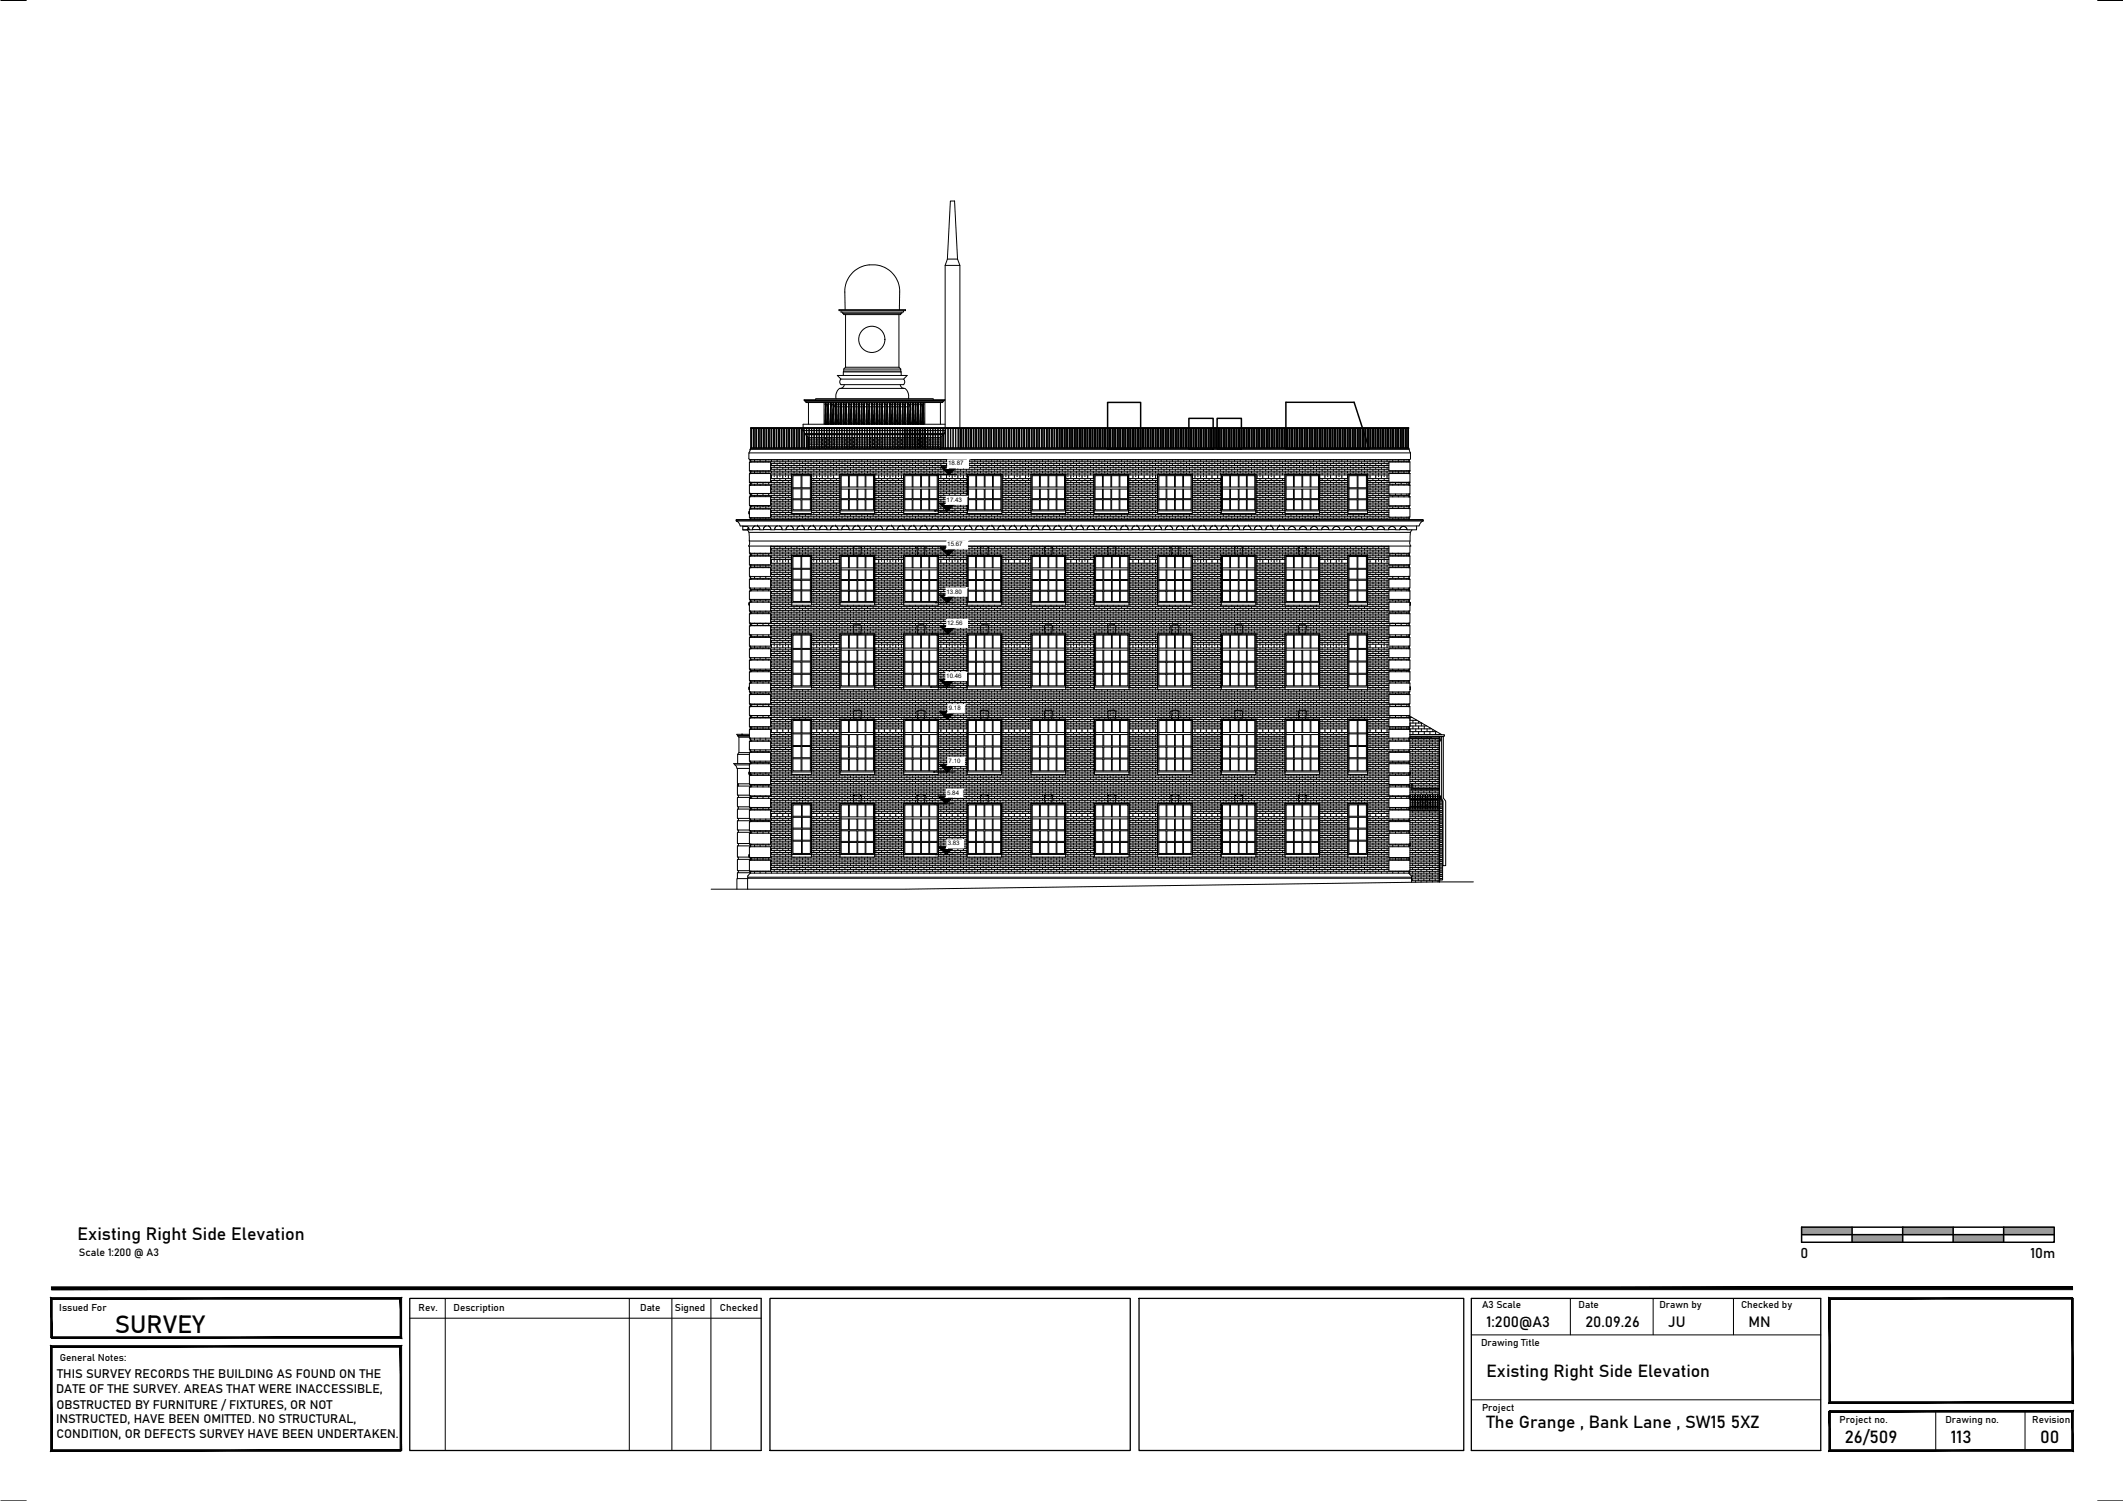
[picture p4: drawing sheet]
<svg xmlns="http://www.w3.org/2000/svg" width="420mm" height="297mm" viewBox="0 0 420 297" stroke-linecap="round" stroke-linejoin="round" font-family="sans-serif">
<defs><g id="words">
<text font-size="4.9" x="22.8" y="263.7">SURVEY</text>
<g font-size="3.5">
<text x="15.4" y="245.4">Existing Right Side Elevation</text>
<text x="294.2" y="272.5">Existing Right Side Elevation</text>
<text x="294.2" y="282.5">The Grange , Bank Lane , SW15 5XZ</text>
<text x="365.1" y="285.5">26/509</text>
<text x="386.1" y="285.5">113</text>
<text x="403.8" y="285.5">00</text>
</g>
<g font-size="3">
<text x="294.2" y="262.7">1:200@A3</text>
<text x="313.8" y="262.7">20.09.26</text>
<text x="330.2" y="262.7">JU</text>
<text x="346.1" y="262.7">MN</text>
</g>
<g font-size="2.8">
<text x="356.3" y="248.9">0</text>
<text x="401.8" y="248.9">10m</text>
</g>
<g font-size="2.5">
<text x="11.1" y="275.6">DATE OF THE SURVEY. AREAS THAT WERE INACCESSIBLE,</text>
<text x="11.3" y="272.7">THIS SURVEY RECORDS THE BUILDING AS FOUND ON THE</text>
<text x="11.1" y="281.7">INSTRUCTED, HAVE BEEN OMITTED. NO STRUCTURAL,</text>
<text x="11.2" y="278.8">OBSTRUCTED BY FURNITURE / FIXTURES, OR NOT</text>
<text x="11.2" y="284.6">CONDITION, OR DEFECTS SURVEY HAVE BEEN UNDERTAKEN.</text>
</g>
<text font-size="2.1" x="15.6" y="248.5">Scale 1:200 @ A3</text>
<g font-size="2">
<text x="11.7" y="259.4">Issued For</text>
<text x="82.8" y="259.5">Rev.</text>
<text x="89.7" y="259.5">Description</text>
<text x="126.7" y="259.5">Date</text>
<text x="133.6" y="259.5">Signed</text>
<text x="142.5" y="259.5">Checked</text>
<text x="293.3" y="258.9">A3 Scale</text>
<text x="312.4" y="258.9">Date</text>
<text x="328.4" y="258.9">Drawn by</text>
<text x="344.6" y="258.9">Checked by</text>
<text x="11.8" y="269.4">General Notes:</text>
<text x="293.1" y="266.4">Drawing Title</text>
<text x="293.3" y="279.3">Project</text>
<text x="364" y="281.5">Project no.</text>
<text x="385" y="281.5">Drawing no.</text>
<text x="402.2" y="281.5">Revision</text>
</g>
<g font-size="1.2">
<text x="187.6" y="92.1">18.87</text>
<text x="187.3" y="99.3">17.43</text>
<text x="187.5" y="108.1">15.67</text>
<text x="187.3" y="117.5">13.80</text>
<text x="187.5" y="123.7">12.56</text>
<text x="187.3" y="134.2">10.46</text>
<text x="187.8" y="140.6">9.18</text>
<text x="187.7" y="151">7.10</text>
<text x="187.5" y="157.3">5.84</text>
<text x="187.6" y="167.3">3.83</text>
</g>
</g></defs>
<!-- layer: A-WALL-PATT -->
<g fill="none" stroke="#000" stroke-width=".2">
<path d="M148.5 95.5h8.2M148.5 95.8h8.2M148.5 98.1h8.2M148.5 97.7h8.2M148.5 91h130.4M148.5 91.4h130.4M148.5 93.2h130.4M148.5 93.6h130.4M148.8 91h.1M148.8 91.4h.1M148.8 93.2h.1M148.8 93.6v.1"/>
<path d="M148.8 95.5v.3M148.8 97.7v.4M149.3 91v.4M149.3 93.2v.4M149.3 95.4v.1M149.3 95.8v.2M149.3 97.6v.1M149.3 98.1v.2M149.9 91h.1M149.9 91.4h.1M149.9 93.2h.1M149.9 93.6v.1"/>
<path d="M149.9 95.5v.3M149.9 97.7v.4M150.4 91v.4M150.4 93.2v.4M150.4 95.4v.1M150.4 95.8v.2M150.4 97.6v.1M150.4 98.1v.2M151 91h.1M151 91.4h.1M151 93.2h.1M151 93.6v.1"/>
<path d="M151 95.5v.3M151 97.7v.4M151.6 91v.4M151.6 93.2v.4M151.6 95.4v.1M151.6 95.8v.2M151.6 97.6v.1M151.6 98.1v.2M152.1 91h.1M152.1 91.4h.1M152.1 93.2h.1M152.1 93.6v.1"/>
<path d="M152.1 95.5v.3M152.1 97.7v.4M152.5 94.7h4.2M152.5 95.1h4.2M152.5 96.2h4.2M152.5 96.6h4.2M152.5 97h4.2M152.5 97.3h4.2M152.5 98.4h4.2M152.5 98.8h4.2M152.5 99.2h4.2M152.5 99.6h4.2"/>
<path d="M152.5 99.9h4.2M152.5 91.7h122.4M152.5 92.1h122.4M152.5 92.5h122.4M152.5 92.9h122.4M152.5 94h4.2M152.7 91v.4M152.7 91.7v.4M152.7 92.5v.4M152.7 93.2v.4M152.7 94v.7M152.7 95.1v.4"/>
<path d="M152.7 95.8v.4M152.7 96.6v.4M152.7 97.3v.4M152.7 98.1v.3M152.7 98.8v.4M152.7 99.6v.3M153.2 94.3h.1M153.2 91h.1M153.2 91.4v.3M153.2 92.1v.4M153.2 92.9v.3M153.2 93.6v.4"/>
<path d="M153.2 94.7v.4M153.2 95.5v.3M153.2 96.2v.4M153.2 97v.3M153.2 97.7v.4M153.2 98.4v.4M153.2 99.2v.4M153.2 99.9v.4M153.8 91v.4M153.8 91.7v.4M153.8 92.5v.4M153.8 93.2v.4"/>
<path d="M153.8 94v.7M153.8 95.1v.4M153.8 95.8v.4M153.8 96.6v.4M153.8 97.3v.4M153.8 98.1v.3M153.8 98.8v.4M153.8 99.6v.3M154.3 94.3h.1M154.3 91h.1M154.3 91.4v.3M154.3 92.1v.4"/>
<path d="M154.3 92.9v.3M154.3 93.6v.4M154.3 94.7v.4M154.3 95.5v.3M154.3 96.2v.4M154.3 97v.3M154.3 97.7v.4M154.3 98.4v.4M154.3 99.2v.4M154.3 99.9v.4M154.9 91v.4M154.9 91.7v.4"/>
<path d="M154.9 92.5v.4M154.9 93.2v.4M154.9 94v.7M154.9 95.1v.4M154.9 95.8v.4M154.9 96.6v.4M154.9 97.3v.4M154.9 98.1v.3M154.9 98.8v.4M154.9 99.6v.3M155.5 94.3h.1M155.5 91h.1"/>
<path d="M155.5 91.4v.3M155.5 92.1v.4M155.5 92.9v.3M155.5 93.6v.4M155.5 94.7v.4M155.5 95.5v.3M155.5 96.2v.4M155.5 97v.3M155.5 97.7v.4M155.5 98.4v.4M155.5 99.2v.4M155.5 99.9v.4"/>
<path d="M156 91v.4M156 91.7v.4M156 92.5v.4M156 93.2v.4M156 94v.7M156 95.1v.4M156 95.8v.4M156 96.6v.4M156 97.3v.4M156 98.1v.3M156 98.8v.4M156 99.6v.3"/>
<path d="M156.6 94.3h.1M156.6 91h.1M156.6 91.4v.3M156.6 92.1v.4M156.6 92.9v.3M156.6 93.6v.4M156.6 94.7v.4M156.6 95.5v.3M156.6 96.2v.4M156.6 97v.3M156.6 97.7v.4M156.6 98.4v.4"/>
<path d="M156.6 99.2v.4M156.6 99.9v.4M157.1 91v.4M157.1 91.7v.4M157.1 92.5v.4M157.1 93.2v.4M157.7 91h.1M157.7 91.4v.3M157.7 92.1v.4M157.7 92.9v.3M157.7 93.6v.3M158.3 91v.4"/>
<path d="M158.3 91.7v.4M158.3 92.5v.4M158.3 93.2v.4M158.8 91h.1M158.8 91.4v.3M158.8 92.1v.4M158.8 92.9v.3M158.8 93.6v.3M159.4 91v.4M159.4 91.7v.4M159.4 92.5v.4M159.4 93.2v.4"/>
<path d="M159.9 91h.1M159.9 91.4v.3M159.9 92.1v.4M159.9 92.9v.3M159.9 93.6v.3M160 86.9h.1M160 87.3h.1M160 87.7h.1M160 88h.1M160 88.4h.1M160.2 86.9h.4M160.2 87.3h.4"/>
<path d="M160.2 87.7h.4M160.2 88h.4M160.2 88.4h.4M160.5 91v.4M160.5 91.7v.4M160.5 92.5v.4M160.5 93.2v.4M160.5 86.9v.4M160.5 87.7v.3M160.5 88.4v.2M160.6 95.5h5.6M160.6 95.8h5.6"/>
<path d="M160.6 98.1h5.6M160.6 94.7h5.6M160.6 95.1h5.6M160.6 96.2h5.6M160.6 96.6h5.6M160.6 97h5.6M160.6 97.3h5.6M160.6 97.7h5.6M160.6 98.4h5.6M160.6 98.8h5.6M160.6 99.2h5.6M160.6 99.6h5.6"/>
<path d="M160.6 99.9h5.6M160.6 94h5.6M160.7 86.9h.4M160.7 87.3h.4M160.7 87.7h.4M160.7 88h.4M160.7 88.4h.4M161.1 94.3h.1M161.1 91h.1M161.1 91.4v.3M161.1 92.1v.4M161.1 92.9v.3"/>
<path d="M161.1 93.6v.4M161.1 94.7v.4M161.1 95.5v.3M161.1 96.2v.4M161.1 97v.3M161.1 97.7v.4M161.1 98.4v.4M161.1 99.2v.4M161.1 99.9v.4M161.1 88.8v.1M161.2 86.9h.4M161.2 87.3h.4"/>
<path d="M161.2 87.7h.4M161.2 88h.4M161.2 88.4h.4M161.6 91v.4M161.6 91.7v.4M161.6 92.5v.4M161.6 93.2v.4M161.6 94v.7M161.6 95.1v.4M161.6 95.8v.4M161.6 96.6v.4M161.6 97.3v.4"/>
<path d="M161.6 98.1v.3M161.6 98.8v.4M161.6 99.6v.3M162.1 86.9h-.4v.4h.4M162.1 87.7h-.4v.3h.4M162.1 88.4h-.4v.2M162.2 86.9h.4M162.2 87.3h.4M162.2 87.7h.4M162.2 88h.4M162.2 88.4h.4M162.2 94.3h.1"/>
<path d="M162.2 91h.1M162.2 91.4v.3M162.2 92.1v.4M162.2 92.9v.3M162.2 93.6v.4M162.2 94.7v.4M162.2 95.5v.3M162.2 96.2v.4M162.2 97v.3M162.2 97.7v.4M162.2 98.4v.4M162.2 99.2v.4"/>
<path d="M162.2 99.9v.4M162.2 86.6v.3M162.2 87.3v.4M162.2 88v.4M162.2 88.8v.1M162.7 86.9h.4M162.7 87.3h.4M162.7 87.7h.4M162.7 88h.4M162.7 88.4h.4M162.7 91v.4M162.7 91.7v.4"/>
<path d="M162.7 92.5v.4M162.7 93.2v.4M162.7 94v.7M162.7 95.1v.4M162.7 95.8v.4M162.7 96.6v.4M162.7 97.3v.4M162.7 98.1v.3M162.7 98.8v.4M162.7 99.6v.3M162.8 86.9v.4M162.8 87.7v.3"/>
<path d="M162.8 88.4v.2M163.2 86.9h.4M163.2 87.3h.4M163.2 87.7h.4M163.2 88h.4M163.2 88.4h.4M163.3 94.3h.1M163.3 91h.1M163.3 91.4v.3M163.3 92.1v.4M163.3 92.9v.3M163.3 93.6v.4"/>
<path d="M163.3 94.7v.4M163.3 95.5v.3M163.3 96.2v.4M163.3 97v.3M163.3 97.7v.4M163.3 98.4v.4M163.3 99.2v.4M163.3 99.9v.4M163.3 86.6v.3M163.3 87.3v.4M163.3 88v.4M163.3 88.8v.1"/>
<path d="M163.7 86.9h.4M163.7 87.3h.4M163.7 87.7h.4M163.7 88h.4M163.7 88.4h.4M163.9 91v.4M163.9 91.7v.4M163.9 92.5v.4M163.9 93.2v.4M163.9 94v.7M163.9 95.1v.4M163.9 95.8v.4"/>
<path d="M163.9 96.6v.4M163.9 97.3v.4M163.9 98.1v.3M163.9 98.8v.4M163.9 99.6v.3M163.9 86.9v.4M163.9 87.7v.3M163.9 88.4v.2M164.2 86.9h.4M164.2 87.3h.4M164.2 87.7h.4M164.2 88h.4"/>
<path d="M164.2 88.4h.4M164.4 94.3h.1M164.4 91h.1M164.4 91.4v.3M164.4 92.1v.4M164.4 92.9v.3M164.4 93.6v.4M164.4 94.7v.4M164.4 95.5v.3M164.4 96.2v.4M164.4 97v.3M164.4 97.7v.4"/>
<path d="M164.4 98.4v.4M164.4 99.2v.4M164.4 99.9v.4M164.5 86.6v.3M164.5 87.3v.4M164.5 88v.4M164.5 88.8v.1M164.7 86.9h.4M164.7 87.3h.4M164.7 87.7h.4M164.7 88h.4M164.7 88.4h.4"/>
<path d="M165 91v.4M165 91.7v.4M165 92.5v.4M165 93.2v.4M165 94v.7M165 95.1v.4M165 95.8v.4M165 96.6v.4M165 97.3v.4M165 98.1v.3M165 98.8v.4M165 99.6v.3"/>
<path d="M165 86.9v.4M165 87.7v.3M165 88.4v.2M165.2 86.9h.4M165.2 87.3h.4M165.2 87.7h.4M165.2 88h.4M165.2 88.4h.4M165.5 91h.1M165.5 91.4v.3M165.5 92.1v.4M165.5 92.9v.3"/>
<path d="M165.5 93.6v.4M165.5 94.7v.4M165.5 95.5v.3M165.5 96.2v.4M165.5 97v.3M165.5 97.7v.4M165.5 98.4v.4M165.5 99.2v.4M165.5 99.9v.4M165.6 86.6v.3M165.6 87.3v.4M165.6 88v.4"/>
<path d="M165.6 88.8v.1M165.7 86.9h.4M165.7 87.3h.4M165.7 87.7h.4M165.7 88h.4M165.7 88.4h.4M166.1 91v.4M166.1 91.7v.4M166.1 92.5v.4M166.1 93.2v.4M166.1 94v.7M166.1 95.1v.4"/>
<path d="M166.1 95.8v.4M166.1 96.6v.4M166.1 97.3v.4M166.1 98.1v.3M166.1 98.8v.4M166.1 99.6v.3M166.2 86.9h.4M166.2 87.3h.4M166.2 87.7h.4M166.2 88h.4M166.2 88.4h.4M166.6 91h.1"/>
<path d="M166.6 91.4v.3M166.6 92.1v.4M166.6 92.9v.3M166.6 93.6v.3M166.7 86.6v.3h.4M166.7 88.8v.1M167.1 87.3h-.4v.4h.4M167.1 88h-.4v.4h.4M167.2 86.9h.4M167.2 87.3h.4M167.2 87.7h.4M167.2 88h.4"/>
<path d="M167.2 88.4h.4M167.2 91v.4M167.2 91.7v.4M167.2 92.5v.4M167.2 93.2v.4M167.3 86.9v.4M167.3 87.7v.3M167.3 88.4v.2M167.7 86.9h.4M167.7 87.3h.4M167.7 87.7h.4M167.7 88h.4"/>
<path d="M167.7 88.4h.4M167.8 91h.1M167.8 91.4v.3M167.8 92.1v.4M167.8 92.9v.3M167.8 93.6v.3M167.8 86.6v.3M167.8 87.3v.4M167.8 88v.4M167.8 88.8v.1M168.2 86.9h.4M168.2 87.3h.4"/>
<path d="M168.2 87.7h.4M168.2 88h.4M168.2 88.4h.4M168.3 91v.4M168.3 91.7v.4M168.3 92.5v.4M168.3 93.2v.4M168.4 86.9v.4M168.4 87.7v.3M168.4 88.4v.2M168.7 86.9h.4M168.7 87.3h.4"/>
<path d="M168.7 87.7h.4M168.7 88h.4M168.7 88.4h.4M168.9 91h.1M168.9 91.4v.3M168.9 92.1v.4M168.9 92.9v.3M168.9 93.6v.3M168.9 86.6v.3M168.9 87.3v.4M168.9 88v.4M168.9 88.8v.1"/>
<path d="M169.2 86.9h.4M169.2 87.3h.4M169.2 87.7h.4M169.2 88h.4M169.2 88.4h.4M169.4 91v.4M169.4 91.7v.4M169.4 92.5v.4M169.4 93.2v.4M169.5 86.9v.4M169.5 87.7v.3M169.5 88.4v.2"/>
<path d="M169.7 86.9h.4M169.7 87.3h.4M169.7 87.7h.4M169.7 88h.4M169.7 88.4h.4M170 91h.1M170 91.4v.3M170 92.1v.4M170 92.9v.3M170 93.6v.3M170.1 86.6v.3M170.1 87.3v.4"/>
<path d="M170.1 88v.4M170.1 88.8v.1M170.2 86.9h.4M170.2 87.3h.4M170.2 87.7h.4M170.2 88h.4M170.2 88.4h.4M170.6 91v.4M170.6 91.7v.4M170.6 92.5v.4M170.6 93.2v.4M170.7 86.9h.4"/>
<path d="M170.7 87.3h.4M170.7 87.7h.4M170.7 88h.4M170.7 88.4h.4M171.1 91h.1M171.1 91.4v.3M171.1 92.1v.4M171.1 92.9v.3M171.1 93.6v.3M171.2 86.6v.3h.4M171.2 88.8v.1M171.6 87.3h-.4v.4h.4"/>
<path d="M171.6 88h-.4v.4h.4M171.7 86.9h.4M171.7 87.3h.4M171.7 87.7h.4M171.7 88h.4M171.7 88.4h.4M171.7 91v.4M171.7 91.7v.4M171.7 92.5v.4M171.7 93.2v.4M171.7 86.9v.4M171.7 87.7v.3"/>
<path d="M171.7 88.4v.2M172.2 86.9h.4M172.2 87.3h.4M172.2 87.7h.4M172.2 88h.4M172.2 88.4h.4M172.2 91h.1M172.2 91.4v.3M172.2 92.1v.4M172.2 92.9v.3M172.2 93.6v.3M172.3 86.6v.3"/>
<path d="M172.3 87.3v.4M172.3 88v.4M172.3 88.8v.1M172.7 86.9h.4M172.7 87.3h.4M172.7 87.7h.4M172.7 88h.4M172.7 88.4h.4M172.8 91v.4M172.8 91.7v.4M172.8 92.5v.4M172.8 93.2v.4"/>
<path d="M172.8 86.9v.4M172.8 87.7v.3M172.8 88.4v.2M173.1 95.5h5.8M173.1 95.8h5.8M173.1 98.1h5.8M173.1 94.7h5.8M173.1 95.1h5.8M173.1 96.2h5.8M173.1 96.6h5.8M173.1 97h5.8M173.1 97.3h5.8"/>
<path d="M173.1 97.7h5.8M173.1 98.4h5.8M173.1 98.8h5.8M173.1 99.2h5.8M173.1 99.6h5.8M173.1 99.9h5.8M173.1 94h5.8M173.2 86.9h.4M173.2 87.3h.4M173.2 87.7h.4M173.2 88h.4M173.2 88.4h.4"/>
<path d="M173.4 91h.1M173.4 91.4v.3M173.4 92.1v.4M173.4 92.9v.3M173.4 93.6v.4M173.4 94.7v.4M173.4 95.5v.3M173.4 96.2v.4M173.4 97v.3M173.4 97.7v.4M173.4 98.4v.4M173.4 99.2v.4"/>
<path d="M173.4 99.9v.4M173.4 86.6v.3M173.4 87.3v.4M173.4 88v.4M173.4 88.8v.1M173.7 86.9h.4M173.7 87.3h.4M173.7 87.7h.4M173.7 88h.4M173.7 88.4h.4M173.9 91v.4M173.9 91.7v.4"/>
<path d="M173.9 92.5v.4M173.9 93.2v.4M173.9 94v.7M173.9 95.1v.4M173.9 95.8v.4M173.9 96.6v.4M173.9 97.3v.4M173.9 98.1v.3M173.9 98.8v.4M173.9 99.6v.3M173.9 86.9v.4M173.9 87.7v.3"/>
<path d="M173.9 88.4v.2M174.2 86.9h.4M174.2 87.3h.4M174.2 87.7h.4M174.2 88h.4M174.2 88.4h.4M174.5 94.3h.1M174.5 91h.1M174.5 91.4v.3M174.5 92.1v.4M174.5 92.9v.3M174.5 93.6v.4"/>
<path d="M174.5 94.7v.4M174.5 95.5v.3M174.5 96.2v.4M174.5 97v.3M174.5 97.7v.4M174.5 98.4v.4M174.5 99.2v.4M174.5 99.9v.4M174.5 86.6v.3M174.5 87.3v.4M174.5 88v.4M174.5 88.8v.1"/>
<path d="M174.7 86.9h.4M174.7 87.3h.4M174.7 87.7h.4M174.7 88h.4M174.7 88.4h.4M175 91v.4M175 91.7v.4M175 92.5v.4M175 93.2v.4M175 94v.7M175 95.1v.4M175 95.8v.4"/>
<path d="M175 96.6v.4M175 97.3v.4M175 98.1v.3M175 98.8v.4M175 99.6v.3M175.1 86.9v.4M175.1 87.7v.3M175.1 88.4v.2M175.2 86.9h.4M175.2 87.3h.4M175.2 87.7h.4M175.2 88h.4"/>
<path d="M175.2 88.4h.4M175.6 94.3h.1M175.6 91h.1M175.6 91.4v.3M175.6 92.1v.4M175.6 92.9v.3M175.6 93.6v.4M175.6 94.7v.4M175.6 95.5v.3M175.6 96.2v.4M175.6 97v.3M175.6 97.7v.4"/>
<path d="M175.6 98.4v.4M175.6 99.2v.4M175.6 99.9v.4M175.6 88.8v.1M175.7 86.9h.4M175.7 87.3h.4M175.7 87.7h.4M175.7 88h.4M175.7 88.4h.4M176.1 91v.4M176.1 91.7v.4M176.1 92.5v.4"/>
<path d="M176.1 93.2v.4M176.1 94v.7M176.1 95.1v.4M176.1 95.8v.4M176.1 96.6v.4M176.1 97.3v.4M176.1 98.1v.3M176.1 98.8v.4M176.1 99.6v.3M176.6 86.9h-.4v.4h.4M176.6 87.7h-.4v.3h.4M176.6 88.4h-.4v.2"/>
<path d="M176.7 86.9h.4M176.7 87.3h.4M176.7 87.7h.4M176.7 88h.4M176.7 88.4h.4M176.7 94.3h.1M176.7 91h.1M176.7 91.4v.3M176.7 92.1v.4M176.7 92.9v.3M176.7 93.6v.4M176.7 94.7v.4"/>
<path d="M176.7 95.5v.3M176.7 96.2v.4M176.7 97v.3M176.7 97.7v.4M176.7 98.4v.4M176.7 99.2v.4M176.7 99.9v.4M176.8 86.6v.3M176.8 87.3v.4M176.8 88v.4M176.8 88.8v.1M177.2 86.9h.4"/>
<path d="M177.2 87.3h.4M177.2 87.7h.4M177.2 88h.4M177.2 88.4h.4M177.3 91v.4M177.3 91.7v.4M177.3 92.5v.4M177.3 93.2v.4M177.3 94v.7M177.3 95.1v.4M177.3 95.8v.4M177.3 96.6v.4"/>
<path d="M177.3 97.3v.4M177.3 98.1v.3M177.3 98.8v.4M177.3 99.6v.3M177.3 86.9v.4M177.3 87.7v.3M177.3 88.4v.2M177.7 86.9h.4M177.7 87.3h.4M177.7 87.7h.4M177.7 88h.4M177.7 88.4h.4"/>
<path d="M177.8 94.3h.1M177.8 91h.1M177.8 91.4v.3M177.8 92.1v.4M177.8 92.9v.3M177.8 93.6v.4M177.8 94.7v.4M177.8 95.5v.3M177.8 96.2v.4M177.8 97v.3M177.8 97.7v.4M177.8 98.4v.4"/>
<path d="M177.8 99.2v.4M177.8 99.9v.4M177.9 86.6v.3M177.9 87.3v.4M177.9 88v.4M177.9 88.8v.1M178.2 86.9h.4M178.2 87.3h.4M178.2 87.7h.4M178.2 88h.4M178.2 88.4h.4M178.4 91v.4"/>
<path d="M178.4 91.7v.4M178.4 92.5v.4M178.4 93.2v.4M178.4 94v.7M178.4 95.1v.4M178.4 95.8v.4M178.4 96.6v.4M178.4 97.3v.4M178.4 98.1v.3M178.4 98.8v.4M178.4 99.6v.3M178.4 86.9v.4"/>
<path d="M178.4 87.7v.3M178.4 88.4v.2M178.7 87.3h.3v.4h-.3M178.7 88h.3v.4h-.3M178.9 91h.1M178.9 91.4v.3M178.9 92.1v.4M178.9 92.9v.3M178.9 93.6v.3M179 86.6v.3h-.3M179 88.8v.1M179.1 86.9h.1"/>
<path d="M179.1 87.3h.1M179.1 87.7h.1M179.1 88h.1M179.1 88.4h.1M179.2 86.9h.3M179.2 87.3h.3M179.2 87.7h.3M179.2 88h.3M179.2 88.4h.3M179.5 91v.4M179.5 91.7v.4M179.5 92.5v.4"/>
<path d="M179.5 93.2v.4M179.6 86.9h.1M179.6 87.3h.1M179.6 87.7h.1M179.6 88h.1M179.6 88.4h.1M179.7 86.9h.3M179.7 87.3h.3M179.7 87.7h.3M179.7 88h.3M179.7 88.4h.3M180.1 91h.1"/>
<path d="M180.1 91.4v.3M180.1 92.1v.4M180.1 92.9v.3M180.1 93.6v.3M180.1 86.9h.1M180.1 87.3h.1M180.1 87.7h.1M180.1 88h.1M180.1 88.4h.1M180.1 88.8v.1M180.2 86.9h.3M180.2 87.3h.3"/>
<path d="M180.2 87.7h.3M180.2 88h.3M180.2 88.4h.3M180.6 86.9h.1M180.6 87.3h.1M180.6 87.7h.1M180.6 88h.1M180.6 88.4h.1M180.6 91v.4M180.6 91.7v.4M180.6 92.5v.4M180.6 93.2v.4"/>
<path d="M181 86.9h-.3v.4h.3M181 87.7h-.3v.3h.3M181 88.4h-.3v.2M181.1 86.9h.1M181.1 87.3h.1M181.1 87.7h.1M181.1 88h.1M181.1 88.4h.1M181.2 86.9h.3M181.2 87.3h.3M181.2 87.7h.3M181.2 88h.3"/>
<path d="M181.2 88.4h.3M181.2 91h.1M181.2 91.4v.3M181.2 92.1v.4M181.2 92.9v.3M181.2 93.6v.3M181.2 86.6v.3M181.2 87.3v.4M181.2 88v.4M181.2 88.8v.1M181.6 86.9h.1M181.6 87.3h.1"/>
<path d="M181.6 87.7h.1M181.6 88h.1M181.6 88.4h.1M181.7 86.9h.3M181.7 87.3h.3M181.7 87.7h.3M181.7 88h.3M181.7 88.4h.3M181.7 91v.4M181.7 91.7v.4M181.7 92.5v.4M181.7 93.2v.4"/>
<path d="M181.8 86.9v.4M181.8 87.7v.3M181.8 88.4v.2M182.1 86.9h.1M182.1 87.3h.1M182.1 87.7h.1M182.1 88h.1M182.1 88.4h.1M182.2 86.9h.3M182.2 87.3h.3M182.2 87.7h.3M182.2 88h.3"/>
<path d="M182.2 88.4h.3M182.3 91h.1M182.3 91.4v.3M182.3 92.1v.4M182.3 92.9v.3M182.3 93.6v.3M182.4 86.6v.3M182.4 87.3v.4M182.4 88v.4M182.4 88.8v.1M182.6 86.9h.1M182.6 87.3h.1"/>
<path d="M182.6 87.7h.1M182.6 88h.1M182.6 88.4h.1M182.7 86.9h.2v.4h-.2M182.7 87.7h.2v.3h-.2M182.7 88.4h.2v.2M182.9 91v.4M182.9 91.7v.4M182.9 92.5v.4M182.9 93.2v.4M183.2 86.9h.4M183.2 87.3h.4"/>
<path d="M183.2 87.7h.4M183.2 88h.4M183.2 88.4h.4M183.4 91h.1M183.4 91.4v.3M183.4 92.1v.4M183.4 92.9v.3M183.4 93.6v.3M183.5 86.6v.3M183.5 87.3v.4M183.5 88v.4M183.5 88.8v.1"/>
<path d="M183.7 86.9h.4M183.7 87.3h.4M183.7 87.7h.4M183.7 88h.4M183.7 88.4h.4M184 91v.4M184 91.7v.4M184 92.5v.4M184 93.2v.4M184 86.9v.4M184 87.7v.3M184 88.4v.2"/>
<path d="M184.2 86.9h.4M184.2 87.3h.4M184.2 87.7h.4M184.2 88h.4M184.2 88.4h.4M184.5 91h.1M184.5 91.4v.3M184.5 92.1v.4M184.5 92.9v.3M184.5 93.6v.3M184.6 86.6v.3M184.6 87.3v.4"/>
<path d="M184.6 88v.4M184.6 88.8v.1M184.7 86.9h.4M184.7 87.3h.4M184.7 87.7h.4M184.7 88h.4M184.7 88.4h.4M185.1 91v.4M185.1 91.7v.4M185.1 92.5v.4M185.1 93.2v.4M185.2 86.9h.4"/>
<path d="M185.2 87.3h.4M185.2 87.7h.4M185.2 88h.4M185.2 88.4h.4M185.7 91h.1M185.7 91.4v.3M185.7 92.1v.4M185.7 92.9v.3M185.7 93.6v.3M185.7 95.5h5.8M185.7 95.8h5.8M185.7 98.1h5.8"/>
<path d="M185.7 94.7h5.8M185.7 95.1h5.8M185.7 96.2h5.8M185.7 96.6h5.8M185.7 97h5.8M185.7 97.3h5.8M185.7 97.7h5.8M185.7 98.4h5.8M185.7 98.8h5.8M185.7 99.2h5.8M185.7 99.6h5.8M185.7 99.9h5.8"/>
<path d="M185.7 94h5.8M185.7 86.6v.3h.4M185.7 88.8v.1M186.1 87.3h-.4v.4h.4M186.1 88h-.4v.4h.4M186.2 91v.4M186.2 91.7v.4M186.2 92.5v.4M186.2 93.2v.4M186.2 94v.7M186.2 95.1v.4M186.2 95.8v.4"/>
<path d="M186.2 96.6v.4M186.2 97.3v.4M186.2 98.1v.3M186.2 98.8v.4M186.2 99.6v.3M186.8 91h.1M186.8 91.4v.3M186.8 92.1v.4M186.8 92.9v.3M186.8 93.6v.4M186.8 94.7v.4M186.8 95.5v.3"/>
<path d="M186.8 96.2v.4M186.8 97v.3M186.8 97.7v.4M186.8 98.4v.4M186.8 99.2v.4M186.8 99.9v.4M187.3 91v.4M187.3 91.7v.4M187.3 92.5v.4M187.3 93.2v.4M187.3 94v.7M187.3 95.1v.4"/>
<path d="M187.3 95.8v.4M187.3 96.6v.4M187.3 97.3v.4M187.3 98.1v.3M187.3 98.8v.4M187.3 99.6v.3M187.9 94.3h.1M187.9 91h.1M187.9 91.4v.3M187.9 92.1v.4M187.9 92.9v.3M187.9 93.6v.4"/>
<path d="M187.9 94.7v.4M187.9 95.5v.3M187.9 96.2v.4M187.9 97v.3M187.9 97.7v.4M187.9 98.4v.4M187.9 99.2v.4M187.9 99.9v.4M188.4 91v.4M188.4 91.7v.4M188.4 92.5v.4M188.4 93.2v.4"/>
<path d="M188.4 94v.7M188.4 95.1v.4M188.4 95.8v.4M188.4 96.6v.4M188.4 97.3v.4M188.4 98.1v.3M188.4 98.8v.4M188.4 99.6v.3M189 94.3h.1M189 91h.1M189 91.4v.3M189 92.1v.4"/>
<path d="M189 92.9v.3M189 93.6v.4M189 94.7v.4M189 95.5v.3M189 96.2v.4M189 97v.3M189 97.7v.4M189 98.4v.4M189 99.2v.4M189 99.9v.4M189.6 91v.4M189.6 91.7v.4"/>
<path d="M189.6 92.5v.4M189.6 93.2v.4M189.6 94v.7M189.6 95.1v.4M189.6 95.8v.4M189.6 96.6v.4M189.6 97.3v.4M189.6 98.1v.3M189.6 98.8v.4M189.6 99.6v.3M190.1 94.3h.1M190.1 91h.1"/>
<path d="M190.1 91.4v.3M190.1 92.1v.4M190.1 92.9v.3M190.1 93.6v.4M190.1 94.7v.4M190.1 95.5v.3M190.1 96.2v.4M190.1 97v.3M190.1 97.7v.4M190.1 98.4v.4M190.1 99.2v.4M190.1 99.9v.4"/>
<path d="M190.7 91v.4M190.7 91.7v.4M190.7 92.5v.4M190.7 93.2v.4M190.7 94v.7M190.7 95.1v.4M190.7 95.8v.4M190.7 96.6v.4M190.7 97.3v.4M190.7 98.1v.3M190.7 98.8v.4M190.7 99.6v.3"/>
<path d="M191.2 94.3h.1M191.2 91h.1M191.2 91.4v.3M191.2 92.1v.4M191.2 92.9v.3M191.2 93.6v.4M191.2 94.7v.4M191.2 95.5v.3M191.2 96.2v.4M191.2 97v.3M191.2 97.7v.4M191.2 98.4v.4"/>
<path d="M191.2 99.2v.4M191.2 99.9v.4M191.8 91v.4M191.8 91.7v.4M191.8 92.5v.4M191.8 93.2v.4M192.4 91h.1M192.4 91.4v.3M192.4 92.1v.4M192.4 92.9v.3M192.4 93.6v.3M192.9 91v.4"/>
<path d="M192.9 91.7v.4M192.9 92.5v.4M192.9 93.2v.4M193.5 91h.1M193.5 91.4v.3M193.5 92.1v.4M193.5 92.9v.3M193.5 93.6v.3M194 91v.4M194 91.7v.4M194 92.5v.4M194 93.2v.4"/>
<path d="M194.6 91h.1M194.6 91.4v.3M194.6 92.1v.4M194.6 92.9v.3M194.6 93.6v.3M195.2 91v.4M195.2 91.7v.4M195.2 92.5v.4M195.2 93.2v.4M195.7 91h.1M195.7 91.4v.3M195.7 92.1v.4"/>
<path d="M195.7 92.9v.3M195.7 93.6v.3M196.3 91v.4M196.3 91.7v.4M196.3 92.5v.4M196.3 93.2v.4M196.8 91h.1M196.8 91.4v.3M196.8 92.1v.4M196.8 92.9v.3M196.8 93.6v.3M197.4 91v.4"/>
<path d="M197.4 91.7v.4M197.4 92.5v.4M197.4 93.2v.4M198 91h.1M198 91.4v.3M198 92.1v.4M198 92.9v.3M198 93.6v.3M198.3 95.5h5.7M198.3 95.8h5.7M198.3 98.1h5.7M198.3 94.7h5.7"/>
<path d="M198.3 95.1h5.7M198.3 96.2h5.7M198.3 96.6h5.7M198.3 97h5.7M198.3 97.3h5.7M198.3 97.7h5.7M198.3 98.4h5.7M198.3 98.8h5.7M198.3 99.2h5.7M198.3 99.6h5.7M198.3 99.9h5.7M198.3 94h5.7"/>
<path d="M198.5 91v.4M198.5 91.7v.4M198.5 92.5v.4M198.5 93.2v.4M198.5 94v.7M198.5 95.1v.4M198.5 95.8v.4M198.5 96.6v.4M198.5 97.3v.4M198.5 98.1v.3M198.5 98.8v.4M198.5 99.6v.3"/>
<path d="M199.1 94.3h.1M199.1 91h.1M199.1 91.4v.3M199.1 92.1v.4M199.1 92.9v.3M199.1 93.6v.4M199.1 94.7v.4M199.1 95.5v.3M199.1 96.2v.4M199.1 97v.3M199.1 97.7v.4M199.1 98.4v.4"/>
<path d="M199.1 99.2v.4M199.1 99.9v.4M199.6 91v.4M199.6 91.7v.4M199.6 92.5v.4M199.6 93.2v.4M199.6 94v.7M199.6 95.1v.4M199.6 95.8v.4M199.6 96.6v.4M199.6 97.3v.4M199.6 98.1v.3"/>
<path d="M199.6 98.8v.4M199.6 99.6v.3M200.2 91h.1M200.2 91.4v.3M200.2 92.1v.4M200.2 92.9v.3M200.2 93.6v.4M200.2 94.7v.4M200.2 95.5v.3M200.2 96.2v.4M200.2 97v.3M200.2 97.7v.4"/>
<path d="M200.2 98.4v.4M200.2 99.2v.4M200.2 99.9v.4M200.7 91v.4M200.7 91.7v.4M200.7 92.5v.4M200.7 93.2v.4M200.7 94v.7M200.7 95.1v.4M200.7 95.8v.4M200.7 96.6v.4M200.7 97.3v.4"/>
<path d="M200.7 98.1v.3M200.7 98.8v.4M200.7 99.6v.3M201.3 94.3h.1M201.3 91h.1M201.3 91.4v.3M201.3 92.1v.4M201.3 92.9v.3M201.3 93.6v.4M201.3 94.7v.4M201.3 95.5v.3M201.3 96.2v.4"/>
<path d="M201.3 97v.3M201.3 97.7v.4M201.3 98.4v.4M201.3 99.2v.4M201.3 99.9v.4M201.9 91v.4M201.9 91.7v.4M201.9 92.5v.4M201.9 93.2v.4M201.9 94v.7M201.9 95.1v.4M201.9 95.8v.4"/>
<path d="M201.9 96.6v.4M201.9 97.3v.4M201.9 98.1v.3M201.9 98.8v.4M201.9 99.6v.3M202.4 91h.1M202.4 91.4v.3M202.4 92.1v.4M202.4 92.9v.3M202.4 93.6v.4M202.4 94.7v.4M202.4 95.5v.3"/>
<path d="M202.4 96.2v.4M202.4 97v.3M202.4 97.7v.4M202.4 98.4v.4M202.4 99.2v.4M202.4 99.9v.4M203 91v.4M203 91.7v.4M203 92.5v.4M203 93.2v.4M203 94v.7M203 95.1v.4"/>
<path d="M203 95.8v.4M203 96.6v.4M203 97.3v.4M203 98.1v.3M203 98.8v.4M203 99.6v.3M203.5 94.3h.1M203.5 91h.1M203.5 91.4v.3M203.5 92.1v.4M203.5 92.9v.3M203.5 93.6v.4"/>
<path d="M203.5 94.7v.4M203.5 95.5v.3M203.5 96.2v.4M203.5 97v.3M203.5 97.7v.4M203.5 98.4v.4M203.5 99.2v.4M203.5 99.9v.4M204.1 91v.4M204.1 91.7v.4M204.1 92.5v.4M204.1 93.2v.4"/>
<path d="M204.7 91h.1M204.7 91.4v.3M204.7 92.1v.4M204.7 92.9v.3M204.7 93.6v.3M205.2 91v.4M205.2 91.7v.4M205.2 92.5v.4M205.2 93.2v.4M205.8 91h.1M205.8 91.4v.3M205.8 92.1v.4"/>
<path d="M205.8 92.9v.3M205.8 93.6v.3M206.3 91v.4M206.3 91.7v.4M206.3 92.5v.4M206.3 93.2v.4M206.9 91h.1M206.9 91.4v.3M206.9 92.1v.4M206.9 92.9v.3M206.9 93.6v.3M207.5 91v.4"/>
<path d="M207.5 91.7v.4M207.5 92.5v.4M207.5 93.2v.4M208 91h.1M208 91.4v.3M208 92.1v.4M208 92.9v.3M208 93.6v.3M208.6 91v.4M208.6 91.7v.4M208.6 92.5v.4M208.6 93.2v.4"/>
<path d="M209.1 91h.1M209.1 91.4v.3M209.1 92.1v.4M209.1 92.9v.3M209.1 93.6v.3M209.7 91v.4M209.7 91.7v.4M209.7 92.5v.4M209.7 93.2v.4M210.2 91h.1M210.2 91.4v.3M210.2 92.1v.4"/>
<path d="M210.2 92.9v.3M210.2 93.6v.3M210.8 91v.4M210.8 91.7v.4M210.8 92.5v.4M210.8 93.2v.4M210.9 95.5h5.6M210.9 95.8h5.6M210.9 98.1h5.6M210.9 94.7h5.6M210.9 95.1h5.6M210.9 96.2h5.6"/>
<path d="M210.9 96.6h5.6M210.9 97h5.6M210.9 97.3h5.6M210.9 97.7h5.6M210.9 98.4h5.6M210.9 98.8h5.6M210.9 99.2h5.6M210.9 99.6h5.6M210.9 99.9h5.6M210.9 94h5.6M211.3 94.3h.1M211.3 91h.1"/>
<path d="M211.3 91.4v.3M211.3 92.1v.4M211.3 92.9v.3M211.3 93.6v.4M211.3 94.7v.4M211.3 95.5v.3M211.3 96.2v.4M211.3 97v.3M211.3 97.7v.4M211.3 98.4v.4M211.3 99.2v.4M211.3 99.9v.4"/>
<path d="M211.9 91v.4M211.9 91.7v.4M211.9 92.5v.4M211.9 93.2v.4M211.9 94v.7M211.9 95.1v.4M211.9 95.8v.4M211.9 96.6v.4M211.9 97.3v.4M211.9 98.1v.3M211.9 98.8v.4M211.9 99.6v.3"/>
<path d="M212.5 94.3h.1M212.5 91h.1M212.5 91.4v.3M212.5 92.1v.4M212.5 92.9v.3M212.5 93.6v.4M212.5 94.7v.4M212.5 95.5v.3M212.5 96.2v.4M212.5 97v.3M212.5 97.7v.4M212.5 98.4v.4"/>
<path d="M212.5 99.2v.4M212.5 99.9v.4M213 91v.4M213 91.7v.4M213 92.5v.4M213 93.2v.4M213 94v.7M213 95.1v.4M213 95.8v.4M213 96.6v.4M213 97.3v.4M213 98.1v.3"/>
<path d="M213 98.8v.4M213 99.6v.3M213.6 94.3h.1M213.6 91h.1M213.6 91.4v.3M213.6 92.1v.4M213.6 92.9v.3M213.6 93.6v.4M213.6 94.7v.4M213.6 95.5v.3M213.6 96.2v.4M213.6 97v.3"/>
<path d="M213.6 97.7v.4M213.6 98.4v.4M213.6 99.2v.4M213.6 99.9v.4M214.1 91v.4M214.1 91.7v.4M214.1 92.5v.4M214.1 93.2v.4M214.1 94v.7M214.1 95.1v.4M214.1 95.8v.4M214.1 96.6v.4"/>
<path d="M214.1 97.3v.4M214.1 98.1v.3M214.1 98.8v.4M214.1 99.6v.3M214.7 94.3h.1M214.7 91h.1M214.7 91.4v.3M214.7 92.1v.4M214.7 92.9v.3M214.7 93.6v.4M214.7 94.7v.4M214.7 95.5v.3"/>
<path d="M214.7 96.2v.4M214.7 97v.3M214.7 97.7v.4M214.7 98.4v.4M214.7 99.2v.4M214.7 99.9v.4M215.3 91v.4M215.3 91.7v.4M215.3 92.5v.4M215.3 93.2v.4M215.3 94v.7M215.3 95.1v.4"/>
<path d="M215.3 95.8v.4M215.3 96.6v.4M215.3 97.3v.4M215.3 98.1v.3M215.3 98.8v.4M215.3 99.6v.3M215.8 91h.1M215.8 91.4v.3M215.8 92.1v.4M215.8 92.9v.3M215.8 93.6v.4M215.8 94.7v.4"/>
<path d="M215.8 95.5v.3M215.8 96.2v.4M215.8 97v.3M215.8 97.7v.4M215.8 98.4v.4M215.8 99.2v.4M215.8 99.9v.4M216.4 91v.4M216.4 91.7v.4M216.4 92.5v.4M216.4 93.2v.4M216.4 94v.7"/>
<path d="M216.4 95.1v.4M216.4 95.8v.4M216.4 96.6v.4M216.4 97.3v.4M216.4 98.1v.3M216.4 98.8v.4M216.4 99.6v.3M216.9 91h.1M216.9 91.4v.3M216.9 92.1v.4M216.9 92.9v.3M216.9 93.6v.3"/>
<path d="M217.5 91v.4M217.5 91.7v.4M217.5 92.5v.4M217.5 93.2v.4M218.1 91h.1M218.1 91.4v.3M218.1 92.1v.4M218.1 92.9v.3M218.1 93.6v.3M218.6 91v.4M218.6 91.7v.4M218.6 92.5v.4"/>
<path d="M218.6 93.2v.4M219.2 91h.1M219.2 91.4v.3M219.2 92.1v.4M219.2 92.9v.3M219.2 93.6v.3M219.7 91v.4M219.7 91.7v.4M219.7 92.5v.4M219.7 93.2v.4M220.3 91h.1M220.3 91.4v.3"/>
<path d="M220.3 92.1v.4M220.3 92.9v.3M220.3 93.6v.3M220.9 91v.4M220.9 91.7v.4M220.9 92.5v.4M220.9 93.2v.4M221.4 91h.1M221.4 91.4v.3M221.4 92.1v.4M221.4 92.9v.3M221.4 93.6v.3"/>
<path d="M222 91v.4M222 91.7v.4M222 92.5v.4M222 93.2v.4M222.5 91h.1M222.5 91.4v.3M222.5 92.1v.4M222.5 92.9v.3M222.5 93.6v.3M223.1 91v.4M223.1 91.7v.4M223.1 92.5v.4"/>
<path d="M223.1 93.2v.4M223.4 95.5h5.7M223.4 95.8h5.7M223.4 98.1h5.7M223.4 94.7h5.7M223.4 95.1h5.7M223.4 96.2h5.7M223.4 96.6h5.7M223.4 97h5.7M223.4 97.3h5.7M223.4 97.7h5.7M223.4 98.4h5.7"/>
<path d="M223.4 98.8h5.7M223.4 99.2h5.7M223.4 99.6h5.7M223.4 99.9h5.7M223.4 94h5.7M223.6 91h.1M223.6 91.4v.3M223.6 92.1v.4M223.6 92.9v.3M223.6 93.6v.4M223.6 94.7v.4M223.6 95.5v.3"/>
<path d="M223.6 96.2v.4M223.6 97v.3M223.6 97.7v.4M223.6 98.4v.4M223.6 99.2v.4M223.6 99.9v.4M224.2 91v.4M224.2 91.7v.4M224.2 92.5v.4M224.2 93.2v.4M224.2 94v.7M224.2 95.1v.4"/>
<path d="M224.2 95.8v.4M224.2 96.6v.4M224.2 97.3v.4M224.2 98.1v.3M224.2 98.8v.4M224.2 99.6v.3M224.8 94.3h.1M224.8 91h.1M224.8 91.4v.3M224.8 92.1v.4M224.8 92.9v.3M224.8 93.6v.4"/>
<path d="M224.8 94.7v.4M224.8 95.5v.3M224.8 96.2v.4M224.8 97v.3M224.8 97.7v.4M224.8 98.4v.4M224.8 99.2v.4M224.8 99.9v.4M225.3 91v.4M225.3 91.7v.4M225.3 92.5v.4M225.3 93.2v.4"/>
<path d="M225.3 94v.7M225.3 95.1v.4M225.3 95.8v.4M225.3 96.6v.4M225.3 97.3v.4M225.3 98.1v.3M225.3 98.8v.4M225.3 99.6v.3M225.9 91h.1M225.9 91.4v.3M225.9 92.1v.4M225.9 92.9v.3"/>
<path d="M225.9 93.6v.4M225.9 94.7v.4M225.9 95.5v.3M225.9 96.2v.4M225.9 97v.3M225.9 97.7v.4M225.9 98.4v.4M225.9 99.2v.4M225.9 99.9v.4M226.4 91v.4M226.4 91.7v.4M226.4 92.5v.4"/>
<path d="M226.4 93.2v.4M226.4 94v.7M226.4 95.1v.4M226.4 95.8v.4M226.4 96.6v.4M226.4 97.3v.4M226.4 98.1v.3M226.4 98.8v.4M226.4 99.6v.3M227 91h.1M227 91.4v.3M227 92.1v.4"/>
<path d="M227 92.9v.3M227 93.6v.4M227 94.7v.4M227 95.5v.3M227 96.2v.4M227 97v.3M227 97.7v.4M227 98.4v.4M227 99.2v.4M227 99.9v.4M227.6 91v.4M227.6 91.7v.4"/>
<path d="M227.6 92.5v.4M227.6 93.2v.4M227.6 94v.7M227.6 95.1v.4M227.6 95.8v.4M227.6 96.6v.4M227.6 97.3v.4M227.6 98.1v.3M227.6 98.8v.4M227.6 99.6v.3M228.1 94.3h.1M228.1 91h.1"/>
<path d="M228.1 91.4v.3M228.1 92.1v.4M228.1 92.9v.3M228.1 93.6v.4M228.1 94.7v.4M228.1 95.5v.3M228.1 96.2v.4M228.1 97v.3M228.1 97.7v.4M228.1 98.4v.4M228.1 99.2v.4M228.1 99.9v.4"/>
<path d="M228.7 91v.4M228.7 91.7v.4M228.7 92.5v.4M228.7 93.2v.4M228.7 94v.7M228.7 95.1v.4M228.7 95.8v.4M228.7 96.6v.4M228.7 97.3v.4M228.7 98.1v.3M228.7 98.8v.4M228.7 99.6v.3"/>
<path d="M229.2 91h.1M229.2 91.4v.3M229.2 92.1v.4M229.2 92.9v.3M229.2 93.6v.3M229.8 91v.4M229.8 91.7v.4M229.8 92.5v.4M229.8 93.2v.4M230.4 91h.1M230.4 91.4v.3M230.4 92.1v.4"/>
<path d="M230.4 92.9v.3M230.4 93.6v.3M230.9 91v.4M230.9 91.7v.4M230.9 92.5v.4M230.9 93.2v.4M231.5 91h.1M231.5 91.4v.3M231.5 92.1v.4M231.5 92.9v.3M231.5 93.6v.3M232 91v.4"/>
<path d="M232 91.7v.4M232 92.5v.4M232 93.2v.4M232.6 91h.1M232.6 91.4v.3M232.6 92.1v.4M232.6 92.9v.3M232.6 93.6v.3M233.2 91v.4M233.2 91.7v.4M233.2 92.5v.4M233.2 93.2v.4"/>
<path d="M233.7 91h.1M233.7 91.4v.3M233.7 92.1v.4M233.7 92.9v.3M233.7 93.6v.3M234.3 91v.4M234.3 91.7v.4M234.3 92.5v.4M234.3 93.2v.4M234.8 91h.1M234.8 91.4v.3M234.8 92.1v.4"/>
<path d="M234.8 92.9v.3M234.8 93.6v.3M235.4 91v.4M235.4 91.7v.4M235.4 92.5v.4M235.4 93.2v.4M235.9 91h.1M235.9 91.4v.3M235.9 92.1v.4M235.9 92.9v.3M235.9 93.6v.3M236 95.5h5.7"/>
<path d="M236 95.8h5.7M236 98.1h5.7M236 94.7h5.7M236 95.1h5.7M236 96.2h5.7M236 96.6h5.7M236 97h5.7M236 97.3h5.7M236 97.7h5.7M236 98.4h5.7M236 98.8h5.7M236 99.2h5.7"/>
<path d="M236 99.6h5.7M236 99.9h5.7M236 94h5.7M236.5 91v.4M236.5 91.7v.4M236.5 92.5v.4M236.5 93.2v.4M236.5 94v.7M236.5 95.1v.4M236.5 95.8v.4M236.5 96.6v.4M236.5 97.3v.4"/>
<path d="M236.5 98.1v.3M236.5 98.8v.4M236.5 99.6v.3M237.1 94.3h.1M237.1 91h.1M237.1 91.4v.3M237.1 92.1v.4M237.1 92.9v.3M237.1 93.6v.4M237.1 94.7v.4M237.1 95.5v.3M237.1 96.2v.4"/>
<path d="M237.1 97v.3M237.1 97.7v.4M237.1 98.4v.4M237.1 99.2v.4M237.1 99.9v.4M237.6 91v.4M237.6 91.7v.4M237.6 92.5v.4M237.6 93.2v.4M237.6 94v.7M237.6 95.1v.4M237.6 95.8v.4"/>
<path d="M237.6 96.6v.4M237.6 97.3v.4M237.6 98.1v.3M237.6 98.8v.4M237.6 99.6v.3M238.2 94.3h.1M238.2 91h.1M238.2 91.4v.3M238.2 92.1v.4M238.2 92.9v.3M238.2 93.6v.4M238.2 94.7v.4"/>
<path d="M238.2 95.5v.3M238.2 96.2v.4M238.2 97v.3M238.2 97.7v.4M238.2 98.4v.4M238.2 99.2v.4M238.2 99.9v.4M238.7 91v.4M238.7 91.7v.4M238.7 92.5v.4M238.7 93.2v.4M238.7 94v.7"/>
<path d="M238.7 95.1v.4M238.7 95.8v.4M238.7 96.6v.4M238.7 97.3v.4M238.7 98.1v.3M238.7 98.8v.4M238.7 99.6v.3M239.3 91h.1M239.3 91.4v.3M239.3 92.1v.4M239.3 92.9v.3M239.3 93.6v.4"/>
<path d="M239.3 94.7v.4M239.3 95.5v.3M239.3 96.2v.4M239.3 97v.3M239.3 97.7v.4M239.3 98.4v.4M239.3 99.2v.4M239.3 99.9v.4M239.9 91v.4M239.9 91.7v.4M239.9 92.5v.4M239.9 93.2v.4"/>
<path d="M239.9 94v.7M239.9 95.1v.4M239.9 95.8v.4M239.9 96.6v.4M239.9 97.3v.4M239.9 98.1v.3M239.9 98.8v.4M239.9 99.6v.3M240.4 91h.1M240.4 91.4v.3M240.4 92.1v.4M240.4 92.9v.3"/>
<path d="M240.4 93.6v.4M240.4 94.7v.4M240.4 95.5v.3M240.4 96.2v.4M240.4 97v.3M240.4 97.7v.4M240.4 98.4v.4M240.4 99.2v.4M240.4 99.9v.4M241 91v.4M241 91.7v.4M241 92.5v.4"/>
<path d="M241 93.2v.4M241 94v.7M241 95.1v.4M241 95.8v.4M241 96.6v.4M241 97.3v.4M241 98.1v.3M241 98.8v.4M241 99.6v.3M241.5 91h.1M241.5 91.4v.3M241.5 92.1v.4"/>
<path d="M241.5 92.9v.3M241.5 93.6v.4M241.5 94.7v.4M241.5 95.5v.3M241.5 96.2v.4M241.5 97v.3M241.5 97.7v.4M241.5 98.4v.4M241.5 99.2v.4M241.5 99.9v.4M242.1 91v.4M242.1 91.7v.4"/>
<path d="M242.1 92.5v.4M242.1 93.2v.4M242.7 91h.1M242.7 91.4v.3M242.7 92.1v.4M242.7 92.9v.3M242.7 93.6v.3M243.2 91v.4M243.2 91.7v.4M243.2 92.5v.4M243.2 93.2v.4M243.8 91h.1"/>
<path d="M243.8 91.4v.3M243.8 92.1v.4M243.8 92.9v.3M243.8 93.6v.3M244.3 91v.4M244.3 91.7v.4M244.3 92.5v.4M244.3 93.2v.4M244.9 91h.1M244.9 91.4v.3M244.9 92.1v.4M244.9 92.9v.3"/>
<path d="M244.9 93.6v.3M245.4 91v.4M245.4 91.7v.4M245.4 92.5v.4M245.4 93.2v.4M246 91h.1M246 91.4v.3M246 92.1v.4M246 92.9v.3M246 93.6v.3M246.6 91v.4M246.6 91.7v.4"/>
<path d="M246.6 92.5v.4M246.6 93.2v.4M247.1 91h.1M247.1 91.4v.3M247.1 92.1v.4M247.1 92.9v.3M247.1 93.6v.3M247.7 91v.4M247.7 91.7v.4M247.7 92.5v.4M247.7 93.2v.4M248.2 91h.1"/>
<path d="M248.2 91.4v.3M248.2 92.1v.4M248.2 92.9v.3M248.2 93.6v.3M248.6 95.5h5.7M248.6 95.8h5.7M248.6 98.1h5.7M248.6 94.7h5.7M248.6 95.1h5.7M248.6 96.2h5.7M248.6 96.6h5.7M248.6 97h5.7"/>
<path d="M248.6 97.3h5.7M248.6 97.7h5.7M248.6 98.4h5.7M248.6 98.8h5.7M248.6 99.2h5.7M248.6 99.6h5.7M248.6 99.9h5.7M248.6 94h5.7M248.8 91v.4M248.8 91.7v.4M248.8 92.5v.4M248.8 93.2v.4"/>
<path d="M248.8 94v.7M248.8 95.1v.4M248.8 95.8v.4M248.8 96.6v.4M248.8 97.3v.4M248.8 98.1v.3M248.8 98.8v.4M248.8 99.6v.3M249.4 94.3h.1M249.4 91h.1M249.4 91.4v.3M249.4 92.1v.4"/>
<path d="M249.4 92.9v.3M249.4 93.6v.4M249.4 94.7v.4M249.4 95.5v.3M249.4 96.2v.4M249.4 97v.3M249.4 97.7v.4M249.4 98.4v.4M249.4 99.2v.4M249.4 99.9v.4M249.9 91v.4M249.9 91.7v.4"/>
<path d="M249.9 92.5v.4M249.9 93.2v.4M249.9 94v.7M249.9 95.1v.4M249.9 95.8v.4M249.9 96.6v.4M249.9 97.3v.4M249.9 98.1v.3M249.9 98.8v.4M249.9 99.6v.3M250.5 91h.1M250.5 91.4v.3"/>
<path d="M250.5 92.1v.4M250.5 92.9v.3M250.5 93.6v.4M250.5 94.7v.4M250.5 95.5v.3M250.5 96.2v.4M250.5 97v.3M250.5 97.7v.4M250.5 98.4v.4M250.5 99.2v.4M250.5 99.9v.4M251 91v.4"/>
<path d="M251 91.7v.4M251 92.5v.4M251 93.2v.4M251 94v.7M251 95.1v.4M251 95.8v.4M251 96.6v.4M251 97.3v.4M251 98.1v.3M251 98.8v.4M251 99.6v.3M251.6 94.3h.1"/>
<path d="M251.6 91h.1M251.6 91.4v.3M251.6 92.1v.4M251.6 92.9v.3M251.6 93.6v.4M251.6 94.7v.4M251.6 95.5v.3M251.6 96.2v.4M251.6 97v.3M251.6 97.7v.4M251.6 98.4v.4M251.6 99.2v.4"/>
<path d="M251.6 99.9v.4M252.2 91v.4M252.2 91.7v.4M252.2 92.5v.4M252.2 93.2v.4M252.2 94v.7M252.2 95.1v.4M252.2 95.8v.4M252.2 96.6v.4M252.2 97.3v.4M252.2 98.1v.3M252.2 98.8v.4"/>
<path d="M252.2 99.6v.3M252.7 91h.1M252.7 91.4v.3M252.7 92.1v.4M252.7 92.9v.3M252.7 93.6v.4M252.7 94.7v.4M252.7 95.5v.3M252.7 96.2v.4M252.7 97v.3M252.7 97.7v.4M252.7 98.4v.4"/>
<path d="M252.7 99.2v.4M252.7 99.9v.4M253.3 91v.4M253.3 91.7v.4M253.3 92.5v.4M253.3 93.2v.4M253.3 94v.7M253.3 95.1v.4M253.3 95.8v.4M253.3 96.6v.4M253.3 97.3v.4M253.3 98.1v.3"/>
<path d="M253.3 98.8v.4M253.3 99.6v.3M253.8 91h.1M253.8 91.4v.3M253.8 92.1v.4M253.8 92.9v.3M253.8 93.6v.4M253.8 94.7v.4M253.8 95.5v.3M253.8 96.2v.4M253.8 97v.3M253.8 97.7v.4"/>
<path d="M253.8 98.4v.4M253.8 99.2v.4M253.8 99.9v.4M254.4 91v.4M254.4 91.7v.4M254.4 92.5v.4M254.4 93.2v.4M255 91h.1M255 91.4v.3M255 92.1v.4M255 92.9v.3M255 93.6v.3"/>
<path d="M255.5 91v.4M255.5 91.7v.4M255.5 92.5v.4M255.5 93.2v.4M256.1 91h.1M256.1 91.4v.3M256.1 92.1v.4M256.1 92.9v.3M256.1 93.6v.3M256.6 91v.4M256.6 91.7v.4M256.6 92.5v.4"/>
<path d="M256.6 93.2v.4M257.2 91h.1M257.2 91.4v.3M257.2 92.1v.4M257.2 92.9v.3M257.2 93.6v.3M257.7 91v.4M257.7 91.7v.4M257.7 92.5v.4M257.7 93.2v.4M258.3 91h.1M258.3 91.4v.3"/>
<path d="M258.3 92.1v.4M258.3 92.9v.3M258.3 93.6v.3M258.9 91v.4M258.9 91.7v.4M258.9 92.5v.4M258.9 93.2v.4M259.4 91h.1M259.4 91.4v.3M259.4 92.1v.4M259.4 92.9v.3M259.4 93.6v.3"/>
<path d="M260 91v.4M260 91.7v.4M260 92.5v.4M260 93.2v.4M260.5 91h.1M260.5 91.4v.3M260.5 92.1v.4M260.5 92.9v.3M260.5 93.6v.3M261.1 91v.4M261.1 91.7v.4M261.1 92.5v.4"/>
<path d="M261.1 93.2v.4M261.2 95.5h5.6M261.2 95.8h5.6M261.2 98.1h5.6M261.2 94.7h5.6M261.2 95.1h5.6M261.2 96.2h5.6M261.2 96.6h5.6M261.2 97h5.6M261.2 97.3h5.6M261.2 97.7h5.6M261.2 98.4h5.6"/>
<path d="M261.2 98.8h5.6M261.2 99.2h5.6M261.2 99.6h5.6M261.2 99.9h5.6M261.2 94h5.6M261.7 91h.1M261.7 91.4v.3M261.7 92.1v.4M261.7 92.9v.3M261.7 93.6v.4M261.7 94.7v.4M261.7 95.5v.3"/>
<path d="M261.7 96.2v.4M261.7 97v.3M261.7 97.7v.4M261.7 98.4v.4M261.7 99.2v.4M261.7 99.9v.4M262.2 91v.4M262.2 91.7v.4M262.2 92.5v.4M262.2 93.2v.4M262.2 94v.7M262.2 95.1v.4"/>
<path d="M262.2 95.8v.4M262.2 96.6v.4M262.2 97.3v.4M262.2 98.1v.3M262.2 98.8v.4M262.2 99.6v.3M262.8 94.3h.1M262.8 91h.1M262.8 91.4v.3M262.8 92.1v.4M262.8 92.9v.3M262.8 93.6v.4"/>
<path d="M262.8 94.7v.4M262.8 95.5v.3M262.8 96.2v.4M262.8 97v.3M262.8 97.7v.4M262.8 98.4v.4M262.8 99.2v.4M262.8 99.9v.4M263.3 91v.4M263.3 91.7v.4M263.3 92.5v.4M263.3 93.2v.4"/>
<path d="M263.3 94v.7M263.3 95.1v.4M263.3 95.8v.4M263.3 96.6v.4M263.3 97.3v.4M263.3 98.1v.3M263.3 98.8v.4M263.3 99.6v.3M263.9 91h.1M263.9 91.4v.3M263.9 92.1v.4M263.9 92.9v.3"/>
<path d="M263.9 93.6v.4M263.9 94.7v.4M263.9 95.5v.3M263.9 96.2v.4M263.9 97v.3M263.9 97.7v.4M263.9 98.4v.4M263.9 99.2v.4M263.9 99.9v.4M264.5 91v.4M264.5 91.7v.4M264.5 92.5v.4"/>
<path d="M264.5 93.2v.4M264.5 94v.7M264.5 95.1v.4M264.5 95.8v.4M264.5 96.6v.4M264.5 97.3v.4M264.5 98.1v.3M264.5 98.8v.4M264.5 99.6v.3M265 94.3h.1M265 91h.1M265 91.4v.3"/>
<path d="M265 92.1v.4M265 92.9v.3M265 93.6v.4M265 94.7v.4M265 95.5v.3M265 96.2v.4M265 97v.3M265 97.7v.4M265 98.4v.4M265 99.2v.4M265 99.9v.4M265.6 91v.4"/>
<path d="M265.6 91.7v.4M265.6 92.5v.4M265.6 93.2v.4M265.6 94v.7M265.6 95.1v.4M265.6 95.8v.4M265.6 96.6v.4M265.6 97.3v.4M265.6 98.1v.3M265.6 98.8v.4M265.6 99.6v.3M266.1 91h.1"/>
<path d="M266.1 91.4v.3M266.1 92.1v.4M266.1 92.9v.3M266.1 93.6v.4M266.1 94.7v.4M266.1 95.5v.3M266.1 96.2v.4M266.1 97v.3M266.1 97.7v.4M266.1 98.4v.4M266.1 99.2v.4M266.1 99.9v.4"/>
<path d="M266.7 91v.4M266.7 91.7v.4M266.7 92.5v.4M266.7 93.2v.4M266.7 94v.7M266.7 95.1v.4M266.7 95.8v.4M266.7 96.6v.4M266.7 97.3v.4M266.7 98.1v.3M266.7 98.8v.4M266.7 99.6v.3"/>
<path d="M267.3 91h.1M267.3 91.4v.3M267.3 92.1v.4M267.3 92.9v.3M267.3 93.6v.3M267.8 91v.4M267.8 91.7v.4M267.8 92.5v.4M267.8 93.2v.4M268.4 91h.1M268.4 91.4v.3M268.4 92.1v.4"/>
<path d="M268.4 92.9v.3M268.4 93.6v.3M268.9 91v.4M268.9 91.7v.4M268.9 92.5v.4M268.9 93.2v.4M269.5 91h.1M269.5 91.4v.3M269.5 92.1v.4M269.5 92.9v.3M269.5 93.6v.3M270 91v.4"/>
<path d="M270 91.7v.4M270 92.5v.4M270 93.2v.4M270.6 91h.1M270.6 91.4v.3M270.6 92.1v.4M270.6 92.9v.3M270.6 93.6v.3M270.7 95.5h8.2M270.7 95.8h8.2M270.7 98.1h8.2M270.7 94.7h4.2"/>
<path d="M270.7 95.1h4.2M270.7 96.2h4.2M270.7 96.6h4.2M270.7 97h4.2M270.7 97.3h4.2M270.7 97.7h4.2M270.7 98.4h4.2M270.7 98.8h4.2M270.7 99.2h4.2M270.7 99.6h4.2M270.7 99.9h4.2M270.7 94h4.2"/>
<path d="M271.1 91v.4M271.1 91.7v.4M271.1 92.5v.4M271.1 93.2v.4M271.1 94v.7M271.1 95.1v.4M271.1 95.8v.4M271.1 96.6v.4M271.1 97.3v.4M271.1 98.1v.3M271.1 98.8v.4M271.1 99.6v.3"/>
<path d="M271.7 91h.1M271.7 91.4v.3M271.7 92.1v.4M271.7 92.9v.3M271.7 93.6v.4M271.7 94.7v.4M271.7 95.5v.3M271.7 96.2v.4M271.7 97v.3M271.7 97.7v.4M271.7 98.4v.4M271.7 99.2v.4"/>
<path d="M271.7 99.9v.4M272.3 91v.4M272.3 91.7v.4M272.3 92.5v.4M272.3 93.2v.4M272.3 94v.7M272.3 95.1v.4M272.3 95.8v.4M272.3 96.6v.4M272.3 97.3v.4M272.3 98.1v.3M272.3 98.8v.4"/>
<path d="M272.3 99.6v.3M272.8 94.3h.1M272.8 91h.1M272.8 91.4v.3M272.8 92.1v.4M272.8 92.9v.3M272.8 93.6v.4M272.8 94.7v.4M272.8 95.5v.3M272.8 96.2v.4M272.8 97v.3M272.8 97.7v.4"/>
<path d="M272.8 98.4v.4M272.8 99.2v.4M272.8 99.9v.4M273.4 91v.4M273.4 91.7v.4M273.4 92.5v.4M273.4 93.2v.4M273.4 94v.7M273.4 95.1v.4M273.4 95.8v.4M273.4 96.6v.4M273.4 97.3v.4"/>
<path d="M273.4 98.1v.3M273.4 98.8v.4M273.4 99.6v.3M273.9 94.3h.1M273.9 91h.1M273.9 91.4v.3M273.9 92.1v.4M273.9 92.9v.3M273.9 93.6v.4M273.9 94.7v.4M273.9 95.5v.3M273.9 96.2v.4"/>
<path d="M273.9 97v.3M273.9 97.7v.4M273.9 98.4v.4M273.9 99.2v.4M273.9 99.9v.4M274.5 91v.4M274.5 91.7v.4M274.5 92.5v.4M274.5 93.2v.4M274.5 94v.7M274.5 95.1v.4M274.5 95.8v.4"/>
<path d="M274.5 96.6v.4M274.5 97.3v.4M274.5 98.1v.3M274.5 98.8v.4M274.5 99.6v.3M275.1 91h.1M275.1 91.4h.1M275.1 93.2h.1M275.1 93.6v.1M275.1 95.5v.3M275.1 97.8v.3M275.6 91v.4"/>
<path d="M275.6 93.2v.4M275.6 95.4v.1M275.6 95.8v.2M275.6 98.1v.2M276.2 91h.1M276.2 91.4h.1M276.2 93.2h.1M276.2 93.6v.1M276.2 95.5v.3M276.2 97.8v.3M276.7 91v.4M276.7 93.2v.4"/>
<path d="M276.7 95.4v.1M276.7 95.8v.2M276.7 98.1v.2M277.3 91h.1M277.3 91.4h.1M277.3 93.2h.1M277.3 93.6v.1M277.3 95.5v.3M277.3 97.8v.3M277.9 91v.4M277.9 93.2v.4M277.9 95.4v.1"/>
<path d="M277.9 95.8v.2M277.9 98.1v.2M278.4 91h.1M278.4 91.4h.1M278.4 93.2h.1M278.4 93.6v.1M278.4 95.5v.3M278.4 97.8v.3M148.5 111.8h8.2M148.5 112.2h8.2M148.5 114.5h8.2M148.5 116.7h8.2"/>
<path d="M148.5 118.9h8.2M148.5 100.3h8.2M148.5 102.5h130.4M148.5 109.6h130.4M148.5 110h8.2M148.5 100.7h8.2M148.8 100v.3M148.8 100.7h.1M148.8 102.5h.1M148.8 109.6v.4M148.8 111.8h.1M148.8 112.2v.1"/>
<path d="M148.8 114.5v.1M148.8 116.7v.2M148.8 118.9v.3M149.3 100.3v.4M149.3 102.5v.3M149.3 109.5v.1M149.3 110h.1M149.3 111.8v.4M149.3 114.1v.4M149.3 116.4v.3M149.3 118.6v.3M149.9 100v.3"/>
<path d="M149.9 100.7h.1M149.9 102.5h.1M149.9 109.6v.4M149.9 111.8h.1M149.9 112.2v.1M149.9 114.5v.1M149.9 116.7v.2M149.9 118.9v.3M150.4 100.3v.4M150.4 102.5v.3M150.4 109.5v.1M150.4 110h.1"/>
<path d="M150.4 111.8v.4M150.4 114.1v.4M150.4 116.4v.3M150.4 118.6v.3M151 100v.3M151 100.7h.1M151 102.5h.1M151 109.6v.4M151 111.8h.1M151 112.2v.1M151 114.5v.1M151 116.7v.2"/>
<path d="M151 118.9v.3M151.6 100.3v.4M151.6 102.5v.3M151.6 109.5v.1M151.6 110h.1M151.6 111.8v.4M151.6 114.1v.4M151.6 116.4v.3M151.6 118.6v.3M152.1 100v.3M152.1 100.7h.1M152.1 102.5h.1"/>
<path d="M152.1 109.6v.4M152.1 111.8h.1M152.1 112.2v.1M152.1 114.5v.1M152.1 116.7v.2M152.1 118.9v.3M152.5 111.5h4.2M152.5 112.6h4.2M152.5 113h4.2M152.5 113.3h4.2M152.5 113.7h4.2M152.5 114.1h4.2"/>
<path d="M152.5 114.8h4.2M152.5 115.2h4.2M152.5 115.6h4.2M152.5 115.9h4.2M152.5 116.3h4.2M152.5 117.1h4.2M152.5 117.4h4.2M152.5 117.8h4.2M152.5 118.2h4.2M152.5 118.5h4.2M152.5 119.3h4.2M152.5 119.7h4.2"/>
<path d="M152.5 101.1h4.2M152.5 101.4h4.2M152.5 101.8h122.4M152.5 102.2h122.4M152.5 108.1h122.4M152.5 108.5h122.4M152.5 108.9h122.4M152.5 109.2h122.4M152.5 110.4h4.2M152.5 110.7h4.2M152.7 100.3v.4M152.7 101.1v.3"/>
<path d="M152.7 101.8v.4M152.7 102.5v.3M152.7 108.1h.1M152.7 108.5v.4M152.7 109.2v.4M152.7 110v.4M152.7 110.7v.8M152.7 111.8v.4M152.7 112.6v.4M152.7 113.3v.4M152.7 114.1v.4M152.7 114.8v.4"/>
<path d="M152.7 115.6v.3M152.7 116.3v.4M152.7 117.1v.3M152.7 117.8v.4M152.7 118.5v.4M152.7 119.3v.4M153.2 111.1h.1M153.2 100.7v.4M153.2 101.4v.4M153.2 102.2v.3M153.2 108.1v.4M153.2 108.9v.3"/>
<path d="M153.2 109.6v.4M153.2 110.4v.3M153.2 111.5v.3M153.2 112.2v.4M153.2 113v.3M153.2 113.7v.4M153.2 114.5v.3M153.2 115.2v.4M153.2 115.9v.4M153.2 116.7v.4M153.2 117.4v.4M153.2 118.2v.3"/>
<path d="M153.2 118.9v.4M153.2 119.7v.3M153.8 100.3v.4M153.8 101.1v.3M153.8 101.8v.4M153.8 102.5v.3M153.8 108.1h.1M153.8 108.5v.4M153.8 109.2v.4M153.8 110v.4M153.8 110.7v.8M153.8 111.8v.4"/>
<path d="M153.8 112.6v.4M153.8 113.3v.4M153.8 114.1v.4M153.8 114.8v.4M153.8 115.6v.3M153.8 116.3v.4M153.8 117.1v.3M153.8 117.8v.4M153.8 118.5v.4M153.8 119.3v.4M154.3 111.1h.1M154.3 100.7v.4"/>
<path d="M154.3 101.4v.4M154.3 102.2v.3M154.3 108.1v.4M154.3 108.9v.3M154.3 109.6v.4M154.3 110.4v.3M154.3 111.5v.3M154.3 112.2v.4M154.3 113v.3M154.3 113.7v.4M154.3 114.5v.3M154.3 115.2v.4"/>
<path d="M154.3 115.9v.4M154.3 116.7v.4M154.3 117.4v.4M154.3 118.2v.3M154.3 118.9v.4M154.3 119.7v.3M154.9 100.3v.4M154.9 101.1v.3M154.9 101.8v.4M154.9 102.5v.3M154.9 108.1h.1M154.9 108.5v.4"/>
<path d="M154.9 109.2v.4M154.9 110v.4M154.9 110.7v.8M154.9 111.8v.4M154.9 112.6v.4M154.9 113.3v.4M154.9 114.1v.4M154.9 114.8v.4M154.9 115.6v.3M154.9 116.3v.4M154.9 117.1v.3M154.9 117.8v.4"/>
<path d="M154.9 118.5v.4M154.9 119.3v.4M155.5 111.1h.1M155.5 100.7v.4M155.5 101.4v.4M155.5 102.2v.3M155.5 108.1v.4M155.5 108.9v.3M155.5 109.6v.4M155.5 110.4v.3M155.5 111.5v.3M155.5 112.2v.4"/>
<path d="M155.5 113v.3M155.5 113.7v.4M155.5 114.5v.3M155.5 115.2v.4M155.5 115.9v.4M155.5 116.7v.4M155.5 117.4v.4M155.5 118.2v.3M155.5 118.9v.4M155.5 119.7v.3M156 100.3v.4M156 101.1v.3"/>
<path d="M156 101.8v.4M156 102.5v.3M156 108.1h.1M156 108.5v.4M156 109.2v.4M156 110v.4M156 110.7v.8M156 111.8v.4M156 112.6v.4M156 113.3v.4M156 114.1v.4M156 114.8v.4"/>
<path d="M156 115.6v.3M156 116.3v.4M156 117.1v.3M156 117.8v.4M156 118.5v.4M156 119.3v.4M156.6 111.1h.1M156.6 100.7v.4M156.6 101.4v.4M156.6 102.2v.3M156.6 108.1v.4M156.6 108.9v.3"/>
<path d="M156.6 109.6v.4M156.6 110.4v.3M156.6 111.5v.3M156.6 112.2v.4M156.6 113v.3M156.6 113.7v.4M156.6 114.5v.3M156.6 115.2v.4M156.6 115.9v.4M156.6 116.7v.4M156.6 117.4v.4M156.6 118.2v.3"/>
<path d="M156.6 118.9v.4M156.6 119.7v.3M157.1 101.8v.4M157.1 102.5v.3M157.1 108.1h.1M157.1 108.5v.4M157.1 109.2v.4M157.7 101.6v.2M157.7 102.2v.3M157.7 108.1v.4M157.7 108.9v.3M157.7 109.6v.3"/>
<path d="M157.7 119.8v.2M158.3 101.8v.4M158.3 102.5v.3M158.3 108.1h.1M158.3 108.5v.4M158.3 109.2v.4M158.8 101.6v.2M158.8 102.2v.3M158.8 108.1v.4M158.8 108.9v.3M158.8 109.6v.3M158.8 119.8v.2"/>
<path d="M159.4 101.8v.4M159.4 102.5v.3M159.4 108.1h.1M159.4 108.5v.4M159.4 109.2v.4M159.9 101.6v.2M159.9 102.2v.3M159.9 108.1v.4M159.9 108.9v.3M159.9 109.6v.3M159.9 119.8v.2M160.5 101.8v.4"/>
<path d="M160.5 102.5v.3M160.5 108.1h.1M160.5 108.5v.4M160.5 109.2v.4M160.6 111.8h5.6M160.6 112.2h5.6M160.6 114.5h5.6M160.6 116.7h5.6M160.6 118.9h5.6M160.6 111.5h5.6M160.6 112.6h5.6M160.6 113h5.6"/>
<path d="M160.6 113.3h5.6M160.6 113.7h5.6M160.6 114.1h5.6M160.6 114.8h5.6M160.6 115.2h5.6M160.6 115.6h5.6M160.6 115.9h5.6M160.6 116.3h5.6M160.6 117.1h5.6M160.6 117.4h5.6M160.6 117.8h5.6M160.6 118.2h5.6"/>
<path d="M160.6 118.5h5.6M160.6 119.3h5.6M160.6 119.7h5.6M160.6 100.3h5.6M160.6 110h5.6M160.6 100.7h5.6M160.6 101.1h5.6M160.6 101.4h5.6M160.6 110.4h5.6M160.6 110.7h5.6M161.1 111.1h.1M161.1 100.7v.4"/>
<path d="M161.1 101.4v.4M161.1 102.2v.3M161.1 108.1v.4M161.1 108.9v.3M161.1 109.6v.4M161.1 110.4v.3M161.1 111.5v.3M161.1 112.2v.4M161.1 113v.3M161.1 113.7v.4M161.1 114.5v.3M161.1 115.2v.4"/>
<path d="M161.1 115.9v.4M161.1 116.7v.4M161.1 117.4v.4M161.1 118.2v.3M161.1 118.9v.4M161.1 119.7v.3M161.6 100.3v.4M161.6 101.1v.3M161.6 101.8v.4M161.6 102.5v.3M161.6 108.1h.1M161.6 108.5v.4"/>
<path d="M161.6 109.2v.4M161.6 110v.4M161.6 110.7v.8M161.6 111.8v.4M161.6 112.6v.4M161.6 113.3v.4M161.6 114.1v.4M161.6 114.8v.4M161.6 115.6v.3M161.6 116.3v.4M161.6 117.1v.3M161.6 117.8v.4"/>
<path d="M161.6 118.5v.4M161.6 119.3v.4M162.2 111.1h.1M162.2 100.7v.4M162.2 101.4v.4M162.2 102.2v.3M162.2 108.1v.4M162.2 108.9v.3M162.2 109.6v.4M162.2 110.4v.3M162.2 111.5v.3M162.2 112.2v.4"/>
<path d="M162.2 113v.3M162.2 113.7v.4M162.2 114.5v.3M162.2 115.2v.4M162.2 115.9v.4M162.2 116.7v.4M162.2 117.4v.4M162.2 118.2v.3M162.2 118.9v.4M162.2 119.7v.3M162.7 100.3v.4M162.7 101.1v.3"/>
<path d="M162.7 101.8v.4M162.7 102.5v.3M162.7 108.1h.1M162.7 108.5v.4M162.7 109.2v.4M162.7 110v.4M162.7 110.7v.8M162.7 111.8v.4M162.7 112.6v.4M162.7 113.3v.4M162.7 114.1v.4M162.7 114.8v.4"/>
<path d="M162.7 115.6v.3M162.7 116.3v.4M162.7 117.1v.3M162.7 117.8v.4M162.7 118.5v.4M162.7 119.3v.4M163.3 111.1h.1M163.3 100.7v.4M163.3 101.4v.4M163.3 102.2v.3M163.3 108.1v.4M163.3 108.9v.3"/>
<path d="M163.3 109.6v.4M163.3 110.4v.3M163.3 111.5v.3M163.3 112.2v.4M163.3 113v.3M163.3 113.7v.4M163.3 114.5v.3M163.3 115.2v.4M163.3 115.9v.4M163.3 116.7v.4M163.3 117.4v.4M163.3 118.2v.3"/>
<path d="M163.3 118.9v.4M163.3 119.7v.3M163.9 100.3v.4M163.9 101.1v.3M163.9 101.8v.4M163.9 102.5v.3M163.9 108.1h.1M163.9 108.5v.4M163.9 109.2v.4M163.9 110v.4M163.9 110.7v.8M163.9 111.8v.4"/>
<path d="M163.9 112.6v.4M163.9 113.3v.4M163.9 114.1v.4M163.9 114.8v.4M163.9 115.6v.3M163.9 116.3v.4M163.9 117.1v.3M163.9 117.8v.4M163.9 118.5v.4M163.9 119.3v.4M164.4 111.1h.1M164.4 100.7v.4"/>
<path d="M164.4 101.4v.4M164.4 102.2v.3M164.4 108.1v.4M164.4 108.9v.3M164.4 109.6v.4M164.4 110.4v.3M164.4 111.5v.3M164.4 112.2v.4M164.4 113v.3M164.4 113.7v.4M164.4 114.5v.3M164.4 115.2v.4"/>
<path d="M164.4 115.9v.4M164.4 116.7v.4M164.4 117.4v.4M164.4 118.2v.3M164.4 118.9v.4M164.4 119.7v.3M165 100.3v.4M165 101.1v.3M165 101.8v.4M165 102.5v.3M165 108.1h.1M165 108.5v.4"/>
<path d="M165 109.2v.4M165 110v.4M165 110.7v.8M165 111.8v.4M165 112.6v.4M165 113.3v.4M165 114.1v.4M165 114.8v.4M165 115.6v.3M165 116.3v.4M165 117.1v.3M165 117.8v.4"/>
<path d="M165 118.5v.4M165 119.3v.4M165.5 100.7v.4M165.5 101.4v.4M165.5 102.2v.3M165.5 108.1v.4M165.5 108.9v.3M165.5 109.6v.4M165.5 110.4v.3M165.5 111.5v.3M165.5 112.2v.4M165.5 113v.3"/>
<path d="M165.5 113.7v.4M165.5 114.5v.3M165.5 115.2v.4M165.5 115.9v.4M165.5 116.7v.4M165.5 117.4v.4M165.5 118.2v.3M165.5 118.9v.4M165.5 119.7v.3M166.1 100.3v.4M166.1 101.1v.3M166.1 101.8v.4"/>
<path d="M166.1 102.5v.3M166.1 108.1h.1M166.1 108.5v.4M166.1 109.2v.4M166.1 110v.4M166.1 110.7v.8M166.1 111.8v.4M166.1 112.6v.4M166.1 113.3v.4M166.1 114.1v.4M166.1 114.8v.4M166.1 115.6v.3"/>
<path d="M166.1 116.3v.4M166.1 117.1v.3M166.1 117.8v.4M166.1 118.5v.4M166.1 119.3v.4M166.6 101.6v.2M166.6 102.2v.3M166.6 108.1v.4M166.6 108.9v.3M166.6 109.6v.3M166.6 119.8v.2M167.2 101.8v.4"/>
<path d="M167.2 102.5v.3M167.2 108.1h.1M167.2 108.5v.4M167.2 109.2v.4M167.8 101.6v.2M167.8 102.2v.3M167.8 108.1v.4M167.8 108.9v.3M167.8 109.6v.3M167.8 119.8v.2M168.3 101.8v.4M168.3 102.5v.3"/>
<path d="M168.3 108.1h.1M168.3 108.5v.4M168.3 109.2v.4M168.9 101.6v.2M168.9 102.2v.3M168.9 108.1v.4M168.9 108.9v.3M168.9 109.6v.3M168.9 119.8v.2M169.4 101.8v.4M169.4 102.5v.3M169.4 108.1h.1"/>
<path d="M169.4 108.5v.4M169.4 109.2v.4M170 101.6v.2M170 102.2v.3M170 108.1v.4M170 108.9v.3M170 109.6v.3M170 119.8v.2M170.6 101.8v.4M170.6 102.5v.3M170.6 108.1h.1M170.6 108.5v.4"/>
<path d="M170.6 109.2v.4M171.1 101.6v.2M171.1 102.2v.3M171.1 108.1v.4M171.1 108.9v.3M171.1 109.6v.3M171.1 119.8v.2M171.7 101.8v.4M171.7 102.5v.3M171.7 108.1h.1M171.7 108.5v.4M171.7 109.2v.4"/>
<path d="M172.2 101.6v.2M172.2 102.2v.3M172.2 108.1v.4M172.2 108.9v.3M172.2 109.6v.3M172.2 119.8v.2M172.8 101.8v.4M172.8 102.5v.3M172.8 108.1h.1M172.8 108.5v.4M172.8 109.2v.4M173.1 111.8h5.8"/>
<path d="M173.1 112.2h5.8M173.1 114.5h5.8M173.1 116.7h5.8M173.1 118.9h5.8M173.1 111.5h5.8M173.1 112.6h5.8M173.1 113h5.8M173.1 113.3h5.8M173.1 113.7h5.8M173.1 114.1h5.8M173.1 114.8h5.8M173.1 115.2h5.8"/>
<path d="M173.1 115.6h5.8M173.1 115.9h5.8M173.1 116.3h5.8M173.1 117.1h5.8M173.1 117.4h5.8M173.1 117.8h5.8M173.1 118.2h5.8M173.1 118.5h5.8M173.1 119.3h5.8M173.1 119.7h5.8M173.1 100.3h5.8M173.1 110h5.8"/>
<path d="M173.1 100.7h5.8M173.1 101.1h5.8M173.1 101.4h5.8M173.1 110.4h5.8M173.1 110.7h5.8M173.4 100.7v.4M173.4 101.4v.4M173.4 102.2v.3M173.4 108.1v.4M173.4 108.9v.3M173.4 109.6v.4M173.4 110.4v.3"/>
<path d="M173.4 111.5v.3M173.4 112.2v.4M173.4 113v.3M173.4 113.7v.4M173.4 114.5v.3M173.4 115.2v.4M173.4 115.9v.4M173.4 116.7v.4M173.4 117.4v.4M173.4 118.2v.3M173.4 118.9v.4M173.4 119.7v.3"/>
<path d="M173.9 100.3v.4M173.9 101.1v.3M173.9 101.8v.4M173.9 102.5v.3M173.9 108.1h.1M173.9 108.5v.4M173.9 109.2v.4M173.9 110v.4M173.9 110.7v.8M173.9 111.8v.4M173.9 112.6v.4M173.9 113.3v.4"/>
<path d="M173.9 114.1v.4M173.9 114.8v.4M173.9 115.6v.3M173.9 116.3v.4M173.9 117.1v.3M173.9 117.8v.4M173.9 118.5v.4M173.9 119.3v.4M174.5 111.1h.1M174.5 100.7v.4M174.5 101.4v.4M174.5 102.2v.3"/>
<path d="M174.5 108.1v.4M174.5 108.9v.3M174.5 109.6v.4M174.5 110.4v.3M174.5 111.5v.3M174.5 112.2v.4M174.5 113v.3M174.5 113.7v.4M174.5 114.5v.3M174.5 115.2v.4M174.5 115.9v.4M174.5 116.7v.4"/>
<path d="M174.5 117.4v.4M174.5 118.2v.3M174.5 118.9v.4M174.5 119.7v.3M175 100.3v.4M175 101.1v.3M175 101.8v.4M175 102.5v.3M175 108.1h.1M175 108.5v.4M175 109.2v.4M175 110v.4"/>
<path d="M175 110.7v.8M175 111.8v.4M175 112.6v.4M175 113.3v.4M175 114.1v.4M175 114.8v.4M175 115.6v.3M175 116.3v.4M175 117.1v.3M175 117.8v.4M175 118.5v.4M175 119.3v.4"/>
<path d="M175.6 111.1h.1M175.6 100.7v.4M175.6 101.4v.4M175.6 102.2v.3M175.6 108.1v.4M175.6 108.9v.3M175.6 109.6v.4M175.6 110.4v.3M175.6 111.5v.3M175.6 112.2v.4M175.6 113v.3M175.6 113.7v.4"/>
<path d="M175.6 114.5v.3M175.6 115.2v.4M175.6 115.9v.4M175.6 116.7v.4M175.6 117.4v.4M175.6 118.2v.3M175.6 118.9v.4M175.6 119.7v.3M176.1 100.3v.4M176.1 101.1v.3M176.1 101.8v.4M176.1 102.5v.3"/>
<path d="M176.1 108.1h.1M176.1 108.5v.4M176.1 109.2v.4M176.1 110v.4M176.1 110.7v.8M176.1 111.8v.4M176.1 112.6v.4M176.1 113.3v.4M176.1 114.1v.4M176.1 114.8v.4M176.1 115.6v.3M176.1 116.3v.4"/>
<path d="M176.1 117.1v.3M176.1 117.8v.4M176.1 118.5v.4M176.1 119.3v.4M176.7 111.1h.1M176.7 100.7v.4M176.7 101.4v.4M176.7 102.2v.3M176.7 108.1v.4M176.7 108.9v.3M176.7 109.6v.4M176.7 110.4v.3"/>
<path d="M176.7 111.5v.3M176.7 112.2v.4M176.7 113v.3M176.7 113.7v.4M176.7 114.5v.3M176.7 115.2v.4M176.7 115.9v.4M176.7 116.7v.4M176.7 117.4v.4M176.7 118.2v.3M176.7 118.9v.4M176.7 119.7v.3"/>
<path d="M177.3 100.3v.4M177.3 101.1v.3M177.3 101.8v.4M177.3 102.5v.3M177.3 108.1h.1M177.3 108.5v.4M177.3 109.2v.4M177.3 110v.4M177.3 110.7v.8M177.3 111.8v.4M177.3 112.6v.4M177.3 113.3v.4"/>
<path d="M177.3 114.1v.4M177.3 114.8v.4M177.3 115.6v.3M177.3 116.3v.4M177.3 117.1v.3M177.3 117.8v.4M177.3 118.5v.4M177.3 119.3v.4M177.8 111.1h.1M177.8 100.7v.4M177.8 101.4v.4M177.8 102.2v.3"/>
<path d="M177.8 108.1v.4M177.8 108.9v.3M177.8 109.6v.4M177.8 110.4v.3M177.8 111.5v.3M177.8 112.2v.4M177.8 113v.3M177.8 113.7v.4M177.8 114.5v.3M177.8 115.2v.4M177.8 115.9v.4M177.8 116.7v.4"/>
<path d="M177.8 117.4v.4M177.8 118.2v.3M177.8 118.9v.4M177.8 119.7v.3M178.4 100.3v.4M178.4 101.1v.3M178.4 101.8v.4M178.4 102.5v.3M178.4 108.1h.1M178.4 108.5v.4M178.4 109.2v.4M178.4 110v.4"/>
<path d="M178.4 110.7v.8M178.4 111.8v.4M178.4 112.6v.4M178.4 113.3v.4M178.4 114.1v.4M178.4 114.8v.4M178.4 115.6v.3M178.4 116.3v.4M178.4 117.1v.3M178.4 117.8v.4M178.4 118.5v.4M178.4 119.3v.4"/>
<path d="M178.9 101.6v.2M178.9 102.2v.3M178.9 108.1v.4M178.9 108.9v.3M178.9 109.6v.3M178.9 119.8v.2M179.5 101.8v.4M179.5 102.5v.3M179.5 108.1h.1M179.5 108.5v.4M179.5 109.2v.4M180.1 101.6v.2"/>
<path d="M180.1 102.2v.3M180.1 108.1v.4M180.1 108.9v.3M180.1 109.6v.3M180.1 119.8v.2M180.6 101.8v.4M180.6 102.5v.3M180.6 108.1h.1M180.6 108.5v.4M180.6 109.2v.4M181.2 101.6v.2M181.2 102.2v.3"/>
<path d="M181.2 108.1v.4M181.2 108.9v.3M181.2 109.6v.3M181.2 119.8v.2M181.7 101.8v.4M181.7 102.5v.3M181.7 108.1h.1M181.7 108.5v.4M181.7 109.2v.4M182.3 101.6v.2M182.3 102.2v.3M182.3 108.1v.4"/>
<path d="M182.3 108.9v.3M182.3 109.6v.3M182.3 119.8v.2M182.9 101.8v.4M182.9 102.5v.3M182.9 108.1h.1M182.9 108.5v.4M182.9 109.2v.4M183.4 101.6v.2M183.4 102.2v.3M183.4 108.1v.4M183.4 108.9v.3"/>
<path d="M183.4 109.6v.3M183.4 119.8v.2M184 101.8v.4M184 102.5v.3M184 108.1h.1M184 108.5v.4M184 109.2v.4M184.5 101.6v.2M184.5 102.2v.3M184.5 108.1v.4M184.5 108.9v.3M184.5 109.6v.3"/>
<path d="M184.5 119.8v.2M185.1 101.8v.4M185.1 102.5v.3M185.1 108.1h.1M185.1 108.5v.4M185.1 109.2v.4M185.7 101.6v.2M185.7 102.2v.3M185.7 108.1v.4M185.7 108.9v.3M185.7 109.6v.3M185.7 119.8v.2"/>
<path d="M185.7 111.8h5.7M185.7 112.2h5.7M185.7 114.5h5.7M185.7 116.7h5.7M185.7 118.9h5.7M185.7 111.5h5.7M185.7 112.6h5.7M185.7 113h5.7M185.7 113.3h5.7M185.7 113.7h5.7M185.7 114.1h5.7M185.7 114.8h5.7"/>
<path d="M185.7 115.2h5.7M185.7 115.6h5.7M185.7 115.9h5.7M185.7 116.3h5.7M185.7 117.1h5.7M185.7 117.4h5.7M185.7 117.8h5.7M185.7 118.2h5.7M185.7 118.5h5.7M185.7 119.3h5.7M185.7 119.7h5.7M185.7 100.3h5.8"/>
<path d="M185.7 110h5.7M185.7 100.7h5.8M185.7 101.1h5.8M185.7 101.4h5.8M185.7 110.4h5.7M185.7 110.7h5.7M186.2 100.3v.4M186.2 101.1v.3M186.2 101.8v.4M186.2 102.5v.3M186.2 108.1h.1M186.2 108.5v.4"/>
<path d="M186.2 109.2v.4M186.2 110v.4M186.2 110.7v.8M186.2 111.8v.4M186.2 112.6v.4M186.2 113.3v.4M186.2 114.1v.4M186.2 114.8v.4M186.2 115.6v.3M186.2 116.3v.4M186.2 117.1v.3M186.2 117.8v.4"/>
<path d="M186.2 118.5v.4M186.2 119.3v.4M186.8 100.7v.4M186.8 101.4v.4M186.8 102.2v.3M186.8 108.1v.4M186.8 108.9v.3M186.8 109.6v.4M186.8 110.4v.3M186.8 111.5v.3M186.8 112.2v.4M186.8 113v.3"/>
<path d="M186.8 113.7v.4M186.8 114.5v.3M186.8 115.2v.4M186.8 115.9v.4M186.8 116.7v.4M186.8 117.4v.4M186.8 118.2v.3M186.8 118.9v.4M186.8 119.7v.3M187.3 100.3v.4M187.3 101.1v.3M187.3 101.8v.4"/>
<path d="M187.3 102.5v.3M187.3 108.1h.1M187.3 108.5v.4M187.3 109.2v.4M187.3 110v.4M187.3 110.7v.8M187.3 111.8v.4M187.3 112.6v.4M187.3 113.3v.4M187.3 114.1v.4M187.3 114.8v.4M187.3 115.6v.3"/>
<path d="M187.3 116.3v.4M187.3 117.1v.3M187.3 117.8v.4M187.3 118.5v.4M187.3 119.3v.4M187.9 111.1h.1M187.9 100.7v.4M187.9 101.4v.4M187.9 102.2v.3M187.9 108.1v.4M187.9 108.9v.3M187.9 109.6v.4"/>
<path d="M187.9 110.4v.3M187.9 111.5v.3M187.9 112.2v.4M187.9 113v.3M187.9 113.7v.4M187.9 114.5v.3M187.9 115.2v.4M187.9 115.9v.4M187.9 116.7v.4M187.9 117.4v.4M187.9 118.2v.3M187.9 118.9v.4"/>
<path d="M187.9 119.7v.3M188.4 100.3v.4M188.4 101.1v.3M188.4 101.8v.4M188.4 102.5v.3M188.4 108.1h.1M188.4 108.5v.4M188.4 109.2v.4M188.4 110v.4M188.4 110.7v.8M188.4 111.8v.4M188.4 112.6v.4"/>
<path d="M188.4 113.3v.4M188.4 114.1v.4M188.4 114.8v.4M188.4 115.6v.3M188.4 116.3v.4M188.4 117.1v.3M188.4 117.8v.4M188.4 118.5v.4M188.4 119.3v.4M189 111.1h.1M189 100.7v.4M189 101.4v.4"/>
<path d="M189 102.2v.3M189 108.1v.4M189 108.9v.3M189 109.6v.4M189 110.4v.3M189 111.5v.3M189 112.2v.4M189 113v.3M189 113.7v.4M189 114.5v.3M189 115.2v.4M189 115.9v.4"/>
<path d="M189 116.7v.4M189 117.4v.4M189 118.2v.3M189 118.9v.4M189 119.7v.3M189.6 100.3v.4M189.6 101.1v.3M189.6 101.8v.4M189.6 102.5v.3M189.6 108.1h.1M189.6 108.5v.4M189.6 109.2v.4"/>
<path d="M189.6 110v.4M189.6 110.7v.8M189.6 111.8v.4M189.6 112.6v.4M189.6 113.3v.4M189.6 114.1v.4M189.6 114.8v.4M189.6 115.6v.3M189.6 116.3v.4M189.6 117.1v.3M189.6 117.8v.4M189.6 118.5v.4"/>
<path d="M189.6 119.3v.4M190.1 111.1h.1M190.1 100.7v.4M190.1 101.4v.4M190.1 102.2v.3M190.1 108.1v.4M190.1 108.9v.3M190.1 109.6v.4M190.1 110.4v.3M190.1 111.5v.3M190.1 112.2v.4M190.1 113v.3"/>
<path d="M190.1 113.7v.4M190.1 114.5v.3M190.1 115.2v.4M190.1 115.9v.4M190.1 116.7v.4M190.1 117.4v.4M190.1 118.2v.3M190.1 118.9v.4M190.1 119.7v.3M190.7 100.3v.4M190.7 101.1v.3M190.7 101.8v.4"/>
<path d="M190.7 102.5v.3M190.7 108.1h.1M190.7 108.5v.4M190.7 109.2v.4M190.7 110v.4M190.7 110.7v.8M190.7 111.8v.4M190.7 112.6v.4M190.7 113.3v.4M190.7 114.1v.4M190.7 114.8v.4M190.7 115.6v.3"/>
<path d="M190.7 116.3v.4M190.7 117.1v.3M190.7 117.8v.4M190.7 118.5v.4M190.7 119.3v.4M191.2 111.1h.1M191.2 100.7v.4M191.2 101.4v.4M191.2 102.2v.3M191.2 108.1v.4M191.2 108.9v.3M191.2 109.6v.4"/>
<path d="M191.2 110.4v.3M191.2 111.5v.3M191.2 112.2v.4M191.2 113v.3M191.2 113.7v.4M191.2 114.5v.3M191.2 115.2v.4M191.2 115.9v.4M191.2 116.7v.4M191.2 117.4v.4M191.2 118.2v.3M191.2 118.9v.4"/>
<path d="M191.2 119.7v.3M191.8 101.8v.4M191.8 102.5v.3M191.8 108.1h.1M191.8 108.5v.4M191.8 109.2v.4M192.4 101.6v.2M192.4 102.2v.3M192.4 108.1v.4M192.4 108.9v.3M192.4 109.6v.3M192.4 119.8v.2"/>
<path d="M192.9 101.8v.4M192.9 102.5v.3M192.9 108.1h.1M192.9 108.5v.4M192.9 109.2v.4M193.5 101.6v.2M193.5 102.2v.3M193.5 108.1v.4M193.5 108.9v.3M193.5 109.6v.3M193.5 119.8v.2M194 101.8v.4"/>
<path d="M194 102.5v.3M194 108.1h.1M194 108.5v.4M194 109.2v.4M194.6 101.6v.2M194.6 102.2v.3M194.6 108.1v.4M194.6 108.9v.3M194.6 109.6v.3M194.6 119.8v.2M195.2 101.8v.4M195.2 102.5v.3"/>
<path d="M195.2 108.1h.1M195.2 108.5v.4M195.2 109.2v.4M195.7 101.6v.2M195.7 102.2v.3M195.7 108.1v.4M195.7 108.9v.3M195.7 109.6v.3M195.7 119.8v.2M196.3 101.8v.4M196.3 102.5v.3M196.3 108.1h.1"/>
<path d="M196.3 108.5v.4M196.3 109.2v.4M196.8 101.6v.2M196.8 102.2v.3M196.8 108.1v.4M196.8 108.9v.3M196.8 109.6v.3M196.8 119.8v.2M197.4 101.8v.4M197.4 102.5v.3M197.4 108.1h.1M197.4 108.5v.4"/>
<path d="M197.4 109.2v.4M198 101.6v.2M198 102.2v.3M198 108.1v.4M198 108.9v.3M198 109.6v.3M198 119.8v.2M198.2 111.8h5.8M198.2 112.2h5.8M198.2 114.5h5.8M198.2 116.7h5.8M198.2 118.9h5.8"/>
<path d="M198.2 111.5h5.8M198.2 112.6h5.8M198.2 113h5.8M198.2 113.3h5.8M198.2 113.7h5.8M198.2 114.1h5.8M198.2 114.8h5.8M198.2 115.2h5.8M198.2 115.6h5.8M198.2 115.9h5.8M198.2 116.3h5.8M198.2 117.1h5.8"/>
<path d="M198.2 117.4h5.8M198.2 117.8h5.8M198.2 118.2h5.8M198.2 118.5h5.8M198.2 119.3h5.8M198.2 119.7h5.8M198.2 110h5.8M198.2 110.4h5.8M198.2 110.7h5.8M198.3 100.3h5.7M198.3 100.7h5.7M198.3 101.1h5.7"/>
<path d="M198.3 101.4h5.7M198.5 100.3v.4M198.5 101.1v.3M198.5 101.8v.4M198.5 102.5v.3M198.5 108.1h.1M198.5 108.5v.4M198.5 109.2v.4M198.5 110v.4M198.5 110.7v.8M198.5 111.8v.4M198.5 112.6v.4"/>
<path d="M198.5 113.3v.4M198.5 114.1v.4M198.5 114.8v.4M198.5 115.6v.3M198.5 116.3v.4M198.5 117.1v.3M198.5 117.8v.4M198.5 118.5v.4M198.5 119.3v.4M199.1 111.1h.1M199.1 100.7v.4M199.1 101.4v.4"/>
<path d="M199.1 102.2v.3M199.1 108.1v.4M199.1 108.9v.3M199.1 109.6v.4M199.1 110.4v.3M199.1 111.5v.3M199.1 112.2v.4M199.1 113v.3M199.1 113.7v.4M199.1 114.5v.3M199.1 115.2v.4M199.1 115.9v.4"/>
<path d="M199.1 116.7v.4M199.1 117.4v.4M199.1 118.2v.3M199.1 118.9v.4M199.1 119.7v.3M199.6 100.3v.4M199.6 101.1v.3M199.6 101.8v.4M199.6 102.5v.3M199.6 108.1h.1M199.6 108.5v.4M199.6 109.2v.4"/>
<path d="M199.6 110v.4M199.6 110.7v.8M199.6 111.8v.4M199.6 112.6v.4M199.6 113.3v.4M199.6 114.1v.4M199.6 114.8v.4M199.6 115.6v.3M199.6 116.3v.4M199.6 117.1v.3M199.6 117.8v.4M199.6 118.5v.4"/>
<path d="M199.6 119.3v.4M200.2 100.7v.4M200.2 101.4v.4M200.2 102.2v.3M200.2 108.1v.4M200.2 108.9v.3M200.2 109.6v.4M200.2 110.4v.3M200.2 111.5v.3M200.2 112.2v.4M200.2 113v.3M200.2 113.7v.4"/>
<path d="M200.2 114.5v.3M200.2 115.2v.4M200.2 115.9v.4M200.2 116.7v.4M200.2 117.4v.4M200.2 118.2v.3M200.2 118.9v.4M200.2 119.7v.3M200.7 100.3v.4M200.7 101.1v.3M200.7 101.8v.4M200.7 102.5v.3"/>
<path d="M200.7 108.1h.1M200.7 108.5v.4M200.7 109.2v.4M200.7 110v.4M200.7 110.7v.8M200.7 111.8v.4M200.7 112.6v.4M200.7 113.3v.4M200.7 114.1v.4M200.7 114.8v.4M200.7 115.6v.3M200.7 116.3v.4"/>
<path d="M200.7 117.1v.3M200.7 117.8v.4M200.7 118.5v.4M200.7 119.3v.4M201.3 100.7v.4M201.3 101.4v.4M201.3 102.2v.3M201.3 108.1v.4M201.3 108.9v.3M201.3 109.6v.4M201.3 110.4v.3M201.3 111.5v.3"/>
<path d="M201.3 112.2v.4M201.3 113v.3M201.3 113.7v.4M201.3 114.5v.3M201.3 115.2v.4M201.3 115.9v.4M201.3 116.7v.4M201.3 117.4v.4M201.3 118.2v.3M201.3 118.9v.4M201.3 119.7v.3M201.9 100.3v.4"/>
<path d="M201.9 101.1v.3M201.9 101.8v.4M201.9 102.5v.3M201.9 108.1h.1M201.9 108.5v.4M201.9 109.2v.4M201.9 110v.4M201.9 110.7v.8M201.9 111.8v.4M201.9 112.6v.4M201.9 113.3v.4M201.9 114.1v.4"/>
<path d="M201.9 114.8v.4M201.9 115.6v.3M201.9 116.3v.4M201.9 117.1v.3M201.9 117.8v.4M201.9 118.5v.4M201.9 119.3v.4M202.4 100.7v.4M202.4 101.4v.4M202.4 102.2v.3M202.4 108.1v.4M202.4 108.9v.3"/>
<path d="M202.4 109.6v.4M202.4 110.4v.3M202.4 111.5v.3M202.4 112.2v.4M202.4 113v.3M202.4 113.7v.4M202.4 114.5v.3M202.4 115.2v.4M202.4 115.9v.4M202.4 116.7v.4M202.4 117.4v.4M202.4 118.2v.3"/>
<path d="M202.4 118.9v.4M202.4 119.7v.3M203 100.3v.4M203 101.1v.3M203 101.8v.4M203 102.5v.3M203 108.1h.1M203 108.5v.4M203 109.2v.4M203 110v.4M203 110.7v.8M203 111.8v.4"/>
<path d="M203 112.6v.4M203 113.3v.4M203 114.1v.4M203 114.8v.4M203 115.6v.3M203 116.3v.4M203 117.1v.3M203 117.8v.4M203 118.5v.4M203 119.3v.4M203.5 111.1h.1M203.5 100.7v.4"/>
<path d="M203.5 101.4v.4M203.5 102.2v.3M203.5 108.1v.4M203.5 108.9v.3M203.5 109.6v.4M203.5 110.4v.3M203.5 111.5v.3M203.5 112.2v.4M203.5 113v.3M203.5 113.7v.4M203.5 114.5v.3M203.5 115.2v.4"/>
<path d="M203.5 115.9v.4M203.5 116.7v.4M203.5 117.4v.4M203.5 118.2v.3M203.5 118.9v.4M203.5 119.7v.3M204.1 101.8v.4M204.1 102.5v.3M204.1 108.1h.1M204.1 108.5v.4M204.1 109.2v.4M204.7 101.6v.2"/>
<path d="M204.7 102.2v.3M204.7 108.1v.4M204.7 108.9v.3M204.7 109.6v.3M204.7 119.8v.2M205.2 101.8v.4M205.2 102.5v.3M205.2 108.1h.1M205.2 108.5v.4M205.2 109.2v.4M205.8 101.6v.2M205.8 102.2v.3"/>
<path d="M205.8 108.1v.4M205.8 108.9v.3M205.8 109.6v.3M205.8 119.8v.2M206.3 101.8v.4M206.3 102.5v.3M206.3 108.1h.1M206.3 108.5v.4M206.3 109.2v.4M206.9 101.6v.2M206.9 102.2v.3M206.9 108.1v.4"/>
<path d="M206.9 108.9v.3M206.9 109.6v.3M206.9 119.8v.2M207.5 101.8v.4M207.5 102.5v.3M207.5 108.1h.1M207.5 108.5v.4M207.5 109.2v.4M208 101.6v.2M208 102.2v.3M208 108.1v.4M208 108.9v.3"/>
<path d="M208 109.6v.3M208 119.8v.2M208.6 101.8v.4M208.6 102.5v.3M208.6 108.1h.1M208.6 108.5v.4M208.6 109.2v.4M209.1 101.6v.2M209.1 102.2v.3M209.1 108.1v.4M209.1 108.9v.3M209.1 109.6v.3"/>
<path d="M209.1 119.8v.2M209.7 101.8v.4M209.7 102.5v.3M209.7 108.1h.1M209.7 108.5v.4M209.7 109.2v.4M210.2 101.6v.2M210.2 102.2v.3M210.2 108.1v.4M210.2 108.9v.3M210.2 109.6v.3M210.2 119.8v.2"/>
<path d="M210.8 101.8v.4M210.8 102.5v.3M210.8 108.1h.1M210.8 108.5v.4M210.8 109.2v.4M210.9 111.8h5.7M210.9 112.2h5.7M210.9 114.5h5.7M210.9 116.7h5.7M210.9 118.9h5.7M210.9 111.5h5.7M210.9 112.6h5.7"/>
<path d="M210.9 113h5.7M210.9 113.3h5.7M210.9 113.7h5.7M210.9 114.1h5.7M210.9 114.8h5.7M210.9 115.2h5.7M210.9 115.6h5.7M210.9 115.9h5.7M210.9 116.3h5.7M210.9 117.1h5.7M210.9 117.4h5.7M210.9 117.8h5.7"/>
<path d="M210.9 118.2h5.7M210.9 118.5h5.7M210.9 119.3h5.7M210.9 119.7h5.7M210.9 100.3h5.6M210.9 110h5.7M210.9 100.7h5.6M210.9 101.1h5.6M210.9 101.4h5.6M210.9 110.4h5.7M210.9 110.7h5.7M211.3 100.7v.4"/>
<path d="M211.3 101.4v.4M211.3 102.2v.3M211.3 108.1v.4M211.3 108.9v.3M211.3 109.6v.4M211.3 110.4v.3M211.3 111.5v.3M211.3 112.2v.4M211.3 113v.3M211.3 113.7v.4M211.3 114.5v.3M211.3 115.2v.4"/>
<path d="M211.3 115.9v.4M211.3 116.7v.4M211.3 117.4v.4M211.3 118.2v.3M211.3 118.9v.4M211.3 119.7v.3M211.9 100.3v.4M211.9 101.1v.3M211.9 101.8v.4M211.9 102.5v.3M211.9 108.1h.1M211.9 108.5v.4"/>
<path d="M211.9 109.2v.4M211.9 110v.4M211.9 110.7v.8M211.9 111.8v.4M211.9 112.6v.4M211.9 113.3v.4M211.9 114.1v.4M211.9 114.8v.4M211.9 115.6v.3M211.9 116.3v.4M211.9 117.1v.3M211.9 117.8v.4"/>
<path d="M211.9 118.5v.4M211.9 119.3v.4M212.5 100.7v.4M212.5 101.4v.4M212.5 102.2v.3M212.5 108.1v.4M212.5 108.9v.3M212.5 109.6v.4M212.5 110.4v.3M212.5 111.5v.3M212.5 112.2v.4M212.5 113v.3"/>
<path d="M212.5 113.7v.4M212.5 114.5v.3M212.5 115.2v.4M212.5 115.9v.4M212.5 116.7v.4M212.5 117.4v.4M212.5 118.2v.3M212.5 118.9v.4M212.5 119.7v.3M213 100.3v.4M213 101.1v.3M213 101.8v.4"/>
<path d="M213 102.5v.3M213 108.1h.1M213 108.5v.4M213 109.2v.4M213 110v.4M213 110.7v.8M213 111.8v.4M213 112.6v.4M213 113.3v.4M213 114.1v.4M213 114.8v.4M213 115.6v.3"/>
<path d="M213 116.3v.4M213 117.1v.3M213 117.8v.4M213 118.5v.4M213 119.3v.4M213.6 111.1h.1M213.6 100.7v.4M213.6 101.4v.4M213.6 102.2v.3M213.6 108.1v.4M213.6 108.9v.3M213.6 109.6v.4"/>
<path d="M213.6 110.4v.3M213.6 111.5v.3M213.6 112.2v.4M213.6 113v.3M213.6 113.7v.4M213.6 114.5v.3M213.6 115.2v.4M213.6 115.9v.4M213.6 116.7v.4M213.6 117.4v.4M213.6 118.2v.3M213.6 118.9v.4"/>
<path d="M213.6 119.7v.3M214.1 100.3v.4M214.1 101.1v.3M214.1 101.8v.4M214.1 102.5v.3M214.1 108.1h.1M214.1 108.5v.4M214.1 109.2v.4M214.1 110v.4M214.1 110.7v.8M214.1 111.8v.4M214.1 112.6v.4"/>
<path d="M214.1 113.3v.4M214.1 114.1v.4M214.1 114.8v.4M214.1 115.6v.3M214.1 116.3v.4M214.1 117.1v.3M214.1 117.8v.4M214.1 118.5v.4M214.1 119.3v.4M214.7 111.1h.1M214.7 100.7v.4M214.7 101.4v.4"/>
<path d="M214.7 102.2v.3M214.7 108.1v.4M214.7 108.9v.3M214.7 109.6v.4M214.7 110.4v.3M214.7 111.5v.3M214.7 112.2v.4M214.7 113v.3M214.7 113.7v.4M214.7 114.5v.3M214.7 115.2v.4M214.7 115.9v.4"/>
<path d="M214.7 116.7v.4M214.7 117.4v.4M214.7 118.2v.3M214.7 118.9v.4M214.7 119.7v.3M215.3 100.3v.4M215.3 101.1v.3M215.3 101.8v.4M215.3 102.5v.3M215.3 108.1h.1M215.3 108.5v.4M215.3 109.2v.4"/>
<path d="M215.3 110v.4M215.3 110.7v.8M215.3 111.8v.4M215.3 112.6v.4M215.3 113.3v.4M215.3 114.1v.4M215.3 114.8v.4M215.3 115.6v.3M215.3 116.3v.4M215.3 117.1v.3M215.3 117.8v.4M215.3 118.5v.4"/>
<path d="M215.3 119.3v.4M215.8 100.7v.4M215.8 101.4v.4M215.8 102.2v.3M215.8 108.1v.4M215.8 108.9v.3M215.8 109.6v.4M215.8 110.4v.3M215.8 111.5v.3M215.8 112.2v.4M215.8 113v.3M215.8 113.7v.4"/>
<path d="M215.8 114.5v.3M215.8 115.2v.4M215.8 115.9v.4M215.8 116.7v.4M215.8 117.4v.4M215.8 118.2v.3M215.8 118.9v.4M215.8 119.7v.3M216.4 100.3v.4M216.4 101.1v.3M216.4 101.8v.4M216.4 102.5v.3"/>
<path d="M216.4 108.1h.1M216.4 108.5v.4M216.4 109.2v.4M216.4 110v.4M216.4 110.7v.8M216.4 111.8v.4M216.4 112.6v.4M216.4 113.3v.4M216.4 114.1v.4M216.4 114.8v.4M216.4 115.6v.3M216.4 116.3v.4"/>
<path d="M216.4 117.1v.3M216.4 117.8v.4M216.4 118.5v.4M216.4 119.3v.4M216.9 101.6v.2M216.9 102.2v.3M216.9 108.1v.4M216.9 108.9v.3M216.9 109.6v.3M216.9 119.8v.2M217.5 101.8v.4M217.5 102.5v.3"/>
<path d="M217.5 108.1h.1M217.5 108.5v.4M217.5 109.2v.4M218.1 101.6v.2M218.1 102.2v.3M218.1 108.1v.4M218.1 108.9v.3M218.1 109.6v.3M218.1 119.8v.2M218.6 101.8v.4M218.6 102.5v.3M218.6 108.1h.1"/>
<path d="M218.6 108.5v.4M218.6 109.2v.4M219.2 101.6v.2M219.2 102.2v.3M219.2 108.1v.4M219.2 108.9v.3M219.2 109.6v.3M219.2 119.8v.2M219.7 101.8v.4M219.7 102.5v.3M219.7 108.1h.1M219.7 108.5v.4"/>
<path d="M219.7 109.2v.4M220.3 101.6v.2M220.3 102.2v.3M220.3 108.1v.4M220.3 108.9v.3M220.3 109.6v.3M220.3 119.8v.2M220.9 101.8v.4M220.9 102.5v.3M220.9 108.1h.1M220.9 108.5v.4M220.9 109.2v.4"/>
<path d="M221.4 101.6v.2M221.4 102.2v.3M221.4 108.1v.4M221.4 108.9v.3M221.4 109.6v.3M221.4 119.8v.2M222 101.8v.4M222 102.5v.3M222 108.1h.1M222 108.5v.4M222 109.2v.4M222.5 101.6v.2"/>
<path d="M222.5 102.2v.3M222.5 108.1v.4M222.5 108.9v.3M222.5 109.6v.3M222.5 119.8v.2M223.1 101.8v.4M223.1 102.5v.3M223.1 108.1h.1M223.1 108.5v.4M223.1 109.2v.4M223.4 100.3h5.7M223.4 100.7h5.7"/>
<path d="M223.4 101.1h5.7M223.4 101.4h5.7M223.5 111.8h5.6M223.5 112.2h5.6M223.5 114.5h5.6M223.5 116.7h5.6M223.5 118.9h5.6M223.5 111.5h5.6M223.5 112.6h5.6M223.5 113h5.6M223.5 113.3h5.6M223.5 113.7h5.6"/>
<path d="M223.5 114.1h5.6M223.5 114.8h5.6M223.5 115.2h5.6M223.5 115.6h5.6M223.5 115.9h5.6M223.5 116.3h5.6M223.5 117.1h5.6M223.5 117.4h5.6M223.5 117.8h5.6M223.5 118.2h5.6M223.5 118.5h5.6M223.5 119.3h5.6"/>
<path d="M223.5 119.7h5.6M223.5 110h5.6M223.5 110.4h5.6M223.5 110.7h5.6M223.6 100.7v.4M223.6 101.4v.4M223.6 102.2v.3M223.6 108.1v.4M223.6 108.9v.3M223.6 109.6v.4M223.6 110.4v.3M223.6 111.5v.3"/>
<path d="M223.6 112.2v.4M223.6 113v.3M223.6 113.7v.4M223.6 114.5v.3M223.6 115.2v.4M223.6 115.9v.4M223.6 116.7v.4M223.6 117.4v.4M223.6 118.2v.3M223.6 118.9v.4M223.6 119.7v.3M224.2 100.3v.4"/>
<path d="M224.2 101.1v.3M224.2 101.8v.4M224.2 102.5v.3M224.2 108.1h.1M224.2 108.5v.4M224.2 109.2v.4M224.2 110v.4M224.2 110.7v.8M224.2 111.8v.4M224.2 112.6v.4M224.2 113.3v.4M224.2 114.1v.4"/>
<path d="M224.2 114.8v.4M224.2 115.6v.3M224.2 116.3v.4M224.2 117.1v.3M224.2 117.8v.4M224.2 118.5v.4M224.2 119.3v.4M224.8 100.7v.4M224.8 101.4v.4M224.8 102.2v.3M224.8 108.1v.4M224.8 108.9v.3"/>
<path d="M224.8 109.6v.4M224.8 110.4v.3M224.8 111.5v.3M224.8 112.2v.4M224.8 113v.3M224.8 113.7v.4M224.8 114.5v.3M224.8 115.2v.4M224.8 115.9v.4M224.8 116.7v.4M224.8 117.4v.4M224.8 118.2v.3"/>
<path d="M224.8 118.9v.4M224.8 119.7v.3M225.3 100.3v.4M225.3 101.1v.3M225.3 101.8v.4M225.3 102.5v.3M225.3 108.1h.1M225.3 108.5v.4M225.3 109.2v.4M225.3 110v.4M225.3 110.7v.8M225.3 111.8v.4"/>
<path d="M225.3 112.6v.4M225.3 113.3v.4M225.3 114.1v.4M225.3 114.8v.4M225.3 115.6v.3M225.3 116.3v.4M225.3 117.1v.3M225.3 117.8v.4M225.3 118.5v.4M225.3 119.3v.4M225.9 100.7v.4M225.9 101.4v.4"/>
<path d="M225.9 102.2v.3M225.9 108.1v.4M225.9 108.9v.3M225.9 109.6v.4M225.9 110.4v.3M225.9 111.5v.3M225.9 112.2v.4M225.9 113v.3M225.9 113.7v.4M225.9 114.5v.3M225.9 115.2v.4M225.9 115.9v.4"/>
<path d="M225.9 116.7v.4M225.9 117.4v.4M225.9 118.2v.3M225.9 118.9v.4M225.9 119.7v.3M226.4 100.3v.4M226.4 101.1v.3M226.4 101.8v.4M226.4 102.5v.3M226.4 108.1h.1M226.4 108.5v.4M226.4 109.2v.4"/>
<path d="M226.4 110v.4M226.4 110.7v.8M226.4 111.8v.4M226.4 112.6v.4M226.4 113.3v.4M226.4 114.1v.4M226.4 114.8v.4M226.4 115.6v.3M226.4 116.3v.4M226.4 117.1v.3M226.4 117.8v.4M226.4 118.5v.4"/>
<path d="M226.4 119.3v.4M227 100.7v.4M227 101.4v.4M227 102.2v.3M227 108.1v.4M227 108.9v.3M227 109.6v.4M227 110.4v.3M227 111.5v.3M227 112.2v.4M227 113v.3M227 113.7v.4"/>
<path d="M227 114.5v.3M227 115.2v.4M227 115.9v.4M227 116.7v.4M227 117.4v.4M227 118.2v.3M227 118.9v.4M227 119.7v.3M227.6 100.3v.4M227.6 101.1v.3M227.6 101.8v.4M227.6 102.5v.3"/>
<path d="M227.6 108.1h.1M227.6 108.5v.4M227.6 109.2v.4M227.6 110v.4M227.6 110.7v.8M227.6 111.8v.4M227.6 112.6v.4M227.6 113.3v.4M227.6 114.1v.4M227.6 114.8v.4M227.6 115.6v.3M227.6 116.3v.4"/>
<path d="M227.6 117.1v.3M227.6 117.8v.4M227.6 118.5v.4M227.6 119.3v.4M228.1 100.7v.4M228.1 101.4v.4M228.1 102.2v.3M228.1 108.1v.4M228.1 108.9v.3M228.1 109.6v.4M228.1 110.4v.3M228.1 111.5v.3"/>
<path d="M228.1 112.2v.4M228.1 113v.3M228.1 113.7v.4M228.1 114.5v.3M228.1 115.2v.4M228.1 115.9v.4M228.1 116.7v.4M228.1 117.4v.4M228.1 118.2v.3M228.1 118.9v.4M228.1 119.7v.3M228.7 100.3v.4"/>
<path d="M228.7 101.1v.3M228.7 101.8v.4M228.7 102.5v.3M228.7 108.1h.1M228.7 108.5v.4M228.7 109.2v.4M228.7 110v.4M228.7 110.7v.8M228.7 111.8v.4M228.7 112.6v.4M228.7 113.3v.4M228.7 114.1v.4"/>
<path d="M228.7 114.8v.4M228.7 115.6v.3M228.7 116.3v.4M228.7 117.1v.3M228.7 117.8v.4M228.7 118.5v.4M228.7 119.3v.4M229.2 101.6v.2M229.2 102.2v.3M229.2 108.1v.4M229.2 108.9v.3M229.2 109.6v.3"/>
<path d="M229.2 119.8v.2M229.8 101.8v.4M229.8 102.5v.3M229.8 108.1h.1M229.8 108.5v.4M229.8 109.2v.4M230.4 101.6v.2M230.4 102.2v.3M230.4 108.1v.4M230.4 108.9v.3M230.4 109.6v.3M230.4 119.8v.2"/>
<path d="M230.9 101.8v.4M230.9 102.5v.3M230.9 108.1h.1M230.9 108.5v.4M230.9 109.2v.4M231.5 101.6v.2M231.5 102.2v.3M231.5 108.1v.4M231.5 108.9v.3M231.5 109.6v.3M231.5 119.8v.2M232 101.8v.4"/>
<path d="M232 102.5v.3M232 108.1h.1M232 108.5v.4M232 109.2v.4M232.6 101.6v.2M232.6 102.2v.3M232.6 108.1v.4M232.6 108.9v.3M232.6 109.6v.3M232.6 119.8v.2M233.2 101.8v.4M233.2 102.5v.3"/>
<path d="M233.2 108.1h.1M233.2 108.5v.4M233.2 109.2v.4M233.7 101.6v.2M233.7 102.2v.3M233.7 108.1v.4M233.7 108.9v.3M233.7 109.6v.3M233.7 119.8v.2M234.3 101.8v.4M234.3 102.5v.3M234.3 108.1h.1"/>
<path d="M234.3 108.5v.4M234.3 109.2v.4M234.8 101.6v.2M234.8 102.2v.3M234.8 108.1v.4M234.8 108.9v.3M234.8 109.6v.3M234.8 119.8v.2M235.4 101.8v.4M235.4 102.5v.3M235.4 108.1h.1M235.4 108.5v.4"/>
<path d="M235.4 109.2v.4M235.9 101.6v.2M235.9 102.2v.3M235.9 108.1v.4M235.9 108.9v.3M235.9 109.6v.3M235.9 119.8v.2M236 111.8h5.7M236 112.2h5.7M236 114.5h5.7M236 116.7h5.7M236 118.9h5.7"/>
<path d="M236 111.5h5.7M236 112.6h5.7M236 113h5.7M236 113.3h5.7M236 113.7h5.7M236 114.1h5.7M236 114.8h5.7M236 115.2h5.7M236 115.6h5.7M236 115.9h5.7M236 116.3h5.7M236 117.1h5.7"/>
<path d="M236 117.4h5.7M236 117.8h5.7M236 118.2h5.7M236 118.5h5.7M236 119.3h5.7M236 119.7h5.7M236 100.3h5.7M236 110h5.7M236 100.7h5.7M236 101.1h5.7M236 101.4h5.7M236 110.4h5.7"/>
<path d="M236 110.7h5.7M236.5 100.3v.4M236.5 101.1v.3M236.5 101.8v.4M236.5 102.5v.3M236.5 108.1h.1M236.5 108.5v.4M236.5 109.2v.4M236.5 110v.4M236.5 110.7v.8M236.5 111.8v.4M236.5 112.6v.4"/>
<path d="M236.5 113.3v.4M236.5 114.1v.4M236.5 114.8v.4M236.5 115.6v.3M236.5 116.3v.4M236.5 117.1v.3M236.5 117.8v.4M236.5 118.5v.4M236.5 119.3v.4M237.1 111.1h.1M237.1 100.7v.4M237.1 101.4v.4"/>
<path d="M237.1 102.2v.3M237.1 108.1v.4M237.1 108.9v.3M237.1 109.6v.4M237.1 110.4v.3M237.1 111.5v.3M237.1 112.2v.4M237.1 113v.3M237.1 113.7v.4M237.1 114.5v.3M237.1 115.2v.4M237.1 115.9v.4"/>
<path d="M237.1 116.7v.4M237.1 117.4v.4M237.1 118.2v.3M237.1 118.9v.4M237.1 119.7v.3M237.6 100.3v.4M237.6 101.1v.3M237.6 101.8v.4M237.6 102.5v.3M237.6 108.1h.1M237.6 108.5v.4M237.6 109.2v.4"/>
<path d="M237.6 110v.4M237.6 110.7v.8M237.6 111.8v.4M237.6 112.6v.4M237.6 113.3v.4M237.6 114.1v.4M237.6 114.8v.4M237.6 115.6v.3M237.6 116.3v.4M237.6 117.1v.3M237.6 117.8v.4M237.6 118.5v.4"/>
<path d="M237.6 119.3v.4M238.2 111.1h.1M238.2 100.7v.4M238.2 101.4v.4M238.2 102.2v.3M238.2 108.1v.4M238.2 108.9v.3M238.2 109.6v.4M238.2 110.4v.3M238.2 111.5v.3M238.2 112.2v.4M238.2 113v.3"/>
<path d="M238.2 113.7v.4M238.2 114.5v.3M238.2 115.2v.4M238.2 115.9v.4M238.2 116.7v.4M238.2 117.4v.4M238.2 118.2v.3M238.2 118.9v.4M238.2 119.7v.3M238.7 100.3v.4M238.7 101.1v.3M238.7 101.8v.4"/>
<path d="M238.7 102.5v.3M238.7 108.1h.1M238.7 108.5v.4M238.7 109.2v.4M238.7 110v.4M238.7 110.7v.8M238.7 111.8v.4M238.7 112.6v.4M238.7 113.3v.4M238.7 114.1v.4M238.7 114.8v.4M238.7 115.6v.3"/>
<path d="M238.7 116.3v.4M238.7 117.1v.3M238.7 117.8v.4M238.7 118.5v.4M238.7 119.3v.4M239.3 100.7v.4M239.3 101.4v.4M239.3 102.2v.3M239.3 108.1v.4M239.3 108.9v.3M239.3 109.6v.4M239.3 110.4v.3"/>
<path d="M239.3 111.5v.3M239.3 112.2v.4M239.3 113v.3M239.3 113.7v.4M239.3 114.5v.3M239.3 115.2v.4M239.3 115.9v.4M239.3 116.7v.4M239.3 117.4v.4M239.3 118.2v.3M239.3 118.9v.4M239.3 119.7v.3"/>
<path d="M239.9 100.3v.4M239.9 101.1v.3M239.9 101.8v.4M239.9 102.5v.3M239.9 108.1h.1M239.9 108.5v.4M239.9 109.2v.4M239.9 110v.4M239.9 110.7v.8M239.9 111.8v.4M239.9 112.6v.4M239.9 113.3v.4"/>
<path d="M239.9 114.1v.4M239.9 114.8v.4M239.9 115.6v.3M239.9 116.3v.4M239.9 117.1v.3M239.9 117.8v.4M239.9 118.5v.4M239.9 119.3v.4M240.4 100.7v.4M240.4 101.4v.4M240.4 102.2v.3M240.4 108.1v.4"/>
<path d="M240.4 108.9v.3M240.4 109.6v.4M240.4 110.4v.3M240.4 111.5v.3M240.4 112.2v.4M240.4 113v.3M240.4 113.7v.4M240.4 114.5v.3M240.4 115.2v.4M240.4 115.9v.4M240.4 116.7v.4M240.4 117.4v.4"/>
<path d="M240.4 118.2v.3M240.4 118.9v.4M240.4 119.7v.3M241 100.3v.4M241 101.1v.3M241 101.8v.4M241 102.5v.3M241 108.1h.1M241 108.5v.4M241 109.2v.4M241 110v.4M241 110.7v.8"/>
<path d="M241 111.8v.4M241 112.6v.4M241 113.3v.4M241 114.1v.4M241 114.8v.4M241 115.6v.3M241 116.3v.4M241 117.1v.3M241 117.8v.4M241 118.5v.4M241 119.3v.4M241.5 111.1h.1"/>
<path d="M241.5 100.7v.4M241.5 101.4v.4M241.5 102.2v.3M241.5 108.1v.4M241.5 108.9v.3M241.5 109.6v.4M241.5 110.4v.3M241.5 111.5v.3M241.5 112.2v.4M241.5 113v.3M241.5 113.7v.4M241.5 114.5v.3"/>
<path d="M241.5 115.2v.4M241.5 115.9v.4M241.5 116.7v.4M241.5 117.4v.4M241.5 118.2v.3M241.5 118.9v.4M241.5 119.7v.3M242.1 101.8v.4M242.1 102.5v.3M242.1 108.1h.1M242.1 108.5v.4M242.1 109.2v.4"/>
<path d="M242.7 101.6v.2M242.7 102.2v.3M242.7 108.1v.4M242.7 108.9v.3M242.7 109.6v.3M242.7 119.8v.2M243.2 101.8v.4M243.2 102.5v.3M243.2 108.1h.1M243.2 108.5v.4M243.2 109.2v.4M243.8 101.6v.2"/>
<path d="M243.8 102.2v.3M243.8 108.1v.4M243.8 108.9v.3M243.8 109.6v.3M243.8 119.8v.2M244.3 101.8v.4M244.3 102.5v.3M244.3 108.1h.1M244.3 108.5v.4M244.3 109.2v.4M244.9 101.6v.2M244.9 102.2v.3"/>
<path d="M244.9 108.1v.4M244.9 108.9v.3M244.9 109.6v.3M244.9 119.8v.2M245.4 101.8v.4M245.4 102.5v.3M245.4 108.1h.1M245.4 108.5v.4M245.4 109.2v.4M246 101.6v.2M246 102.2v.3M246 108.1v.4"/>
<path d="M246 108.9v.3M246 109.6v.3M246 119.8v.2M246.6 101.8v.4M246.6 102.5v.3M246.6 108.1h.1M246.6 108.5v.4M246.6 109.2v.4M247.1 101.6v.2M247.1 102.2v.3M247.1 108.1v.4M247.1 108.9v.3"/>
<path d="M247.1 109.6v.3M247.1 119.8v.2M247.7 101.8v.4M247.7 102.5v.3M247.7 108.1h.1M247.7 108.5v.4M247.7 109.2v.4M248.2 101.6v.2M248.2 102.2v.3M248.2 108.1v.4M248.2 108.9v.3M248.2 109.6v.3"/>
<path d="M248.2 119.8v.2M248.6 111.8h5.7M248.6 112.2h5.7M248.6 114.5h5.7M248.6 116.7h5.7M248.6 118.9h5.7M248.6 111.5h5.7M248.6 112.6h5.7M248.6 113h5.7M248.6 113.3h5.7M248.6 113.7h5.7M248.6 114.1h5.7"/>
<path d="M248.6 114.8h5.7M248.6 115.2h5.7M248.6 115.6h5.7M248.6 115.9h5.7M248.6 116.3h5.7M248.6 117.1h5.7M248.6 117.4h5.7M248.6 117.8h5.7M248.6 118.2h5.7M248.6 118.5h5.7M248.6 119.3h5.7M248.6 119.7h5.7"/>
<path d="M248.6 100.3h5.7M248.6 110h5.7M248.6 100.7h5.7M248.6 101.1h5.7M248.6 101.4h5.7M248.6 110.4h5.7M248.6 110.7h5.7M248.8 100.3v.4M248.8 101.1v.3M248.8 101.8v.4M248.8 102.5v.3M248.8 108.1h.1"/>
<path d="M248.8 108.5v.4M248.8 109.2v.4M248.8 110v.4M248.8 110.7v.8M248.8 111.8v.4M248.8 112.6v.4M248.8 113.3v.4M248.8 114.1v.4M248.8 114.8v.4M248.8 115.6v.3M248.8 116.3v.4M248.8 117.1v.3"/>
<path d="M248.8 117.8v.4M248.8 118.5v.4M248.8 119.3v.4M249.4 111.1h.1M249.4 100.7v.4M249.4 101.4v.4M249.4 102.2v.3M249.4 108.1v.4M249.4 108.9v.3M249.4 109.6v.4M249.4 110.4v.3M249.4 111.5v.3"/>
<path d="M249.4 112.2v.4M249.4 113v.3M249.4 113.7v.4M249.4 114.5v.3M249.4 115.2v.4M249.4 115.9v.4M249.4 116.7v.4M249.4 117.4v.4M249.4 118.2v.3M249.4 118.9v.4M249.4 119.7v.3M249.9 100.3v.4"/>
<path d="M249.9 101.1v.3M249.9 101.8v.4M249.9 102.5v.3M249.9 108.1h.1M249.9 108.5v.4M249.9 109.2v.4M249.9 110v.4M249.9 110.7v.8M249.9 111.8v.4M249.9 112.6v.4M249.9 113.3v.4M249.9 114.1v.4"/>
<path d="M249.9 114.8v.4M249.9 115.6v.3M249.9 116.3v.4M249.9 117.1v.3M249.9 117.8v.4M249.9 118.5v.4M249.9 119.3v.4M250.5 100.7v.4M250.5 101.4v.4M250.5 102.2v.3M250.5 108.1v.4M250.5 108.9v.3"/>
<path d="M250.5 109.6v.4M250.5 110.4v.3M250.5 111.5v.3M250.5 112.2v.4M250.5 113v.3M250.5 113.7v.4M250.5 114.5v.3M250.5 115.2v.4M250.5 115.9v.4M250.5 116.7v.4M250.5 117.4v.4M250.5 118.2v.3"/>
<path d="M250.5 118.9v.4M250.5 119.7v.3M251 100.3v.4M251 101.1v.3M251 101.8v.4M251 102.5v.3M251 108.1h.1M251 108.5v.4M251 109.2v.4M251 110v.4M251 110.7v.8M251 111.8v.4"/>
<path d="M251 112.6v.4M251 113.3v.4M251 114.1v.4M251 114.8v.4M251 115.6v.3M251 116.3v.4M251 117.1v.3M251 117.8v.4M251 118.5v.4M251 119.3v.4M251.6 111.1h.1M251.6 100.7v.4"/>
<path d="M251.6 101.4v.4M251.6 102.2v.3M251.6 108.1v.4M251.6 108.9v.3M251.6 109.6v.4M251.6 110.4v.3M251.6 111.5v.3M251.6 112.2v.4M251.6 113v.3M251.6 113.7v.4M251.6 114.5v.3M251.6 115.2v.4"/>
<path d="M251.6 115.9v.4M251.6 116.7v.4M251.6 117.4v.4M251.6 118.2v.3M251.6 118.9v.4M251.6 119.7v.3M252.2 100.3v.4M252.2 101.1v.3M252.2 101.8v.4M252.2 102.5v.3M252.2 108.1h.1M252.2 108.5v.4"/>
<path d="M252.2 109.2v.4M252.2 110v.4M252.2 110.7v.8M252.2 111.8v.4M252.2 112.6v.4M252.2 113.3v.4M252.2 114.1v.4M252.2 114.8v.4M252.2 115.6v.3M252.2 116.3v.4M252.2 117.1v.3M252.2 117.8v.4"/>
<path d="M252.2 118.5v.4M252.2 119.3v.4M252.7 111.1h.1M252.7 100.7v.4M252.7 101.4v.4M252.7 102.2v.3M252.7 108.1v.4M252.7 108.9v.3M252.7 109.6v.4M252.7 110.4v.3M252.7 111.5v.3M252.7 112.2v.4"/>
<path d="M252.7 113v.3M252.7 113.7v.4M252.7 114.5v.3M252.7 115.2v.4M252.7 115.9v.4M252.7 116.7v.4M252.7 117.4v.4M252.7 118.2v.3M252.7 118.9v.4M252.7 119.7v.3M253.3 100.3v.4M253.3 101.1v.3"/>
<path d="M253.3 101.8v.4M253.3 102.5v.3M253.3 108.1h.1M253.3 108.5v.4M253.3 109.2v.4M253.3 110v.4M253.3 110.7v.8M253.3 111.8v.4M253.3 112.6v.4M253.3 113.3v.4M253.3 114.1v.4M253.3 114.8v.4"/>
<path d="M253.3 115.6v.3M253.3 116.3v.4M253.3 117.1v.3M253.3 117.8v.4M253.3 118.5v.4M253.3 119.3v.4M253.8 100.7v.4M253.8 101.4v.4M253.8 102.2v.3M253.8 108.1v.4M253.8 108.9v.3M253.8 109.6v.4"/>
<path d="M253.8 110.4v.3M253.8 111.5v.3M253.8 112.2v.4M253.8 113v.3M253.8 113.7v.4M253.8 114.5v.3M253.8 115.2v.4M253.8 115.9v.4M253.8 116.7v.4M253.8 117.4v.4M253.8 118.2v.3M253.8 118.9v.4"/>
<path d="M253.8 119.7v.3M254.4 101.8v.4M254.4 102.5v.3M254.4 108.1h.1M254.4 108.5v.4M254.4 109.2v.4M255 101.6v.2M255 102.2v.3M255 108.1v.4M255 108.9v.3M255 109.6v.3M255 119.8v.2"/>
<path d="M255.5 101.8v.4M255.5 102.5v.3M255.5 108.1h.1M255.5 108.5v.4M255.5 109.2v.4M256.1 101.6v.2M256.1 102.2v.3M256.1 108.1v.4M256.1 108.9v.3M256.1 109.6v.3M256.1 119.8v.2M256.6 101.8v.4"/>
<path d="M256.6 102.5v.3M256.6 108.1h.1M256.6 108.5v.4M256.6 109.2v.4M257.2 101.6v.2M257.2 102.2v.3M257.2 108.1v.4M257.2 108.9v.3M257.2 109.6v.3M257.2 119.8v.2M257.7 101.8v.4M257.7 102.5v.3"/>
<path d="M257.7 108.1h.1M257.7 108.5v.4M257.7 109.2v.4M258.3 101.6v.2M258.3 102.2v.3M258.3 108.1v.4M258.3 108.9v.3M258.3 109.6v.3M258.3 119.8v.2M258.9 101.8v.4M258.9 102.5v.3M258.9 108.1h.1"/>
<path d="M258.9 108.5v.4M258.9 109.2v.4M259.4 101.6v.2M259.4 102.2v.3M259.4 108.1v.4M259.4 108.9v.3M259.4 109.6v.3M259.4 119.8v.2M260 101.8v.4M260 102.5v.3M260 108.1h.1M260 108.5v.4"/>
<path d="M260 109.2v.4M260.5 101.6v.2M260.5 102.2v.3M260.5 108.1v.4M260.5 108.9v.3M260.5 109.6v.3M260.5 119.8v.2M261.1 101.8v.4M261.1 102.5v.3M261.1 108.1h.1M261.1 108.5v.4M261.1 109.2v.4"/>
<path d="M261.2 111.8h5.6M261.2 112.2h5.6M261.2 114.5h5.6M261.2 116.7h5.6M261.2 118.9h5.6M261.2 111.5h5.6M261.2 112.6h5.6M261.2 113h5.6M261.2 113.3h5.6M261.2 113.7h5.6M261.2 114.1h5.6M261.2 114.8h5.6"/>
<path d="M261.2 115.2h5.6M261.2 115.6h5.6M261.2 115.9h5.6M261.2 116.3h5.6M261.2 117.1h5.6M261.2 117.4h5.6M261.2 117.8h5.6M261.2 118.2h5.6M261.2 118.5h5.6M261.2 119.3h5.6M261.2 119.7h5.6M261.2 100.3h5.6"/>
<path d="M261.2 110h5.6M261.2 100.7h5.6M261.2 101.1h5.6M261.2 101.4h5.6M261.2 110.4h5.6M261.2 110.7h5.6M261.7 100.7v.4M261.7 101.4v.4M261.7 102.2v.3M261.7 108.1v.4M261.7 108.9v.3M261.7 109.6v.4"/>
<path d="M261.7 110.4v.3M261.7 111.5v.3M261.7 112.2v.4M261.7 113v.3M261.7 113.7v.4M261.7 114.5v.3M261.7 115.2v.4M261.7 115.9v.4M261.7 116.7v.4M261.7 117.4v.4M261.7 118.2v.3M261.7 118.9v.4"/>
<path d="M261.7 119.7v.3M262.2 100.3v.4M262.2 101.1v.3M262.2 101.8v.4M262.2 102.5v.3M262.2 108.1h.1M262.2 108.5v.4M262.2 109.2v.4M262.2 110v.4M262.2 110.7v.8M262.2 111.8v.4M262.2 112.6v.4"/>
<path d="M262.2 113.3v.4M262.2 114.1v.4M262.2 114.8v.4M262.2 115.6v.3M262.2 116.3v.4M262.2 117.1v.3M262.2 117.8v.4M262.2 118.5v.4M262.2 119.3v.4M262.8 111.1h.1M262.8 100.7v.4M262.8 101.4v.4"/>
<path d="M262.8 102.2v.3M262.8 108.1v.4M262.8 108.9v.3M262.8 109.6v.4M262.8 110.4v.3M262.8 111.5v.3M262.8 112.2v.4M262.8 113v.3M262.8 113.7v.4M262.8 114.5v.3M262.8 115.2v.4M262.8 115.9v.4"/>
<path d="M262.8 116.7v.4M262.8 117.4v.4M262.8 118.2v.3M262.8 118.9v.4M262.8 119.7v.3M263.3 100.3v.4M263.3 101.1v.3M263.3 101.8v.4M263.3 102.5v.3M263.3 108.1h.1M263.3 108.5v.4M263.3 109.2v.4"/>
<path d="M263.3 110v.4M263.3 110.7v.8M263.3 111.8v.4M263.3 112.6v.4M263.3 113.3v.4M263.3 114.1v.4M263.3 114.8v.4M263.3 115.6v.3M263.3 116.3v.4M263.3 117.1v.3M263.3 117.8v.4M263.3 118.5v.4"/>
<path d="M263.3 119.3v.4M263.9 100.7v.4M263.9 101.4v.4M263.9 102.2v.3M263.9 108.1v.4M263.9 108.9v.3M263.9 109.6v.4M263.9 110.4v.3M263.9 111.5v.3M263.9 112.2v.4M263.9 113v.3M263.9 113.7v.4"/>
<path d="M263.9 114.5v.3M263.9 115.2v.4M263.9 115.9v.4M263.9 116.7v.4M263.9 117.4v.4M263.9 118.2v.3M263.9 118.9v.4M263.9 119.7v.3M264.5 100.3v.4M264.5 101.1v.3M264.5 101.8v.4M264.5 102.5v.3"/>
<path d="M264.5 108.1h.1M264.5 108.5v.4M264.5 109.2v.4M264.5 110v.4M264.5 110.7v.8M264.5 111.8v.4M264.5 112.6v.4M264.5 113.3v.4M264.5 114.1v.4M264.5 114.8v.4M264.5 115.6v.3M264.5 116.3v.4"/>
<path d="M264.5 117.1v.3M264.5 117.8v.4M264.5 118.5v.4M264.5 119.3v.4M265 111.1h.1M265 100.7v.4M265 101.4v.4M265 102.2v.3M265 108.1v.4M265 108.9v.3M265 109.6v.4M265 110.4v.3"/>
<path d="M265 111.5v.3M265 112.2v.4M265 113v.3M265 113.7v.4M265 114.5v.3M265 115.2v.4M265 115.9v.4M265 116.7v.4M265 117.4v.4M265 118.2v.3M265 118.9v.4M265 119.7v.3"/>
<path d="M265.6 100.3v.4M265.6 101.1v.3M265.6 101.8v.4M265.6 102.5v.3M265.6 108.1h.1M265.6 108.5v.4M265.6 109.2v.4M265.6 110v.4M265.6 110.7v.8M265.6 111.8v.4M265.6 112.6v.4M265.6 113.3v.4"/>
<path d="M265.6 114.1v.4M265.6 114.8v.4M265.6 115.6v.3M265.6 116.3v.4M265.6 117.1v.3M265.6 117.8v.4M265.6 118.5v.4M265.6 119.3v.4M266.1 100.7v.4M266.1 101.4v.4M266.1 102.2v.3M266.1 108.1v.4"/>
<path d="M266.1 108.9v.3M266.1 109.6v.4M266.1 110.4v.3M266.1 111.5v.3M266.1 112.2v.4M266.1 113v.3M266.1 113.7v.4M266.1 114.5v.3M266.1 115.2v.4M266.1 115.9v.4M266.1 116.7v.4M266.1 117.4v.4"/>
<path d="M266.1 118.2v.3M266.1 118.9v.4M266.1 119.7v.3M266.7 100.3v.4M266.7 101.1v.3M266.7 101.8v.4M266.7 102.5v.3M266.7 108.1h.1M266.7 108.5v.4M266.7 109.2v.4M266.7 110v.4M266.7 110.7v.8"/>
<path d="M266.7 111.8v.4M266.7 112.6v.4M266.7 113.3v.4M266.7 114.1v.4M266.7 114.8v.4M266.7 115.6v.3M266.7 116.3v.4M266.7 117.1v.3M266.7 117.8v.4M266.7 118.5v.4M266.7 119.3v.4M267.3 101.6v.2"/>
<path d="M267.3 102.2v.3M267.3 108.1v.4M267.3 108.9v.3M267.3 109.6v.3M267.3 119.8v.2M267.8 101.8v.4M267.8 102.5v.3M267.8 108.1h.1M267.8 108.5v.4M267.8 109.2v.4M268.4 101.6v.2M268.4 102.2v.3"/>
<path d="M268.4 108.1v.4M268.4 108.9v.3M268.4 109.6v.3M268.4 119.8v.2M268.9 101.8v.4M268.9 102.5v.3M268.9 108.1h.1M268.9 108.5v.4M268.9 109.2v.4M269.5 101.6v.2M269.5 102.2v.3M269.5 108.1v.4"/>
<path d="M269.5 108.9v.3M269.5 109.6v.3M269.5 119.8v.2M270 101.8v.4M270 102.5v.3M270 108.1h.1M270 108.5v.4M270 109.2v.4M270.6 101.6v.2M270.6 102.2v.3M270.6 108.1v.4M270.6 108.9v.3"/>
<path d="M270.6 109.6v.3M270.6 119.8v.2M270.7 111.8h8.2M270.7 112.2h8.2M270.7 114.5h8.2M270.7 116.7h8.2M270.7 118.9h8.2M270.7 111.5h4.2M270.7 112.6h4.2M270.7 113h4.2M270.7 113.3h4.2M270.7 113.7h4.2"/>
<path d="M270.7 114.1h4.2M270.7 114.8h4.2M270.7 115.2h4.2M270.7 115.6h4.2M270.7 115.9h4.2M270.7 116.3h4.2M270.7 117.1h4.2M270.7 117.4h4.2M270.7 117.8h4.2M270.7 118.2h4.2M270.7 118.5h4.2M270.7 119.3h4.2"/>
<path d="M270.7 119.7h4.2M270.7 100.3h8.2M270.7 110h8.2M270.7 100.7h4.2M270.7 101.1h4.2M270.7 101.4h4.2M270.7 110.4h4.2M270.7 110.7h4.2M271.1 100.3v.4M271.1 101.1v.3M271.1 101.8v.4M271.1 102.5v.3"/>
<path d="M271.1 108.1h.1M271.1 108.5v.4M271.1 109.2v.4M271.1 110v.4M271.1 110.7v.8M271.1 111.8v.4M271.1 112.6v.4M271.1 113.3v.4M271.1 114.1v.4M271.1 114.8v.4M271.1 115.6v.3M271.1 116.3v.4"/>
<path d="M271.1 117.1v.3M271.1 117.8v.4M271.1 118.5v.4M271.1 119.3v.4M271.7 100.7v.4M271.7 101.4v.4M271.7 102.2v.3M271.7 108.1v.4M271.7 108.9v.3M271.7 109.6v.4M271.7 110.4v.3M271.7 111.5v.3"/>
<path d="M271.7 112.2v.4M271.7 113v.3M271.7 113.7v.4M271.7 114.5v.3M271.7 115.2v.4M271.7 115.9v.4M271.7 116.7v.4M271.7 117.4v.4M271.7 118.2v.3M271.7 118.9v.4M271.7 119.7v.3M272.3 100.3v.4"/>
<path d="M272.3 101.1v.3M272.3 101.8v.4M272.3 102.5v.3M272.3 108.1h.1M272.3 108.5v.4M272.3 109.2v.4M272.3 110v.4M272.3 110.7v.8M272.3 111.8v.4M272.3 112.6v.4M272.3 113.3v.4M272.3 114.1v.4"/>
<path d="M272.3 114.8v.4M272.3 115.6v.3M272.3 116.3v.4M272.3 117.1v.3M272.3 117.8v.4M272.3 118.5v.4M272.3 119.3v.4M272.8 111.1h.1M272.8 100.7v.4M272.8 101.4v.4M272.8 102.2v.3M272.8 108.1v.4"/>
<path d="M272.8 108.9v.3M272.8 109.6v.4M272.8 110.4v.3M272.8 111.5v.3M272.8 112.2v.4M272.8 113v.3M272.8 113.7v.4M272.8 114.5v.3M272.8 115.2v.4M272.8 115.9v.4M272.8 116.7v.4M272.8 117.4v.4"/>
<path d="M272.8 118.2v.3M272.8 118.9v.4M272.8 119.7v.3M273.4 100.3v.4M273.4 101.1v.3M273.4 101.8v.4M273.4 102.5v.3M273.4 108.1h.1M273.4 108.5v.4M273.4 109.2v.4M273.4 110v.4M273.4 110.7v.8"/>
<path d="M273.4 111.8v.4M273.4 112.6v.4M273.4 113.3v.4M273.4 114.1v.4M273.4 114.8v.4M273.4 115.6v.3M273.4 116.3v.4M273.4 117.1v.3M273.4 117.8v.4M273.4 118.5v.4M273.4 119.3v.4M273.9 111.1h.1"/>
<path d="M273.9 100.7v.4M273.9 101.4v.4M273.9 102.2v.3M273.9 108.1v.4M273.9 108.9v.3M273.9 109.6v.4M273.9 110.4v.3M273.9 111.5v.3M273.9 112.2v.4M273.9 113v.3M273.9 113.7v.4M273.9 114.5v.3"/>
<path d="M273.9 115.2v.4M273.9 115.9v.4M273.9 116.7v.4M273.9 117.4v.4M273.9 118.2v.3M273.9 118.9v.4M273.9 119.7v.3M274.5 100.3v.4M274.5 101.1v.3M274.5 101.8v.4M274.5 102.5v.3M274.5 108.1h.1"/>
<path d="M274.5 108.5v.4M274.5 109.2v.4M274.5 110v.4M274.5 110.7v.8M274.5 111.8v.4M274.5 112.6v.4M274.5 113.3v.4M274.5 114.1v.4M274.5 114.8v.4M274.5 115.6v.3M274.5 116.3v.4M274.5 117.1v.3"/>
<path d="M274.5 117.8v.4M274.5 118.5v.4M274.5 119.3v.4M275.1 100.1v.2M275.1 102.3v.2M275.1 109.6v.4M275.1 111.8h.1M275.1 112.2v.1M275.1 114.5v.1M275.1 116.7v.2M275.1 118.9v.3M275.6 100.3v.3"/>
<path d="M275.6 102.5v.3M275.6 109.5v.1M275.6 110h.1M275.6 111.8v.4M275.6 114.1v.4M275.6 116.4v.3M275.6 118.6v.3M276.2 100.1v.2M276.2 102.3v.2M276.2 109.6v.4M276.2 111.8h.1M276.2 112.2v.1"/>
<path d="M276.2 114.5v.1M276.2 116.7v.2M276.2 118.9v.3M276.7 100.3v.3M276.7 102.5v.3M276.7 109.5v.1M276.7 110h.1M276.7 111.8v.4M276.7 114.1v.4M276.7 116.4v.3M276.7 118.6v.3M277.3 100.1v.2"/>
<path d="M277.3 102.3v.2M277.3 109.6v.4M277.3 111.8h.1M277.3 112.2v.1M277.3 114.5v.1M277.3 116.7v.2M277.3 118.9v.3M277.9 100.3v.3M277.9 102.5v.3M277.9 109.5v.1M277.9 110h.1M277.9 111.8v.4"/>
<path d="M277.9 114.1v.4M277.9 116.4v.3M277.9 118.6v.3M278.4 100.1v.2M278.4 102.3v.2M278.4 109.6v.4M278.4 111.8h.1M278.4 112.2v.1M278.4 114.5v.1M278.4 116.7v.2M278.4 118.9v.3M148.5 128.2h8.2"/>
<path d="M148.5 130.5h8.2M148.5 132.7h8.2M148.5 134.9h8.2M148.5 137.2h130.4M148.5 139.4h130.4M148.5 139.8h130.4M148.5 121.1h130.4M148.5 123.4h130.4M148.5 123.8h130.4M148.5 126h8.2M148.8 121.1v.3M148.8 123.4v.4"/>
<path d="M148.8 125.6v.4M148.8 128.2v.2M148.8 130.5v.1M148.8 132.7v.2M148.8 134.9v.3M148.8 137.2v.2M148.8 139.4v.4M149.3 120.9v.2M149.3 123.3v.1M149.3 123.8h.1M149.3 126v.1M149.3 127.9v.3"/>
<path d="M149.3 130.1v.4M149.3 132.4v.3M149.3 134.7v.2M149.3 136.9v.3M149.3 139.3v.1M149.3 139.8h.1M149.9 121.1v.3M149.9 123.4v.4M149.9 125.6v.4M149.9 128.2v.2M149.9 130.5v.1M149.9 132.7v.2"/>
<path d="M149.9 134.9v.3M149.9 137.2v.2M149.9 139.4v.4M150.4 120.9v.2M150.4 123.3v.1M150.4 123.8h.1M150.4 126v.1M150.4 127.9v.3M150.4 130.1v.4M150.4 132.4v.3M150.4 134.7v.2M150.4 136.9v.3"/>
<path d="M150.4 139.3v.1M150.4 139.8h.1M151 121.1v.3M151 123.4v.4M151 125.6v.4M151 128.2v.2M151 130.5v.1M151 132.7v.2M151 134.9v.3M151 137.2v.2M151 139.4v.4M151.6 120.9v.2"/>
<path d="M151.6 123.3v.1M151.6 123.8h.1M151.6 126v.1M151.6 127.9v.3M151.6 130.1v.4M151.6 132.4v.3M151.6 134.7v.2M151.6 136.9v.3M151.6 139.3v.1M151.6 139.8h.1M152.1 121.1v.3M152.1 123.4v.4"/>
<path d="M152.1 125.6v.4M152.1 128.2v.2M152.1 130.5v.1M152.1 132.7v.2M152.1 134.9v.3M152.1 137.2v.2M152.1 139.4v.4M152.5 128.6h4.2M152.5 129h4.2M152.5 129.3h4.2M152.5 129.7h4.2M152.5 130.1h4.2"/>
<path d="M152.5 130.8h4.2M152.5 131.2h4.2M152.5 131.6h4.2M152.5 131.9h4.2M152.5 132.3h4.2M152.5 133.1h4.2M152.5 133.4h4.2M152.5 133.8h4.2M152.5 134.2h4.2M152.5 134.5h4.2M152.5 135.3h4.2M152.5 135.7h4.2"/>
<path d="M152.5 136h4.2M152.5 136.4h4.2M152.5 136.8h122.4M152.5 137.5h122.4M152.5 137.9h122.4M152.5 138.3h122.4M152.5 138.6h122.4M152.5 139h122.4M152.5 120h122.4M152.5 120.4h122.4M152.5 120.8h122.4M152.5 121.5h122.4"/>
<path d="M152.5 121.9h122.4M152.5 122.3h122.4M152.5 122.6h122.4M152.5 123h122.4M152.5 124.1h122.4M152.5 124.5h122.4M152.5 124.9h122.4M152.5 125.3h122.4M152.5 125.6h4.2M152.5 126.4h4.2M152.5 126.7h4.2M152.5 127.1h4.2"/>
<path d="M152.5 127.5h4.2M152.7 120v.4M152.7 120.8v.3M152.7 121.5v.4M152.7 122.3v.3M152.7 123v.4M152.7 123.8v.3M152.7 124.5v.4M152.7 125.3v.3M152.7 126v.4M152.7 126.7v.4M152.7 127.5v.7"/>
<path d="M152.7 128.6v.4M152.7 129.3v.4M152.7 130.1v.4M152.7 130.8v.4M152.7 131.6v.3M152.7 132.3v.4M152.7 133.1v.3M152.7 133.8v.4M152.7 134.5v.4M152.7 135.3v.4M152.7 136v.4M152.7 136.8v.4"/>
<path d="M152.7 137.5v.4M152.7 138.3v.3M152.7 139v.4M152.7 139.8v.3M153.2 127.9h.1M153.2 120.4v.4M153.2 121.1v.4M153.2 121.9v.4M153.2 122.6v.4M153.2 123.4v.4M153.2 124.1v.4M153.2 124.9v.4"/>
<path d="M153.2 125.6v.4M153.2 126.4v.3M153.2 127.1v.4M153.2 128.2v.4M153.2 129v.3M153.2 129.7v.4M153.2 130.5v.3M153.2 131.2v.4M153.2 131.9v.4M153.2 132.7v.4M153.2 133.4v.4M153.2 134.2v.3"/>
<path d="M153.2 134.9v.4M153.2 135.7v.3M153.2 136.4v.4M153.2 137.2v.3M153.2 137.9v.4M153.2 138.6v.4M153.2 139.4v.4M153.8 120v.4M153.8 120.8v.3M153.8 121.5v.4M153.8 122.3v.3M153.8 123v.4"/>
<path d="M153.8 123.8v.3M153.8 124.5v.4M153.8 125.3v.3M153.8 126v.4M153.8 126.7v.4M153.8 127.5v.7M153.8 128.6v.4M153.8 129.3v.4M153.8 130.1v.4M153.8 130.8v.4M153.8 131.6v.3M153.8 132.3v.4"/>
<path d="M153.8 133.1v.3M153.8 133.8v.4M153.8 134.5v.4M153.8 135.3v.4M153.8 136v.4M153.8 136.8v.4M153.8 137.5v.4M153.8 138.3v.3M153.8 139v.4M153.8 139.8v.3M154.3 127.9h.1M154.3 120.4v.4"/>
<path d="M154.3 121.1v.4M154.3 121.9v.4M154.3 122.6v.4M154.3 123.4v.4M154.3 124.1v.4M154.3 124.9v.4M154.3 125.6v.4M154.3 126.4v.3M154.3 127.1v.4M154.3 128.2v.4M154.3 129v.3M154.3 129.7v.4"/>
<path d="M154.3 130.5v.3M154.3 131.2v.4M154.3 131.9v.4M154.3 132.7v.4M154.3 133.4v.4M154.3 134.2v.3M154.3 134.9v.4M154.3 135.7v.3M154.3 136.4v.4M154.3 137.2v.3M154.3 137.9v.4M154.3 138.6v.4"/>
<path d="M154.3 139.4v.4M154.9 120v.4M154.9 120.8v.3M154.9 121.5v.4M154.9 122.3v.3M154.9 123v.4M154.9 123.8v.3M154.9 124.5v.4M154.9 125.3v.3M154.9 126v.4M154.9 126.7v.4M154.9 127.5v.7"/>
<path d="M154.9 128.6v.4M154.9 129.3v.4M154.9 130.1v.4M154.9 130.8v.4M154.9 131.6v.3M154.9 132.3v.4M154.9 133.1v.3M154.9 133.8v.4M154.9 134.5v.4M154.9 135.3v.4M154.9 136v.4M154.9 136.8v.4"/>
<path d="M154.9 137.5v.4M154.9 138.3v.3M154.9 139v.4M154.9 139.8v.3M155.5 127.9h.1M155.5 120.4v.4M155.5 121.1v.4M155.5 121.9v.4M155.5 122.6v.4M155.5 123.4v.4M155.5 124.1v.4M155.5 124.9v.4"/>
<path d="M155.5 125.6v.4M155.5 126.4v.3M155.5 127.1v.4M155.5 128.2v.4M155.5 129v.3M155.5 129.7v.4M155.5 130.5v.3M155.5 131.2v.4M155.5 131.9v.4M155.5 132.7v.4M155.5 133.4v.4M155.5 134.2v.3"/>
<path d="M155.5 134.9v.4M155.5 135.7v.3M155.5 136.4v.4M155.5 137.2v.3M155.5 137.9v.4M155.5 138.6v.4M155.5 139.4v.4M156 120v.4M156 120.8v.3M156 121.5v.4M156 122.3v.3M156 123v.4"/>
<path d="M156 123.8v.3M156 124.5v.4M156 125.3v.3M156 126v.4M156 126.7v.4M156 127.5v.7M156 128.6v.4M156 129.3v.4M156 130.1v.4M156 130.8v.4M156 131.6v.3M156 132.3v.4"/>
<path d="M156 133.1v.3M156 133.8v.4M156 134.5v.4M156 135.3v.4M156 136v.4M156 136.8v.4M156 137.5v.4M156 138.3v.3M156 139v.4M156 139.8v.3M156.6 127.9h.1M156.6 120.4v.4"/>
<path d="M156.6 121.1v.4M156.6 121.9v.4M156.6 122.6v.4M156.6 123.4v.4M156.6 124.1v.4M156.6 124.9v.4M156.6 125.6v.4M156.6 126.4v.3M156.6 127.1v.4M156.6 128.2v.4M156.6 129v.3M156.6 129.7v.4"/>
<path d="M156.6 130.5v.3M156.6 131.2v.4M156.6 131.9v.4M156.6 132.7v.4M156.6 133.4v.4M156.6 134.2v.3M156.6 134.9v.4M156.6 135.7v.3M156.6 136.4v.4M156.6 137.2v.3M156.6 137.9v.4M156.6 138.6v.4"/>
<path d="M156.6 139.4v.4M157.1 120v.4M157.1 120.8v.3M157.1 121.5v.4M157.1 122.3v.3M157.1 123v.4M157.1 123.8v.3M157.1 124.5v.4M157.1 125.3v.2M157.1 136.8v.4M157.1 137.5v.4M157.1 138.3v.3"/>
<path d="M157.1 139v.4M157.1 139.8v.3M157.7 120.4v.4M157.7 121.1v.4M157.7 121.9v.4M157.7 122.6v.4M157.7 123.4v.4M157.7 124.1v.4M157.7 124.9v.4M157.7 136.5v.3M157.7 137.2v.3M157.7 137.9v.4"/>
<path d="M157.7 138.6v.4M157.7 139.4v.4M158.3 120v.4M158.3 120.8v.3M158.3 121.5v.4M158.3 122.3v.3M158.3 123v.4M158.3 123.8v.3M158.3 124.5v.4M158.3 125.3v.2M158.3 136.8v.4M158.3 137.5v.4"/>
<path d="M158.3 138.3v.3M158.3 139v.4M158.3 139.8v.3M158.8 120.4v.4M158.8 121.1v.4M158.8 121.9v.4M158.8 122.6v.4M158.8 123.4v.4M158.8 124.1v.4M158.8 124.9v.4M158.8 136.5v.3M158.8 137.2v.3"/>
<path d="M158.8 137.9v.4M158.8 138.6v.4M158.8 139.4v.4M159.4 120v.4M159.4 120.8v.3M159.4 121.5v.4M159.4 122.3v.3M159.4 123v.4M159.4 123.8v.3M159.4 124.5v.4M159.4 125.3v.2M159.4 136.8v.4"/>
<path d="M159.4 137.5v.4M159.4 138.3v.3M159.4 139v.4M159.4 139.8v.3M159.9 120.4v.4M159.9 121.1v.4M159.9 121.9v.4M159.9 122.6v.4M159.9 123.4v.4M159.9 124.1v.4M159.9 124.9v.4M159.9 136.5v.3"/>
<path d="M159.9 137.2v.3M159.9 137.9v.4M159.9 138.6v.4M159.9 139.4v.4M160.5 120v.4M160.5 120.8v.3M160.5 121.5v.4M160.5 122.3v.3M160.5 123v.4M160.5 123.8v.3M160.5 124.5v.4M160.5 125.3v.2"/>
<path d="M160.5 136.8v.4M160.5 137.5v.4M160.5 138.3v.3M160.5 139v.4M160.5 139.8v.3M160.6 128.2h5.6M160.6 130.5h5.6M160.6 132.7h5.6M160.6 134.9h5.6M160.6 128.6h5.6M160.6 129h5.6M160.6 129.3h5.6"/>
<path d="M160.6 129.7h5.6M160.6 130.1h5.6M160.6 130.8h5.6M160.6 131.2h5.6M160.6 131.6h5.6M160.6 131.9h5.6M160.6 132.3h5.6M160.6 133.1h5.6M160.6 133.4h5.6M160.6 133.8h5.6M160.6 134.2h5.6M160.6 134.5h5.6"/>
<path d="M160.6 135.3h5.6M160.6 135.7h5.6M160.6 136h5.6M160.6 136.4h5.6M160.6 126h5.6M160.6 125.6h5.6M160.6 126.4h5.6M160.6 126.7h5.6M160.6 127.1h5.6M160.6 127.5h5.6M161.1 127.9h.1M161.1 120.4v.4"/>
<path d="M161.1 121.1v.4M161.1 121.9v.4M161.1 122.6v.4M161.1 123.4v.4M161.1 124.1v.4M161.1 124.9v.4M161.1 125.6v.4M161.1 126.4v.3M161.1 127.1v.4M161.1 128.2v.4M161.1 129v.3M161.1 129.7v.4"/>
<path d="M161.1 130.5v.3M161.1 131.2v.4M161.1 131.9v.4M161.1 132.7v.4M161.1 133.4v.4M161.1 134.2v.3M161.1 134.9v.4M161.1 135.7v.3M161.1 136.4v.4M161.1 137.2v.3M161.1 137.9v.4M161.1 138.6v.4"/>
<path d="M161.1 139.4v.4M161.6 120v.4M161.6 120.8v.3M161.6 121.5v.4M161.6 122.3v.3M161.6 123v.4M161.6 123.8v.3M161.6 124.5v.4M161.6 125.3v.3M161.6 126v.4M161.6 126.7v.4M161.6 127.5v.7"/>
<path d="M161.6 128.6v.4M161.6 129.3v.4M161.6 130.1v.4M161.6 130.8v.4M161.6 131.6v.3M161.6 132.3v.4M161.6 133.1v.3M161.6 133.8v.4M161.6 134.5v.4M161.6 135.3v.4M161.6 136v.4M161.6 136.8v.4"/>
<path d="M161.6 137.5v.4M161.6 138.3v.3M161.6 139v.4M161.6 139.8v.3M162.2 127.9h.1M162.2 120.4v.4M162.2 121.1v.4M162.2 121.9v.4M162.2 122.6v.4M162.2 123.4v.4M162.2 124.1v.4M162.2 124.9v.4"/>
<path d="M162.2 125.6v.4M162.2 126.4v.3M162.2 127.1v.4M162.2 128.2v.4M162.2 129v.3M162.2 129.7v.4M162.2 130.5v.3M162.2 131.2v.4M162.2 131.9v.4M162.2 132.7v.4M162.2 133.4v.4M162.2 134.2v.3"/>
<path d="M162.2 134.9v.4M162.2 135.7v.3M162.2 136.4v.4M162.2 137.2v.3M162.2 137.9v.4M162.2 138.6v.4M162.2 139.4v.4M162.7 120v.4M162.7 120.8v.3M162.7 121.5v.4M162.7 122.3v.3M162.7 123v.4"/>
<path d="M162.7 123.8v.3M162.7 124.5v.4M162.7 125.3v.3M162.7 126v.4M162.7 126.7v.4M162.7 127.5v.7M162.7 128.6v.4M162.7 129.3v.4M162.7 130.1v.4M162.7 130.8v.4M162.7 131.6v.3M162.7 132.3v.4"/>
<path d="M162.7 133.1v.3M162.7 133.8v.4M162.7 134.5v.4M162.7 135.3v.4M162.7 136v.4M162.7 136.8v.4M162.7 137.5v.4M162.7 138.3v.3M162.7 139v.4M162.7 139.8v.3M163.3 127.9h.1M163.3 120.4v.4"/>
<path d="M163.3 121.1v.4M163.3 121.9v.4M163.3 122.6v.4M163.3 123.4v.4M163.3 124.1v.4M163.3 124.9v.4M163.3 125.6v.4M163.3 126.4v.3M163.3 127.1v.4M163.3 128.2v.4M163.3 129v.3M163.3 129.7v.4"/>
<path d="M163.3 130.5v.3M163.3 131.2v.4M163.3 131.9v.4M163.3 132.7v.4M163.3 133.4v.4M163.3 134.2v.3M163.3 134.9v.4M163.3 135.7v.3M163.3 136.4v.4M163.3 137.2v.3M163.3 137.9v.4M163.3 138.6v.4"/>
<path d="M163.3 139.4v.4M163.9 120v.4M163.9 120.8v.3M163.9 121.5v.4M163.9 122.3v.3M163.9 123v.4M163.9 123.8v.3M163.9 124.5v.4M163.9 125.3v.3M163.9 126v.4M163.9 126.7v.4M163.9 127.5v.7"/>
<path d="M163.9 128.6v.4M163.9 129.3v.4M163.9 130.1v.4M163.9 130.8v.4M163.9 131.6v.3M163.9 132.3v.4M163.9 133.1v.3M163.9 133.8v.4M163.9 134.5v.4M163.9 135.3v.4M163.9 136v.4M163.9 136.8v.4"/>
<path d="M163.9 137.5v.4M163.9 138.3v.3M163.9 139v.4M163.9 139.8v.3M164.4 127.9h.1M164.4 120.4v.4M164.4 121.1v.4M164.4 121.9v.4M164.4 122.6v.4M164.4 123.4v.4M164.4 124.1v.4M164.4 124.9v.4"/>
<path d="M164.4 125.6v.4M164.4 126.4v.3M164.4 127.1v.4M164.4 128.2v.4M164.4 129v.3M164.4 129.7v.4M164.4 130.5v.3M164.4 131.2v.4M164.4 131.9v.4M164.4 132.7v.4M164.4 133.4v.4M164.4 134.2v.3"/>
<path d="M164.4 134.9v.4M164.4 135.7v.3M164.4 136.4v.4M164.4 137.2v.3M164.4 137.9v.4M164.4 138.6v.4M164.4 139.4v.4M165 120v.4M165 120.8v.3M165 121.5v.4M165 122.3v.3M165 123v.4"/>
<path d="M165 123.8v.3M165 124.5v.4M165 125.3v.3M165 126v.4M165 126.7v.4M165 127.5v.7M165 128.6v.4M165 129.3v.4M165 130.1v.4M165 130.8v.4M165 131.6v.3M165 132.3v.4"/>
<path d="M165 133.1v.3M165 133.8v.4M165 134.5v.4M165 135.3v.4M165 136v.4M165 136.8v.4M165 137.5v.4M165 138.3v.3M165 139v.4M165 139.8v.3M165.5 120.4v.4M165.5 121.1v.4"/>
<path d="M165.5 121.9v.4M165.5 122.6v.4M165.5 123.4v.4M165.5 124.1v.4M165.5 124.9v.4M165.5 125.6v.4M165.5 126.4v.3M165.5 127.1v.4M165.5 128.2v.4M165.5 129v.3M165.5 129.7v.4M165.5 130.5v.3"/>
<path d="M165.5 131.2v.4M165.5 131.9v.4M165.5 132.7v.4M165.5 133.4v.4M165.5 134.2v.3M165.5 134.9v.4M165.5 135.7v.3M165.5 136.4v.4M165.5 137.2v.3M165.5 137.9v.4M165.5 138.6v.4M165.5 139.4v.4"/>
<path d="M166.1 120v.4M166.1 120.8v.3M166.1 121.5v.4M166.1 122.3v.3M166.1 123v.4M166.1 123.8v.3M166.1 124.5v.4M166.1 125.3v.3M166.1 126v.4M166.1 126.7v.4M166.1 127.5v.7M166.1 128.6v.4"/>
<path d="M166.1 129.3v.4M166.1 130.1v.4M166.1 130.8v.4M166.1 131.6v.3M166.1 132.3v.4M166.1 133.1v.3M166.1 133.8v.4M166.1 134.5v.4M166.1 135.3v.4M166.1 136v.4M166.1 136.8v.4M166.1 137.5v.4"/>
<path d="M166.1 138.3v.3M166.1 139v.4M166.1 139.8v.3M166.6 120.4v.4M166.6 121.1v.4M166.6 121.9v.4M166.6 122.6v.4M166.6 123.4v.4M166.6 124.1v.4M166.6 124.9v.4M166.6 136.5v.3M166.6 137.2v.3"/>
<path d="M166.6 137.9v.4M166.6 138.6v.4M166.6 139.4v.4M167.2 120v.4M167.2 120.8v.3M167.2 121.5v.4M167.2 122.3v.3M167.2 123v.4M167.2 123.8v.3M167.2 124.5v.4M167.2 125.3v.2M167.2 136.8v.4"/>
<path d="M167.2 137.5v.4M167.2 138.3v.3M167.2 139v.4M167.2 139.8v.3M167.8 120.4v.4M167.8 121.1v.4M167.8 121.9v.4M167.8 122.6v.4M167.8 123.4v.4M167.8 124.1v.4M167.8 124.9v.4M167.8 136.5v.3"/>
<path d="M167.8 137.2v.3M167.8 137.9v.4M167.8 138.6v.4M167.8 139.4v.4M168.3 120v.4M168.3 120.8v.3M168.3 121.5v.4M168.3 122.3v.3M168.3 123v.4M168.3 123.8v.3M168.3 124.5v.4M168.3 125.3v.2"/>
<path d="M168.3 136.8v.4M168.3 137.5v.4M168.3 138.3v.3M168.3 139v.4M168.3 139.8v.3M168.9 120.4v.4M168.9 121.1v.4M168.9 121.9v.4M168.9 122.6v.4M168.9 123.4v.4M168.9 124.1v.4M168.9 124.9v.4"/>
<path d="M168.9 136.5v.3M168.9 137.2v.3M168.9 137.9v.4M168.9 138.6v.4M168.9 139.4v.4M169.4 120v.4M169.4 120.8v.3M169.4 121.5v.4M169.4 122.3v.3M169.4 123v.4M169.4 123.8v.3M169.4 124.5v.4"/>
<path d="M169.4 125.3v.2M169.4 136.8v.4M169.4 137.5v.4M169.4 138.3v.3M169.4 139v.4M169.4 139.8v.3M170 120.4v.4M170 121.1v.4M170 121.9v.4M170 122.6v.4M170 123.4v.4M170 124.1v.4"/>
<path d="M170 124.9v.4M170 136.5v.3M170 137.2v.3M170 137.9v.4M170 138.6v.4M170 139.4v.4M170.6 120v.4M170.6 120.8v.3M170.6 121.5v.4M170.6 122.3v.3M170.6 123v.4M170.6 123.8v.3"/>
<path d="M170.6 124.5v.4M170.6 125.3v.2M170.6 136.8v.4M170.6 137.5v.4M170.6 138.3v.3M170.6 139v.4M170.6 139.8v.3M171.1 120.4v.4M171.1 121.1v.4M171.1 121.9v.4M171.1 122.6v.4M171.1 123.4v.4"/>
<path d="M171.1 124.1v.4M171.1 124.9v.4M171.1 136.5v.3M171.1 137.2v.3M171.1 137.9v.4M171.1 138.6v.4M171.1 139.4v.4M171.7 120v.4M171.7 120.8v.3M171.7 121.5v.4M171.7 122.3v.3M171.7 123v.4"/>
<path d="M171.7 123.8v.3M171.7 124.5v.4M171.7 125.3v.2M171.7 136.8v.4M171.7 137.5v.4M171.7 138.3v.3M171.7 139v.4M171.7 139.8v.3M172.2 120.4v.4M172.2 121.1v.4M172.2 121.9v.4M172.2 122.6v.4"/>
<path d="M172.2 123.4v.4M172.2 124.1v.4M172.2 124.9v.4M172.2 136.5v.3M172.2 137.2v.3M172.2 137.9v.4M172.2 138.6v.4M172.2 139.4v.4M172.8 120v.4M172.8 120.8v.3M172.8 121.5v.4M172.8 122.3v.3"/>
<path d="M172.8 123v.4M172.8 123.8v.3M172.8 124.5v.4M172.8 125.3v.2M172.8 136.8v.4M172.8 137.5v.4M172.8 138.3v.3M172.8 139v.4M172.8 139.8v.3M173.1 128.2h5.8M173.1 130.5h5.8M173.1 132.7h5.8"/>
<path d="M173.1 134.9h5.8M173.1 128.6h5.8M173.1 129h5.8M173.1 129.3h5.8M173.1 129.7h5.8M173.1 130.1h5.8M173.1 130.8h5.8M173.1 131.2h5.8M173.1 131.6h5.8M173.1 131.9h5.8M173.1 132.3h5.8M173.1 133.1h5.8"/>
<path d="M173.1 133.4h5.8M173.1 133.8h5.8M173.1 134.2h5.8M173.1 134.5h5.8M173.1 135.3h5.8M173.1 135.7h5.8M173.1 136h5.8M173.1 136.4h5.8M173.1 126h5.8M173.1 125.6h5.8M173.1 126.4h5.8M173.1 126.7h5.8"/>
<path d="M173.1 127.1h5.8M173.1 127.5h5.8M173.4 120.4v.4M173.4 121.1v.4M173.4 121.9v.4M173.4 122.6v.4M173.4 123.4v.4M173.4 124.1v.4M173.4 124.9v.4M173.4 125.6v.4M173.4 126.4v.3M173.4 127.1v.4"/>
<path d="M173.4 128.2v.4M173.4 129v.3M173.4 129.7v.4M173.4 130.5v.3M173.4 131.2v.4M173.4 131.9v.4M173.4 132.7v.4M173.4 133.4v.4M173.4 134.2v.3M173.4 134.9v.4M173.4 135.7v.3M173.4 136.4v.4"/>
<path d="M173.4 137.2v.3M173.4 137.9v.4M173.4 138.6v.4M173.4 139.4v.4M173.9 120v.4M173.9 120.8v.3M173.9 121.5v.4M173.9 122.3v.3M173.9 123v.4M173.9 123.8v.3M173.9 124.5v.4M173.9 125.3v.3"/>
<path d="M173.9 126v.4M173.9 126.7v.4M173.9 127.5v.7M173.9 128.6v.4M173.9 129.3v.4M173.9 130.1v.4M173.9 130.8v.4M173.9 131.6v.3M173.9 132.3v.4M173.9 133.1v.3M173.9 133.8v.4M173.9 134.5v.4"/>
<path d="M173.9 135.3v.4M173.9 136v.4M173.9 136.8v.4M173.9 137.5v.4M173.9 138.3v.3M173.9 139v.4M173.9 139.8v.3M174.5 127.9h.1M174.5 120.4v.4M174.5 121.1v.4M174.5 121.9v.4M174.5 122.6v.4"/>
<path d="M174.5 123.4v.4M174.5 124.1v.4M174.5 124.9v.4M174.5 125.6v.4M174.5 126.4v.3M174.5 127.1v.4M174.5 128.2v.4M174.5 129v.3M174.5 129.7v.4M174.5 130.5v.3M174.5 131.2v.4M174.5 131.9v.4"/>
<path d="M174.5 132.7v.4M174.5 133.4v.4M174.5 134.2v.3M174.5 134.9v.4M174.5 135.7v.3M174.5 136.4v.4M174.5 137.2v.3M174.5 137.9v.4M174.5 138.6v.4M174.5 139.4v.4M175 120v.4M175 120.8v.3"/>
<path d="M175 121.5v.4M175 122.3v.3M175 123v.4M175 123.8v.3M175 124.5v.4M175 125.3v.3M175 126v.4M175 126.7v.4M175 127.5v.7M175 128.6v.4M175 129.3v.4M175 130.1v.4"/>
<path d="M175 130.8v.4M175 131.6v.3M175 132.3v.4M175 133.1v.3M175 133.8v.4M175 134.5v.4M175 135.3v.4M175 136v.4M175 136.8v.4M175 137.5v.4M175 138.3v.3M175 139v.4"/>
<path d="M175 139.8v.3M175.6 127.9h.1M175.6 120.4v.4M175.6 121.1v.4M175.6 121.9v.4M175.6 122.6v.4M175.6 123.4v.4M175.6 124.1v.4M175.6 124.9v.4M175.6 125.6v.4M175.6 126.4v.3M175.6 127.1v.4"/>
<path d="M175.6 128.2v.4M175.6 129v.3M175.6 129.7v.4M175.6 130.5v.3M175.6 131.2v.4M175.6 131.9v.4M175.6 132.7v.4M175.6 133.4v.4M175.6 134.2v.3M175.6 134.9v.4M175.6 135.7v.3M175.6 136.4v.4"/>
<path d="M175.6 137.2v.3M175.6 137.9v.4M175.6 138.6v.4M175.6 139.4v.4M176.1 120v.4M176.1 120.8v.3M176.1 121.5v.4M176.1 122.3v.3M176.1 123v.4M176.1 123.8v.3M176.1 124.5v.4M176.1 125.3v.3"/>
<path d="M176.1 126v.4M176.1 126.7v.4M176.1 127.5v.7M176.1 128.6v.4M176.1 129.3v.4M176.1 130.1v.4M176.1 130.8v.4M176.1 131.6v.3M176.1 132.3v.4M176.1 133.1v.3M176.1 133.8v.4M176.1 134.5v.4"/>
<path d="M176.1 135.3v.4M176.1 136v.4M176.1 136.8v.4M176.1 137.5v.4M176.1 138.3v.3M176.1 139v.4M176.1 139.8v.3M176.7 127.9h.1M176.7 120.4v.4M176.7 121.1v.4M176.7 121.9v.4M176.7 122.6v.4"/>
<path d="M176.7 123.4v.4M176.7 124.1v.4M176.7 124.9v.4M176.7 125.6v.4M176.7 126.4v.3M176.7 127.1v.4M176.7 128.2v.4M176.7 129v.3M176.7 129.7v.4M176.7 130.5v.3M176.7 131.2v.4M176.7 131.9v.4"/>
<path d="M176.7 132.7v.4M176.7 133.4v.4M176.7 134.2v.3M176.7 134.9v.4M176.7 135.7v.3M176.7 136.4v.4M176.7 137.2v.3M176.7 137.9v.4M176.7 138.6v.4M176.7 139.4v.4M177.3 120v.4M177.3 120.8v.3"/>
<path d="M177.3 121.5v.4M177.3 122.3v.3M177.3 123v.4M177.3 123.8v.3M177.3 124.5v.4M177.3 125.3v.3M177.3 126v.4M177.3 126.7v.4M177.3 127.5v.7M177.3 128.6v.4M177.3 129.3v.4M177.3 130.1v.4"/>
<path d="M177.3 130.8v.4M177.3 131.6v.3M177.3 132.3v.4M177.3 133.1v.3M177.3 133.8v.4M177.3 134.5v.4M177.3 135.3v.4M177.3 136v.4M177.3 136.8v.4M177.3 137.5v.4M177.3 138.3v.3M177.3 139v.4"/>
<path d="M177.3 139.8v.3M177.8 127.9h.1M177.8 120.4v.4M177.8 121.1v.4M177.8 121.9v.4M177.8 122.6v.4M177.8 123.4v.4M177.8 124.1v.4M177.8 124.9v.4M177.8 125.6v.4M177.8 126.4v.3M177.8 127.1v.4"/>
<path d="M177.8 128.2v.4M177.8 129v.3M177.8 129.7v.4M177.8 130.5v.3M177.8 131.2v.4M177.8 131.9v.4M177.8 132.7v.4M177.8 133.4v.4M177.8 134.2v.3M177.8 134.9v.4M177.8 135.7v.3M177.8 136.4v.4"/>
<path d="M177.8 137.2v.3M177.8 137.9v.4M177.8 138.6v.4M177.8 139.4v.4M178.4 120v.4M178.4 120.8v.3M178.4 121.5v.4M178.4 122.3v.3M178.4 123v.4M178.4 123.8v.3M178.4 124.5v.4M178.4 125.3v.3"/>
<path d="M178.4 126v.4M178.4 126.7v.4M178.4 127.5v.7M178.4 128.6v.4M178.4 129.3v.4M178.4 130.1v.4M178.4 130.8v.4M178.4 131.6v.3M178.4 132.3v.4M178.4 133.1v.3M178.4 133.8v.4M178.4 134.5v.4"/>
<path d="M178.4 135.3v.4M178.4 136v.4M178.4 136.8v.4M178.4 137.5v.4M178.4 138.3v.3M178.4 139v.4M178.4 139.8v.3M178.9 120.4v.4M178.9 121.1v.4M178.9 121.9v.4M178.9 122.6v.4M178.9 123.4v.4"/>
<path d="M178.9 124.1v.4M178.9 124.9v.4M178.9 136.5v.3M178.9 137.2v.3M178.9 137.9v.4M178.9 138.6v.4M178.9 139.4v.4M179.5 120v.4M179.5 120.8v.3M179.5 121.5v.4M179.5 122.3v.3M179.5 123v.4"/>
<path d="M179.5 123.8v.3M179.5 124.5v.4M179.5 125.3v.2M179.5 136.8v.4M179.5 137.5v.4M179.5 138.3v.3M179.5 139v.4M179.5 139.8v.3M180.1 120.4v.4M180.1 121.1v.4M180.1 121.9v.4M180.1 122.6v.4"/>
<path d="M180.1 123.4v.4M180.1 124.1v.4M180.1 124.9v.4M180.1 136.5v.3M180.1 137.2v.3M180.1 137.9v.4M180.1 138.6v.4M180.1 139.4v.4M180.6 120v.4M180.6 120.8v.3M180.6 121.5v.4M180.6 122.3v.3"/>
<path d="M180.6 123v.4M180.6 123.8v.3M180.6 124.5v.4M180.6 125.3v.2M180.6 136.8v.4M180.6 137.5v.4M180.6 138.3v.3M180.6 139v.4M180.6 139.8v.3M181.2 120.4v.4M181.2 121.1v.4M181.2 121.9v.4"/>
<path d="M181.2 122.6v.4M181.2 123.4v.4M181.2 124.1v.4M181.2 124.9v.4M181.2 136.5v.3M181.2 137.2v.3M181.2 137.9v.4M181.2 138.6v.4M181.2 139.4v.4M181.7 120v.4M181.7 120.8v.3M181.7 121.5v.4"/>
<path d="M181.7 122.3v.3M181.7 123v.4M181.7 123.8v.3M181.7 124.5v.4M181.7 125.3v.2M181.7 136.8v.4M181.7 137.5v.4M181.7 138.3v.3M181.7 139v.4M181.7 139.8v.3M182.3 120.4v.4M182.3 121.1v.4"/>
<path d="M182.3 121.9v.4M182.3 122.6v.4M182.3 123.4v.4M182.3 124.1v.4M182.3 124.9v.4M182.3 136.5v.3M182.3 137.2v.3M182.3 137.9v.4M182.3 138.6v.4M182.3 139.4v.4M182.9 120v.4M182.9 120.8v.3"/>
<path d="M182.9 121.5v.4M182.9 122.3v.3M182.9 123v.4M182.9 123.8v.3M182.9 124.5v.4M182.9 125.3v.2M182.9 136.8v.4M182.9 137.5v.4M182.9 138.3v.3M182.9 139v.4M182.9 139.8v.3M183.4 120.4v.4"/>
<path d="M183.4 121.1v.4M183.4 121.9v.4M183.4 122.6v.4M183.4 123.4v.4M183.4 124.1v.4M183.4 124.9v.4M183.4 136.5v.3M183.4 137.2v.3M183.4 137.9v.4M183.4 138.6v.4M183.4 139.4v.4M184 120v.4"/>
<path d="M184 120.8v.3M184 121.5v.4M184 122.3v.3M184 123v.4M184 123.8v.3M184 124.5v.4M184 125.3v.2M184 136.8v.4M184 137.5v.4M184 138.3v.3M184 139v.4M184 139.8v.3"/>
<path d="M184.5 120.4v.4M184.5 121.1v.4M184.5 121.9v.4M184.5 122.6v.4M184.5 123.4v.4M184.5 124.1v.4M184.5 124.9v.4M184.5 136.5v.3M184.5 137.2v.3M184.5 137.9v.4M184.5 138.6v.4M184.5 139.4v.4"/>
<path d="M185.1 120v.4M185.1 120.8v.3M185.1 121.5v.4M185.1 122.3v.3M185.1 123v.4M185.1 123.8v.3M185.1 124.5v.4M185.1 125.3v.2M185.1 136.8v.4M185.1 137.5v.4M185.1 138.3v.3M185.1 139v.4"/>
<path d="M185.1 139.8v.3M185.7 120.4v.4M185.7 121.1v.4M185.7 121.9v.4M185.7 122.6v.4M185.7 123.4v.4M185.7 124.1v.4M185.7 124.9v.4M185.7 136.5v.3M185.7 137.2v.3M185.7 137.9v.4M185.7 138.6v.4"/>
<path d="M185.7 139.4v.4M185.7 128.2h5.7M185.7 130.5h5.7M185.7 132.7h5.7M185.7 134.9h5.7M185.7 128.6h5.7M185.7 129h5.7M185.7 129.3h5.7M185.7 129.7h5.7M185.7 130.1h5.7M185.7 130.8h5.7M185.7 131.2h5.7"/>
<path d="M185.7 131.6h5.7M185.7 131.9h5.7M185.7 132.3h5.7M185.7 133.1h5.7M185.7 133.4h5.7M185.7 133.8h5.7M185.7 134.2h5.7M185.7 134.5h5.7M185.7 135.3h5.7M185.7 135.7h5.7M185.7 136h5.7M185.7 136.4h5.7"/>
<path d="M185.7 126h5.7M185.7 125.6h5.7M185.7 126.4h5.7M185.7 126.7h5.7M185.7 127.1h5.7M185.7 127.5h5.7M186.2 120v.4M186.2 120.8v.3M186.2 121.5v.4M186.2 122.3v.3M186.2 123v.4M186.2 123.8v.3"/>
<path d="M186.2 124.5v.4M186.2 125.3v.3M186.2 126v.4M186.2 126.7v.4M186.2 127.5v.7M186.2 128.6v.4M186.2 129.3v.4M186.2 130.1v.4M186.2 130.8v.4M186.2 131.6v.3M186.2 132.3v.4M186.2 133.1v.3"/>
<path d="M186.2 133.8v.4M186.2 134.5v.4M186.2 135.3v.4M186.2 136v.4M186.2 136.8v.4M186.2 137.5v.4M186.2 138.3v.3M186.2 139v.4M186.2 139.8v.3M186.8 120.4v.4M186.8 121.1v.4M186.8 121.9v.4"/>
<path d="M186.8 122.6v.4M186.8 123.4v.4M186.8 124.1v.4M186.8 124.9v.4M186.8 125.6v.4M186.8 126.4v.3M186.8 127.1v.4M186.8 128.2v.4M186.8 129v.3M186.8 129.7v.4M186.8 130.5v.3M186.8 131.2v.4"/>
<path d="M186.8 131.9v.4M186.8 132.7v.4M186.8 133.4v.4M186.8 134.2v.3M186.8 134.9v.4M186.8 135.7v.3M186.8 136.4v.4M186.8 137.2v.3M186.8 137.9v.4M186.8 138.6v.4M186.8 139.4v.4M187.3 120v.4"/>
<path d="M187.3 120.8v.3M187.3 121.5v.4M187.3 122.3v.3M187.3 123v.4M187.3 123.8v.3M187.3 124.5v.4M187.3 125.3v.3M187.3 126v.4M187.3 126.7v.4M187.3 127.5v.7M187.3 128.6v.4M187.3 129.3v.4"/>
<path d="M187.3 130.1v.4M187.3 130.8v.4M187.3 131.6v.3M187.3 132.3v.4M187.3 133.1v.3M187.3 133.8v.4M187.3 134.5v.4M187.3 135.3v.4M187.3 136v.4M187.3 136.8v.4M187.3 137.5v.4M187.3 138.3v.3"/>
<path d="M187.3 139v.4M187.3 139.8v.3M187.9 127.9h.1M187.9 120.4v.4M187.9 121.1v.4M187.9 121.9v.4M187.9 122.6v.4M187.9 123.4v.4M187.9 124.1v.4M187.9 124.9v.4M187.9 125.6v.4M187.9 126.4v.3"/>
<path d="M187.9 127.1v.4M187.9 128.2v.4M187.9 129v.3M187.9 129.7v.4M187.9 130.5v.3M187.9 131.2v.4M187.9 131.9v.4M187.9 132.7v.4M187.9 133.4v.4M187.9 134.2v.3M187.9 134.9v.4M187.9 135.7v.3"/>
<path d="M187.9 136.4v.4M187.9 137.2v.3M187.9 137.9v.4M187.9 138.6v.4M187.9 139.4v.4M188.4 120v.4M188.4 120.8v.3M188.4 121.5v.4M188.4 122.3v.3M188.4 123v.4M188.4 123.8v.3M188.4 124.5v.4"/>
<path d="M188.4 125.3v.3M188.4 126v.4M188.4 126.7v.4M188.4 127.5v.7M188.4 128.6v.4M188.4 129.3v.4M188.4 130.1v.4M188.4 130.8v.4M188.4 131.6v.3M188.4 132.3v.4M188.4 133.1v.3M188.4 133.8v.4"/>
<path d="M188.4 134.5v.4M188.4 135.3v.4M188.4 136v.4M188.4 136.8v.4M188.4 137.5v.4M188.4 138.3v.3M188.4 139v.4M188.4 139.8v.3M189 127.9h.1M189 120.4v.4M189 121.1v.4M189 121.9v.4"/>
<path d="M189 122.6v.4M189 123.4v.4M189 124.1v.4M189 124.9v.4M189 125.6v.4M189 126.4v.3M189 127.1v.4M189 128.2v.4M189 129v.3M189 129.7v.4M189 130.5v.3M189 131.2v.4"/>
<path d="M189 131.9v.4M189 132.7v.4M189 133.4v.4M189 134.2v.3M189 134.9v.4M189 135.7v.3M189 136.4v.4M189 137.2v.3M189 137.9v.4M189 138.6v.4M189 139.4v.4M189.6 120v.4"/>
<path d="M189.6 120.8v.3M189.6 121.5v.4M189.6 122.3v.3M189.6 123v.4M189.6 123.8v.3M189.6 124.5v.4M189.6 125.3v.3M189.6 126v.4M189.6 126.7v.4M189.6 127.5v.7M189.6 128.6v.4M189.6 129.3v.4"/>
<path d="M189.6 130.1v.4M189.6 130.8v.4M189.6 131.6v.3M189.6 132.3v.4M189.6 133.1v.3M189.6 133.8v.4M189.6 134.5v.4M189.6 135.3v.4M189.6 136v.4M189.6 136.8v.4M189.6 137.5v.4M189.6 138.3v.3"/>
<path d="M189.6 139v.4M189.6 139.8v.3M190.1 127.9h.1M190.1 120.4v.4M190.1 121.1v.4M190.1 121.9v.4M190.1 122.6v.4M190.1 123.4v.4M190.1 124.1v.4M190.1 124.9v.4M190.1 125.6v.4M190.1 126.4v.3"/>
<path d="M190.1 127.1v.4M190.1 128.2v.4M190.1 129v.3M190.1 129.7v.4M190.1 130.5v.3M190.1 131.2v.4M190.1 131.9v.4M190.1 132.7v.4M190.1 133.4v.4M190.1 134.2v.3M190.1 134.9v.4M190.1 135.7v.3"/>
<path d="M190.1 136.4v.4M190.1 137.2v.3M190.1 137.9v.4M190.1 138.6v.4M190.1 139.4v.4M190.7 120v.4M190.7 120.8v.3M190.7 121.5v.4M190.7 122.3v.3M190.7 123v.4M190.7 123.8v.3M190.7 124.5v.4"/>
<path d="M190.7 125.3v.3M190.7 126v.4M190.7 126.7v.4M190.7 127.5v.7M190.7 128.6v.4M190.7 129.3v.4M190.7 130.1v.4M190.7 130.8v.4M190.7 131.6v.3M190.7 132.3v.4M190.7 133.1v.3M190.7 133.8v.4"/>
<path d="M190.7 134.5v.4M190.7 135.3v.4M190.7 136v.4M190.7 136.8v.4M190.7 137.5v.4M190.7 138.3v.3M190.7 139v.4M190.7 139.8v.3M191.2 127.9h.1M191.2 120.4v.4M191.2 121.1v.4M191.2 121.9v.4"/>
<path d="M191.2 122.6v.4M191.2 123.4v.4M191.2 124.1v.4M191.2 124.9v.4M191.2 125.6v.4M191.2 126.4v.3M191.2 127.1v.4M191.2 128.2v.4M191.2 129v.3M191.2 129.7v.4M191.2 130.5v.3M191.2 131.2v.4"/>
<path d="M191.2 131.9v.4M191.2 132.7v.4M191.2 133.4v.4M191.2 134.2v.3M191.2 134.9v.4M191.2 135.7v.3M191.2 136.4v.4M191.2 137.2v.3M191.2 137.9v.4M191.2 138.6v.4M191.2 139.4v.4M191.8 120v.4"/>
<path d="M191.8 120.8v.3M191.8 121.5v.4M191.8 122.3v.3M191.8 123v.4M191.8 123.8v.3M191.8 124.5v.4M191.8 125.3v.2M191.8 136.8v.4M191.8 137.5v.4M191.8 138.3v.3M191.8 139v.4M191.8 139.8v.3"/>
<path d="M192.4 120.4v.4M192.4 121.1v.4M192.4 121.9v.4M192.4 122.6v.4M192.4 123.4v.4M192.4 124.1v.4M192.4 124.9v.4M192.4 136.5v.3M192.4 137.2v.3M192.4 137.9v.4M192.4 138.6v.4M192.4 139.4v.4"/>
<path d="M192.9 120v.4M192.9 120.8v.3M192.9 121.5v.4M192.9 122.3v.3M192.9 123v.4M192.9 123.8v.3M192.9 124.5v.4M192.9 125.3v.2M192.9 136.8v.4M192.9 137.5v.4M192.9 138.3v.3M192.9 139v.4"/>
<path d="M192.9 139.8v.3M193.5 120.4v.4M193.5 121.1v.4M193.5 121.9v.4M193.5 122.6v.4M193.5 123.4v.4M193.5 124.1v.4M193.5 124.9v.4M193.5 136.5v.3M193.5 137.2v.3M193.5 137.9v.4M193.5 138.6v.4"/>
<path d="M193.5 139.4v.4M194 120v.4M194 120.8v.3M194 121.5v.4M194 122.3v.3M194 123v.4M194 123.8v.3M194 124.5v.4M194 125.3v.2M194 136.8v.4M194 137.5v.4M194 138.3v.3"/>
<path d="M194 139v.4M194 139.8v.3M194.6 120.4v.4M194.6 121.1v.4M194.6 121.9v.4M194.6 122.6v.4M194.6 123.4v.4M194.6 124.1v.4M194.6 124.9v.4M194.6 136.5v.3M194.6 137.2v.3M194.6 137.9v.4"/>
<path d="M194.6 138.6v.4M194.6 139.4v.4M195.2 120v.4M195.2 120.8v.3M195.2 121.5v.4M195.2 122.3v.3M195.2 123v.4M195.2 123.8v.3M195.2 124.5v.4M195.2 125.3v.2M195.2 136.8v.4M195.2 137.5v.4"/>
<path d="M195.2 138.3v.3M195.2 139v.4M195.2 139.8v.3M195.7 120.4v.4M195.7 121.1v.4M195.7 121.9v.4M195.7 122.6v.4M195.7 123.4v.4M195.7 124.1v.4M195.7 124.9v.4M195.7 136.5v.3M195.7 137.2v.3"/>
<path d="M195.7 137.9v.4M195.7 138.6v.4M195.7 139.4v.4M196.3 120v.4M196.3 120.8v.3M196.3 121.5v.4M196.3 122.3v.3M196.3 123v.4M196.3 123.8v.3M196.3 124.5v.4M196.3 125.3v.2M196.3 136.8v.4"/>
<path d="M196.3 137.5v.4M196.3 138.3v.3M196.3 139v.4M196.3 139.8v.3M196.8 120.4v.4M196.8 121.1v.4M196.8 121.9v.4M196.8 122.6v.4M196.8 123.4v.4M196.8 124.1v.4M196.8 124.9v.4M196.8 136.5v.3"/>
<path d="M196.8 137.2v.3M196.8 137.9v.4M196.8 138.6v.4M196.8 139.4v.4M197.4 120v.4M197.4 120.8v.3M197.4 121.5v.4M197.4 122.3v.3M197.4 123v.4M197.4 123.8v.3M197.4 124.5v.4M197.4 125.3v.2"/>
<path d="M197.4 136.8v.4M197.4 137.5v.4M197.4 138.3v.3M197.4 139v.4M197.4 139.8v.3M198 120.4v.4M198 121.1v.4M198 121.9v.4M198 122.6v.4M198 123.4v.4M198 124.1v.4M198 124.9v.4"/>
<path d="M198 136.5v.3M198 137.2v.3M198 137.9v.4M198 138.6v.4M198 139.4v.4M198.2 128.2h5.8M198.2 130.5h5.8M198.2 132.7h5.8M198.2 134.9h5.8M198.2 128.6h5.8M198.2 129h5.8M198.2 129.3h5.8"/>
<path d="M198.2 129.7h5.8M198.2 130.1h5.8M198.2 130.8h5.8M198.2 131.2h5.8M198.2 131.6h5.8M198.2 131.9h5.8M198.2 132.3h5.8M198.2 133.1h5.8M198.2 133.4h5.8M198.2 133.8h5.8M198.2 134.2h5.8M198.2 134.5h5.8"/>
<path d="M198.2 135.3h5.8M198.2 135.7h5.8M198.2 136h5.8M198.2 136.4h5.8M198.2 126h5.8M198.2 125.6h5.8M198.2 126.4h5.8M198.2 126.7h5.8M198.2 127.1h5.8M198.2 127.5h5.8M198.5 120v.4M198.5 120.8v.3"/>
<path d="M198.5 121.5v.4M198.5 122.3v.3M198.5 123v.4M198.5 123.8v.3M198.5 124.5v.4M198.5 125.3v.3M198.5 126v.4M198.5 126.7v.4M198.5 127.5v.7M198.5 128.6v.4M198.5 129.3v.4M198.5 130.1v.4"/>
<path d="M198.5 130.8v.4M198.5 131.6v.3M198.5 132.3v.4M198.5 133.1v.3M198.5 133.8v.4M198.5 134.5v.4M198.5 135.3v.4M198.5 136v.4M198.5 136.8v.4M198.5 137.5v.4M198.5 138.3v.3M198.5 139v.4"/>
<path d="M198.5 139.8v.3M199.1 127.9h.1M199.1 120.4v.4M199.1 121.1v.4M199.1 121.9v.4M199.1 122.6v.4M199.1 123.4v.4M199.1 124.1v.4M199.1 124.9v.4M199.1 125.6v.4M199.1 126.4v.3M199.1 127.1v.4"/>
<path d="M199.1 128.2v.4M199.1 129v.3M199.1 129.7v.4M199.1 130.5v.3M199.1 131.2v.4M199.1 131.9v.4M199.1 132.7v.4M199.1 133.4v.4M199.1 134.2v.3M199.1 134.9v.4M199.1 135.7v.3M199.1 136.4v.4"/>
<path d="M199.1 137.2v.3M199.1 137.9v.4M199.1 138.6v.4M199.1 139.4v.4M199.6 120v.4M199.6 120.8v.3M199.6 121.5v.4M199.6 122.3v.3M199.6 123v.4M199.6 123.8v.3M199.6 124.5v.4M199.6 125.3v.3"/>
<path d="M199.6 126v.4M199.6 126.7v.4M199.6 127.5v.7M199.6 128.6v.4M199.6 129.3v.4M199.6 130.1v.4M199.6 130.8v.4M199.6 131.6v.3M199.6 132.3v.4M199.6 133.1v.3M199.6 133.8v.4M199.6 134.5v.4"/>
<path d="M199.6 135.3v.4M199.6 136v.4M199.6 136.8v.4M199.6 137.5v.4M199.6 138.3v.3M199.6 139v.4M199.6 139.8v.3M200.2 127.9h.1M200.2 120.4v.4M200.2 121.1v.4M200.2 121.9v.4M200.2 122.6v.4"/>
<path d="M200.2 123.4v.4M200.2 124.1v.4M200.2 124.9v.4M200.2 125.6v.4M200.2 126.4v.3M200.2 127.1v.4M200.2 128.2v.4M200.2 129v.3M200.2 129.7v.4M200.2 130.5v.3M200.2 131.2v.4M200.2 131.9v.4"/>
<path d="M200.2 132.7v.4M200.2 133.4v.4M200.2 134.2v.3M200.2 134.9v.4M200.2 135.7v.3M200.2 136.4v.4M200.2 137.2v.3M200.2 137.9v.4M200.2 138.6v.4M200.2 139.4v.4M200.7 120v.4M200.7 120.8v.3"/>
<path d="M200.7 121.5v.4M200.7 122.3v.3M200.7 123v.4M200.7 123.8v.3M200.7 124.5v.4M200.7 125.3v.3M200.7 126v.4M200.7 126.7v.4M200.7 127.5v.7M200.7 128.6v.4M200.7 129.3v.4M200.7 130.1v.4"/>
<path d="M200.7 130.8v.4M200.7 131.6v.3M200.7 132.3v.4M200.7 133.1v.3M200.7 133.8v.4M200.7 134.5v.4M200.7 135.3v.4M200.7 136v.4M200.7 136.8v.4M200.7 137.5v.4M200.7 138.3v.3M200.7 139v.4"/>
<path d="M200.7 139.8v.3M201.3 127.9h.1M201.3 120.4v.4M201.3 121.1v.4M201.3 121.9v.4M201.3 122.6v.4M201.3 123.4v.4M201.3 124.1v.4M201.3 124.9v.4M201.3 125.6v.4M201.3 126.4v.3M201.3 127.1v.4"/>
<path d="M201.3 128.2v.4M201.3 129v.3M201.3 129.7v.4M201.3 130.5v.3M201.3 131.2v.4M201.3 131.9v.4M201.3 132.7v.4M201.3 133.4v.4M201.3 134.2v.3M201.3 134.9v.4M201.3 135.7v.3M201.3 136.4v.4"/>
<path d="M201.3 137.2v.3M201.3 137.9v.4M201.3 138.6v.4M201.3 139.4v.4M201.9 120v.4M201.9 120.8v.3M201.9 121.5v.4M201.9 122.3v.3M201.9 123v.4M201.9 123.8v.3M201.9 124.5v.4M201.9 125.3v.3"/>
<path d="M201.9 126v.4M201.9 126.7v.4M201.9 127.5v.7M201.9 128.6v.4M201.9 129.3v.4M201.9 130.1v.4M201.9 130.8v.4M201.9 131.6v.3M201.9 132.3v.4M201.9 133.1v.3M201.9 133.8v.4M201.9 134.5v.4"/>
<path d="M201.9 135.3v.4M201.9 136v.4M201.9 136.8v.4M201.9 137.5v.4M201.9 138.3v.3M201.9 139v.4M201.9 139.8v.3M202.4 120.4v.4M202.4 121.1v.4M202.4 121.9v.4M202.4 122.6v.4M202.4 123.4v.4"/>
<path d="M202.4 124.1v.4M202.4 124.9v.4M202.4 125.6v.4M202.4 126.4v.3M202.4 127.1v.4M202.4 128.2v.4M202.4 129v.3M202.4 129.7v.4M202.4 130.5v.3M202.4 131.2v.4M202.4 131.9v.4M202.4 132.7v.4"/>
<path d="M202.4 133.4v.4M202.4 134.2v.3M202.4 134.9v.4M202.4 135.7v.3M202.4 136.4v.4M202.4 137.2v.3M202.4 137.9v.4M202.4 138.6v.4M202.4 139.4v.4M203 120v.4M203 120.8v.3M203 121.5v.4"/>
<path d="M203 122.3v.3M203 123v.4M203 123.8v.3M203 124.5v.4M203 125.3v.3M203 126v.4M203 126.7v.4M203 127.5v.7M203 128.6v.4M203 129.3v.4M203 130.1v.4M203 130.8v.4"/>
<path d="M203 131.6v.3M203 132.3v.4M203 133.1v.3M203 133.8v.4M203 134.5v.4M203 135.3v.4M203 136v.4M203 136.8v.4M203 137.5v.4M203 138.3v.3M203 139v.4M203 139.8v.3"/>
<path d="M203.5 127.9h.1M203.5 120.4v.4M203.5 121.1v.4M203.5 121.9v.4M203.5 122.6v.4M203.5 123.4v.4M203.5 124.1v.4M203.5 124.9v.4M203.5 125.6v.4M203.5 126.4v.3M203.5 127.1v.4M203.5 128.2v.4"/>
<path d="M203.5 129v.3M203.5 129.7v.4M203.5 130.5v.3M203.5 131.2v.4M203.5 131.9v.4M203.5 132.7v.4M203.5 133.4v.4M203.5 134.2v.3M203.5 134.9v.4M203.5 135.7v.3M203.5 136.4v.4M203.5 137.2v.3"/>
<path d="M203.5 137.9v.4M203.5 138.6v.4M203.5 139.4v.4M204.1 120v.4M204.1 120.8v.3M204.1 121.5v.4M204.1 122.3v.3M204.1 123v.4M204.1 123.8v.3M204.1 124.5v.4M204.1 125.3v.2M204.1 136.8v.4"/>
<path d="M204.1 137.5v.4M204.1 138.3v.3M204.1 139v.4M204.1 139.8v.3M204.7 120.4v.4M204.7 121.1v.4M204.7 121.9v.4M204.7 122.6v.4M204.7 123.4v.4M204.7 124.1v.4M204.7 124.9v.4M204.7 136.5v.3"/>
<path d="M204.7 137.2v.3M204.7 137.9v.4M204.7 138.6v.4M204.7 139.4v.4M205.2 120v.4M205.2 120.8v.3M205.2 121.5v.4M205.2 122.3v.3M205.2 123v.4M205.2 123.8v.3M205.2 124.5v.4M205.2 125.3v.2"/>
<path d="M205.2 136.8v.4M205.2 137.5v.4M205.2 138.3v.3M205.2 139v.4M205.2 139.8v.3M205.8 120.4v.4M205.8 121.1v.4M205.8 121.9v.4M205.8 122.6v.4M205.8 123.4v.4M205.8 124.1v.4M205.8 124.9v.4"/>
<path d="M205.8 136.5v.3M205.8 137.2v.3M205.8 137.9v.4M205.8 138.6v.4M205.8 139.4v.4M206.3 120v.4M206.3 120.8v.3M206.3 121.5v.4M206.3 122.3v.3M206.3 123v.4M206.3 123.8v.3M206.3 124.5v.4"/>
<path d="M206.3 125.3v.2M206.3 136.8v.4M206.3 137.5v.4M206.3 138.3v.3M206.3 139v.4M206.3 139.8v.3M206.9 120.4v.4M206.9 121.1v.4M206.9 121.9v.4M206.9 122.6v.4M206.9 123.4v.4M206.9 124.1v.4"/>
<path d="M206.9 124.9v.4M206.9 136.5v.3M206.9 137.2v.3M206.9 137.9v.4M206.9 138.6v.4M206.9 139.4v.4M207.5 120v.4M207.5 120.8v.3M207.5 121.5v.4M207.5 122.3v.3M207.5 123v.4M207.5 123.8v.3"/>
<path d="M207.5 124.5v.4M207.5 125.3v.2M207.5 136.8v.4M207.5 137.5v.4M207.5 138.3v.3M207.5 139v.4M207.5 139.8v.3M208 120.4v.4M208 121.1v.4M208 121.9v.4M208 122.6v.4M208 123.4v.4"/>
<path d="M208 124.1v.4M208 124.9v.4M208 136.5v.3M208 137.2v.3M208 137.9v.4M208 138.6v.4M208 139.4v.4M208.6 120v.4M208.6 120.8v.3M208.6 121.5v.4M208.6 122.3v.3M208.6 123v.4"/>
<path d="M208.6 123.8v.3M208.6 124.5v.4M208.6 125.3v.2M208.6 136.8v.4M208.6 137.5v.4M208.6 138.3v.3M208.6 139v.4M208.6 139.8v.3M209.1 120.4v.4M209.1 121.1v.4M209.1 121.9v.4M209.1 122.6v.4"/>
<path d="M209.1 123.4v.4M209.1 124.1v.4M209.1 124.9v.4M209.1 136.5v.3M209.1 137.2v.3M209.1 137.9v.4M209.1 138.6v.4M209.1 139.4v.4M209.7 120v.4M209.7 120.8v.3M209.7 121.5v.4M209.7 122.3v.3"/>
<path d="M209.7 123v.4M209.7 123.8v.3M209.7 124.5v.4M209.7 125.3v.2M209.7 136.8v.4M209.7 137.5v.4M209.7 138.3v.3M209.7 139v.4M209.7 139.8v.3M210.2 120.4v.4M210.2 121.1v.4M210.2 121.9v.4"/>
<path d="M210.2 122.6v.4M210.2 123.4v.4M210.2 124.1v.4M210.2 124.9v.4M210.2 136.5v.3M210.2 137.2v.3M210.2 137.9v.4M210.2 138.6v.4M210.2 139.4v.4M210.8 120v.4M210.8 120.8v.3M210.8 121.5v.4"/>
<path d="M210.8 122.3v.3M210.8 123v.4M210.8 123.8v.3M210.8 124.5v.4M210.8 125.3v.2M210.8 136.8v.4M210.8 137.5v.4M210.8 138.3v.3M210.8 139v.4M210.8 139.8v.3M210.9 128.2h5.7M210.9 130.5h5.7"/>
<path d="M210.9 132.7h5.7M210.9 134.9h5.7M210.9 128.6h5.7M210.9 129h5.7M210.9 129.3h5.7M210.9 129.7h5.7M210.9 130.1h5.7M210.9 130.8h5.7M210.9 131.2h5.7M210.9 131.6h5.7M210.9 131.9h5.7M210.9 132.3h5.7"/>
<path d="M210.9 133.1h5.7M210.9 133.4h5.7M210.9 133.8h5.7M210.9 134.2h5.7M210.9 134.5h5.7M210.9 135.3h5.7M210.9 135.7h5.7M210.9 136h5.7M210.9 136.4h5.7M210.9 126h5.7M210.9 125.6h5.7M210.9 126.4h5.7"/>
<path d="M210.9 126.7h5.7M210.9 127.1h5.7M210.9 127.5h5.7M211.3 127.9h.1M211.3 120.4v.4M211.3 121.1v.4M211.3 121.9v.4M211.3 122.6v.4M211.3 123.4v.4M211.3 124.1v.4M211.3 124.9v.4M211.3 125.6v.4"/>
<path d="M211.3 126.4v.3M211.3 127.1v.4M211.3 128.2v.4M211.3 129v.3M211.3 129.7v.4M211.3 130.5v.3M211.3 131.2v.4M211.3 131.9v.4M211.3 132.7v.4M211.3 133.4v.4M211.3 134.2v.3M211.3 134.9v.4"/>
<path d="M211.3 135.7v.3M211.3 136.4v.4M211.3 137.2v.3M211.3 137.9v.4M211.3 138.6v.4M211.3 139.4v.4M211.9 120v.4M211.9 120.8v.3M211.9 121.5v.4M211.9 122.3v.3M211.9 123v.4M211.9 123.8v.3"/>
<path d="M211.9 124.5v.4M211.9 125.3v.3M211.9 126v.4M211.9 126.7v.4M211.9 127.5v.7M211.9 128.6v.4M211.9 129.3v.4M211.9 130.1v.4M211.9 130.8v.4M211.9 131.6v.3M211.9 132.3v.4M211.9 133.1v.3"/>
<path d="M211.9 133.8v.4M211.9 134.5v.4M211.9 135.3v.4M211.9 136v.4M211.9 136.8v.4M211.9 137.5v.4M211.9 138.3v.3M211.9 139v.4M211.9 139.8v.3M212.5 127.9h.1M212.5 120.4v.4M212.5 121.1v.4"/>
<path d="M212.5 121.9v.4M212.5 122.6v.4M212.5 123.4v.4M212.5 124.1v.4M212.5 124.9v.4M212.5 125.6v.4M212.5 126.4v.3M212.5 127.1v.4M212.5 128.2v.4M212.5 129v.3M212.5 129.7v.4M212.5 130.5v.3"/>
<path d="M212.5 131.2v.4M212.5 131.9v.4M212.5 132.7v.4M212.5 133.4v.4M212.5 134.2v.3M212.5 134.9v.4M212.5 135.7v.3M212.5 136.4v.4M212.5 137.2v.3M212.5 137.9v.4M212.5 138.6v.4M212.5 139.4v.4"/>
<path d="M213 120v.4M213 120.8v.3M213 121.5v.4M213 122.3v.3M213 123v.4M213 123.8v.3M213 124.5v.4M213 125.3v.3M213 126v.4M213 126.7v.4M213 127.5v.7M213 128.6v.4"/>
<path d="M213 129.3v.4M213 130.1v.4M213 130.8v.4M213 131.6v.3M213 132.3v.4M213 133.1v.3M213 133.8v.4M213 134.5v.4M213 135.3v.4M213 136v.4M213 136.8v.4M213 137.5v.4"/>
<path d="M213 138.3v.3M213 139v.4M213 139.8v.3M213.6 127.9h.1M213.6 120.4v.4M213.6 121.1v.4M213.6 121.9v.4M213.6 122.6v.4M213.6 123.4v.4M213.6 124.1v.4M213.6 124.9v.4M213.6 125.6v.4"/>
<path d="M213.6 126.4v.3M213.6 127.1v.4M213.6 128.2v.4M213.6 129v.3M213.6 129.7v.4M213.6 130.5v.3M213.6 131.2v.4M213.6 131.9v.4M213.6 132.7v.4M213.6 133.4v.4M213.6 134.2v.3M213.6 134.9v.4"/>
<path d="M213.6 135.7v.3M213.6 136.4v.4M213.6 137.2v.3M213.6 137.9v.4M213.6 138.6v.4M213.6 139.4v.4M214.1 120v.4M214.1 120.8v.3M214.1 121.5v.4M214.1 122.3v.3M214.1 123v.4M214.1 123.8v.3"/>
<path d="M214.1 124.5v.4M214.1 125.3v.3M214.1 126v.4M214.1 126.7v.4M214.1 127.5v.7M214.1 128.6v.4M214.1 129.3v.4M214.1 130.1v.4M214.1 130.8v.4M214.1 131.6v.3M214.1 132.3v.4M214.1 133.1v.3"/>
<path d="M214.1 133.8v.4M214.1 134.5v.4M214.1 135.3v.4M214.1 136v.4M214.1 136.8v.4M214.1 137.5v.4M214.1 138.3v.3M214.1 139v.4M214.1 139.8v.3M214.7 127.9h.1M214.7 120.4v.4M214.7 121.1v.4"/>
<path d="M214.7 121.9v.4M214.7 122.6v.4M214.7 123.4v.4M214.7 124.1v.4M214.7 124.9v.4M214.7 125.6v.4M214.7 126.4v.3M214.7 127.1v.4M214.7 128.2v.4M214.7 129v.3M214.7 129.7v.4M214.7 130.5v.3"/>
<path d="M214.7 131.2v.4M214.7 131.9v.4M214.7 132.7v.4M214.7 133.4v.4M214.7 134.2v.3M214.7 134.9v.4M214.7 135.7v.3M214.7 136.4v.4M214.7 137.2v.3M214.7 137.9v.4M214.7 138.6v.4M214.7 139.4v.4"/>
<path d="M215.3 120v.4M215.3 120.8v.3M215.3 121.5v.4M215.3 122.3v.3M215.3 123v.4M215.3 123.8v.3M215.3 124.5v.4M215.3 125.3v.3M215.3 126v.4M215.3 126.7v.4M215.3 127.5v.7M215.3 128.6v.4"/>
<path d="M215.3 129.3v.4M215.3 130.1v.4M215.3 130.8v.4M215.3 131.6v.3M215.3 132.3v.4M215.3 133.1v.3M215.3 133.8v.4M215.3 134.5v.4M215.3 135.3v.4M215.3 136v.4M215.3 136.8v.4M215.3 137.5v.4"/>
<path d="M215.3 138.3v.3M215.3 139v.4M215.3 139.8v.3M215.8 127.9h.1M215.8 120.4v.4M215.8 121.1v.4M215.8 121.9v.4M215.8 122.6v.4M215.8 123.4v.4M215.8 124.1v.4M215.8 124.9v.4M215.8 125.6v.4"/>
<path d="M215.8 126.4v.3M215.8 127.1v.4M215.8 128.2v.4M215.8 129v.3M215.8 129.7v.4M215.8 130.5v.3M215.8 131.2v.4M215.8 131.9v.4M215.8 132.7v.4M215.8 133.4v.4M215.8 134.2v.3M215.8 134.9v.4"/>
<path d="M215.8 135.7v.3M215.8 136.4v.4M215.8 137.2v.3M215.8 137.9v.4M215.8 138.6v.4M215.8 139.4v.4M216.4 120v.4M216.4 120.8v.3M216.4 121.5v.4M216.4 122.3v.3M216.4 123v.4M216.4 123.8v.3"/>
<path d="M216.4 124.5v.4M216.4 125.3v.3M216.4 126v.4M216.4 126.7v.4M216.4 127.5v.7M216.4 128.6v.4M216.4 129.3v.4M216.4 130.1v.4M216.4 130.8v.4M216.4 131.6v.3M216.4 132.3v.4M216.4 133.1v.3"/>
<path d="M216.4 133.8v.4M216.4 134.5v.4M216.4 135.3v.4M216.4 136v.4M216.4 136.8v.4M216.4 137.5v.4M216.4 138.3v.3M216.4 139v.4M216.4 139.8v.3M216.9 120.4v.4M216.9 121.1v.4M216.9 121.9v.4"/>
<path d="M216.9 122.6v.4M216.9 123.4v.4M216.9 124.1v.4M216.9 124.9v.4M216.9 136.5v.3M216.9 137.2v.3M216.9 137.9v.4M216.9 138.6v.4M216.9 139.4v.4M217.5 120v.4M217.5 120.8v.3M217.5 121.5v.4"/>
<path d="M217.5 122.3v.3M217.5 123v.4M217.5 123.8v.3M217.5 124.5v.4M217.5 125.3v.2M217.5 136.8v.4M217.5 137.5v.4M217.5 138.3v.3M217.5 139v.4M217.5 139.8v.3M218.1 120.4v.4M218.1 121.1v.4"/>
<path d="M218.1 121.9v.4M218.1 122.6v.4M218.1 123.4v.4M218.1 124.1v.4M218.1 124.9v.4M218.1 136.5v.3M218.1 137.2v.3M218.1 137.9v.4M218.1 138.6v.4M218.1 139.4v.4M218.6 120v.4M218.6 120.8v.3"/>
<path d="M218.6 121.5v.4M218.6 122.3v.3M218.6 123v.4M218.6 123.8v.3M218.6 124.5v.4M218.6 125.3v.2M218.6 136.8v.4M218.6 137.5v.4M218.6 138.3v.3M218.6 139v.4M218.6 139.8v.3M219.2 120.4v.4"/>
<path d="M219.2 121.1v.4M219.2 121.9v.4M219.2 122.6v.4M219.2 123.4v.4M219.2 124.1v.4M219.2 124.9v.4M219.2 136.5v.3M219.2 137.2v.3M219.2 137.9v.4M219.2 138.6v.4M219.2 139.4v.4M219.7 120v.4"/>
<path d="M219.7 120.8v.3M219.7 121.5v.4M219.7 122.3v.3M219.7 123v.4M219.7 123.8v.3M219.7 124.5v.4M219.7 125.3v.2M219.7 136.8v.4M219.7 137.5v.4M219.7 138.3v.3M219.7 139v.4M219.7 139.8v.3"/>
<path d="M220.3 120.4v.4M220.3 121.1v.4M220.3 121.9v.4M220.3 122.6v.4M220.3 123.4v.4M220.3 124.1v.4M220.3 124.9v.4M220.3 136.5v.3M220.3 137.2v.3M220.3 137.9v.4M220.3 138.6v.4M220.3 139.4v.4"/>
<path d="M220.9 120v.4M220.9 120.8v.3M220.9 121.5v.4M220.9 122.3v.3M220.9 123v.4M220.9 123.8v.3M220.9 124.5v.4M220.9 125.3v.2M220.9 136.8v.4M220.9 137.5v.4M220.9 138.3v.3M220.9 139v.4"/>
<path d="M220.9 139.8v.3M221.4 120.4v.4M221.4 121.1v.4M221.4 121.9v.4M221.4 122.6v.4M221.4 123.4v.4M221.4 124.1v.4M221.4 124.9v.4M221.4 136.5v.3M221.4 137.2v.3M221.4 137.9v.4M221.4 138.6v.4"/>
<path d="M221.4 139.4v.4M222 120v.4M222 120.8v.3M222 121.5v.4M222 122.3v.3M222 123v.4M222 123.8v.3M222 124.5v.4M222 125.3v.2M222 136.8v.4M222 137.5v.4M222 138.3v.3"/>
<path d="M222 139v.4M222 139.8v.3M222.5 120.4v.4M222.5 121.1v.4M222.5 121.9v.4M222.5 122.6v.4M222.5 123.4v.4M222.5 124.1v.4M222.5 124.9v.4M222.5 136.5v.3M222.5 137.2v.3M222.5 137.9v.4"/>
<path d="M222.5 138.6v.4M222.5 139.4v.4M223.1 120v.4M223.1 120.8v.3M223.1 121.5v.4M223.1 122.3v.3M223.1 123v.4M223.1 123.8v.3M223.1 124.5v.4M223.1 125.3v.2M223.1 136.8v.4M223.1 137.5v.4"/>
<path d="M223.1 138.3v.3M223.1 139v.4M223.1 139.8v.3M223.5 128.2h5.6M223.5 130.5h5.6M223.5 132.7h5.6M223.5 134.9h5.6M223.5 128.6h5.6M223.5 129h5.6M223.5 129.3h5.6M223.5 129.7h5.6M223.5 130.1h5.6"/>
<path d="M223.5 130.8h5.6M223.5 131.2h5.6M223.5 131.6h5.6M223.5 131.9h5.6M223.5 132.3h5.6M223.5 133.1h5.6M223.5 133.4h5.6M223.5 133.8h5.6M223.5 134.2h5.6M223.5 134.5h5.6M223.5 135.3h5.6M223.5 135.7h5.6"/>
<path d="M223.5 136h5.6M223.5 136.4h5.6M223.5 126h5.6M223.5 125.6h5.6M223.5 126.4h5.6M223.5 126.7h5.6M223.5 127.1h5.6M223.5 127.5h5.6M223.6 127.9h.1M223.6 120.4v.4M223.6 121.1v.4M223.6 121.9v.4"/>
<path d="M223.6 122.6v.4M223.6 123.4v.4M223.6 124.1v.4M223.6 124.9v.4M223.6 125.6v.4M223.6 126.4v.3M223.6 127.1v.4M223.6 128.2v.4M223.6 129v.3M223.6 129.7v.4M223.6 130.5v.3M223.6 131.2v.4"/>
<path d="M223.6 131.9v.4M223.6 132.7v.4M223.6 133.4v.4M223.6 134.2v.3M223.6 134.9v.4M223.6 135.7v.3M223.6 136.4v.4M223.6 137.2v.3M223.6 137.9v.4M223.6 138.6v.4M223.6 139.4v.4M224.2 120v.4"/>
<path d="M224.2 120.8v.3M224.2 121.5v.4M224.2 122.3v.3M224.2 123v.4M224.2 123.8v.3M224.2 124.5v.4M224.2 125.3v.3M224.2 126v.4M224.2 126.7v.4M224.2 127.5v.7M224.2 128.6v.4M224.2 129.3v.4"/>
<path d="M224.2 130.1v.4M224.2 130.8v.4M224.2 131.6v.3M224.2 132.3v.4M224.2 133.1v.3M224.2 133.8v.4M224.2 134.5v.4M224.2 135.3v.4M224.2 136v.4M224.2 136.8v.4M224.2 137.5v.4M224.2 138.3v.3"/>
<path d="M224.2 139v.4M224.2 139.8v.3M224.8 127.9h.1M224.8 120.4v.4M224.8 121.1v.4M224.8 121.9v.4M224.8 122.6v.4M224.8 123.4v.4M224.8 124.1v.4M224.8 124.9v.4M224.8 125.6v.4M224.8 126.4v.3"/>
<path d="M224.8 127.1v.4M224.8 128.2v.4M224.8 129v.3M224.8 129.7v.4M224.8 130.5v.3M224.8 131.2v.4M224.8 131.9v.4M224.8 132.7v.4M224.8 133.4v.4M224.8 134.2v.3M224.8 134.9v.4M224.8 135.7v.3"/>
<path d="M224.8 136.4v.4M224.8 137.2v.3M224.8 137.9v.4M224.8 138.6v.4M224.8 139.4v.4M225.3 120v.4M225.3 120.8v.3M225.3 121.5v.4M225.3 122.3v.3M225.3 123v.4M225.3 123.8v.3M225.3 124.5v.4"/>
<path d="M225.3 125.3v.3M225.3 126v.4M225.3 126.7v.4M225.3 127.5v.7M225.3 128.6v.4M225.3 129.3v.4M225.3 130.1v.4M225.3 130.8v.4M225.3 131.6v.3M225.3 132.3v.4M225.3 133.1v.3M225.3 133.8v.4"/>
<path d="M225.3 134.5v.4M225.3 135.3v.4M225.3 136v.4M225.3 136.8v.4M225.3 137.5v.4M225.3 138.3v.3M225.3 139v.4M225.3 139.8v.3M225.9 127.9h.1M225.9 120.4v.4M225.9 121.1v.4M225.9 121.9v.4"/>
<path d="M225.9 122.6v.4M225.9 123.4v.4M225.9 124.1v.4M225.9 124.9v.4M225.9 125.6v.4M225.9 126.4v.3M225.9 127.1v.4M225.9 128.2v.4M225.9 129v.3M225.9 129.7v.4M225.9 130.5v.3M225.9 131.2v.4"/>
<path d="M225.9 131.9v.4M225.9 132.7v.4M225.9 133.4v.4M225.9 134.2v.3M225.9 134.9v.4M225.9 135.7v.3M225.9 136.4v.4M225.9 137.2v.3M225.9 137.9v.4M225.9 138.6v.4M225.9 139.4v.4M226.4 120v.4"/>
<path d="M226.4 120.8v.3M226.4 121.5v.4M226.4 122.3v.3M226.4 123v.4M226.4 123.8v.3M226.4 124.5v.4M226.4 125.3v.3M226.4 126v.4M226.4 126.7v.4M226.4 127.5v.7M226.4 128.6v.4M226.4 129.3v.4"/>
<path d="M226.4 130.1v.4M226.4 130.8v.4M226.4 131.6v.3M226.4 132.3v.4M226.4 133.1v.3M226.4 133.8v.4M226.4 134.5v.4M226.4 135.3v.4M226.4 136v.4M226.4 136.8v.4M226.4 137.5v.4M226.4 138.3v.3"/>
<path d="M226.4 139v.4M226.4 139.8v.3M227 127.9h.1M227 120.4v.4M227 121.1v.4M227 121.9v.4M227 122.6v.4M227 123.4v.4M227 124.1v.4M227 124.9v.4M227 125.6v.4M227 126.4v.3"/>
<path d="M227 127.1v.4M227 128.2v.4M227 129v.3M227 129.7v.4M227 130.5v.3M227 131.2v.4M227 131.9v.4M227 132.7v.4M227 133.4v.4M227 134.2v.3M227 134.9v.4M227 135.7v.3"/>
<path d="M227 136.4v.4M227 137.2v.3M227 137.9v.4M227 138.6v.4M227 139.4v.4M227.6 120v.4M227.6 120.8v.3M227.6 121.5v.4M227.6 122.3v.3M227.6 123v.4M227.6 123.8v.3M227.6 124.5v.4"/>
<path d="M227.6 125.3v.3M227.6 126v.4M227.6 126.7v.4M227.6 127.5v.7M227.6 128.6v.4M227.6 129.3v.4M227.6 130.1v.4M227.6 130.8v.4M227.6 131.6v.3M227.6 132.3v.4M227.6 133.1v.3M227.6 133.8v.4"/>
<path d="M227.6 134.5v.4M227.6 135.3v.4M227.6 136v.4M227.6 136.8v.4M227.6 137.5v.4M227.6 138.3v.3M227.6 139v.4M227.6 139.8v.3M228.1 127.9h.1M228.1 120.4v.4M228.1 121.1v.4M228.1 121.9v.4"/>
<path d="M228.1 122.6v.4M228.1 123.4v.4M228.1 124.1v.4M228.1 124.9v.4M228.1 125.6v.4M228.1 126.4v.3M228.1 127.1v.4M228.1 128.2v.4M228.1 129v.3M228.1 129.7v.4M228.1 130.5v.3M228.1 131.2v.4"/>
<path d="M228.1 131.9v.4M228.1 132.7v.4M228.1 133.4v.4M228.1 134.2v.3M228.1 134.9v.4M228.1 135.7v.3M228.1 136.4v.4M228.1 137.2v.3M228.1 137.9v.4M228.1 138.6v.4M228.1 139.4v.4M228.7 120v.4"/>
<path d="M228.7 120.8v.3M228.7 121.5v.4M228.7 122.3v.3M228.7 123v.4M228.7 123.8v.3M228.7 124.5v.4M228.7 125.3v.3M228.7 126v.4M228.7 126.7v.4M228.7 127.5v.7M228.7 128.6v.4M228.7 129.3v.4"/>
<path d="M228.7 130.1v.4M228.7 130.8v.4M228.7 131.6v.3M228.7 132.3v.4M228.7 133.1v.3M228.7 133.8v.4M228.7 134.5v.4M228.7 135.3v.4M228.7 136v.4M228.7 136.8v.4M228.7 137.5v.4M228.7 138.3v.3"/>
<path d="M228.7 139v.4M228.7 139.8v.3M229.2 120.4v.4M229.2 121.1v.4M229.2 121.9v.4M229.2 122.6v.4M229.2 123.4v.4M229.2 124.1v.4M229.2 124.9v.4M229.2 136.5v.3M229.2 137.2v.3M229.2 137.9v.4"/>
<path d="M229.2 138.6v.4M229.2 139.4v.4M229.8 120v.4M229.8 120.8v.3M229.8 121.5v.4M229.8 122.3v.3M229.8 123v.4M229.8 123.8v.3M229.8 124.5v.4M229.8 125.3v.2M229.8 136.8v.4M229.8 137.5v.4"/>
<path d="M229.8 138.3v.3M229.8 139v.4M229.8 139.8v.3M230.4 120.4v.4M230.4 121.1v.4M230.4 121.9v.4M230.4 122.6v.4M230.4 123.4v.4M230.4 124.1v.4M230.4 124.9v.4M230.4 136.5v.3M230.4 137.2v.3"/>
<path d="M230.4 137.9v.4M230.4 138.6v.4M230.4 139.4v.4M230.9 120v.4M230.9 120.8v.3M230.9 121.5v.4M230.9 122.3v.3M230.9 123v.4M230.9 123.8v.3M230.9 124.5v.4M230.9 125.3v.2M230.9 136.8v.4"/>
<path d="M230.9 137.5v.4M230.9 138.3v.3M230.9 139v.4M230.9 139.8v.3M231.5 120.4v.4M231.5 121.1v.4M231.5 121.9v.4M231.5 122.6v.4M231.5 123.4v.4M231.5 124.1v.4M231.5 124.9v.4M231.5 136.5v.3"/>
<path d="M231.5 137.2v.3M231.5 137.9v.4M231.5 138.6v.4M231.5 139.4v.4M232 120v.4M232 120.8v.3M232 121.5v.4M232 122.3v.3M232 123v.4M232 123.8v.3M232 124.5v.4M232 125.3v.2"/>
<path d="M232 136.8v.4M232 137.5v.4M232 138.3v.3M232 139v.4M232 139.8v.3M232.6 120.4v.4M232.6 121.1v.4M232.6 121.9v.4M232.6 122.6v.4M232.6 123.4v.4M232.6 124.1v.4M232.6 124.9v.4"/>
<path d="M232.6 136.5v.3M232.6 137.2v.3M232.6 137.9v.4M232.6 138.6v.4M232.6 139.4v.4M233.2 120v.4M233.2 120.8v.3M233.2 121.5v.4M233.2 122.3v.3M233.2 123v.4M233.2 123.8v.3M233.2 124.5v.4"/>
<path d="M233.2 125.3v.2M233.2 136.8v.4M233.2 137.5v.4M233.2 138.3v.3M233.2 139v.4M233.2 139.8v.3M233.7 120.4v.4M233.7 121.1v.4M233.7 121.9v.4M233.7 122.6v.4M233.7 123.4v.4M233.7 124.1v.4"/>
<path d="M233.7 124.9v.4M233.7 136.5v.3M233.7 137.2v.3M233.7 137.9v.4M233.7 138.6v.4M233.7 139.4v.4M234.3 120v.4M234.3 120.8v.3M234.3 121.5v.4M234.3 122.3v.3M234.3 123v.4M234.3 123.8v.3"/>
<path d="M234.3 124.5v.4M234.3 125.3v.2M234.3 136.8v.4M234.3 137.5v.4M234.3 138.3v.3M234.3 139v.4M234.3 139.8v.3M234.8 120.4v.4M234.8 121.1v.4M234.8 121.9v.4M234.8 122.6v.4M234.8 123.4v.4"/>
<path d="M234.8 124.1v.4M234.8 124.9v.4M234.8 136.5v.3M234.8 137.2v.3M234.8 137.9v.4M234.8 138.6v.4M234.8 139.4v.4M235.4 120v.4M235.4 120.8v.3M235.4 121.5v.4M235.4 122.3v.3M235.4 123v.4"/>
<path d="M235.4 123.8v.3M235.4 124.5v.4M235.4 125.3v.2M235.4 136.8v.4M235.4 137.5v.4M235.4 138.3v.3M235.4 139v.4M235.4 139.8v.3M235.9 120.4v.4M235.9 121.1v.4M235.9 121.9v.4M235.9 122.6v.4"/>
<path d="M235.9 123.4v.4M235.9 124.1v.4M235.9 124.9v.4M235.9 136.5v.3M235.9 137.2v.3M235.9 137.9v.4M235.9 138.6v.4M235.9 139.4v.4M236 128.2h5.7M236 130.5h5.7M236 132.7h5.7M236 134.9h5.7"/>
<path d="M236 128.6h5.7M236 129h5.7M236 129.3h5.7M236 129.7h5.7M236 130.1h5.7M236 130.8h5.7M236 131.2h5.7M236 131.6h5.7M236 131.9h5.7M236 132.3h5.7M236 133.1h5.7M236 133.4h5.7"/>
<path d="M236 133.8h5.7M236 134.2h5.7M236 134.5h5.7M236 135.3h5.7M236 135.7h5.7M236 136h5.7M236 136.4h5.7M236 126h5.7M236 125.6h5.7M236 126.4h5.7M236 126.7h5.7M236 127.1h5.7"/>
<path d="M236 127.5h5.7M236.5 120v.4M236.5 120.8v.3M236.5 121.5v.4M236.5 122.3v.3M236.5 123v.4M236.5 123.8v.3M236.5 124.5v.4M236.5 125.3v.3M236.5 126v.4M236.5 126.7v.4M236.5 127.5v.7"/>
<path d="M236.5 128.6v.4M236.5 129.3v.4M236.5 130.1v.4M236.5 130.8v.4M236.5 131.6v.3M236.5 132.3v.4M236.5 133.1v.3M236.5 133.8v.4M236.5 134.5v.4M236.5 135.3v.4M236.5 136v.4M236.5 136.8v.4"/>
<path d="M236.5 137.5v.4M236.5 138.3v.3M236.5 139v.4M236.5 139.8v.3M237.1 127.9h.1M237.1 120.4v.4M237.1 121.1v.4M237.1 121.9v.4M237.1 122.6v.4M237.1 123.4v.4M237.1 124.1v.4M237.1 124.9v.4"/>
<path d="M237.1 125.6v.4M237.1 126.4v.3M237.1 127.1v.4M237.1 128.2v.4M237.1 129v.3M237.1 129.7v.4M237.1 130.5v.3M237.1 131.2v.4M237.1 131.9v.4M237.1 132.7v.4M237.1 133.4v.4M237.1 134.2v.3"/>
<path d="M237.1 134.9v.4M237.1 135.7v.3M237.1 136.4v.4M237.1 137.2v.3M237.1 137.9v.4M237.1 138.6v.4M237.1 139.4v.4M237.6 120v.4M237.6 120.8v.3M237.6 121.5v.4M237.6 122.3v.3M237.6 123v.4"/>
<path d="M237.6 123.8v.3M237.6 124.5v.4M237.6 125.3v.3M237.6 126v.4M237.6 126.7v.4M237.6 127.5v.7M237.6 128.6v.4M237.6 129.3v.4M237.6 130.1v.4M237.6 130.8v.4M237.6 131.6v.3M237.6 132.3v.4"/>
<path d="M237.6 133.1v.3M237.6 133.8v.4M237.6 134.5v.4M237.6 135.3v.4M237.6 136v.4M237.6 136.8v.4M237.6 137.5v.4M237.6 138.3v.3M237.6 139v.4M237.6 139.8v.3M238.2 127.9h.1M238.2 120.4v.4"/>
<path d="M238.2 121.1v.4M238.2 121.9v.4M238.2 122.6v.4M238.2 123.4v.4M238.2 124.1v.4M238.2 124.9v.4M238.2 125.6v.4M238.2 126.4v.3M238.2 127.1v.4M238.2 128.2v.4M238.2 129v.3M238.2 129.7v.4"/>
<path d="M238.2 130.5v.3M238.2 131.2v.4M238.2 131.9v.4M238.2 132.7v.4M238.2 133.4v.4M238.2 134.2v.3M238.2 134.9v.4M238.2 135.7v.3M238.2 136.4v.4M238.2 137.2v.3M238.2 137.9v.4M238.2 138.6v.4"/>
<path d="M238.2 139.4v.4M238.7 120v.4M238.7 120.8v.3M238.7 121.5v.4M238.7 122.3v.3M238.7 123v.4M238.7 123.8v.3M238.7 124.5v.4M238.7 125.3v.3M238.7 126v.4M238.7 126.7v.4M238.7 127.5v.7"/>
<path d="M238.7 128.6v.4M238.7 129.3v.4M238.7 130.1v.4M238.7 130.8v.4M238.7 131.6v.3M238.7 132.3v.4M238.7 133.1v.3M238.7 133.8v.4M238.7 134.5v.4M238.7 135.3v.4M238.7 136v.4M238.7 136.8v.4"/>
<path d="M238.7 137.5v.4M238.7 138.3v.3M238.7 139v.4M238.7 139.8v.3M239.3 127.9h.1M239.3 120.4v.4M239.3 121.1v.4M239.3 121.9v.4M239.3 122.6v.4M239.3 123.4v.4M239.3 124.1v.4M239.3 124.9v.4"/>
<path d="M239.3 125.6v.4M239.3 126.4v.3M239.3 127.1v.4M239.3 128.2v.4M239.3 129v.3M239.3 129.7v.4M239.3 130.5v.3M239.3 131.2v.4M239.3 131.9v.4M239.3 132.7v.4M239.3 133.4v.4M239.3 134.2v.3"/>
<path d="M239.3 134.9v.4M239.3 135.7v.3M239.3 136.4v.4M239.3 137.2v.3M239.3 137.9v.4M239.3 138.6v.4M239.3 139.4v.4M239.9 120v.4M239.9 120.8v.3M239.9 121.5v.4M239.9 122.3v.3M239.9 123v.4"/>
<path d="M239.9 123.8v.3M239.9 124.5v.4M239.9 125.3v.3M239.9 126v.4M239.9 126.7v.4M239.9 127.5v.7M239.9 128.6v.4M239.9 129.3v.4M239.9 130.1v.4M239.9 130.8v.4M239.9 131.6v.3M239.9 132.3v.4"/>
<path d="M239.9 133.1v.3M239.9 133.8v.4M239.9 134.5v.4M239.9 135.3v.4M239.9 136v.4M239.9 136.8v.4M239.9 137.5v.4M239.9 138.3v.3M239.9 139v.4M239.9 139.8v.3M240.4 127.9h.1M240.4 120.4v.4"/>
<path d="M240.4 121.1v.4M240.4 121.9v.4M240.4 122.6v.4M240.4 123.4v.4M240.4 124.1v.4M240.4 124.9v.4M240.4 125.6v.4M240.4 126.4v.3M240.4 127.1v.4M240.4 128.2v.4M240.4 129v.3M240.4 129.7v.4"/>
<path d="M240.4 130.5v.3M240.4 131.2v.4M240.4 131.9v.4M240.4 132.7v.4M240.4 133.4v.4M240.4 134.2v.3M240.4 134.9v.4M240.4 135.7v.3M240.4 136.4v.4M240.4 137.2v.3M240.4 137.9v.4M240.4 138.6v.4"/>
<path d="M240.4 139.4v.4M241 120v.4M241 120.8v.3M241 121.5v.4M241 122.3v.3M241 123v.4M241 123.8v.3M241 124.5v.4M241 125.3v.3M241 126v.4M241 126.7v.4M241 127.5v.7"/>
<path d="M241 128.6v.4M241 129.3v.4M241 130.1v.4M241 130.8v.4M241 131.6v.3M241 132.3v.4M241 133.1v.3M241 133.8v.4M241 134.5v.4M241 135.3v.4M241 136v.4M241 136.8v.4"/>
<path d="M241 137.5v.4M241 138.3v.3M241 139v.4M241 139.8v.3M241.5 127.9h.1M241.5 120.4v.4M241.5 121.1v.4M241.5 121.9v.4M241.5 122.6v.4M241.5 123.4v.4M241.5 124.1v.4M241.5 124.9v.4"/>
<path d="M241.5 125.6v.4M241.5 126.4v.3M241.5 127.1v.4M241.5 128.2v.4M241.5 129v.3M241.5 129.7v.4M241.5 130.5v.3M241.5 131.2v.4M241.5 131.9v.4M241.5 132.7v.4M241.5 133.4v.4M241.5 134.2v.3"/>
<path d="M241.5 134.9v.4M241.5 135.7v.3M241.5 136.4v.4M241.5 137.2v.3M241.5 137.9v.4M241.5 138.6v.4M241.5 139.4v.4M242.1 120v.4M242.1 120.8v.3M242.1 121.5v.4M242.1 122.3v.3M242.1 123v.4"/>
<path d="M242.1 123.8v.3M242.1 124.5v.4M242.1 125.3v.2M242.1 136.8v.4M242.1 137.5v.4M242.1 138.3v.3M242.1 139v.4M242.1 139.8v.3M242.7 120.4v.4M242.7 121.1v.4M242.7 121.9v.4M242.7 122.6v.4"/>
<path d="M242.7 123.4v.4M242.7 124.1v.4M242.7 124.9v.4M242.7 136.5v.3M242.7 137.2v.3M242.7 137.9v.4M242.7 138.6v.4M242.7 139.4v.4M243.2 120v.4M243.2 120.8v.3M243.2 121.5v.4M243.2 122.3v.3"/>
<path d="M243.2 123v.4M243.2 123.8v.3M243.2 124.5v.4M243.2 125.3v.2M243.2 136.8v.4M243.2 137.5v.4M243.2 138.3v.3M243.2 139v.4M243.2 139.8v.3M243.8 120.4v.4M243.8 121.1v.4M243.8 121.9v.4"/>
<path d="M243.8 122.6v.4M243.8 123.4v.4M243.8 124.1v.4M243.8 124.9v.4M243.8 136.5v.3M243.8 137.2v.3M243.8 137.9v.4M243.8 138.6v.4M243.8 139.4v.4M244.3 120v.4M244.3 120.8v.3M244.3 121.5v.4"/>
<path d="M244.3 122.3v.3M244.3 123v.4M244.3 123.8v.3M244.3 124.5v.4M244.3 125.3v.2M244.3 136.8v.4M244.3 137.5v.4M244.3 138.3v.3M244.3 139v.4M244.3 139.8v.3M244.9 120.4v.4M244.9 121.1v.4"/>
<path d="M244.9 121.9v.4M244.9 122.6v.4M244.9 123.4v.4M244.9 124.1v.4M244.9 124.9v.4M244.9 136.5v.3M244.9 137.2v.3M244.9 137.9v.4M244.9 138.6v.4M244.9 139.4v.4M245.4 120v.4M245.4 120.8v.3"/>
<path d="M245.4 121.5v.4M245.4 122.3v.3M245.4 123v.4M245.4 123.8v.3M245.4 124.5v.4M245.4 125.3v.2M245.4 136.8v.4M245.4 137.5v.4M245.4 138.3v.3M245.4 139v.4M245.4 139.8v.3M246 120.4v.4"/>
<path d="M246 121.1v.4M246 121.9v.4M246 122.6v.4M246 123.4v.4M246 124.1v.4M246 124.9v.4M246 136.5v.3M246 137.2v.3M246 137.9v.4M246 138.6v.4M246 139.4v.4M246.6 120v.4"/>
<path d="M246.6 120.8v.3M246.6 121.5v.4M246.6 122.3v.3M246.6 123v.4M246.6 123.8v.3M246.6 124.5v.4M246.6 125.3v.2M246.6 136.8v.4M246.6 137.5v.4M246.6 138.3v.3M246.6 139v.4M246.6 139.8v.3"/>
<path d="M247.1 120.4v.4M247.1 121.1v.4M247.1 121.9v.4M247.1 122.6v.4M247.1 123.4v.4M247.1 124.1v.4M247.1 124.9v.4M247.1 136.5v.3M247.1 137.2v.3M247.1 137.9v.4M247.1 138.6v.4M247.1 139.4v.4"/>
<path d="M247.7 120v.4M247.7 120.8v.3M247.7 121.5v.4M247.7 122.3v.3M247.7 123v.4M247.7 123.8v.3M247.7 124.5v.4M247.7 125.3v.2M247.7 136.8v.4M247.7 137.5v.4M247.7 138.3v.3M247.7 139v.4"/>
<path d="M247.7 139.8v.3M248.2 120.4v.4M248.2 121.1v.4M248.2 121.9v.4M248.2 122.6v.4M248.2 123.4v.4M248.2 124.1v.4M248.2 124.9v.4M248.2 136.5v.3M248.2 137.2v.3M248.2 137.9v.4M248.2 138.6v.4"/>
<path d="M248.2 139.4v.4M248.6 128.2h5.7M248.6 130.5h5.7M248.6 132.7h5.7M248.6 134.9h5.7M248.6 128.6h5.7M248.6 129h5.7M248.6 129.3h5.7M248.6 129.7h5.7M248.6 130.1h5.7M248.6 130.8h5.7M248.6 131.2h5.7"/>
<path d="M248.6 131.6h5.7M248.6 131.9h5.7M248.6 132.3h5.7M248.6 133.1h5.7M248.6 133.4h5.7M248.6 133.8h5.7M248.6 134.2h5.7M248.6 134.5h5.7M248.6 135.3h5.7M248.6 135.7h5.7M248.6 136h5.7M248.6 136.4h5.7"/>
<path d="M248.6 126h5.7M248.6 125.6h5.7M248.6 126.4h5.7M248.6 126.7h5.7M248.6 127.1h5.7M248.6 127.5h5.7M248.8 120v.4M248.8 120.8v.3M248.8 121.5v.4M248.8 122.3v.3M248.8 123v.4M248.8 123.8v.3"/>
<path d="M248.8 124.5v.4M248.8 125.3v.3M248.8 126v.4M248.8 126.7v.4M248.8 127.5v.7M248.8 128.6v.4M248.8 129.3v.4M248.8 130.1v.4M248.8 130.8v.4M248.8 131.6v.3M248.8 132.3v.4M248.8 133.1v.3"/>
<path d="M248.8 133.8v.4M248.8 134.5v.4M248.8 135.3v.4M248.8 136v.4M248.8 136.8v.4M248.8 137.5v.4M248.8 138.3v.3M248.8 139v.4M248.8 139.8v.3M249.4 127.9h.1M249.4 120.4v.4M249.4 121.1v.4"/>
<path d="M249.4 121.9v.4M249.4 122.6v.4M249.4 123.4v.4M249.4 124.1v.4M249.4 124.9v.4M249.4 125.6v.4M249.4 126.4v.3M249.4 127.1v.4M249.4 128.2v.4M249.4 129v.3M249.4 129.7v.4M249.4 130.5v.3"/>
<path d="M249.4 131.2v.4M249.4 131.9v.4M249.4 132.7v.4M249.4 133.4v.4M249.4 134.2v.3M249.4 134.9v.4M249.4 135.7v.3M249.4 136.4v.4M249.4 137.2v.3M249.4 137.9v.4M249.4 138.6v.4M249.4 139.4v.4"/>
<path d="M249.9 120v.4M249.9 120.8v.3M249.9 121.5v.4M249.9 122.3v.3M249.9 123v.4M249.9 123.8v.3M249.9 124.5v.4M249.9 125.3v.3M249.9 126v.4M249.9 126.7v.4M249.9 127.5v.7M249.9 128.6v.4"/>
<path d="M249.9 129.3v.4M249.9 130.1v.4M249.9 130.8v.4M249.9 131.6v.3M249.9 132.3v.4M249.9 133.1v.3M249.9 133.8v.4M249.9 134.5v.4M249.9 135.3v.4M249.9 136v.4M249.9 136.8v.4M249.9 137.5v.4"/>
<path d="M249.9 138.3v.3M249.9 139v.4M249.9 139.8v.3M250.5 127.9h.1M250.5 120.4v.4M250.5 121.1v.4M250.5 121.9v.4M250.5 122.6v.4M250.5 123.4v.4M250.5 124.1v.4M250.5 124.9v.4M250.5 125.6v.4"/>
<path d="M250.5 126.4v.3M250.5 127.1v.4M250.5 128.2v.4M250.5 129v.3M250.5 129.7v.4M250.5 130.5v.3M250.5 131.2v.4M250.5 131.9v.4M250.5 132.7v.4M250.5 133.4v.4M250.5 134.2v.3M250.5 134.9v.4"/>
<path d="M250.5 135.7v.3M250.5 136.4v.4M250.5 137.2v.3M250.5 137.9v.4M250.5 138.6v.4M250.5 139.4v.4M251 120v.4M251 120.8v.3M251 121.5v.4M251 122.3v.3M251 123v.4M251 123.8v.3"/>
<path d="M251 124.5v.4M251 125.3v.3M251 126v.4M251 126.7v.4M251 127.5v.7M251 128.6v.4M251 129.3v.4M251 130.1v.4M251 130.8v.4M251 131.6v.3M251 132.3v.4M251 133.1v.3"/>
<path d="M251 133.8v.4M251 134.5v.4M251 135.3v.4M251 136v.4M251 136.8v.4M251 137.5v.4M251 138.3v.3M251 139v.4M251 139.8v.3M251.6 127.9h.1M251.6 120.4v.4M251.6 121.1v.4"/>
<path d="M251.6 121.9v.4M251.6 122.6v.4M251.6 123.4v.4M251.6 124.1v.4M251.6 124.9v.4M251.6 125.6v.4M251.6 126.4v.3M251.6 127.1v.4M251.6 128.2v.4M251.6 129v.3M251.6 129.7v.4M251.6 130.5v.3"/>
<path d="M251.6 131.2v.4M251.6 131.9v.4M251.6 132.7v.4M251.6 133.4v.4M251.6 134.2v.3M251.6 134.9v.4M251.6 135.7v.3M251.6 136.4v.4M251.6 137.2v.3M251.6 137.9v.4M251.6 138.6v.4M251.6 139.4v.4"/>
<path d="M252.2 120v.4M252.2 120.8v.3M252.2 121.5v.4M252.2 122.3v.3M252.2 123v.4M252.2 123.8v.3M252.2 124.5v.4M252.2 125.3v.3M252.2 126v.4M252.2 126.7v.4M252.2 127.5v.7M252.2 128.6v.4"/>
<path d="M252.2 129.3v.4M252.2 130.1v.4M252.2 130.8v.4M252.2 131.6v.3M252.2 132.3v.4M252.2 133.1v.3M252.2 133.8v.4M252.2 134.5v.4M252.2 135.3v.4M252.2 136v.4M252.2 136.8v.4M252.2 137.5v.4"/>
<path d="M252.2 138.3v.3M252.2 139v.4M252.2 139.8v.3M252.7 127.9h.1M252.7 120.4v.4M252.7 121.1v.4M252.7 121.9v.4M252.7 122.6v.4M252.7 123.4v.4M252.7 124.1v.4M252.7 124.9v.4M252.7 125.6v.4"/>
<path d="M252.7 126.4v.3M252.7 127.1v.4M252.7 128.2v.4M252.7 129v.3M252.7 129.7v.4M252.7 130.5v.3M252.7 131.2v.4M252.7 131.9v.4M252.7 132.7v.4M252.7 133.4v.4M252.7 134.2v.3M252.7 134.9v.4"/>
<path d="M252.7 135.7v.3M252.7 136.4v.4M252.7 137.2v.3M252.7 137.9v.4M252.7 138.6v.4M252.7 139.4v.4M253.3 120v.4M253.3 120.8v.3M253.3 121.5v.4M253.3 122.3v.3M253.3 123v.4M253.3 123.8v.3"/>
<path d="M253.3 124.5v.4M253.3 125.3v.3M253.3 126v.4M253.3 126.7v.4M253.3 127.5v.7M253.3 128.6v.4M253.3 129.3v.4M253.3 130.1v.4M253.3 130.8v.4M253.3 131.6v.3M253.3 132.3v.4M253.3 133.1v.3"/>
<path d="M253.3 133.8v.4M253.3 134.5v.4M253.3 135.3v.4M253.3 136v.4M253.3 136.8v.4M253.3 137.5v.4M253.3 138.3v.3M253.3 139v.4M253.3 139.8v.3M253.8 127.9h.1M253.8 120.4v.4M253.8 121.1v.4"/>
<path d="M253.8 121.9v.4M253.8 122.6v.4M253.8 123.4v.4M253.8 124.1v.4M253.8 124.9v.4M253.8 125.6v.4M253.8 126.4v.3M253.8 127.1v.4M253.8 128.2v.4M253.8 129v.3M253.8 129.7v.4M253.8 130.5v.3"/>
<path d="M253.8 131.2v.4M253.8 131.9v.4M253.8 132.7v.4M253.8 133.4v.4M253.8 134.2v.3M253.8 134.9v.4M253.8 135.7v.3M253.8 136.4v.4M253.8 137.2v.3M253.8 137.9v.4M253.8 138.6v.4M253.8 139.4v.4"/>
<path d="M254.4 120v.4M254.4 120.8v.3M254.4 121.5v.4M254.4 122.3v.3M254.4 123v.4M254.4 123.8v.3M254.4 124.5v.4M254.4 125.3v.2M254.4 136.8v.4M254.4 137.5v.4M254.4 138.3v.3M254.4 139v.4"/>
<path d="M254.4 139.8v.3M255 120.4v.4M255 121.1v.4M255 121.9v.4M255 122.6v.4M255 123.4v.4M255 124.1v.4M255 124.9v.4M255 136.5v.3M255 137.2v.3M255 137.9v.4M255 138.6v.4"/>
<path d="M255 139.4v.4M255.5 120v.4M255.5 120.8v.3M255.5 121.5v.4M255.5 122.3v.3M255.5 123v.4M255.5 123.8v.3M255.5 124.5v.4M255.5 125.3v.2M255.5 136.8v.4M255.5 137.5v.4M255.5 138.3v.3"/>
<path d="M255.5 139v.4M255.5 139.8v.3M256.1 120.4v.4M256.1 121.1v.4M256.1 121.9v.4M256.1 122.6v.4M256.1 123.4v.4M256.1 124.1v.4M256.1 124.9v.4M256.1 136.5v.3M256.1 137.2v.3M256.1 137.9v.4"/>
<path d="M256.1 138.6v.4M256.1 139.4v.4M256.6 120v.4M256.6 120.8v.3M256.6 121.5v.4M256.6 122.3v.3M256.6 123v.4M256.6 123.8v.3M256.6 124.5v.4M256.6 125.3v.2M256.6 136.8v.4M256.6 137.5v.4"/>
<path d="M256.6 138.3v.3M256.6 139v.4M256.6 139.8v.3M257.2 120.4v.4M257.2 121.1v.4M257.2 121.9v.4M257.2 122.6v.4M257.2 123.4v.4M257.2 124.1v.4M257.2 124.9v.4M257.2 136.5v.3M257.2 137.2v.3"/>
<path d="M257.2 137.9v.4M257.2 138.6v.4M257.2 139.4v.4M257.7 120v.4M257.7 120.8v.3M257.7 121.5v.4M257.7 122.3v.3M257.7 123v.4M257.7 123.8v.3M257.7 124.5v.4M257.7 125.3v.2M257.7 136.8v.4"/>
<path d="M257.7 137.5v.4M257.7 138.3v.3M257.7 139v.4M257.7 139.8v.3M258.3 120.4v.4M258.3 121.1v.4M258.3 121.9v.4M258.3 122.6v.4M258.3 123.4v.4M258.3 124.1v.4M258.3 124.9v.4M258.3 136.5v.3"/>
<path d="M258.3 137.2v.3M258.3 137.9v.4M258.3 138.6v.4M258.3 139.4v.4M258.9 120v.4M258.9 120.8v.3M258.9 121.5v.4M258.9 122.3v.3M258.9 123v.4M258.9 123.8v.3M258.9 124.5v.4M258.9 125.3v.2"/>
<path d="M258.9 136.8v.4M258.9 137.5v.4M258.9 138.3v.3M258.9 139v.4M258.9 139.8v.3M259.4 120.4v.4M259.4 121.1v.4M259.4 121.9v.4M259.4 122.6v.4M259.4 123.4v.4M259.4 124.1v.4M259.4 124.9v.4"/>
<path d="M259.4 136.5v.3M259.4 137.2v.3M259.4 137.9v.4M259.4 138.6v.4M259.4 139.4v.4M260 120v.4M260 120.8v.3M260 121.5v.4M260 122.3v.3M260 123v.4M260 123.8v.3M260 124.5v.4"/>
<path d="M260 125.3v.2M260 136.8v.4M260 137.5v.4M260 138.3v.3M260 139v.4M260 139.8v.3M260.5 120.4v.4M260.5 121.1v.4M260.5 121.9v.4M260.5 122.6v.4M260.5 123.4v.4M260.5 124.1v.4"/>
<path d="M260.5 124.9v.4M260.5 136.5v.3M260.5 137.2v.3M260.5 137.9v.4M260.5 138.6v.4M260.5 139.4v.4M261.1 120v.4M261.1 120.8v.3M261.1 121.5v.4M261.1 122.3v.3M261.1 123v.4M261.1 123.8v.3"/>
<path d="M261.1 124.5v.4M261.1 125.3v.2M261.1 136.8v.4M261.1 137.5v.4M261.1 138.3v.3M261.1 139v.4M261.1 139.8v.3M261.2 128.2h5.6M261.2 130.5h5.6M261.2 132.7h5.6M261.2 134.9h5.6M261.2 128.6h5.6"/>
<path d="M261.2 129h5.6M261.2 129.3h5.6M261.2 129.7h5.6M261.2 130.1h5.6M261.2 130.8h5.6M261.2 131.2h5.6M261.2 131.6h5.6M261.2 131.9h5.6M261.2 132.3h5.6M261.2 133.1h5.6M261.2 133.4h5.6M261.2 133.8h5.6"/>
<path d="M261.2 134.2h5.6M261.2 134.5h5.6M261.2 135.3h5.6M261.2 135.7h5.6M261.2 136h5.6M261.2 136.4h5.6M261.2 126h5.6M261.2 125.6h5.6M261.2 126.4h5.6M261.2 126.7h5.6M261.2 127.1h5.6M261.2 127.5h5.6"/>
<path d="M261.7 127.9h.1M261.7 120.4v.4M261.7 121.1v.4M261.7 121.9v.4M261.7 122.6v.4M261.7 123.4v.4M261.7 124.1v.4M261.7 124.9v.4M261.7 125.6v.4M261.7 126.4v.3M261.7 127.1v.4M261.7 128.2v.4"/>
<path d="M261.7 129v.3M261.7 129.7v.4M261.7 130.5v.3M261.7 131.2v.4M261.7 131.9v.4M261.7 132.7v.4M261.7 133.4v.4M261.7 134.2v.3M261.7 134.9v.4M261.7 135.7v.3M261.7 136.4v.4M261.7 137.2v.3"/>
<path d="M261.7 137.9v.4M261.7 138.6v.4M261.7 139.4v.4M262.2 120v.4M262.2 120.8v.3M262.2 121.5v.4M262.2 122.3v.3M262.2 123v.4M262.2 123.8v.3M262.2 124.5v.4M262.2 125.3v.3M262.2 126v.4"/>
<path d="M262.2 126.7v.4M262.2 127.5v.7M262.2 128.6v.4M262.2 129.3v.4M262.2 130.1v.4M262.2 130.8v.4M262.2 131.6v.3M262.2 132.3v.4M262.2 133.1v.3M262.2 133.8v.4M262.2 134.5v.4M262.2 135.3v.4"/>
<path d="M262.2 136v.4M262.2 136.8v.4M262.2 137.5v.4M262.2 138.3v.3M262.2 139v.4M262.2 139.8v.3M262.8 127.9h.1M262.8 120.4v.4M262.8 121.1v.4M262.8 121.9v.4M262.8 122.6v.4M262.8 123.4v.4"/>
<path d="M262.8 124.1v.4M262.8 124.9v.4M262.8 125.6v.4M262.8 126.4v.3M262.8 127.1v.4M262.8 128.2v.4M262.8 129v.3M262.8 129.7v.4M262.8 130.5v.3M262.8 131.2v.4M262.8 131.9v.4M262.8 132.7v.4"/>
<path d="M262.8 133.4v.4M262.8 134.2v.3M262.8 134.9v.4M262.8 135.7v.3M262.8 136.4v.4M262.8 137.2v.3M262.8 137.9v.4M262.8 138.6v.4M262.8 139.4v.4M263.3 120v.4M263.3 120.8v.3M263.3 121.5v.4"/>
<path d="M263.3 122.3v.3M263.3 123v.4M263.3 123.8v.3M263.3 124.5v.4M263.3 125.3v.3M263.3 126v.4M263.3 126.7v.4M263.3 127.5v.7M263.3 128.6v.4M263.3 129.3v.4M263.3 130.1v.4M263.3 130.8v.4"/>
<path d="M263.3 131.6v.3M263.3 132.3v.4M263.3 133.1v.3M263.3 133.8v.4M263.3 134.5v.4M263.3 135.3v.4M263.3 136v.4M263.3 136.8v.4M263.3 137.5v.4M263.3 138.3v.3M263.3 139v.4M263.3 139.8v.3"/>
<path d="M263.9 127.9h.1M263.9 120.4v.4M263.9 121.1v.4M263.9 121.9v.4M263.9 122.6v.4M263.9 123.4v.4M263.9 124.1v.4M263.9 124.9v.4M263.9 125.6v.4M263.9 126.4v.3M263.9 127.1v.4M263.9 128.2v.4"/>
<path d="M263.9 129v.3M263.9 129.7v.4M263.9 130.5v.3M263.9 131.2v.4M263.9 131.9v.4M263.9 132.7v.4M263.9 133.4v.4M263.9 134.2v.3M263.9 134.9v.4M263.9 135.7v.3M263.9 136.4v.4M263.9 137.2v.3"/>
<path d="M263.9 137.9v.4M263.9 138.6v.4M263.9 139.4v.4M264.5 120v.4M264.5 120.8v.3M264.5 121.5v.4M264.5 122.3v.3M264.5 123v.4M264.5 123.8v.3M264.5 124.5v.4M264.5 125.3v.3M264.5 126v.4"/>
<path d="M264.5 126.7v.4M264.5 127.5v.7M264.5 128.6v.4M264.5 129.3v.4M264.5 130.1v.4M264.5 130.8v.4M264.5 131.6v.3M264.5 132.3v.4M264.5 133.1v.3M264.5 133.8v.4M264.5 134.5v.4M264.5 135.3v.4"/>
<path d="M264.5 136v.4M264.5 136.8v.4M264.5 137.5v.4M264.5 138.3v.3M264.5 139v.4M264.5 139.8v.3M265 127.9h.1M265 120.4v.4M265 121.1v.4M265 121.9v.4M265 122.6v.4M265 123.4v.4"/>
<path d="M265 124.1v.4M265 124.9v.4M265 125.6v.4M265 126.4v.3M265 127.1v.4M265 128.2v.4M265 129v.3M265 129.7v.4M265 130.5v.3M265 131.2v.4M265 131.9v.4M265 132.7v.4"/>
<path d="M265 133.4v.4M265 134.2v.3M265 134.9v.4M265 135.7v.3M265 136.4v.4M265 137.2v.3M265 137.9v.4M265 138.6v.4M265 139.4v.4M265.6 120v.4M265.6 120.8v.3M265.6 121.5v.4"/>
<path d="M265.6 122.3v.3M265.6 123v.4M265.6 123.8v.3M265.6 124.5v.4M265.6 125.3v.3M265.6 126v.4M265.6 126.7v.4M265.6 127.5v.7M265.6 128.6v.4M265.6 129.3v.4M265.6 130.1v.4M265.6 130.8v.4"/>
<path d="M265.6 131.6v.3M265.6 132.3v.4M265.6 133.1v.3M265.6 133.8v.4M265.6 134.5v.4M265.6 135.3v.4M265.6 136v.4M265.6 136.8v.4M265.6 137.5v.4M265.6 138.3v.3M265.6 139v.4M265.6 139.8v.3"/>
<path d="M266.1 127.9h.1M266.1 120.4v.4M266.1 121.1v.4M266.1 121.9v.4M266.1 122.6v.4M266.1 123.4v.4M266.1 124.1v.4M266.1 124.9v.4M266.1 125.6v.4M266.1 126.4v.3M266.1 127.1v.4M266.1 128.2v.4"/>
<path d="M266.1 129v.3M266.1 129.7v.4M266.1 130.5v.3M266.1 131.2v.4M266.1 131.9v.4M266.1 132.7v.4M266.1 133.4v.4M266.1 134.2v.3M266.1 134.9v.4M266.1 135.7v.3M266.1 136.4v.4M266.1 137.2v.3"/>
<path d="M266.1 137.9v.4M266.1 138.6v.4M266.1 139.4v.4M266.7 120v.4M266.7 120.8v.3M266.7 121.5v.4M266.7 122.3v.3M266.7 123v.4M266.7 123.8v.3M266.7 124.5v.4M266.7 125.3v.3M266.7 126v.4"/>
<path d="M266.7 126.7v.4M266.7 127.5v.7M266.7 128.6v.4M266.7 129.3v.4M266.7 130.1v.4M266.7 130.8v.4M266.7 131.6v.3M266.7 132.3v.4M266.7 133.1v.3M266.7 133.8v.4M266.7 134.5v.4M266.7 135.3v.4"/>
<path d="M266.7 136v.4M266.7 136.8v.4M266.7 137.5v.4M266.7 138.3v.3M266.7 139v.4M266.7 139.8v.3M267.3 120.4v.4M267.3 121.1v.4M267.3 121.9v.4M267.3 122.6v.4M267.3 123.4v.4M267.3 124.1v.4"/>
<path d="M267.3 124.9v.4M267.3 136.5v.3M267.3 137.2v.3M267.3 137.9v.4M267.3 138.6v.4M267.3 139.4v.4M267.8 120v.4M267.8 120.8v.3M267.8 121.5v.4M267.8 122.3v.3M267.8 123v.4M267.8 123.8v.3"/>
<path d="M267.8 124.5v.4M267.8 125.3v.2M267.8 136.8v.4M267.8 137.5v.4M267.8 138.3v.3M267.8 139v.4M267.8 139.8v.3M268.4 120.4v.4M268.4 121.1v.4M268.4 121.9v.4M268.4 122.6v.4M268.4 123.4v.4"/>
<path d="M268.4 124.1v.4M268.4 124.9v.4M268.4 136.5v.3M268.4 137.2v.3M268.4 137.9v.4M268.4 138.6v.4M268.4 139.4v.4M268.9 120v.4M268.9 120.8v.3M268.9 121.5v.4M268.9 122.3v.3M268.9 123v.4"/>
<path d="M268.9 123.8v.3M268.9 124.5v.4M268.9 125.3v.2M268.9 136.8v.4M268.9 137.5v.4M268.9 138.3v.3M268.9 139v.4M268.9 139.8v.3M269.5 120.4v.4M269.5 121.1v.4M269.5 121.9v.4M269.5 122.6v.4"/>
<path d="M269.5 123.4v.4M269.5 124.1v.4M269.5 124.9v.4M269.5 136.5v.3M269.5 137.2v.3M269.5 137.9v.4M269.5 138.6v.4M269.5 139.4v.4M270 120v.4M270 120.8v.3M270 121.5v.4M270 122.3v.3"/>
<path d="M270 123v.4M270 123.8v.3M270 124.5v.4M270 125.3v.2M270 136.8v.4M270 137.5v.4M270 138.3v.3M270 139v.4M270 139.8v.3M270.6 120.4v.4M270.6 121.1v.4M270.6 121.9v.4"/>
<path d="M270.6 122.6v.4M270.6 123.4v.4M270.6 124.1v.4M270.6 124.9v.4M270.6 136.5v.3M270.6 137.2v.3M270.6 137.9v.4M270.6 138.6v.4M270.6 139.4v.4M270.7 128.2h8.2M270.7 130.5h8.2M270.7 132.7h8.2"/>
<path d="M270.7 134.9h8.2M270.7 128.6h4.2M270.7 129h4.2M270.7 129.3h4.2M270.7 129.7h4.2M270.7 130.1h4.2M270.7 130.8h4.2M270.7 131.2h4.2M270.7 131.6h4.2M270.7 131.9h4.2M270.7 132.3h4.2M270.7 133.1h4.2"/>
<path d="M270.7 133.4h4.2M270.7 133.8h4.2M270.7 134.2h4.2M270.7 134.5h4.2M270.7 135.3h4.2M270.7 135.7h4.2M270.7 136h4.2M270.7 136.4h4.2M270.7 126h8.2M270.7 125.6h4.2M270.7 126.4h4.2M270.7 126.7h4.2"/>
<path d="M270.7 127.1h4.2M270.7 127.5h4.2M271.1 120v.4M271.1 120.8v.3M271.1 121.5v.4M271.1 122.3v.3M271.1 123v.4M271.1 123.8v.3M271.1 124.5v.4M271.1 125.3v.3M271.1 126v.4M271.1 126.7v.4"/>
<path d="M271.1 127.5v.7M271.1 128.6v.4M271.1 129.3v.4M271.1 130.1v.4M271.1 130.8v.4M271.1 131.6v.3M271.1 132.3v.4M271.1 133.1v.3M271.1 133.8v.4M271.1 134.5v.4M271.1 135.3v.4M271.1 136v.4"/>
<path d="M271.1 136.8v.4M271.1 137.5v.4M271.1 138.3v.3M271.1 139v.4M271.1 139.8v.3M271.7 120.4v.4M271.7 121.1v.4M271.7 121.9v.4M271.7 122.6v.4M271.7 123.4v.4M271.7 124.1v.4M271.7 124.9v.4"/>
<path d="M271.7 125.6v.4M271.7 126.4v.3M271.7 127.1v.4M271.7 128.2v.4M271.7 129v.3M271.7 129.7v.4M271.7 130.5v.3M271.7 131.2v.4M271.7 131.9v.4M271.7 132.7v.4M271.7 133.4v.4M271.7 134.2v.3"/>
<path d="M271.7 134.9v.4M271.7 135.7v.3M271.7 136.4v.4M271.7 137.2v.3M271.7 137.9v.4M271.7 138.6v.4M271.7 139.4v.4M272.3 120v.4M272.3 120.8v.3M272.3 121.5v.4M272.3 122.3v.3M272.3 123v.4"/>
<path d="M272.3 123.8v.3M272.3 124.5v.4M272.3 125.3v.3M272.3 126v.4M272.3 126.7v.4M272.3 127.5v.7M272.3 128.6v.4M272.3 129.3v.4M272.3 130.1v.4M272.3 130.8v.4M272.3 131.6v.3M272.3 132.3v.4"/>
<path d="M272.3 133.1v.3M272.3 133.8v.4M272.3 134.5v.4M272.3 135.3v.4M272.3 136v.4M272.3 136.8v.4M272.3 137.5v.4M272.3 138.3v.3M272.3 139v.4M272.3 139.8v.3M272.8 120.4v.4M272.8 121.1v.4"/>
<path d="M272.8 121.9v.4M272.8 122.6v.4M272.8 123.4v.4M272.8 124.1v.4M272.8 124.9v.4M272.8 125.6v.4M272.8 126.4v.3M272.8 127.1v.4M272.8 128.2v.4M272.8 129v.3M272.8 129.7v.4M272.8 130.5v.3"/>
<path d="M272.8 131.2v.4M272.8 131.9v.4M272.8 132.7v.4M272.8 133.4v.4M272.8 134.2v.3M272.8 134.9v.4M272.8 135.7v.3M272.8 136.4v.4M272.8 137.2v.3M272.8 137.9v.4M272.8 138.6v.4M272.8 139.4v.4"/>
<path d="M273.4 120v.4M273.4 120.8v.3M273.4 121.5v.4M273.4 122.3v.3M273.4 123v.4M273.4 123.8v.3M273.4 124.5v.4M273.4 125.3v.3M273.4 126v.4M273.4 126.7v.4M273.4 127.5v.7M273.4 128.6v.4"/>
<path d="M273.4 129.3v.4M273.4 130.1v.4M273.4 130.8v.4M273.4 131.6v.3M273.4 132.3v.4M273.4 133.1v.3M273.4 133.8v.4M273.4 134.5v.4M273.4 135.3v.4M273.4 136v.4M273.4 136.8v.4M273.4 137.5v.4"/>
<path d="M273.4 138.3v.3M273.4 139v.4M273.4 139.8v.3M273.9 127.9h.1M273.9 120.4v.4M273.9 121.1v.4M273.9 121.9v.4M273.9 122.6v.4M273.9 123.4v.4M273.9 124.1v.4M273.9 124.9v.4M273.9 125.6v.4"/>
<path d="M273.9 126.4v.3M273.9 127.1v.4M273.9 128.2v.4M273.9 129v.3M273.9 129.7v.4M273.9 130.5v.3M273.9 131.2v.4M273.9 131.9v.4M273.9 132.7v.4M273.9 133.4v.4M273.9 134.2v.3M273.9 134.9v.4"/>
<path d="M273.9 135.7v.3M273.9 136.4v.4M273.9 137.2v.3M273.9 137.9v.4M273.9 138.6v.4M273.9 139.4v.4M274.5 120v.4M274.5 120.8v.3M274.5 121.5v.4M274.5 122.3v.3M274.5 123v.4M274.5 123.8v.3"/>
<path d="M274.5 124.5v.4M274.5 125.3v.3M274.5 126v.4M274.5 126.7v.4M274.5 127.5v.7M274.5 128.6v.4M274.5 129.3v.4M274.5 130.1v.4M274.5 130.8v.4M274.5 131.6v.3M274.5 132.3v.4M274.5 133.1v.3"/>
<path d="M274.5 133.8v.4M274.5 134.5v.4M274.5 135.3v.4M274.5 136v.4M274.5 136.8v.4M274.5 137.5v.4M274.5 138.3v.3M274.5 139v.4M274.5 139.8v.3M275.1 121.1v.3M275.1 123.4v.4M275.1 125.6v.4"/>
<path d="M275.1 128.2v.2M275.1 130.5v.1M275.1 132.7v.2M275.1 134.9v.3M275.1 137.2v.2M275.1 139.4v.4M275.6 120.9v.2M275.6 123.3v.1M275.6 123.8h.1M275.6 126v.1M275.6 127.9v.3M275.6 130.1v.4"/>
<path d="M275.6 132.4v.3M275.6 134.7v.2M275.6 136.9v.3M275.6 139.3v.1M275.6 139.8h.1M276.2 121.1v.3M276.2 123.4v.4M276.2 125.6v.4M276.2 128.2v.2M276.2 130.5v.1M276.2 132.7v.2M276.2 134.9v.3"/>
<path d="M276.2 137.2v.2M276.2 139.4v.4M276.7 120.9v.2M276.7 123.3v.1M276.7 123.8h.1M276.7 126v.1M276.7 127.9v.3M276.7 130.1v.4M276.7 132.4v.3M276.7 134.7v.2M276.7 136.9v.3M276.7 139.3v.1"/>
<path d="M276.7 139.8h.1M277.3 121.1v.3M277.3 123.4v.4M277.3 125.6v.4M277.3 128.2v.2M277.3 130.5v.1M277.3 132.7v.2M277.3 134.9v.3M277.3 137.2v.2M277.3 139.4v.4M277.9 120.9v.2M277.9 123.3v.1"/>
<path d="M277.9 123.8h.1M277.9 126v.1M277.9 127.9v.3M277.9 130.1v.4M277.9 132.4v.3M277.9 134.7v.2M277.9 136.9v.3M277.9 139.3v.1M277.9 139.8h.1M278.4 121.1v.3M278.4 123.4v.4M278.4 125.6v.4"/>
<path d="M278.4 128.2v.2M278.4 130.5v.1M278.4 132.7v.2M278.4 134.9v.3M278.4 137.2v.2M278.4 139.4v.4M148.5 146.5h8.2M148.5 148.7h8.2M148.5 150.9h8.2M148.5 153.2h8.2M148.5 155.4h136.4M148.5 157.6h130.5"/>
<path d="M148.5 159.9h8.2M148.5 141.6h130.4M148.5 142h130.4M148.5 143.9h8.2M148.5 144.2h8.2M148.8 141.6v.4M148.8 143.9v.3M148.8 146.5v.2M148.8 148.7v.2M148.8 150.9v.2M148.8 153.2v.2M148.8 155.4v.3"/>
<path d="M148.8 157.6v.4M148.8 159.9v.3M149.3 141.6h.1M149.3 142v.1M149.3 143.8v.1M149.3 144.2v.1M149.3 146.1v.4M149.3 148.4v.3M149.3 150.6v.3M149.3 152.9v.3M149.3 155.2v.2M149.3 157.5v.1"/>
<path d="M149.3 159.8v.1M149.9 141.6v.4M149.9 143.9v.3M149.9 146.5v.2M149.9 148.7v.2M149.9 150.9v.2M149.9 153.2v.2M149.9 155.4v.3M149.9 157.6v.4M149.9 159.9v.3M150.4 141.6h.1M150.4 142v.1"/>
<path d="M150.4 143.8v.1M150.4 144.2v.1M150.4 146.1v.4M150.4 148.4v.3M150.4 150.6v.3M150.4 152.9v.3M150.4 155.2v.2M150.4 157.5v.1M150.4 159.8v.1M151 141.6v.4M151 143.9v.3M151 146.5v.2"/>
<path d="M151 148.7v.2M151 150.9v.2M151 153.2v.2M151 155.4v.3M151 157.6v.4M151 159.9v.3M151.6 141.6h.1M151.6 142v.1M151.6 143.8v.1M151.6 144.2v.1M151.6 146.1v.4M151.6 148.4v.3"/>
<path d="M151.6 150.6v.3M151.6 152.9v.3M151.6 155.2v.2M151.6 157.5v.1M151.6 159.8v.1M152.1 141.6v.4M152.1 143.9v.3M152.1 146.5v.2M152.1 148.7v.2M152.1 150.9v.2M152.1 153.2v.2M152.1 155.4v.3"/>
<path d="M152.1 157.6v.4M152.1 159.9v.3M152.5 146.1h4.2M152.5 145h4.2M152.5 145.3h4.2M152.5 145.7h4.2M152.5 146.8h4.2M152.5 147.2h4.2M152.5 147.6h4.2M152.5 147.9h4.2M152.5 148.3h4.2M152.5 149.1h4.2"/>
<path d="M152.5 149.4h4.2M152.5 149.8h4.2M152.5 150.2h4.2M152.5 150.6h4.2M152.5 151.3h4.2M152.5 151.7h4.2M152.5 152h4.2M152.5 152.4h4.2M152.5 152.8h4.2M152.5 153.5h122.4M152.5 153.9h122.4M152.5 154.3h122.4"/>
<path d="M152.5 154.7h122.4M152.5 155h122.4M152.5 155.8h122.4M152.5 156.2h122.4M152.5 156.5h122.4M152.5 156.9h122.4M152.5 157.3h122.4M152.5 158h122.4M152.5 158.4h122.4M152.5 158.8h122.4M152.5 159.1h4.2M152.5 159.5h4.2"/>
<path d="M152.5 140.1h122.4M152.5 140.5h122.4M152.5 140.9h122.4M152.5 141.3h122.4M152.5 142.4h4.2M152.5 142.8h4.2M152.5 143.1h4.2M152.5 143.5h4.2M152.7 140.5v.4M152.7 141.3v.3M152.7 142v.4M152.7 142.8v.3"/>
<path d="M152.7 143.5v.4M152.7 144.2v.8M152.7 145.3v.4M152.7 146.1v.4M152.7 146.8v.4M152.7 147.6v.3M152.7 148.3v.4M152.7 149.1v.3M152.7 149.8v.4M152.7 150.6v.3M152.7 151.3v.4M152.7 152v.4"/>
<path d="M152.7 152.8v.4M152.7 153.5v.4M152.7 154.3v.4M152.7 155v.4M152.7 155.8v.4M152.7 156.5v.4M152.7 157.3v.3M152.7 158v.4M152.7 158.8v.3M152.7 159.5v.4M153.2 140.1v.4M153.2 140.9v.4"/>
<path d="M153.2 141.6v.4M153.2 142.4v.4M153.2 143.1v.4M153.2 143.9v.3M153.2 145v.3M153.2 145.7v.4M153.2 146.5v.3M153.2 147.2v.4M153.2 147.9v.4M153.2 148.7v.4M153.2 149.4v.4M153.2 150.2v.4"/>
<path d="M153.2 150.9v.4M153.2 151.7v.3M153.2 152.4v.4M153.2 153.2v.3M153.2 153.9v.4M153.2 154.7v.3M153.2 155.4v.4M153.2 156.2v.3M153.2 156.9v.4M153.2 157.6v.4M153.2 158.4v.4M153.2 159.1v.4"/>
<path d="M153.2 159.9v.3M153.8 140.5v.4M153.8 141.3v.3M153.8 142v.4M153.8 142.8v.3M153.8 143.5v.4M153.8 144.2v.8M153.8 145.3v.4M153.8 146.1v.4M153.8 146.8v.4M153.8 147.6v.3M153.8 148.3v.4"/>
<path d="M153.8 149.1v.3M153.8 149.8v.4M153.8 150.6v.3M153.8 151.3v.4M153.8 152v.4M153.8 152.8v.4M153.8 153.5v.4M153.8 154.3v.4M153.8 155v.4M153.8 155.8v.4M153.8 156.5v.4M153.8 157.3v.3"/>
<path d="M153.8 158v.4M153.8 158.8v.3M153.8 159.5v.4M154.3 140.1v.4M154.3 140.9v.4M154.3 141.6v.4M154.3 142.4v.4M154.3 143.1v.4M154.3 143.9v.3M154.3 145v.3M154.3 145.7v.4M154.3 146.5v.3"/>
<path d="M154.3 147.2v.4M154.3 147.9v.4M154.3 148.7v.4M154.3 149.4v.4M154.3 150.2v.4M154.3 150.9v.4M154.3 151.7v.3M154.3 152.4v.4M154.3 153.2v.3M154.3 153.9v.4M154.3 154.7v.3M154.3 155.4v.4"/>
<path d="M154.3 156.2v.3M154.3 156.9v.4M154.3 157.6v.4M154.3 158.4v.4M154.3 159.1v.4M154.3 159.9v.3M154.9 140.5v.4M154.9 141.3v.3M154.9 142v.4M154.9 142.8v.3M154.9 143.5v.4M154.9 144.2v.8"/>
<path d="M154.9 145.3v.4M154.9 146.1v.4M154.9 146.8v.4M154.9 147.6v.3M154.9 148.3v.4M154.9 149.1v.3M154.9 149.8v.4M154.9 150.6v.3M154.9 151.3v.4M154.9 152v.4M154.9 152.8v.4M154.9 153.5v.4"/>
<path d="M154.9 154.3v.4M154.9 155v.4M154.9 155.8v.4M154.9 156.5v.4M154.9 157.3v.3M154.9 158v.4M154.9 158.8v.3M154.9 159.5v.4M155.5 140.1v.4M155.5 140.9v.4M155.5 141.6v.4M155.5 142.4v.4"/>
<path d="M155.5 143.1v.4M155.5 143.9v.3M155.5 145v.3M155.5 145.7v.4M155.5 146.5v.3M155.5 147.2v.4M155.5 147.9v.4M155.5 148.7v.4M155.5 149.4v.4M155.5 150.2v.4M155.5 150.9v.4M155.5 151.7v.3"/>
<path d="M155.5 152.4v.4M155.5 153.2v.3M155.5 153.9v.4M155.5 154.7v.3M155.5 155.4v.4M155.5 156.2v.3M155.5 156.9v.4M155.5 157.6v.4M155.5 158.4v.4M155.5 159.1v.4M155.5 159.9v.3M156 140.5v.4"/>
<path d="M156 141.3v.3M156 142v.4M156 142.8v.3M156 143.5v.4M156 144.2v.8M156 145.3v.4M156 146.1v.4M156 146.8v.4M156 147.6v.3M156 148.3v.4M156 149.1v.3M156 149.8v.4"/>
<path d="M156 150.6v.3M156 151.3v.4M156 152v.4M156 152.8v.4M156 153.5v.4M156 154.3v.4M156 155v.4M156 155.8v.4M156 156.5v.4M156 157.3v.3M156 158v.4M156 158.8v.3"/>
<path d="M156 159.5v.4M156.6 140.1v.4M156.6 140.9v.4M156.6 141.6v.4M156.6 142.4v.4M156.6 143.1v.4M156.6 143.9v.3M156.6 145v.3M156.6 145.7v.4M156.6 146.5v.3M156.6 147.2v.4M156.6 147.9v.4"/>
<path d="M156.6 148.7v.4M156.6 149.4v.4M156.6 150.2v.4M156.6 150.9v.4M156.6 151.7v.3M156.6 152.4v.4M156.6 153.2v.3M156.6 153.9v.4M156.6 154.7v.3M156.6 155.4v.4M156.6 156.2v.3M156.6 156.9v.4"/>
<path d="M156.6 157.6v.4M156.6 158.4v.4M156.6 159.1v.4M156.6 159.9v.3M157.1 140.5v.4M157.1 141.3v.3M157.1 142v.4M157.1 153.5v.4M157.1 154.3v.4M157.1 155v.4M157.1 155.8v.4M157.1 156.5v.4"/>
<path d="M157.1 157.3v.3M157.1 158v.4M157.1 158.8v.3M157.7 140.1v.4M157.7 140.9v.4M157.7 141.6v.4M157.7 153.3v.2M157.7 153.9v.4M157.7 154.7v.3M157.7 155.4v.4M157.7 156.2v.3M157.7 156.9v.4"/>
<path d="M157.7 157.6v.4M157.7 158.4v.4M158.3 140.5v.4M158.3 141.3v.3M158.3 142v.4M158.3 153.5v.4M158.3 154.3v.4M158.3 155v.4M158.3 155.8v.4M158.3 156.5v.4M158.3 157.3v.3M158.3 158v.4"/>
<path d="M158.3 158.8v.3M158.8 140.1v.4M158.8 140.9v.4M158.8 141.6v.4M158.8 153.3v.2M158.8 153.9v.4M158.8 154.7v.3M158.8 155.4v.4M158.8 156.2v.3M158.8 156.9v.4M158.8 157.6v.4M158.8 158.4v.4"/>
<path d="M159.4 140.5v.4M159.4 141.3v.3M159.4 142v.4M159.4 153.5v.4M159.4 154.3v.4M159.4 155v.4M159.4 155.8v.4M159.4 156.5v.4M159.4 157.3v.3M159.4 158v.4M159.4 158.8v.3M159.9 140.1v.4"/>
<path d="M159.9 140.9v.4M159.9 141.6v.4M159.9 153.3v.2M159.9 153.9v.4M159.9 154.7v.3M159.9 155.4v.4M159.9 156.2v.3M159.9 156.9v.4M159.9 157.6v.4M159.9 158.4v.4M160.5 140.5v.4M160.5 141.3v.3"/>
<path d="M160.5 142v.4M160.5 153.5v.4M160.5 154.3v.4M160.5 155v.4M160.5 155.8v.4M160.5 156.5v.4M160.5 157.3v.3M160.5 158v.4M160.5 158.8v.3M160.6 146.1h5.6M160.6 146.5h5.6M160.6 148.7h5.6"/>
<path d="M160.6 150.9h5.6M160.6 153.2h5.6M160.6 159.9h5.6M160.6 145h5.6M160.6 145.3h5.6M160.6 145.7h5.6M160.6 146.8h5.6M160.6 147.2h5.6M160.6 147.6h5.6M160.6 147.9h5.6M160.6 148.3h5.6M160.6 149.1h5.6"/>
<path d="M160.6 149.4h5.6M160.6 149.8h5.6M160.6 150.2h5.6M160.6 150.6h5.6M160.6 151.3h5.6M160.6 151.7h5.6M160.6 152h5.6M160.6 152.4h5.6M160.6 152.8h5.6M160.6 159.1h5.6M160.6 159.5h5.6M160.6 143.9h5.6"/>
<path d="M160.6 144.2h5.6M160.6 142.4h5.6M160.6 142.8h5.6M160.6 143.1h5.6M160.6 143.5h5.6M161.1 140.1v.4M161.1 140.9v.4M161.1 141.6v.4M161.1 142.4v.4M161.1 143.1v.4M161.1 143.9v.3M161.1 145v.3"/>
<path d="M161.1 145.7v.4M161.1 146.5v.3M161.1 147.2v.4M161.1 147.9v.4M161.1 148.7v.4M161.1 149.4v.4M161.1 150.2v.4M161.1 150.9v.4M161.1 151.7v.3M161.1 152.4v.4M161.1 153.2v.3M161.1 153.9v.4"/>
<path d="M161.1 154.7v.3M161.1 155.4v.4M161.1 156.2v.3M161.1 156.9v.4M161.1 157.6v.4M161.1 158.4v.4M161.1 159.1v.4M161.1 159.9v.3M161.6 140.5v.4M161.6 141.3v.3M161.6 142v.4M161.6 142.8v.3"/>
<path d="M161.6 143.5v.4M161.6 144.2v.8M161.6 145.3v.4M161.6 146.1v.4M161.6 146.8v.4M161.6 147.6v.3M161.6 148.3v.4M161.6 149.1v.3M161.6 149.8v.4M161.6 150.6v.3M161.6 151.3v.4M161.6 152v.4"/>
<path d="M161.6 152.8v.4M161.6 153.5v.4M161.6 154.3v.4M161.6 155v.4M161.6 155.8v.4M161.6 156.5v.4M161.6 157.3v.3M161.6 158v.4M161.6 158.8v.3M161.6 159.5v.4M162.2 140.1v.4M162.2 140.9v.4"/>
<path d="M162.2 141.6v.4M162.2 142.4v.4M162.2 143.1v.4M162.2 143.9v.3M162.2 145v.3M162.2 145.7v.4M162.2 146.5v.3M162.2 147.2v.4M162.2 147.9v.4M162.2 148.7v.4M162.2 149.4v.4M162.2 150.2v.4"/>
<path d="M162.2 150.9v.4M162.2 151.7v.3M162.2 152.4v.4M162.2 153.2v.3M162.2 153.9v.4M162.2 154.7v.3M162.2 155.4v.4M162.2 156.2v.3M162.2 156.9v.4M162.2 157.6v.4M162.2 158.4v.4M162.2 159.1v.4"/>
<path d="M162.2 159.9v.3M162.7 140.5v.4M162.7 141.3v.3M162.7 142v.4M162.7 142.8v.3M162.7 143.5v.4M162.7 144.2v.8M162.7 145.3v.4M162.7 146.1v.4M162.7 146.8v.4M162.7 147.6v.3M162.7 148.3v.4"/>
<path d="M162.7 149.1v.3M162.7 149.8v.4M162.7 150.6v.3M162.7 151.3v.4M162.7 152v.4M162.7 152.8v.4M162.7 153.5v.4M162.7 154.3v.4M162.7 155v.4M162.7 155.8v.4M162.7 156.5v.4M162.7 157.3v.3"/>
<path d="M162.7 158v.4M162.7 158.8v.3M162.7 159.5v.4M163.3 140.1v.4M163.3 140.9v.4M163.3 141.6v.4M163.3 142.4v.4M163.3 143.1v.4M163.3 143.9v.3M163.3 145v.3M163.3 145.7v.4M163.3 146.5v.3"/>
<path d="M163.3 147.2v.4M163.3 147.9v.4M163.3 148.7v.4M163.3 149.4v.4M163.3 150.2v.4M163.3 150.9v.4M163.3 151.7v.3M163.3 152.4v.4M163.3 153.2v.3M163.3 153.9v.4M163.3 154.7v.3M163.3 155.4v.4"/>
<path d="M163.3 156.2v.3M163.3 156.9v.4M163.3 157.6v.4M163.3 158.4v.4M163.3 159.1v.4M163.3 159.9v.3M163.9 140.5v.4M163.9 141.3v.3M163.9 142v.4M163.9 142.8v.3M163.9 143.5v.4M163.9 144.2v.8"/>
<path d="M163.9 145.3v.4M163.9 146.1v.4M163.9 146.8v.4M163.9 147.6v.3M163.9 148.3v.4M163.9 149.1v.3M163.9 149.8v.4M163.9 150.6v.3M163.9 151.3v.4M163.9 152v.4M163.9 152.8v.4M163.9 153.5v.4"/>
<path d="M163.9 154.3v.4M163.9 155v.4M163.9 155.8v.4M163.9 156.5v.4M163.9 157.3v.3M163.9 158v.4M163.9 158.8v.3M163.9 159.5v.4M164.4 140.1v.4M164.4 140.9v.4M164.4 141.6v.4M164.4 142.4v.4"/>
<path d="M164.4 143.1v.4M164.4 143.9v.3M164.4 145v.3M164.4 145.7v.4M164.4 146.5v.3M164.4 147.2v.4M164.4 147.9v.4M164.4 148.7v.4M164.4 149.4v.4M164.4 150.2v.4M164.4 150.9v.4M164.4 151.7v.3"/>
<path d="M164.4 152.4v.4M164.4 153.2v.3M164.4 153.9v.4M164.4 154.7v.3M164.4 155.4v.4M164.4 156.2v.3M164.4 156.9v.4M164.4 157.6v.4M164.4 158.4v.4M164.4 159.1v.4M164.4 159.9v.3M165 140.5v.4"/>
<path d="M165 141.3v.3M165 142v.4M165 142.8v.3M165 143.5v.4M165 144.2v.8M165 145.3v.4M165 146.1v.4M165 146.8v.4M165 147.6v.3M165 148.3v.4M165 149.1v.3M165 149.8v.4"/>
<path d="M165 150.6v.3M165 151.3v.4M165 152v.4M165 152.8v.4M165 153.5v.4M165 154.3v.4M165 155v.4M165 155.8v.4M165 156.5v.4M165 157.3v.3M165 158v.4M165 158.8v.3"/>
<path d="M165 159.5v.4M165.5 140.1v.4M165.5 140.9v.4M165.5 141.6v.4M165.5 142.4v.4M165.5 143.1v.4M165.5 143.9v.3M165.5 145v.3M165.5 145.7v.4M165.5 146.5v.3M165.5 147.2v.4M165.5 147.9v.4"/>
<path d="M165.5 148.7v.4M165.5 149.4v.4M165.5 150.2v.4M165.5 150.9v.4M165.5 151.7v.3M165.5 152.4v.4M165.5 153.2v.3M165.5 153.9v.4M165.5 154.7v.3M165.5 155.4v.4M165.5 156.2v.3M165.5 156.9v.4"/>
<path d="M165.5 157.6v.4M165.5 158.4v.4M165.5 159.1v.4M165.5 159.9v.3M166.1 140.5v.4M166.1 141.3v.3M166.1 142v.4M166.1 142.8v.3M166.1 143.5v.4M166.1 144.2v.8M166.1 145.3v.4M166.1 146.1v.4"/>
<path d="M166.1 146.8v.4M166.1 147.6v.3M166.1 148.3v.4M166.1 149.1v.3M166.1 149.8v.4M166.1 150.6v.3M166.1 151.3v.4M166.1 152v.4M166.1 152.8v.4M166.1 153.5v.4M166.1 154.3v.4M166.1 155v.4"/>
<path d="M166.1 155.8v.4M166.1 156.5v.4M166.1 157.3v.3M166.1 158v.4M166.1 158.8v.3M166.1 159.5v.4M166.6 140.1v.4M166.6 140.9v.4M166.6 141.6v.4M166.6 153.3v.2M166.6 153.9v.4M166.6 154.7v.3"/>
<path d="M166.6 155.4v.4M166.6 156.2v.3M166.6 156.9v.4M166.6 157.6v.4M166.6 158.4v.4M167.2 140.5v.4M167.2 141.3v.3M167.2 142v.4M167.2 153.5v.4M167.2 154.3v.4M167.2 155v.4M167.2 155.8v.4"/>
<path d="M167.2 156.5v.4M167.2 157.3v.3M167.2 158v.4M167.2 158.8v.3M167.8 140.1v.4M167.8 140.9v.4M167.8 141.6v.4M167.8 153.3v.2M167.8 153.9v.4M167.8 154.7v.3M167.8 155.4v.4M167.8 156.2v.3"/>
<path d="M167.8 156.9v.4M167.8 157.6v.4M167.8 158.4v.4M168.3 140.5v.4M168.3 141.3v.3M168.3 142v.4M168.3 153.5v.4M168.3 154.3v.4M168.3 155v.4M168.3 155.8v.4M168.3 156.5v.4M168.3 157.3v.3"/>
<path d="M168.3 158v.4M168.3 158.8v.3M168.9 140.1v.4M168.9 140.9v.4M168.9 141.6v.4M168.9 153.3v.2M168.9 153.9v.4M168.9 154.7v.3M168.9 155.4v.4M168.9 156.2v.3M168.9 156.9v.4M168.9 157.6v.4"/>
<path d="M168.9 158.4v.4M169.4 140.5v.4M169.4 141.3v.3M169.4 142v.4M169.4 153.5v.4M169.4 154.3v.4M169.4 155v.4M169.4 155.8v.4M169.4 156.5v.4M169.4 157.3v.3M169.4 158v.4M169.4 158.8v.3"/>
<path d="M170 140.1v.4M170 140.9v.4M170 141.6v.4M170 153.3v.2M170 153.9v.4M170 154.7v.3M170 155.4v.4M170 156.2v.3M170 156.9v.4M170 157.6v.4M170 158.4v.4M170.6 140.5v.4"/>
<path d="M170.6 141.3v.3M170.6 142v.4M170.6 153.5v.4M170.6 154.3v.4M170.6 155v.4M170.6 155.8v.4M170.6 156.5v.4M170.6 157.3v.3M170.6 158v.4M170.6 158.8v.3M171.1 140.1v.4M171.1 140.9v.4"/>
<path d="M171.1 141.6v.4M171.1 153.3v.2M171.1 153.9v.4M171.1 154.7v.3M171.1 155.4v.4M171.1 156.2v.3M171.1 156.9v.4M171.1 157.6v.4M171.1 158.4v.4M171.7 140.5v.4M171.7 141.3v.3M171.7 142v.4"/>
<path d="M171.7 153.5v.4M171.7 154.3v.4M171.7 155v.4M171.7 155.8v.4M171.7 156.5v.4M171.7 157.3v.3M171.7 158v.4M171.7 158.8v.3M172.2 140.1v.4M172.2 140.9v.4M172.2 141.6v.4M172.2 153.3v.2"/>
<path d="M172.2 153.9v.4M172.2 154.7v.3M172.2 155.4v.4M172.2 156.2v.3M172.2 156.9v.4M172.2 157.6v.4M172.2 158.4v.4M172.8 140.5v.4M172.8 141.3v.3M172.8 142v.4M172.8 153.5v.4M172.8 154.3v.4"/>
<path d="M172.8 155v.4M172.8 155.8v.4M172.8 156.5v.4M172.8 157.3v.3M172.8 158v.4M172.8 158.8v.3M173.1 146.1h5.8M173.1 146.5h5.8M173.1 148.7h5.8M173.1 150.9h5.8M173.1 153.2h5.8M173.1 159.9h5.8"/>
<path d="M173.1 145h5.8M173.1 145.3h5.8M173.1 145.7h5.8M173.1 146.8h5.8M173.1 147.2h5.8M173.1 147.6h5.8M173.1 147.9h5.8M173.1 148.3h5.8M173.1 149.1h5.8M173.1 149.4h5.8M173.1 149.8h5.8M173.1 150.2h5.8"/>
<path d="M173.1 150.6h5.8M173.1 151.3h5.8M173.1 151.7h5.8M173.1 152h5.8M173.1 152.4h5.8M173.1 152.8h5.8M173.1 159.1h5.8M173.1 159.5h5.8M173.1 143.9h5.8M173.1 144.2h5.8M173.1 142.4h5.8M173.1 142.8h5.8"/>
<path d="M173.1 143.1h5.8M173.1 143.5h5.8M173.4 140.1v.4M173.4 140.9v.4M173.4 141.6v.4M173.4 142.4v.4M173.4 143.1v.4M173.4 143.9v.3M173.4 145v.3M173.4 145.7v.4M173.4 146.5v.3M173.4 147.2v.4"/>
<path d="M173.4 147.9v.4M173.4 148.7v.4M173.4 149.4v.4M173.4 150.2v.4M173.4 150.9v.4M173.4 151.7v.3M173.4 152.4v.4M173.4 153.2v.3M173.4 153.9v.4M173.4 154.7v.3M173.4 155.4v.4M173.4 156.2v.3"/>
<path d="M173.4 156.9v.4M173.4 157.6v.4M173.4 158.4v.4M173.4 159.1v.4M173.4 159.9v.3M173.9 140.5v.4M173.9 141.3v.3M173.9 142v.4M173.9 142.8v.3M173.9 143.5v.4M173.9 144.2v.8M173.9 145.3v.4"/>
<path d="M173.9 146.1v.4M173.9 146.8v.4M173.9 147.6v.3M173.9 148.3v.4M173.9 149.1v.3M173.9 149.8v.4M173.9 150.6v.3M173.9 151.3v.4M173.9 152v.4M173.9 152.8v.4M173.9 153.5v.4M173.9 154.3v.4"/>
<path d="M173.9 155v.4M173.9 155.8v.4M173.9 156.5v.4M173.9 157.3v.3M173.9 158v.4M173.9 158.8v.3M173.9 159.5v.4M174.5 140.1v.4M174.5 140.9v.4M174.5 141.6v.4M174.5 142.4v.4M174.5 143.1v.4"/>
<path d="M174.5 143.9v.3M174.5 145v.3M174.5 145.7v.4M174.5 146.5v.3M174.5 147.2v.4M174.5 147.9v.4M174.5 148.7v.4M174.5 149.4v.4M174.5 150.2v.4M174.5 150.9v.4M174.5 151.7v.3M174.5 152.4v.4"/>
<path d="M174.5 153.2v.3M174.5 153.9v.4M174.5 154.7v.3M174.5 155.4v.4M174.5 156.2v.3M174.5 156.9v.4M174.5 157.6v.4M174.5 158.4v.4M174.5 159.1v.4M174.5 159.9v.3M175 140.5v.4M175 141.3v.3"/>
<path d="M175 142v.4M175 142.8v.3M175 143.5v.4M175 144.2v.8M175 145.3v.4M175 146.1v.4M175 146.8v.4M175 147.6v.3M175 148.3v.4M175 149.1v.3M175 149.8v.4M175 150.6v.3"/>
<path d="M175 151.3v.4M175 152v.4M175 152.8v.4M175 153.5v.4M175 154.3v.4M175 155v.4M175 155.8v.4M175 156.5v.4M175 157.3v.3M175 158v.4M175 158.8v.3M175 159.5v.4"/>
<path d="M175.6 140.1v.4M175.6 140.9v.4M175.6 141.6v.4M175.6 142.4v.4M175.6 143.1v.4M175.6 143.9v.3M175.6 145v.3M175.6 145.7v.4M175.6 146.5v.3M175.6 147.2v.4M175.6 147.9v.4M175.6 148.7v.4"/>
<path d="M175.6 149.4v.4M175.6 150.2v.4M175.6 150.9v.4M175.6 151.7v.3M175.6 152.4v.4M175.6 153.2v.3M175.6 153.9v.4M175.6 154.7v.3M175.6 155.4v.4M175.6 156.2v.3M175.6 156.9v.4M175.6 157.6v.4"/>
<path d="M175.6 158.4v.4M175.6 159.1v.4M175.6 159.9v.3M176.1 140.5v.4M176.1 141.3v.3M176.1 142v.4M176.1 142.8v.3M176.1 143.5v.4M176.1 144.2v.8M176.1 145.3v.4M176.1 146.1v.4M176.1 146.8v.4"/>
<path d="M176.1 147.6v.3M176.1 148.3v.4M176.1 149.1v.3M176.1 149.8v.4M176.1 150.6v.3M176.1 151.3v.4M176.1 152v.4M176.1 152.8v.4M176.1 153.5v.4M176.1 154.3v.4M176.1 155v.4M176.1 155.8v.4"/>
<path d="M176.1 156.5v.4M176.1 157.3v.3M176.1 158v.4M176.1 158.8v.3M176.1 159.5v.4M176.7 140.1v.4M176.7 140.9v.4M176.7 141.6v.4M176.7 142.4v.4M176.7 143.1v.4M176.7 143.9v.3M176.7 145v.3"/>
<path d="M176.7 145.7v.4M176.7 146.5v.3M176.7 147.2v.4M176.7 147.9v.4M176.7 148.7v.4M176.7 149.4v.4M176.7 150.2v.4M176.7 150.9v.4M176.7 151.7v.3M176.7 152.4v.4M176.7 153.2v.3M176.7 153.9v.4"/>
<path d="M176.7 154.7v.3M176.7 155.4v.4M176.7 156.2v.3M176.7 156.9v.4M176.7 157.6v.4M176.7 158.4v.4M176.7 159.1v.4M176.7 159.9v.3M177.3 140.5v.4M177.3 141.3v.3M177.3 142v.4M177.3 142.8v.3"/>
<path d="M177.3 143.5v.4M177.3 144.2v.8M177.3 145.3v.4M177.3 146.1v.4M177.3 146.8v.4M177.3 147.6v.3M177.3 148.3v.4M177.3 149.1v.3M177.3 149.8v.4M177.3 150.6v.3M177.3 151.3v.4M177.3 152v.4"/>
<path d="M177.3 152.8v.4M177.3 153.5v.4M177.3 154.3v.4M177.3 155v.4M177.3 155.8v.4M177.3 156.5v.4M177.3 157.3v.3M177.3 158v.4M177.3 158.8v.3M177.3 159.5v.4M177.8 140.1v.4M177.8 140.9v.4"/>
<path d="M177.8 141.6v.4M177.8 142.4v.4M177.8 143.1v.4M177.8 143.9v.3M177.8 145v.3M177.8 145.7v.4M177.8 146.5v.3M177.8 147.2v.4M177.8 147.9v.4M177.8 148.7v.4M177.8 149.4v.4M177.8 150.2v.4"/>
<path d="M177.8 150.9v.4M177.8 151.7v.3M177.8 152.4v.4M177.8 153.2v.3M177.8 153.9v.4M177.8 154.7v.3M177.8 155.4v.4M177.8 156.2v.3M177.8 156.9v.4M177.8 157.6v.4M177.8 158.4v.4M177.8 159.1v.4"/>
<path d="M177.8 159.9v.3M178.4 140.5v.4M178.4 141.3v.3M178.4 142v.4M178.4 142.8v.3M178.4 143.5v.4M178.4 144.2v.8M178.4 145.3v.4M178.4 146.1v.4M178.4 146.8v.4M178.4 147.6v.3M178.4 148.3v.4"/>
<path d="M178.4 149.1v.3M178.4 149.8v.4M178.4 150.6v.3M178.4 151.3v.4M178.4 152v.4M178.4 152.8v.4M178.4 153.5v.4M178.4 154.3v.4M178.4 155v.4M178.4 155.8v.4M178.4 156.5v.4M178.4 157.3v.3"/>
<path d="M178.4 158v.4M178.4 158.8v.3M178.4 159.5v.4M178.9 140.1v.4M178.9 140.9v.4M178.9 141.6v.4M178.9 153.3v.2M178.9 153.9v.4M178.9 154.7v.3M178.9 155.4v.4M178.9 156.2v.3M178.9 156.9v.4"/>
<path d="M178.9 157.6v.4M178.9 158.4v.4M179.5 140.5v.4M179.5 141.3v.3M179.5 142v.4M179.5 153.5v.4M179.5 154.3v.4M179.5 155v.4M179.5 155.8v.4M179.5 156.5v.4M179.5 157.3v.3M179.5 158v.4"/>
<path d="M179.5 158.8v.3M180.1 140.1v.4M180.1 140.9v.4M180.1 141.6v.4M180.1 153.3v.2M180.1 153.9v.4M180.1 154.7v.3M180.1 155.4v.4M180.1 156.2v.3M180.1 156.9v.4M180.1 157.6v.4M180.1 158.4v.4"/>
<path d="M180.6 140.5v.4M180.6 141.3v.3M180.6 142v.4M180.6 153.5v.4M180.6 154.3v.4M180.6 155v.4M180.6 155.8v.4M180.6 156.5v.4M180.6 157.3v.3M180.6 158v.4M180.6 158.8v.3M181.2 140.1v.4"/>
<path d="M181.2 140.9v.4M181.2 141.6v.4M181.2 153.3v.2M181.2 153.9v.4M181.2 154.7v.3M181.2 155.4v.4M181.2 156.2v.3M181.2 156.9v.4M181.2 157.6v.4M181.2 158.4v.4M181.7 140.5v.4M181.7 141.3v.3"/>
<path d="M181.7 142v.4M181.7 153.5v.4M181.7 154.3v.4M181.7 155v.4M181.7 155.8v.4M181.7 156.5v.4M181.7 157.3v.3M181.7 158v.4M181.7 158.8v.3M182.3 140.1v.4M182.3 140.9v.4M182.3 141.6v.4"/>
<path d="M182.3 153.3v.2M182.3 153.9v.4M182.3 154.7v.3M182.3 155.4v.4M182.3 156.2v.3M182.3 156.9v.4M182.3 157.6v.4M182.3 158.4v.4M182.9 140.5v.4M182.9 141.3v.3M182.9 142v.4M182.9 153.5v.4"/>
<path d="M182.9 154.3v.4M182.9 155v.4M182.9 155.8v.4M182.9 156.5v.4M182.9 157.3v.3M182.9 158v.4M182.9 158.8v.3M183.4 140.1v.4M183.4 140.9v.4M183.4 141.6v.4M183.4 153.3v.2M183.4 153.9v.4"/>
<path d="M183.4 154.7v.3M183.4 155.4v.4M183.4 156.2v.3M183.4 156.9v.4M183.4 157.6v.4M183.4 158.4v.4M184 140.5v.4M184 141.3v.3M184 142v.4M184 153.5v.4M184 154.3v.4M184 155v.4"/>
<path d="M184 155.8v.4M184 156.5v.4M184 157.3v.3M184 158v.4M184 158.8v.3M184.5 140.1v.4M184.5 140.9v.4M184.5 141.6v.4M184.5 153.3v.2M184.5 153.9v.4M184.5 154.7v.3M184.5 155.4v.4"/>
<path d="M184.5 156.2v.3M184.5 156.9v.4M184.5 157.6v.4M184.5 158.4v.4M185.1 140.5v.4M185.1 141.3v.3M185.1 142v.4M185.1 153.5v.4M185.1 154.3v.4M185.1 155v.4M185.1 155.8v.4M185.1 156.5v.4"/>
<path d="M185.1 157.3v.3M185.1 158v.4M185.1 158.8v.3M185.7 140.1v.4M185.7 140.9v.4M185.7 141.6v.4M185.7 153.3v.2M185.7 153.9v.4M185.7 154.7v.3M185.7 155.4v.4M185.7 156.2v.3M185.7 156.9v.4"/>
<path d="M185.7 157.6v.4M185.7 158.4v.4M185.7 146.1h5.7M185.7 146.5h5.7M185.7 148.7h5.7M185.7 150.9h5.7M185.7 153.2h5.7M185.7 159.9h5.7M185.7 145h5.7M185.7 145.3h5.7M185.7 145.7h5.7M185.7 146.8h5.7"/>
<path d="M185.7 147.2h5.7M185.7 147.6h5.7M185.7 147.9h5.7M185.7 148.3h5.7M185.7 149.1h5.7M185.7 149.4h5.7M185.7 149.8h5.7M185.7 150.2h5.7M185.7 150.6h5.7M185.7 151.3h5.7M185.7 151.7h5.7M185.7 152h5.7"/>
<path d="M185.7 152.4h5.7M185.7 152.8h5.7M185.7 159.1h5.7M185.7 159.5h5.7M185.7 143.9h5.7M185.7 144.2h5.7M185.7 142.4h5.7M185.7 142.8h5.7M185.7 143.1h5.7M185.7 143.5h5.7M186.2 140.5v.4M186.2 141.3v.3"/>
<path d="M186.2 142v.4M186.2 142.8v.3M186.2 143.5v.4M186.2 144.2v.8M186.2 145.3v.4M186.2 146.1v.4M186.2 146.8v.4M186.2 147.6v.3M186.2 148.3v.4M186.2 149.1v.3M186.2 149.8v.4M186.2 150.6v.3"/>
<path d="M186.2 151.3v.4M186.2 152v.4M186.2 152.8v.4M186.2 153.5v.4M186.2 154.3v.4M186.2 155v.4M186.2 155.8v.4M186.2 156.5v.4M186.2 157.3v.3M186.2 158v.4M186.2 158.8v.3M186.2 159.5v.4"/>
<path d="M186.8 140.1v.4M186.8 140.9v.4M186.8 141.6v.4M186.8 142.4v.4M186.8 143.1v.4M186.8 143.9v.3M186.8 145v.3M186.8 145.7v.4M186.8 146.5v.3M186.8 147.2v.4M186.8 147.9v.4M186.8 148.7v.4"/>
<path d="M186.8 149.4v.4M186.8 150.2v.4M186.8 150.9v.4M186.8 151.7v.3M186.8 152.4v.4M186.8 153.2v.3M186.8 153.9v.4M186.8 154.7v.3M186.8 155.4v.4M186.8 156.2v.3M186.8 156.9v.4M186.8 157.6v.4"/>
<path d="M186.8 158.4v.4M186.8 159.1v.4M186.8 159.9v.3M187.3 140.5v.4M187.3 141.3v.3M187.3 142v.4M187.3 142.8v.3M187.3 143.5v.4M187.3 144.2v.8M187.3 145.3v.4M187.3 146.1v.4M187.3 146.8v.4"/>
<path d="M187.3 147.6v.3M187.3 148.3v.4M187.3 149.1v.3M187.3 149.8v.4M187.3 150.6v.3M187.3 151.3v.4M187.3 152v.4M187.3 152.8v.4M187.3 153.5v.4M187.3 154.3v.4M187.3 155v.4M187.3 155.8v.4"/>
<path d="M187.3 156.5v.4M187.3 157.3v.3M187.3 158v.4M187.3 158.8v.3M187.3 159.5v.4M187.9 140.1v.4M187.9 140.9v.4M187.9 141.6v.4M187.9 142.4v.4M187.9 143.1v.4M187.9 143.9v.3M187.9 145v.3"/>
<path d="M187.9 145.7v.4M187.9 146.5v.3M187.9 147.2v.4M187.9 147.9v.4M187.9 148.7v.4M187.9 149.4v.4M187.9 150.2v.4M187.9 150.9v.4M187.9 151.7v.3M187.9 152.4v.4M187.9 153.2v.3M187.9 153.9v.4"/>
<path d="M187.9 154.7v.3M187.9 155.4v.4M187.9 156.2v.3M187.9 156.9v.4M187.9 157.6v.4M187.9 158.4v.4M187.9 159.1v.4M187.9 159.9v.3M188.4 140.5v.4M188.4 141.3v.3M188.4 142v.4M188.4 142.8v.3"/>
<path d="M188.4 143.5v.4M188.4 144.2v.8M188.4 145.3v.4M188.4 146.1v.4M188.4 146.8v.4M188.4 147.6v.3M188.4 148.3v.4M188.4 149.1v.3M188.4 149.8v.4M188.4 150.6v.3M188.4 151.3v.4M188.4 152v.4"/>
<path d="M188.4 152.8v.4M188.4 153.5v.4M188.4 154.3v.4M188.4 155v.4M188.4 155.8v.4M188.4 156.5v.4M188.4 157.3v.3M188.4 158v.4M188.4 158.8v.3M188.4 159.5v.4M189 140.1v.4M189 140.9v.4"/>
<path d="M189 141.6v.4M189 142.4v.4M189 143.1v.4M189 143.9v.3M189 145v.3M189 145.7v.4M189 146.5v.3M189 147.2v.4M189 147.9v.4M189 148.7v.4M189 149.4v.4M189 150.2v.4"/>
<path d="M189 150.9v.4M189 151.7v.3M189 152.4v.4M189 153.2v.3M189 153.9v.4M189 154.7v.3M189 155.4v.4M189 156.2v.3M189 156.9v.4M189 157.6v.4M189 158.4v.4M189 159.1v.4"/>
<path d="M189 159.9v.3M189.6 140.5v.4M189.6 141.3v.3M189.6 142v.4M189.6 142.8v.3M189.6 143.5v.4M189.6 144.2v.8M189.6 145.3v.4M189.6 146.1v.4M189.6 146.8v.4M189.6 147.6v.3M189.6 148.3v.4"/>
<path d="M189.6 149.1v.3M189.6 149.8v.4M189.6 150.6v.3M189.6 151.3v.4M189.6 152v.4M189.6 152.8v.4M189.6 153.5v.4M189.6 154.3v.4M189.6 155v.4M189.6 155.8v.4M189.6 156.5v.4M189.6 157.3v.3"/>
<path d="M189.6 158v.4M189.6 158.8v.3M189.6 159.5v.4M190.1 140.1v.4M190.1 140.9v.4M190.1 141.6v.4M190.1 142.4v.4M190.1 143.1v.4M190.1 143.9v.3M190.1 145v.3M190.1 145.7v.4M190.1 146.5v.3"/>
<path d="M190.1 147.2v.4M190.1 147.9v.4M190.1 148.7v.4M190.1 149.4v.4M190.1 150.2v.4M190.1 150.9v.4M190.1 151.7v.3M190.1 152.4v.4M190.1 153.2v.3M190.1 153.9v.4M190.1 154.7v.3M190.1 155.4v.4"/>
<path d="M190.1 156.2v.3M190.1 156.9v.4M190.1 157.6v.4M190.1 158.4v.4M190.1 159.1v.4M190.1 159.9v.3M190.7 140.5v.4M190.7 141.3v.3M190.7 142v.4M190.7 142.8v.3M190.7 143.5v.4M190.7 144.2v.8"/>
<path d="M190.7 145.3v.4M190.7 146.1v.4M190.7 146.8v.4M190.7 147.6v.3M190.7 148.3v.4M190.7 149.1v.3M190.7 149.8v.4M190.7 150.6v.3M190.7 151.3v.4M190.7 152v.4M190.7 152.8v.4M190.7 153.5v.4"/>
<path d="M190.7 154.3v.4M190.7 155v.4M190.7 155.8v.4M190.7 156.5v.4M190.7 157.3v.3M190.7 158v.4M190.7 158.8v.3M190.7 159.5v.4M191.2 140.1v.4M191.2 140.9v.4M191.2 141.6v.4M191.2 142.4v.4"/>
<path d="M191.2 143.1v.4M191.2 143.9v.3M191.2 145v.3M191.2 145.7v.4M191.2 146.5v.3M191.2 147.2v.4M191.2 147.9v.4M191.2 148.7v.4M191.2 149.4v.4M191.2 150.2v.4M191.2 150.9v.4M191.2 151.7v.3"/>
<path d="M191.2 152.4v.4M191.2 153.2v.3M191.2 153.9v.4M191.2 154.7v.3M191.2 155.4v.4M191.2 156.2v.3M191.2 156.9v.4M191.2 157.6v.4M191.2 158.4v.4M191.2 159.1v.4M191.2 159.9v.3M191.8 140.5v.4"/>
<path d="M191.8 141.3v.3M191.8 142v.4M191.8 153.5v.4M191.8 154.3v.4M191.8 155v.4M191.8 155.8v.4M191.8 156.5v.4M191.8 157.3v.3M191.8 158v.4M191.8 158.8v.3M192.4 140.1v.4M192.4 140.9v.4"/>
<path d="M192.4 141.6v.4M192.4 153.3v.2M192.4 153.9v.4M192.4 154.7v.3M192.4 155.4v.4M192.4 156.2v.3M192.4 156.9v.4M192.4 157.6v.4M192.4 158.4v.4M192.9 140.5v.4M192.9 141.3v.3M192.9 142v.4"/>
<path d="M192.9 153.5v.4M192.9 154.3v.4M192.9 155v.4M192.9 155.8v.4M192.9 156.5v.4M192.9 157.3v.3M192.9 158v.4M192.9 158.8v.3M193.5 140.1v.4M193.5 140.9v.4M193.5 141.6v.4M193.5 153.3v.2"/>
<path d="M193.5 153.9v.4M193.5 154.7v.3M193.5 155.4v.4M193.5 156.2v.3M193.5 156.9v.4M193.5 157.6v.4M193.5 158.4v.4M194 140.5v.4M194 141.3v.3M194 142v.4M194 153.5v.4M194 154.3v.4"/>
<path d="M194 155v.4M194 155.8v.4M194 156.5v.4M194 157.3v.3M194 158v.4M194 158.8v.3M194.6 140.1v.4M194.6 140.9v.4M194.6 141.6v.4M194.6 153.3v.2M194.6 153.9v.4M194.6 154.7v.3"/>
<path d="M194.6 155.4v.4M194.6 156.2v.3M194.6 156.9v.4M194.6 157.6v.4M194.6 158.4v.4M195.2 140.5v.4M195.2 141.3v.3M195.2 142v.4M195.2 153.5v.4M195.2 154.3v.4M195.2 155v.4M195.2 155.8v.4"/>
<path d="M195.2 156.5v.4M195.2 157.3v.3M195.2 158v.4M195.2 158.8v.3M195.7 140.1v.4M195.7 140.9v.4M195.7 141.6v.4M195.7 153.3v.2M195.7 153.9v.4M195.7 154.7v.3M195.7 155.4v.4M195.7 156.2v.3"/>
<path d="M195.7 156.9v.4M195.7 157.6v.4M195.7 158.4v.4M196.3 140.5v.4M196.3 141.3v.3M196.3 142v.4M196.3 153.5v.4M196.3 154.3v.4M196.3 155v.4M196.3 155.8v.4M196.3 156.5v.4M196.3 157.3v.3"/>
<path d="M196.3 158v.4M196.3 158.8v.3M196.8 140.1v.4M196.8 140.9v.4M196.8 141.6v.4M196.8 153.3v.2M196.8 153.9v.4M196.8 154.7v.3M196.8 155.4v.4M196.8 156.2v.3M196.8 156.9v.4M196.8 157.6v.4"/>
<path d="M196.8 158.4v.4M197.4 140.5v.4M197.4 141.3v.3M197.4 142v.4M197.4 153.5v.4M197.4 154.3v.4M197.4 155v.4M197.4 155.8v.4M197.4 156.5v.4M197.4 157.3v.3M197.4 158v.4M197.4 158.8v.3"/>
<path d="M198 140.1v.4M198 140.9v.4M198 141.6v.4M198 153.3v.2M198 153.9v.4M198 154.7v.3M198 155.4v.4M198 156.2v.3M198 156.9v.4M198 157.6v.4M198 158.4v.4M198.2 146.1h5.8"/>
<path d="M198.2 146.5h5.8M198.2 148.7h5.8M198.2 150.9h5.8M198.2 153.2h5.8M198.2 159.9h5.8M198.2 145h5.8M198.2 145.3h5.8M198.2 145.7h5.8M198.2 146.8h5.8M198.2 147.2h5.8M198.2 147.6h5.8M198.2 147.9h5.8"/>
<path d="M198.2 148.3h5.8M198.2 149.1h5.8M198.2 149.4h5.8M198.2 149.8h5.8M198.2 150.2h5.8M198.2 150.6h5.8M198.2 151.3h5.8M198.2 151.7h5.8M198.2 152h5.8M198.2 152.4h5.8M198.2 152.8h5.8M198.2 159.1h5.8"/>
<path d="M198.2 159.5h5.8M198.2 143.9h5.8M198.2 144.2h5.8M198.2 142.4h5.8M198.2 142.8h5.8M198.2 143.1h5.8M198.2 143.5h5.8M198.5 140.5v.4M198.5 141.3v.3M198.5 142v.4M198.5 142.8v.3M198.5 143.5v.4"/>
<path d="M198.5 144.2v.8M198.5 145.3v.4M198.5 146.1v.4M198.5 146.8v.4M198.5 147.6v.3M198.5 148.3v.4M198.5 149.1v.3M198.5 149.8v.4M198.5 150.6v.3M198.5 151.3v.4M198.5 152v.4M198.5 152.8v.4"/>
<path d="M198.5 153.5v.4M198.5 154.3v.4M198.5 155v.4M198.5 155.8v.4M198.5 156.5v.4M198.5 157.3v.3M198.5 158v.4M198.5 158.8v.3M198.5 159.5v.4M199.1 140.1v.4M199.1 140.9v.4M199.1 141.6v.4"/>
<path d="M199.1 142.4v.4M199.1 143.1v.4M199.1 143.9v.3M199.1 145v.3M199.1 145.7v.4M199.1 146.5v.3M199.1 147.2v.4M199.1 147.9v.4M199.1 148.7v.4M199.1 149.4v.4M199.1 150.2v.4M199.1 150.9v.4"/>
<path d="M199.1 151.7v.3M199.1 152.4v.4M199.1 153.2v.3M199.1 153.9v.4M199.1 154.7v.3M199.1 155.4v.4M199.1 156.2v.3M199.1 156.9v.4M199.1 157.6v.4M199.1 158.4v.4M199.1 159.1v.4M199.1 159.9v.3"/>
<path d="M199.6 140.5v.4M199.6 141.3v.3M199.6 142v.4M199.6 142.8v.3M199.6 143.5v.4M199.6 144.2v.8M199.6 145.3v.4M199.6 146.1v.4M199.6 146.8v.4M199.6 147.6v.3M199.6 148.3v.4M199.6 149.1v.3"/>
<path d="M199.6 149.8v.4M199.6 150.6v.3M199.6 151.3v.4M199.6 152v.4M199.6 152.8v.4M199.6 153.5v.4M199.6 154.3v.4M199.6 155v.4M199.6 155.8v.4M199.6 156.5v.4M199.6 157.3v.3M199.6 158v.4"/>
<path d="M199.6 158.8v.3M199.6 159.5v.4M200.2 140.1v.4M200.2 140.9v.4M200.2 141.6v.4M200.2 142.4v.4M200.2 143.1v.4M200.2 143.9v.3M200.2 145v.3M200.2 145.7v.4M200.2 146.5v.3M200.2 147.2v.4"/>
<path d="M200.2 147.9v.4M200.2 148.7v.4M200.2 149.4v.4M200.2 150.2v.4M200.2 150.9v.4M200.2 151.7v.3M200.2 152.4v.4M200.2 153.2v.3M200.2 153.9v.4M200.2 154.7v.3M200.2 155.4v.4M200.2 156.2v.3"/>
<path d="M200.2 156.9v.4M200.2 157.6v.4M200.2 158.4v.4M200.2 159.1v.4M200.2 159.9v.3M200.7 140.5v.4M200.7 141.3v.3M200.7 142v.4M200.7 142.8v.3M200.7 143.5v.4M200.7 144.2v.8M200.7 145.3v.4"/>
<path d="M200.7 146.1v.4M200.7 146.8v.4M200.7 147.6v.3M200.7 148.3v.4M200.7 149.1v.3M200.7 149.8v.4M200.7 150.6v.3M200.7 151.3v.4M200.7 152v.4M200.7 152.8v.4M200.7 153.5v.4M200.7 154.3v.4"/>
<path d="M200.7 155v.4M200.7 155.8v.4M200.7 156.5v.4M200.7 157.3v.3M200.7 158v.4M200.7 158.8v.3M200.7 159.5v.4M201.3 140.1v.4M201.3 140.9v.4M201.3 141.6v.4M201.3 142.4v.4M201.3 143.1v.4"/>
<path d="M201.3 143.9v.3M201.3 145v.3M201.3 145.7v.4M201.3 146.5v.3M201.3 147.2v.4M201.3 147.9v.4M201.3 148.7v.4M201.3 149.4v.4M201.3 150.2v.4M201.3 150.9v.4M201.3 151.7v.3M201.3 152.4v.4"/>
<path d="M201.3 153.2v.3M201.3 153.9v.4M201.3 154.7v.3M201.3 155.4v.4M201.3 156.2v.3M201.3 156.9v.4M201.3 157.6v.4M201.3 158.4v.4M201.3 159.1v.4M201.3 159.9v.3M201.9 140.5v.4M201.9 141.3v.3"/>
<path d="M201.9 142v.4M201.9 142.8v.3M201.9 143.5v.4M201.9 144.2v.8M201.9 145.3v.4M201.9 146.1v.4M201.9 146.8v.4M201.9 147.6v.3M201.9 148.3v.4M201.9 149.1v.3M201.9 149.8v.4M201.9 150.6v.3"/>
<path d="M201.9 151.3v.4M201.9 152v.4M201.9 152.8v.4M201.9 153.5v.4M201.9 154.3v.4M201.9 155v.4M201.9 155.8v.4M201.9 156.5v.4M201.9 157.3v.3M201.9 158v.4M201.9 158.8v.3M201.9 159.5v.4"/>
<path d="M202.4 140.1v.4M202.4 140.9v.4M202.4 141.6v.4M202.4 142.4v.4M202.4 143.1v.4M202.4 143.9v.3M202.4 145v.3M202.4 145.7v.4M202.4 146.5v.3M202.4 147.2v.4M202.4 147.9v.4M202.4 148.7v.4"/>
<path d="M202.4 149.4v.4M202.4 150.2v.4M202.4 150.9v.4M202.4 151.7v.3M202.4 152.4v.4M202.4 153.2v.3M202.4 153.9v.4M202.4 154.7v.3M202.4 155.4v.4M202.4 156.2v.3M202.4 156.9v.4M202.4 157.6v.4"/>
<path d="M202.4 158.4v.4M202.4 159.1v.4M202.4 159.9v.3M203 140.5v.4M203 141.3v.3M203 142v.4M203 142.8v.3M203 143.5v.4M203 144.2v.8M203 145.3v.4M203 146.1v.4M203 146.8v.4"/>
<path d="M203 147.6v.3M203 148.3v.4M203 149.1v.3M203 149.8v.4M203 150.6v.3M203 151.3v.4M203 152v.4M203 152.8v.4M203 153.5v.4M203 154.3v.4M203 155v.4M203 155.8v.4"/>
<path d="M203 156.5v.4M203 157.3v.3M203 158v.4M203 158.8v.3M203 159.5v.4M203.5 140.1v.4M203.5 140.9v.4M203.5 141.6v.4M203.5 142.4v.4M203.5 143.1v.4M203.5 143.9v.3M203.5 145v.3"/>
<path d="M203.5 145.7v.4M203.5 146.5v.3M203.5 147.2v.4M203.5 147.9v.4M203.5 148.7v.4M203.5 149.4v.4M203.5 150.2v.4M203.5 150.9v.4M203.5 151.7v.3M203.5 152.4v.4M203.5 153.2v.3M203.5 153.9v.4"/>
<path d="M203.5 154.7v.3M203.5 155.4v.4M203.5 156.2v.3M203.5 156.9v.4M203.5 157.6v.4M203.5 158.4v.4M203.5 159.1v.4M203.5 159.9v.3M204.1 140.5v.4M204.1 141.3v.3M204.1 142v.4M204.1 153.5v.4"/>
<path d="M204.1 154.3v.4M204.1 155v.4M204.1 155.8v.4M204.1 156.5v.4M204.1 157.3v.3M204.1 158v.4M204.1 158.8v.3M204.7 140.1v.4M204.7 140.9v.4M204.7 141.6v.4M204.7 153.3v.2M204.7 153.9v.4"/>
<path d="M204.7 154.7v.3M204.7 155.4v.4M204.7 156.2v.3M204.7 156.9v.4M204.7 157.6v.4M204.7 158.4v.4M205.2 140.5v.4M205.2 141.3v.3M205.2 142v.4M205.2 153.5v.4M205.2 154.3v.4M205.2 155v.4"/>
<path d="M205.2 155.8v.4M205.2 156.5v.4M205.2 157.3v.3M205.2 158v.4M205.2 158.8v.3M205.8 140.1v.4M205.8 140.9v.4M205.8 141.6v.4M205.8 153.3v.2M205.8 153.9v.4M205.8 154.7v.3M205.8 155.4v.4"/>
<path d="M205.8 156.2v.3M205.8 156.9v.4M205.8 157.6v.4M205.8 158.4v.4M206.3 140.5v.4M206.3 141.3v.3M206.3 142v.4M206.3 153.5v.4M206.3 154.3v.4M206.3 155v.4M206.3 155.8v.4M206.3 156.5v.4"/>
<path d="M206.3 157.3v.3M206.3 158v.4M206.3 158.8v.3M206.9 140.1v.4M206.9 140.9v.4M206.9 141.6v.4M206.9 153.3v.2M206.9 153.9v.4M206.9 154.7v.3M206.9 155.4v.4M206.9 156.2v.3M206.9 156.9v.4"/>
<path d="M206.9 157.6v.4M206.9 158.4v.4M207.5 140.5v.4M207.5 141.3v.3M207.5 142v.4M207.5 153.5v.4M207.5 154.3v.4M207.5 155v.4M207.5 155.8v.4M207.5 156.5v.4M207.5 157.3v.3M207.5 158v.4"/>
<path d="M207.5 158.8v.3M208 140.1v.4M208 140.9v.4M208 141.6v.4M208 153.3v.2M208 153.9v.4M208 154.7v.3M208 155.4v.4M208 156.2v.3M208 156.9v.4M208 157.6v.4M208 158.4v.4"/>
<path d="M208.6 140.5v.4M208.6 141.3v.3M208.6 142v.4M208.6 153.5v.4M208.6 154.3v.4M208.6 155v.4M208.6 155.8v.4M208.6 156.5v.4M208.6 157.3v.3M208.6 158v.4M208.6 158.8v.3M209.1 140.1v.4"/>
<path d="M209.1 140.9v.4M209.1 141.6v.4M209.1 153.3v.2M209.1 153.9v.4M209.1 154.7v.3M209.1 155.4v.4M209.1 156.2v.3M209.1 156.9v.4M209.1 157.6v.4M209.1 158.4v.4M209.7 140.5v.4M209.7 141.3v.3"/>
<path d="M209.7 142v.4M209.7 153.5v.4M209.7 154.3v.4M209.7 155v.4M209.7 155.8v.4M209.7 156.5v.4M209.7 157.3v.3M209.7 158v.4M209.7 158.8v.3M210.2 140.1v.4M210.2 140.9v.4M210.2 141.6v.4"/>
<path d="M210.2 153.3v.2M210.2 153.9v.4M210.2 154.7v.3M210.2 155.4v.4M210.2 156.2v.3M210.2 156.9v.4M210.2 157.6v.4M210.2 158.4v.4M210.8 140.5v.4M210.8 141.3v.3M210.8 142v.4M210.8 153.5v.4"/>
<path d="M210.8 154.3v.4M210.8 155v.4M210.8 155.8v.4M210.8 156.5v.4M210.8 157.3v.3M210.8 158v.4M210.8 158.8v.3M210.9 146.1h5.7M210.9 146.5h5.7M210.9 148.7h5.7M210.9 150.9h5.7M210.9 153.2h5.7"/>
<path d="M210.9 159.9h5.7M210.9 145h5.7M210.9 145.3h5.7M210.9 145.7h5.7M210.9 146.8h5.7M210.9 147.2h5.7M210.9 147.6h5.7M210.9 147.9h5.7M210.9 148.3h5.7M210.9 149.1h5.7M210.9 149.4h5.7M210.9 149.8h5.7"/>
<path d="M210.9 150.2h5.7M210.9 150.6h5.7M210.9 151.3h5.7M210.9 151.7h5.7M210.9 152h5.7M210.9 152.4h5.7M210.9 152.8h5.7M210.9 159.1h5.7M210.9 159.5h5.7M210.9 143.9h5.7M210.9 144.2h5.7M210.9 142.4h5.7"/>
<path d="M210.9 142.8h5.7M210.9 143.1h5.7M210.9 143.5h5.7M211.3 140.1v.4M211.3 140.9v.4M211.3 141.6v.4M211.3 142.4v.4M211.3 143.1v.4M211.3 143.9v.3M211.3 145v.3M211.3 145.7v.4M211.3 146.5v.3"/>
<path d="M211.3 147.2v.4M211.3 147.9v.4M211.3 148.7v.4M211.3 149.4v.4M211.3 150.2v.4M211.3 150.9v.4M211.3 151.7v.3M211.3 152.4v.4M211.3 153.2v.3M211.3 153.9v.4M211.3 154.7v.3M211.3 155.4v.4"/>
<path d="M211.3 156.2v.3M211.3 156.9v.4M211.3 157.6v.4M211.3 158.4v.4M211.3 159.1v.4M211.3 159.9v.3M211.9 140.5v.4M211.9 141.3v.3M211.9 142v.4M211.9 142.8v.3M211.9 143.5v.4M211.9 144.2v.8"/>
<path d="M211.9 145.3v.4M211.9 146.1v.4M211.9 146.8v.4M211.9 147.6v.3M211.9 148.3v.4M211.9 149.1v.3M211.9 149.8v.4M211.9 150.6v.3M211.9 151.3v.4M211.9 152v.4M211.9 152.8v.4M211.9 153.5v.4"/>
<path d="M211.9 154.3v.4M211.9 155v.4M211.9 155.8v.4M211.9 156.5v.4M211.9 157.3v.3M211.9 158v.4M211.9 158.8v.3M211.9 159.5v.4M212.5 140.1v.4M212.5 140.9v.4M212.5 141.6v.4M212.5 142.4v.4"/>
<path d="M212.5 143.1v.4M212.5 143.9v.3M212.5 145v.3M212.5 145.7v.4M212.5 146.5v.3M212.5 147.2v.4M212.5 147.9v.4M212.5 148.7v.4M212.5 149.4v.4M212.5 150.2v.4M212.5 150.9v.4M212.5 151.7v.3"/>
<path d="M212.5 152.4v.4M212.5 153.2v.3M212.5 153.9v.4M212.5 154.7v.3M212.5 155.4v.4M212.5 156.2v.3M212.5 156.9v.4M212.5 157.6v.4M212.5 158.4v.4M212.5 159.1v.4M212.5 159.9v.3M213 140.5v.4"/>
<path d="M213 141.3v.3M213 142v.4M213 142.8v.3M213 143.5v.4M213 144.2v.8M213 145.3v.4M213 146.1v.4M213 146.8v.4M213 147.6v.3M213 148.3v.4M213 149.1v.3M213 149.8v.4"/>
<path d="M213 150.6v.3M213 151.3v.4M213 152v.4M213 152.8v.4M213 153.5v.4M213 154.3v.4M213 155v.4M213 155.8v.4M213 156.5v.4M213 157.3v.3M213 158v.4M213 158.8v.3"/>
<path d="M213 159.5v.4M213.6 140.1v.4M213.6 140.9v.4M213.6 141.6v.4M213.6 142.4v.4M213.6 143.1v.4M213.6 143.9v.3M213.6 145v.3M213.6 145.7v.4M213.6 146.5v.3M213.6 147.2v.4M213.6 147.9v.4"/>
<path d="M213.6 148.7v.4M213.6 149.4v.4M213.6 150.2v.4M213.6 150.9v.4M213.6 151.7v.3M213.6 152.4v.4M213.6 153.2v.3M213.6 153.9v.4M213.6 154.7v.3M213.6 155.4v.4M213.6 156.2v.3M213.6 156.9v.4"/>
<path d="M213.6 157.6v.4M213.6 158.4v.4M213.6 159.1v.4M213.6 159.9v.3M214.1 140.5v.4M214.1 141.3v.3M214.1 142v.4M214.1 142.8v.3M214.1 143.5v.4M214.1 144.2v.8M214.1 145.3v.4M214.1 146.1v.4"/>
<path d="M214.1 146.8v.4M214.1 147.6v.3M214.1 148.3v.4M214.1 149.1v.3M214.1 149.8v.4M214.1 150.6v.3M214.1 151.3v.4M214.1 152v.4M214.1 152.8v.4M214.1 153.5v.4M214.1 154.3v.4M214.1 155v.4"/>
<path d="M214.1 155.8v.4M214.1 156.5v.4M214.1 157.3v.3M214.1 158v.4M214.1 158.8v.3M214.1 159.5v.4M214.7 140.1v.4M214.7 140.9v.4M214.7 141.6v.4M214.7 142.4v.4M214.7 143.1v.4M214.7 143.9v.3"/>
<path d="M214.7 145v.3M214.7 145.7v.4M214.7 146.5v.3M214.7 147.2v.4M214.7 147.9v.4M214.7 148.7v.4M214.7 149.4v.4M214.7 150.2v.4M214.7 150.9v.4M214.7 151.7v.3M214.7 152.4v.4M214.7 153.2v.3"/>
<path d="M214.7 153.9v.4M214.7 154.7v.3M214.7 155.4v.4M214.7 156.2v.3M214.7 156.9v.4M214.7 157.6v.4M214.7 158.4v.4M214.7 159.1v.4M214.7 159.9v.3M215.3 140.5v.4M215.3 141.3v.3M215.3 142v.4"/>
<path d="M215.3 142.8v.3M215.3 143.5v.4M215.3 144.2v.8M215.3 145.3v.4M215.3 146.1v.4M215.3 146.8v.4M215.3 147.6v.3M215.3 148.3v.4M215.3 149.1v.3M215.3 149.8v.4M215.3 150.6v.3M215.3 151.3v.4"/>
<path d="M215.3 152v.4M215.3 152.8v.4M215.3 153.5v.4M215.3 154.3v.4M215.3 155v.4M215.3 155.8v.4M215.3 156.5v.4M215.3 157.3v.3M215.3 158v.4M215.3 158.8v.3M215.3 159.5v.4M215.8 140.1v.4"/>
<path d="M215.8 140.9v.4M215.8 141.6v.4M215.8 142.4v.4M215.8 143.1v.4M215.8 143.9v.3M215.8 145v.3M215.8 145.7v.4M215.8 146.5v.3M215.8 147.2v.4M215.8 147.9v.4M215.8 148.7v.4M215.8 149.4v.4"/>
<path d="M215.8 150.2v.4M215.8 150.9v.4M215.8 151.7v.3M215.8 152.4v.4M215.8 153.2v.3M215.8 153.9v.4M215.8 154.7v.3M215.8 155.4v.4M215.8 156.2v.3M215.8 156.9v.4M215.8 157.6v.4M215.8 158.4v.4"/>
<path d="M215.8 159.1v.4M215.8 159.9v.3M216.4 140.5v.4M216.4 141.3v.3M216.4 142v.4M216.4 142.8v.3M216.4 143.5v.4M216.4 144.2v.8M216.4 145.3v.4M216.4 146.1v.4M216.4 146.8v.4M216.4 147.6v.3"/>
<path d="M216.4 148.3v.4M216.4 149.1v.3M216.4 149.8v.4M216.4 150.6v.3M216.4 151.3v.4M216.4 152v.4M216.4 152.8v.4M216.4 153.5v.4M216.4 154.3v.4M216.4 155v.4M216.4 155.8v.4M216.4 156.5v.4"/>
<path d="M216.4 157.3v.3M216.4 158v.4M216.4 158.8v.3M216.4 159.5v.4M216.9 140.1v.4M216.9 140.9v.4M216.9 141.6v.4M216.9 153.3v.2M216.9 153.9v.4M216.9 154.7v.3M216.9 155.4v.4M216.9 156.2v.3"/>
<path d="M216.9 156.9v.4M216.9 157.6v.4M216.9 158.4v.4M217.5 140.5v.4M217.5 141.3v.3M217.5 142v.4M217.5 153.5v.4M217.5 154.3v.4M217.5 155v.4M217.5 155.8v.4M217.5 156.5v.4M217.5 157.3v.3"/>
<path d="M217.5 158v.4M217.5 158.8v.3M218.1 140.1v.4M218.1 140.9v.4M218.1 141.6v.4M218.1 153.3v.2M218.1 153.9v.4M218.1 154.7v.3M218.1 155.4v.4M218.1 156.2v.3M218.1 156.9v.4M218.1 157.6v.4"/>
<path d="M218.1 158.4v.4M218.6 140.5v.4M218.6 141.3v.3M218.6 142v.4M218.6 153.5v.4M218.6 154.3v.4M218.6 155v.4M218.6 155.8v.4M218.6 156.5v.4M218.6 157.3v.3M218.6 158v.4M218.6 158.8v.3"/>
<path d="M219.2 140.1v.4M219.2 140.9v.4M219.2 141.6v.4M219.2 153.3v.2M219.2 153.9v.4M219.2 154.7v.3M219.2 155.4v.4M219.2 156.2v.3M219.2 156.9v.4M219.2 157.6v.4M219.2 158.4v.4M219.7 140.5v.4"/>
<path d="M219.7 141.3v.3M219.7 142v.4M219.7 153.5v.4M219.7 154.3v.4M219.7 155v.4M219.7 155.8v.4M219.7 156.5v.4M219.7 157.3v.3M219.7 158v.4M219.7 158.8v.3M220.3 140.1v.4M220.3 140.9v.4"/>
<path d="M220.3 141.6v.4M220.3 153.3v.2M220.3 153.9v.4M220.3 154.7v.3M220.3 155.4v.4M220.3 156.2v.3M220.3 156.9v.4M220.3 157.6v.4M220.3 158.4v.4M220.9 140.5v.4M220.9 141.3v.3M220.9 142v.4"/>
<path d="M220.9 153.5v.4M220.9 154.3v.4M220.9 155v.4M220.9 155.8v.4M220.9 156.5v.4M220.9 157.3v.3M220.9 158v.4M220.9 158.8v.3M221.4 140.1v.4M221.4 140.9v.4M221.4 141.6v.4M221.4 153.3v.2"/>
<path d="M221.4 153.9v.4M221.4 154.7v.3M221.4 155.4v.4M221.4 156.2v.3M221.4 156.9v.4M221.4 157.6v.4M221.4 158.4v.4M222 140.5v.4M222 141.3v.3M222 142v.4M222 153.5v.4M222 154.3v.4"/>
<path d="M222 155v.4M222 155.8v.4M222 156.5v.4M222 157.3v.3M222 158v.4M222 158.8v.3M222.5 140.1v.4M222.5 140.9v.4M222.5 141.6v.4M222.5 153.3v.2M222.5 153.9v.4M222.5 154.7v.3"/>
<path d="M222.5 155.4v.4M222.5 156.2v.3M222.5 156.9v.4M222.5 157.6v.4M222.5 158.4v.4M223.1 140.5v.4M223.1 141.3v.3M223.1 142v.4M223.1 153.5v.4M223.1 154.3v.4M223.1 155v.4M223.1 155.8v.4"/>
<path d="M223.1 156.5v.4M223.1 157.3v.3M223.1 158v.4M223.1 158.8v.3M223.5 146.1h5.6M223.5 146.5h5.6M223.5 148.7h5.6M223.5 150.9h5.6M223.5 153.2h5.6M223.5 159.9h5.6M223.5 145h5.6M223.5 145.3h5.6"/>
<path d="M223.5 145.7h5.6M223.5 146.8h5.6M223.5 147.2h5.6M223.5 147.6h5.6M223.5 147.9h5.6M223.5 148.3h5.6M223.5 149.1h5.6M223.5 149.4h5.6M223.5 149.8h5.6M223.5 150.2h5.6M223.5 150.6h5.6M223.5 151.3h5.6"/>
<path d="M223.5 151.7h5.6M223.5 152h5.6M223.5 152.4h5.6M223.5 152.8h5.6M223.5 159.1h5.6M223.5 159.5h5.6M223.5 143.9h5.6M223.5 144.2h5.6M223.5 142.4h5.6M223.5 142.8h5.6M223.5 143.1h5.6M223.5 143.5h5.6"/>
<path d="M223.6 140.1v.4M223.6 140.9v.4M223.6 141.6v.4M223.6 142.4v.4M223.6 143.1v.4M223.6 143.9v.3M223.6 145v.3M223.6 145.7v.4M223.6 146.5v.3M223.6 147.2v.4M223.6 147.9v.4M223.6 148.7v.4"/>
<path d="M223.6 149.4v.4M223.6 150.2v.4M223.6 150.9v.4M223.6 151.7v.3M223.6 152.4v.4M223.6 153.2v.3M223.6 153.9v.4M223.6 154.7v.3M223.6 155.4v.4M223.6 156.2v.3M223.6 156.9v.4M223.6 157.6v.4"/>
<path d="M223.6 158.4v.4M223.6 159.1v.4M223.6 159.9v.3M224.2 140.5v.4M224.2 141.3v.3M224.2 142v.4M224.2 142.8v.3M224.2 143.5v.4M224.2 144.2v.8M224.2 145.3v.4M224.2 146.1v.4M224.2 146.8v.4"/>
<path d="M224.2 147.6v.3M224.2 148.3v.4M224.2 149.1v.3M224.2 149.8v.4M224.2 150.6v.3M224.2 151.3v.4M224.2 152v.4M224.2 152.8v.4M224.2 153.5v.4M224.2 154.3v.4M224.2 155v.4M224.2 155.8v.4"/>
<path d="M224.2 156.5v.4M224.2 157.3v.3M224.2 158v.4M224.2 158.8v.3M224.2 159.5v.4M224.8 140.1v.4M224.8 140.9v.4M224.8 141.6v.4M224.8 142.4v.4M224.8 143.1v.4M224.8 143.9v.3M224.8 145v.3"/>
<path d="M224.8 145.7v.4M224.8 146.5v.3M224.8 147.2v.4M224.8 147.9v.4M224.8 148.7v.4M224.8 149.4v.4M224.8 150.2v.4M224.8 150.9v.4M224.8 151.7v.3M224.8 152.4v.4M224.8 153.2v.3M224.8 153.9v.4"/>
<path d="M224.8 154.7v.3M224.8 155.4v.4M224.8 156.2v.3M224.8 156.9v.4M224.8 157.6v.4M224.8 158.4v.4M224.8 159.1v.4M224.8 159.9v.3M225.3 140.5v.4M225.3 141.3v.3M225.3 142v.4M225.3 142.8v.3"/>
<path d="M225.3 143.5v.4M225.3 144.2v.8M225.3 145.3v.4M225.3 146.1v.4M225.3 146.8v.4M225.3 147.6v.3M225.3 148.3v.4M225.3 149.1v.3M225.3 149.8v.4M225.3 150.6v.3M225.3 151.3v.4M225.3 152v.4"/>
<path d="M225.3 152.8v.4M225.3 153.5v.4M225.3 154.3v.4M225.3 155v.4M225.3 155.8v.4M225.3 156.5v.4M225.3 157.3v.3M225.3 158v.4M225.3 158.8v.3M225.3 159.5v.4M225.9 140.1v.4M225.9 140.9v.4"/>
<path d="M225.9 141.6v.4M225.9 142.4v.4M225.9 143.1v.4M225.9 143.9v.3M225.9 145v.3M225.9 145.7v.4M225.9 146.5v.3M225.9 147.2v.4M225.9 147.9v.4M225.9 148.7v.4M225.9 149.4v.4M225.9 150.2v.4"/>
<path d="M225.9 150.9v.4M225.9 151.7v.3M225.9 152.4v.4M225.9 153.2v.3M225.9 153.9v.4M225.9 154.7v.3M225.9 155.4v.4M225.9 156.2v.3M225.9 156.9v.4M225.9 157.6v.4M225.9 158.4v.4M225.9 159.1v.4"/>
<path d="M225.9 159.9v.3M226.4 140.5v.4M226.4 141.3v.3M226.4 142v.4M226.4 142.8v.3M226.4 143.5v.4M226.4 144.2v.8M226.4 145.3v.4M226.4 146.1v.4M226.4 146.8v.4M226.4 147.6v.3M226.4 148.3v.4"/>
<path d="M226.4 149.1v.3M226.4 149.8v.4M226.4 150.6v.3M226.4 151.3v.4M226.4 152v.4M226.4 152.8v.4M226.4 153.5v.4M226.4 154.3v.4M226.4 155v.4M226.4 155.8v.4M226.4 156.5v.4M226.4 157.3v.3"/>
<path d="M226.4 158v.4M226.4 158.8v.3M226.4 159.5v.4M227 140.1v.4M227 140.9v.4M227 141.6v.4M227 142.4v.4M227 143.1v.4M227 143.9v.3M227 145v.3M227 145.7v.4M227 146.5v.3"/>
<path d="M227 147.2v.4M227 147.9v.4M227 148.7v.4M227 149.4v.4M227 150.2v.4M227 150.9v.4M227 151.7v.3M227 152.4v.4M227 153.2v.3M227 153.9v.4M227 154.7v.3M227 155.4v.4"/>
<path d="M227 156.2v.3M227 156.9v.4M227 157.6v.4M227 158.4v.4M227 159.1v.4M227 159.9v.3M227.6 140.5v.4M227.6 141.3v.3M227.6 142v.4M227.6 142.8v.3M227.6 143.5v.4M227.6 144.2v.8"/>
<path d="M227.6 145.3v.4M227.6 146.1v.4M227.6 146.8v.4M227.6 147.6v.3M227.6 148.3v.4M227.6 149.1v.3M227.6 149.8v.4M227.6 150.6v.3M227.6 151.3v.4M227.6 152v.4M227.6 152.8v.4M227.6 153.5v.4"/>
<path d="M227.6 154.3v.4M227.6 155v.4M227.6 155.8v.4M227.6 156.5v.4M227.6 157.3v.3M227.6 158v.4M227.6 158.8v.3M227.6 159.5v.4M228.1 140.1v.4M228.1 140.9v.4M228.1 141.6v.4M228.1 142.4v.4"/>
<path d="M228.1 143.1v.4M228.1 143.9v.3M228.1 145v.3M228.1 145.7v.4M228.1 146.5v.3M228.1 147.2v.4M228.1 147.9v.4M228.1 148.7v.4M228.1 149.4v.4M228.1 150.2v.4M228.1 150.9v.4M228.1 151.7v.3"/>
<path d="M228.1 152.4v.4M228.1 153.2v.3M228.1 153.9v.4M228.1 154.7v.3M228.1 155.4v.4M228.1 156.2v.3M228.1 156.9v.4M228.1 157.6v.4M228.1 158.4v.4M228.1 159.1v.4M228.1 159.9v.3M228.7 140.5v.4"/>
<path d="M228.7 141.3v.3M228.7 142v.4M228.7 142.8v.3M228.7 143.5v.4M228.7 144.2v.8M228.7 145.3v.4M228.7 146.1v.4M228.7 146.8v.4M228.7 147.6v.3M228.7 148.3v.4M228.7 149.1v.3M228.7 149.8v.4"/>
<path d="M228.7 150.6v.3M228.7 151.3v.4M228.7 152v.4M228.7 152.8v.4M228.7 153.5v.4M228.7 154.3v.4M228.7 155v.4M228.7 155.8v.4M228.7 156.5v.4M228.7 157.3v.3M228.7 158v.4M228.7 158.8v.3"/>
<path d="M228.7 159.5v.4M229.2 140.1v.4M229.2 140.9v.4M229.2 141.6v.4M229.2 153.3v.2M229.2 153.9v.4M229.2 154.7v.3M229.2 155.4v.4M229.2 156.2v.3M229.2 156.9v.4M229.2 157.6v.4M229.2 158.4v.4"/>
<path d="M229.8 140.5v.4M229.8 141.3v.3M229.8 142v.4M229.8 153.5v.4M229.8 154.3v.4M229.8 155v.4M229.8 155.8v.4M229.8 156.5v.4M229.8 157.3v.3M229.8 158v.4M229.8 158.8v.3M230.4 140.1v.4"/>
<path d="M230.4 140.9v.4M230.4 141.6v.4M230.4 153.3v.2M230.4 153.9v.4M230.4 154.7v.3M230.4 155.4v.4M230.4 156.2v.3M230.4 156.9v.4M230.4 157.6v.4M230.4 158.4v.4M230.9 140.5v.4M230.9 141.3v.3"/>
<path d="M230.9 142v.4M230.9 153.5v.4M230.9 154.3v.4M230.9 155v.4M230.9 155.8v.4M230.9 156.5v.4M230.9 157.3v.3M230.9 158v.4M230.9 158.8v.3M231.5 140.1v.4M231.5 140.9v.4M231.5 141.6v.4"/>
<path d="M231.5 153.3v.2M231.5 153.9v.4M231.5 154.7v.3M231.5 155.4v.4M231.5 156.2v.3M231.5 156.9v.4M231.5 157.6v.4M231.5 158.4v.4M232 140.5v.4M232 141.3v.3M232 142v.4M232 153.5v.4"/>
<path d="M232 154.3v.4M232 155v.4M232 155.8v.4M232 156.5v.4M232 157.3v.3M232 158v.4M232 158.8v.3M232.6 140.1v.4M232.6 140.9v.4M232.6 141.6v.4M232.6 153.3v.2M232.6 153.9v.4"/>
<path d="M232.6 154.7v.3M232.6 155.4v.4M232.6 156.2v.3M232.6 156.9v.4M232.6 157.6v.4M232.6 158.4v.4M233.2 140.5v.4M233.2 141.3v.3M233.2 142v.4M233.2 153.5v.4M233.2 154.3v.4M233.2 155v.4"/>
<path d="M233.2 155.8v.4M233.2 156.5v.4M233.2 157.3v.3M233.2 158v.4M233.2 158.8v.3M233.7 140.1v.4M233.7 140.9v.4M233.7 141.6v.4M233.7 153.3v.2M233.7 153.9v.4M233.7 154.7v.3M233.7 155.4v.4"/>
<path d="M233.7 156.2v.3M233.7 156.9v.4M233.7 157.6v.4M233.7 158.4v.4M234.3 140.5v.4M234.3 141.3v.3M234.3 142v.4M234.3 153.5v.4M234.3 154.3v.4M234.3 155v.4M234.3 155.8v.4M234.3 156.5v.4"/>
<path d="M234.3 157.3v.3M234.3 158v.4M234.3 158.8v.3M234.8 140.1v.4M234.8 140.9v.4M234.8 141.6v.4M234.8 153.3v.2M234.8 153.9v.4M234.8 154.7v.3M234.8 155.4v.4M234.8 156.2v.3M234.8 156.9v.4"/>
<path d="M234.8 157.6v.4M234.8 158.4v.4M235.4 140.5v.4M235.4 141.3v.3M235.4 142v.4M235.4 153.5v.4M235.4 154.3v.4M235.4 155v.4M235.4 155.8v.4M235.4 156.5v.4M235.4 157.3v.3M235.4 158v.4"/>
<path d="M235.4 158.8v.3M235.9 140.1v.4M235.9 140.9v.4M235.9 141.6v.4M235.9 153.3v.2M235.9 153.9v.4M235.9 154.7v.3M235.9 155.4v.4M235.9 156.2v.3M235.9 156.9v.4M235.9 157.6v.4M235.9 158.4v.4"/>
<path d="M236 146.1h5.7M236 146.5h5.7M236 148.7h5.7M236 150.9h5.7M236 153.2h5.7M236 159.9h5.7M236 145h5.7M236 145.3h5.7M236 145.7h5.7M236 146.8h5.7M236 147.2h5.7M236 147.6h5.7"/>
<path d="M236 147.9h5.7M236 148.3h5.7M236 149.1h5.7M236 149.4h5.7M236 149.8h5.7M236 150.2h5.7M236 150.6h5.7M236 151.3h5.7M236 151.7h5.7M236 152h5.7M236 152.4h5.7M236 152.8h5.7"/>
<path d="M236 159.1h5.7M236 159.5h5.7M236 143.9h5.7M236 144.2h5.7M236 142.4h5.7M236 142.8h5.7M236 143.1h5.7M236 143.5h5.7M236.5 140.5v.4M236.5 141.3v.3M236.5 142v.4M236.5 142.8v.3"/>
<path d="M236.5 143.5v.4M236.5 144.2v.8M236.5 145.3v.4M236.5 146.1v.4M236.5 146.8v.4M236.5 147.6v.3M236.5 148.3v.4M236.5 149.1v.3M236.5 149.8v.4M236.5 150.6v.3M236.5 151.3v.4M236.5 152v.4"/>
<path d="M236.5 152.8v.4M236.5 153.5v.4M236.5 154.3v.4M236.5 155v.4M236.5 155.8v.4M236.5 156.5v.4M236.5 157.3v.3M236.5 158v.4M236.5 158.8v.3M236.5 159.5v.4M237.1 140.1v.4M237.1 140.9v.4"/>
<path d="M237.1 141.6v.4M237.1 142.4v.4M237.1 143.1v.4M237.1 143.9v.3M237.1 145v.3M237.1 145.7v.4M237.1 146.5v.3M237.1 147.2v.4M237.1 147.9v.4M237.1 148.7v.4M237.1 149.4v.4M237.1 150.2v.4"/>
<path d="M237.1 150.9v.4M237.1 151.7v.3M237.1 152.4v.4M237.1 153.2v.3M237.1 153.9v.4M237.1 154.7v.3M237.1 155.4v.4M237.1 156.2v.3M237.1 156.9v.4M237.1 157.6v.4M237.1 158.4v.4M237.1 159.1v.4"/>
<path d="M237.1 159.9v.3M237.6 140.5v.4M237.6 141.3v.3M237.6 142v.4M237.6 142.8v.3M237.6 143.5v.4M237.6 144.2v.8M237.6 145.3v.4M237.6 146.1v.4M237.6 146.8v.4M237.6 147.6v.3M237.6 148.3v.4"/>
<path d="M237.6 149.1v.3M237.6 149.8v.4M237.6 150.6v.3M237.6 151.3v.4M237.6 152v.4M237.6 152.8v.4M237.6 153.5v.4M237.6 154.3v.4M237.6 155v.4M237.6 155.8v.4M237.6 156.5v.4M237.6 157.3v.3"/>
<path d="M237.6 158v.4M237.6 158.8v.3M237.6 159.5v.4M238.2 140.1v.4M238.2 140.9v.4M238.2 141.6v.4M238.2 142.4v.4M238.2 143.1v.4M238.2 143.9v.3M238.2 145v.3M238.2 145.7v.4M238.2 146.5v.3"/>
<path d="M238.2 147.2v.4M238.2 147.9v.4M238.2 148.7v.4M238.2 149.4v.4M238.2 150.2v.4M238.2 150.9v.4M238.2 151.7v.3M238.2 152.4v.4M238.2 153.2v.3M238.2 153.9v.4M238.2 154.7v.3M238.2 155.4v.4"/>
<path d="M238.2 156.2v.3M238.2 156.9v.4M238.2 157.6v.4M238.2 158.4v.4M238.2 159.1v.4M238.2 159.9v.3M238.7 140.5v.4M238.7 141.3v.3M238.7 142v.4M238.7 142.8v.3M238.7 143.5v.4M238.7 144.2v.8"/>
<path d="M238.7 145.3v.4M238.7 146.1v.4M238.7 146.8v.4M238.7 147.6v.3M238.7 148.3v.4M238.7 149.1v.3M238.7 149.8v.4M238.7 150.6v.3M238.7 151.3v.4M238.7 152v.4M238.7 152.8v.4M238.7 153.5v.4"/>
<path d="M238.7 154.3v.4M238.7 155v.4M238.7 155.8v.4M238.7 156.5v.4M238.7 157.3v.3M238.7 158v.4M238.7 158.8v.3M238.7 159.5v.4M239.3 140.1v.4M239.3 140.9v.4M239.3 141.6v.4M239.3 142.4v.4"/>
<path d="M239.3 143.1v.4M239.3 143.9v.3M239.3 145v.3M239.3 145.7v.4M239.3 146.5v.3M239.3 147.2v.4M239.3 147.9v.4M239.3 148.7v.4M239.3 149.4v.4M239.3 150.2v.4M239.3 150.9v.4M239.3 151.7v.3"/>
<path d="M239.3 152.4v.4M239.3 153.2v.3M239.3 153.9v.4M239.3 154.7v.3M239.3 155.4v.4M239.3 156.2v.3M239.3 156.9v.4M239.3 157.6v.4M239.3 158.4v.4M239.3 159.1v.4M239.3 159.9v.3M239.9 140.5v.4"/>
<path d="M239.9 141.3v.3M239.9 142v.4M239.9 142.8v.3M239.9 143.5v.4M239.9 144.2v.8M239.9 145.3v.4M239.9 146.1v.4M239.9 146.8v.4M239.9 147.6v.3M239.9 148.3v.4M239.9 149.1v.3M239.9 149.8v.4"/>
<path d="M239.9 150.6v.3M239.9 151.3v.4M239.9 152v.4M239.9 152.8v.4M239.9 153.5v.4M239.9 154.3v.4M239.9 155v.4M239.9 155.8v.4M239.9 156.5v.4M239.9 157.3v.3M239.9 158v.4M239.9 158.8v.3"/>
<path d="M239.9 159.5v.4M240.4 140.1v.4M240.4 140.9v.4M240.4 141.6v.4M240.4 142.4v.4M240.4 143.1v.4M240.4 143.9v.3M240.4 145v.3M240.4 145.7v.4M240.4 146.5v.3M240.4 147.2v.4M240.4 147.9v.4"/>
<path d="M240.4 148.7v.4M240.4 149.4v.4M240.4 150.2v.4M240.4 150.9v.4M240.4 151.7v.3M240.4 152.4v.4M240.4 153.2v.3M240.4 153.9v.4M240.4 154.7v.3M240.4 155.4v.4M240.4 156.2v.3M240.4 156.9v.4"/>
<path d="M240.4 157.6v.4M240.4 158.4v.4M240.4 159.1v.4M240.4 159.9v.3M241 140.5v.4M241 141.3v.3M241 142v.4M241 142.8v.3M241 143.5v.4M241 144.2v.8M241 145.3v.4M241 146.1v.4"/>
<path d="M241 146.8v.4M241 147.6v.3M241 148.3v.4M241 149.1v.3M241 149.8v.4M241 150.6v.3M241 151.3v.4M241 152v.4M241 152.8v.4M241 153.5v.4M241 154.3v.4M241 155v.4"/>
<path d="M241 155.8v.4M241 156.5v.4M241 157.3v.3M241 158v.4M241 158.8v.3M241 159.5v.4M241.5 140.1v.4M241.5 140.9v.4M241.5 141.6v.4M241.5 142.4v.4M241.5 143.1v.4M241.5 143.9v.3"/>
<path d="M241.5 145v.3M241.5 145.7v.4M241.5 146.5v.3M241.5 147.2v.4M241.5 147.9v.4M241.5 148.7v.4M241.5 149.4v.4M241.5 150.2v.4M241.5 150.9v.4M241.5 151.7v.3M241.5 152.4v.4M241.5 153.2v.3"/>
<path d="M241.5 153.9v.4M241.5 154.7v.3M241.5 155.4v.4M241.5 156.2v.3M241.5 156.9v.4M241.5 157.6v.4M241.5 158.4v.4M241.5 159.1v.4M241.5 159.9v.3M242.1 140.5v.4M242.1 141.3v.3M242.1 142v.4"/>
<path d="M242.1 153.5v.4M242.1 154.3v.4M242.1 155v.4M242.1 155.8v.4M242.1 156.5v.4M242.1 157.3v.3M242.1 158v.4M242.1 158.8v.3M242.7 140.1v.4M242.7 140.9v.4M242.7 141.6v.4M242.7 153.3v.2"/>
<path d="M242.7 153.9v.4M242.7 154.7v.3M242.7 155.4v.4M242.7 156.2v.3M242.7 156.9v.4M242.7 157.6v.4M242.7 158.4v.4M243.2 140.5v.4M243.2 141.3v.3M243.2 142v.4M243.2 153.5v.4M243.2 154.3v.4"/>
<path d="M243.2 155v.4M243.2 155.8v.4M243.2 156.5v.4M243.2 157.3v.3M243.2 158v.4M243.2 158.8v.3M243.8 140.1v.4M243.8 140.9v.4M243.8 141.6v.4M243.8 153.3v.2M243.8 153.9v.4M243.8 154.7v.3"/>
<path d="M243.8 155.4v.4M243.8 156.2v.3M243.8 156.9v.4M243.8 157.6v.4M243.8 158.4v.4M244.3 140.5v.4M244.3 141.3v.3M244.3 142v.4M244.3 153.5v.4M244.3 154.3v.4M244.3 155v.4M244.3 155.8v.4"/>
<path d="M244.3 156.5v.4M244.3 157.3v.3M244.3 158v.4M244.3 158.8v.3M244.9 140.1v.4M244.9 140.9v.4M244.9 141.6v.4M244.9 153.3v.2M244.9 153.9v.4M244.9 154.7v.3M244.9 155.4v.4M244.9 156.2v.3"/>
<path d="M244.9 156.9v.4M244.9 157.6v.4M244.9 158.4v.4M245.4 140.5v.4M245.4 141.3v.3M245.4 142v.4M245.4 153.5v.4M245.4 154.3v.4M245.4 155v.4M245.4 155.8v.4M245.4 156.5v.4M245.4 157.3v.3"/>
<path d="M245.4 158v.4M245.4 158.8v.3M246 140.1v.4M246 140.9v.4M246 141.6v.4M246 153.3v.2M246 153.9v.4M246 154.7v.3M246 155.4v.4M246 156.2v.3M246 156.9v.4M246 157.6v.4"/>
<path d="M246 158.4v.4M246.6 140.5v.4M246.6 141.3v.3M246.6 142v.4M246.6 153.5v.4M246.6 154.3v.4M246.6 155v.4M246.6 155.8v.4M246.6 156.5v.4M246.6 157.3v.3M246.6 158v.4M246.6 158.8v.3"/>
<path d="M247.1 140.1v.4M247.1 140.9v.4M247.1 141.6v.4M247.1 153.3v.2M247.1 153.9v.4M247.1 154.7v.3M247.1 155.4v.4M247.1 156.2v.3M247.1 156.9v.4M247.1 157.6v.4M247.1 158.4v.4M247.7 140.5v.4"/>
<path d="M247.7 141.3v.3M247.7 142v.4M247.7 153.5v.4M247.7 154.3v.4M247.7 155v.4M247.7 155.8v.4M247.7 156.5v.4M247.7 157.3v.3M247.7 158v.4M247.7 158.8v.3M248.2 140.1v.4M248.2 140.9v.4"/>
<path d="M248.2 141.6v.4M248.2 153.3v.2M248.2 153.9v.4M248.2 154.7v.3M248.2 155.4v.4M248.2 156.2v.3M248.2 156.9v.4M248.2 157.6v.4M248.2 158.4v.4M248.6 146.1h5.7M248.6 146.5h5.7M248.6 148.7h5.7"/>
<path d="M248.6 150.9h5.7M248.6 153.2h5.7M248.6 159.9h5.7M248.6 145h5.7M248.6 145.3h5.7M248.6 145.7h5.7M248.6 146.8h5.7M248.6 147.2h5.7M248.6 147.6h5.7M248.6 147.9h5.7M248.6 148.3h5.7M248.6 149.1h5.7"/>
<path d="M248.6 149.4h5.7M248.6 149.8h5.7M248.6 150.2h5.7M248.6 150.6h5.7M248.6 151.3h5.7M248.6 151.7h5.7M248.6 152h5.7M248.6 152.4h5.7M248.6 152.8h5.7M248.6 159.1h5.7M248.6 159.5h5.7M248.6 143.9h5.7"/>
<path d="M248.6 144.2h5.7M248.6 142.4h5.7M248.6 142.8h5.7M248.6 143.1h5.7M248.6 143.5h5.7M248.8 140.5v.4M248.8 141.3v.3M248.8 142v.4M248.8 142.8v.3M248.8 143.5v.4M248.8 144.2v.8M248.8 145.3v.4"/>
<path d="M248.8 146.1v.4M248.8 146.8v.4M248.8 147.6v.3M248.8 148.3v.4M248.8 149.1v.3M248.8 149.8v.4M248.8 150.6v.3M248.8 151.3v.4M248.8 152v.4M248.8 152.8v.4M248.8 153.5v.4M248.8 154.3v.4"/>
<path d="M248.8 155v.4M248.8 155.8v.4M248.8 156.5v.4M248.8 157.3v.3M248.8 158v.4M248.8 158.8v.3M248.8 159.5v.4M249.4 140.1v.4M249.4 140.9v.4M249.4 141.6v.4M249.4 142.4v.4M249.4 143.1v.4"/>
<path d="M249.4 143.9v.3M249.4 145v.3M249.4 145.7v.4M249.4 146.5v.3M249.4 147.2v.4M249.4 147.9v.4M249.4 148.7v.4M249.4 149.4v.4M249.4 150.2v.4M249.4 150.9v.4M249.4 151.7v.3M249.4 152.4v.4"/>
<path d="M249.4 153.2v.3M249.4 153.9v.4M249.4 154.7v.3M249.4 155.4v.4M249.4 156.2v.3M249.4 156.9v.4M249.4 157.6v.4M249.4 158.4v.4M249.4 159.1v.4M249.4 159.9v.3M249.9 140.5v.4M249.9 141.3v.3"/>
<path d="M249.9 142v.4M249.9 142.8v.3M249.9 143.5v.4M249.9 144.2v.8M249.9 145.3v.4M249.9 146.1v.4M249.9 146.8v.4M249.9 147.6v.3M249.9 148.3v.4M249.9 149.1v.3M249.9 149.8v.4M249.9 150.6v.3"/>
<path d="M249.9 151.3v.4M249.9 152v.4M249.9 152.8v.4M249.9 153.5v.4M249.9 154.3v.4M249.9 155v.4M249.9 155.8v.4M249.9 156.5v.4M249.9 157.3v.3M249.9 158v.4M249.9 158.8v.3M249.9 159.5v.4"/>
<path d="M250.5 140.1v.4M250.5 140.9v.4M250.5 141.6v.4M250.5 142.4v.4M250.5 143.1v.4M250.5 143.9v.3M250.5 145v.3M250.5 145.7v.4M250.5 146.5v.3M250.5 147.2v.4M250.5 147.9v.4M250.5 148.7v.4"/>
<path d="M250.5 149.4v.4M250.5 150.2v.4M250.5 150.9v.4M250.5 151.7v.3M250.5 152.4v.4M250.5 153.2v.3M250.5 153.9v.4M250.5 154.7v.3M250.5 155.4v.4M250.5 156.2v.3M250.5 156.9v.4M250.5 157.6v.4"/>
<path d="M250.5 158.4v.4M250.5 159.1v.4M250.5 159.9v.3M251 140.5v.4M251 141.3v.3M251 142v.4M251 142.8v.3M251 143.5v.4M251 144.2v.8M251 145.3v.4M251 146.1v.4M251 146.8v.4"/>
<path d="M251 147.6v.3M251 148.3v.4M251 149.1v.3M251 149.8v.4M251 150.6v.3M251 151.3v.4M251 152v.4M251 152.8v.4M251 153.5v.4M251 154.3v.4M251 155v.4M251 155.8v.4"/>
<path d="M251 156.5v.4M251 157.3v.3M251 158v.4M251 158.8v.3M251 159.5v.4M251.6 140.1v.4M251.6 140.9v.4M251.6 141.6v.4M251.6 142.4v.4M251.6 143.1v.4M251.6 143.9v.3M251.6 145v.3"/>
<path d="M251.6 145.7v.4M251.6 146.5v.3M251.6 147.2v.4M251.6 147.9v.4M251.6 148.7v.4M251.6 149.4v.4M251.6 150.2v.4M251.6 150.9v.4M251.6 151.7v.3M251.6 152.4v.4M251.6 153.2v.3M251.6 153.9v.4"/>
<path d="M251.6 154.7v.3M251.6 155.4v.4M251.6 156.2v.3M251.6 156.9v.4M251.6 157.6v.4M251.6 158.4v.4M251.6 159.1v.4M251.6 159.9v.3M252.2 140.5v.4M252.2 141.3v.3M252.2 142v.4M252.2 142.8v.3"/>
<path d="M252.2 143.5v.4M252.2 144.2v.8M252.2 145.3v.4M252.2 146.1v.4M252.2 146.8v.4M252.2 147.6v.3M252.2 148.3v.4M252.2 149.1v.3M252.2 149.8v.4M252.2 150.6v.3M252.2 151.3v.4M252.2 152v.4"/>
<path d="M252.2 152.8v.4M252.2 153.5v.4M252.2 154.3v.4M252.2 155v.4M252.2 155.8v.4M252.2 156.5v.4M252.2 157.3v.3M252.2 158v.4M252.2 158.8v.3M252.2 159.5v.4M252.7 140.1v.4M252.7 140.9v.4"/>
<path d="M252.7 141.6v.4M252.7 142.4v.4M252.7 143.1v.4M252.7 143.9v.3M252.7 145v.3M252.7 145.7v.4M252.7 146.5v.3M252.7 147.2v.4M252.7 147.9v.4M252.7 148.7v.4M252.7 149.4v.4M252.7 150.2v.4"/>
<path d="M252.7 150.9v.4M252.7 151.7v.3M252.7 152.4v.4M252.7 153.2v.3M252.7 153.9v.4M252.7 154.7v.3M252.7 155.4v.4M252.7 156.2v.3M252.7 156.9v.4M252.7 157.6v.4M252.7 158.4v.4M252.7 159.1v.4"/>
<path d="M252.7 159.9v.3M253.3 140.5v.4M253.3 141.3v.3M253.3 142v.4M253.3 142.8v.3M253.3 143.5v.4M253.3 144.2v.8M253.3 145.3v.4M253.3 146.1v.4M253.3 146.8v.4M253.3 147.6v.3M253.3 148.3v.4"/>
<path d="M253.3 149.1v.3M253.3 149.8v.4M253.3 150.6v.3M253.3 151.3v.4M253.3 152v.4M253.3 152.8v.4M253.3 153.5v.4M253.3 154.3v.4M253.3 155v.4M253.3 155.8v.4M253.3 156.5v.4M253.3 157.3v.3"/>
<path d="M253.3 158v.4M253.3 158.8v.3M253.3 159.5v.4M253.8 140.1v.4M253.8 140.9v.4M253.8 141.6v.4M253.8 142.4v.4M253.8 143.1v.4M253.8 143.9v.3M253.8 145v.3M253.8 145.7v.4M253.8 146.5v.3"/>
<path d="M253.8 147.2v.4M253.8 147.9v.4M253.8 148.7v.4M253.8 149.4v.4M253.8 150.2v.4M253.8 150.9v.4M253.8 151.7v.3M253.8 152.4v.4M253.8 153.2v.3M253.8 153.9v.4M253.8 154.7v.3M253.8 155.4v.4"/>
<path d="M253.8 156.2v.3M253.8 156.9v.4M253.8 157.6v.4M253.8 158.4v.4M253.8 159.1v.4M253.8 159.9v.3M254.4 140.5v.4M254.4 141.3v.3M254.4 142v.4M254.4 153.5v.4M254.4 154.3v.4M254.4 155v.4"/>
<path d="M254.4 155.8v.4M254.4 156.5v.4M254.4 157.3v.3M254.4 158v.4M254.4 158.8v.3M255 140.1v.4M255 140.9v.4M255 141.6v.4M255 153.3v.2M255 153.9v.4M255 154.7v.3M255 155.4v.4"/>
<path d="M255 156.2v.3M255 156.9v.4M255 157.6v.4M255 158.4v.4M255.5 140.5v.4M255.5 141.3v.3M255.5 142v.4M255.5 153.5v.4M255.5 154.3v.4M255.5 155v.4M255.5 155.8v.4M255.5 156.5v.4"/>
<path d="M255.5 157.3v.3M255.5 158v.4M255.5 158.8v.3M256.1 140.1v.4M256.1 140.9v.4M256.1 141.6v.4M256.1 153.3v.2M256.1 153.9v.4M256.1 154.7v.3M256.1 155.4v.4M256.1 156.2v.3M256.1 156.9v.4"/>
<path d="M256.1 157.6v.4M256.1 158.4v.4M256.6 140.5v.4M256.6 141.3v.3M256.6 142v.4M256.6 153.5v.4M256.6 154.3v.4M256.6 155v.4M256.6 155.8v.4M256.6 156.5v.4M256.6 157.3v.3M256.6 158v.4"/>
<path d="M256.6 158.8v.3M257.2 140.1v.4M257.2 140.9v.4M257.2 141.6v.4M257.2 153.3v.2M257.2 153.9v.4M257.2 154.7v.3M257.2 155.4v.4M257.2 156.2v.3M257.2 156.9v.4M257.2 157.6v.4M257.2 158.4v.4"/>
<path d="M257.7 140.5v.4M257.7 141.3v.3M257.7 142v.4M257.7 153.5v.4M257.7 154.3v.4M257.7 155v.4M257.7 155.8v.4M257.7 156.5v.4M257.7 157.3v.3M257.7 158v.4M257.7 158.8v.3M258.3 140.1v.4"/>
<path d="M258.3 140.9v.4M258.3 141.6v.4M258.3 153.3v.2M258.3 153.9v.4M258.3 154.7v.3M258.3 155.4v.4M258.3 156.2v.3M258.3 156.9v.4M258.3 157.6v.4M258.3 158.4v.4M258.9 140.5v.4M258.9 141.3v.3"/>
<path d="M258.9 142v.4M258.9 153.5v.4M258.9 154.3v.4M258.9 155v.4M258.9 155.8v.4M258.9 156.5v.4M258.9 157.3v.3M258.9 158v.4M258.9 158.8v.3M259.4 140.1v.4M259.4 140.9v.4M259.4 141.6v.4"/>
<path d="M259.4 153.3v.2M259.4 153.9v.4M259.4 154.7v.3M259.4 155.4v.4M259.4 156.2v.3M259.4 156.9v.4M259.4 157.6v.4M259.4 158.4v.4M260 140.5v.4M260 141.3v.3M260 142v.4M260 153.5v.4"/>
<path d="M260 154.3v.4M260 155v.4M260 155.8v.4M260 156.5v.4M260 157.3v.3M260 158v.4M260 158.8v.3M260.5 140.1v.4M260.5 140.9v.4M260.5 141.6v.4M260.5 153.3v.2M260.5 153.9v.4"/>
<path d="M260.5 154.7v.3M260.5 155.4v.4M260.5 156.2v.3M260.5 156.9v.4M260.5 157.6v.4M260.5 158.4v.4M261.1 140.5v.4M261.1 141.3v.3M261.1 142v.4M261.1 153.5v.4M261.1 154.3v.4M261.1 155v.4"/>
<path d="M261.1 155.8v.4M261.1 156.5v.4M261.1 157.3v.3M261.1 158v.4M261.1 158.8v.3M261.2 146.1h5.6M261.2 146.5h5.6M261.2 148.7h5.6M261.2 150.9h5.6M261.2 153.2h5.6M261.2 159.9h5.6M261.2 145h5.6"/>
<path d="M261.2 145.3h5.6M261.2 145.7h5.6M261.2 146.8h5.6M261.2 147.2h5.6M261.2 147.6h5.6M261.2 147.9h5.6M261.2 148.3h5.6M261.2 149.1h5.6M261.2 149.4h5.6M261.2 149.8h5.6M261.2 150.2h5.6M261.2 150.6h5.6"/>
<path d="M261.2 151.3h5.6M261.2 151.7h5.6M261.2 152h5.6M261.2 152.4h5.6M261.2 152.8h5.6M261.2 159.1h5.6M261.2 159.5h5.6M261.2 143.9h5.6M261.2 144.2h5.6M261.2 142.4h5.6M261.2 142.8h5.6M261.2 143.1h5.6"/>
<path d="M261.2 143.5h5.6M261.7 140.1v.4M261.7 140.9v.4M261.7 141.6v.4M261.7 142.4v.4M261.7 143.1v.4M261.7 143.9v.3M261.7 145v.3M261.7 145.7v.4M261.7 146.5v.3M261.7 147.2v.4M261.7 147.9v.4"/>
<path d="M261.7 148.7v.4M261.7 149.4v.4M261.7 150.2v.4M261.7 150.9v.4M261.7 151.7v.3M261.7 152.4v.4M261.7 153.2v.3M261.7 153.9v.4M261.7 154.7v.3M261.7 155.4v.4M261.7 156.2v.3M261.7 156.9v.4"/>
<path d="M261.7 157.6v.4M261.7 158.4v.4M261.7 159.1v.4M261.7 159.9v.3M262.2 140.5v.4M262.2 141.3v.3M262.2 142v.4M262.2 142.8v.3M262.2 143.5v.4M262.2 144.2v.8M262.2 145.3v.4M262.2 146.1v.4"/>
<path d="M262.2 146.8v.4M262.2 147.6v.3M262.2 148.3v.4M262.2 149.1v.3M262.2 149.8v.4M262.2 150.6v.3M262.2 151.3v.4M262.2 152v.4M262.2 152.8v.4M262.2 153.5v.4M262.2 154.3v.4M262.2 155v.4"/>
<path d="M262.2 155.8v.4M262.2 156.5v.4M262.2 157.3v.3M262.2 158v.4M262.2 158.8v.3M262.2 159.5v.4M262.8 140.1v.4M262.8 140.9v.4M262.8 141.6v.4M262.8 142.4v.4M262.8 143.1v.4M262.8 143.9v.3"/>
<path d="M262.8 145v.3M262.8 145.7v.4M262.8 146.5v.3M262.8 147.2v.4M262.8 147.9v.4M262.8 148.7v.4M262.8 149.4v.4M262.8 150.2v.4M262.8 150.9v.4M262.8 151.7v.3M262.8 152.4v.4M262.8 153.2v.3"/>
<path d="M262.8 153.9v.4M262.8 154.7v.3M262.8 155.4v.4M262.8 156.2v.3M262.8 156.9v.4M262.8 157.6v.4M262.8 158.4v.4M262.8 159.1v.4M262.8 159.9v.3M263.3 140.5v.4M263.3 141.3v.3M263.3 142v.4"/>
<path d="M263.3 142.8v.3M263.3 143.5v.4M263.3 144.2v.8M263.3 145.3v.4M263.3 146.1v.4M263.3 146.8v.4M263.3 147.6v.3M263.3 148.3v.4M263.3 149.1v.3M263.3 149.8v.4M263.3 150.6v.3M263.3 151.3v.4"/>
<path d="M263.3 152v.4M263.3 152.8v.4M263.3 153.5v.4M263.3 154.3v.4M263.3 155v.4M263.3 155.8v.4M263.3 156.5v.4M263.3 157.3v.3M263.3 158v.4M263.3 158.8v.3M263.3 159.5v.4M263.9 140.1v.4"/>
<path d="M263.9 140.9v.4M263.9 141.6v.4M263.9 142.4v.4M263.9 143.1v.4M263.9 143.9v.3M263.9 145v.3M263.9 145.7v.4M263.9 146.5v.3M263.9 147.2v.4M263.9 147.9v.4M263.9 148.7v.4M263.9 149.4v.4"/>
<path d="M263.9 150.2v.4M263.9 150.9v.4M263.9 151.7v.3M263.9 152.4v.4M263.9 153.2v.3M263.9 153.9v.4M263.9 154.7v.3M263.9 155.4v.4M263.9 156.2v.3M263.9 156.9v.4M263.9 157.6v.4M263.9 158.4v.4"/>
<path d="M263.9 159.1v.4M263.9 159.9v.3M264.5 140.5v.4M264.5 141.3v.3M264.5 142v.4M264.5 142.8v.3M264.5 143.5v.4M264.5 144.2v.8M264.5 145.3v.4M264.5 146.1v.4M264.5 146.8v.4M264.5 147.6v.3"/>
<path d="M264.5 148.3v.4M264.5 149.1v.3M264.5 149.8v.4M264.5 150.6v.3M264.5 151.3v.4M264.5 152v.4M264.5 152.8v.4M264.5 153.5v.4M264.5 154.3v.4M264.5 155v.4M264.5 155.8v.4M264.5 156.5v.4"/>
<path d="M264.5 157.3v.3M264.5 158v.4M264.5 158.8v.3M264.5 159.5v.4M265 140.1v.4M265 140.9v.4M265 141.6v.4M265 142.4v.4M265 143.1v.4M265 143.9v.3M265 145v.3M265 145.7v.4"/>
<path d="M265 146.5v.3M265 147.2v.4M265 147.9v.4M265 148.7v.4M265 149.4v.4M265 150.2v.4M265 150.9v.4M265 151.7v.3M265 152.4v.4M265 153.2v.3M265 153.9v.4M265 154.7v.3"/>
<path d="M265 155.4v.4M265 156.2v.3M265 156.9v.4M265 157.6v.4M265 158.4v.4M265 159.1v.4M265 159.9v.3M265.6 140.5v.4M265.6 141.3v.3M265.6 142v.4M265.6 142.8v.3M265.6 143.5v.4"/>
<path d="M265.6 144.2v.8M265.6 145.3v.4M265.6 146.1v.4M265.6 146.8v.4M265.6 147.6v.3M265.6 148.3v.4M265.6 149.1v.3M265.6 149.8v.4M265.6 150.6v.3M265.6 151.3v.4M265.6 152v.4M265.6 152.8v.4"/>
<path d="M265.6 153.5v.4M265.6 154.3v.4M265.6 155v.4M265.6 155.8v.4M265.6 156.5v.4M265.6 157.3v.3M265.6 158v.4M265.6 158.8v.3M265.6 159.5v.4M266.1 140.1v.4M266.1 140.9v.4M266.1 141.6v.4"/>
<path d="M266.1 142.4v.4M266.1 143.1v.4M266.1 143.9v.3M266.1 145v.3M266.1 145.7v.4M266.1 146.5v.3M266.1 147.2v.4M266.1 147.9v.4M266.1 148.7v.4M266.1 149.4v.4M266.1 150.2v.4M266.1 150.9v.4"/>
<path d="M266.1 151.7v.3M266.1 152.4v.4M266.1 153.2v.3M266.1 153.9v.4M266.1 154.7v.3M266.1 155.4v.4M266.1 156.2v.3M266.1 156.9v.4M266.1 157.6v.4M266.1 158.4v.4M266.1 159.1v.4M266.1 159.9v.3"/>
<path d="M266.7 140.5v.4M266.7 141.3v.3M266.7 142v.4M266.7 142.8v.3M266.7 143.5v.4M266.7 144.2v.8M266.7 145.3v.4M266.7 146.1v.4M266.7 146.8v.4M266.7 147.6v.3M266.7 148.3v.4M266.7 149.1v.3"/>
<path d="M266.7 149.8v.4M266.7 150.6v.3M266.7 151.3v.4M266.7 152v.4M266.7 152.8v.4M266.7 153.5v.4M266.7 154.3v.4M266.7 155v.4M266.7 155.8v.4M266.7 156.5v.4M266.7 157.3v.3M266.7 158v.4"/>
<path d="M266.7 158.8v.3M266.7 159.5v.4M267.3 140.1v.4M267.3 140.9v.4M267.3 141.6v.4M267.3 153.3v.2M267.3 153.9v.4M267.3 154.7v.3M267.3 155.4v.4M267.3 156.2v.3M267.3 156.9v.4M267.3 157.6v.4"/>
<path d="M267.3 158.4v.4M267.8 140.5v.4M267.8 141.3v.3M267.8 142v.4M267.8 153.5v.4M267.8 154.3v.4M267.8 155v.4M267.8 155.8v.4M267.8 156.5v.4M267.8 157.3v.3M267.8 158v.4M267.8 158.8v.3"/>
<path d="M268.4 140.1v.4M268.4 140.9v.4M268.4 141.6v.4M268.4 153.3v.2M268.4 153.9v.4M268.4 154.7v.3M268.4 155.4v.4M268.4 156.2v.3M268.4 156.9v.4M268.4 157.6v.4M268.4 158.4v.4M268.9 140.5v.4"/>
<path d="M268.9 141.3v.3M268.9 142v.4M268.9 153.5v.4M268.9 154.3v.4M268.9 155v.4M268.9 155.8v.4M268.9 156.5v.4M268.9 157.3v.3M268.9 158v.4M268.9 158.8v.3M269.5 140.1v.4M269.5 140.9v.4"/>
<path d="M269.5 141.6v.4M269.5 153.3v.2M269.5 153.9v.4M269.5 154.7v.3M269.5 155.4v.4M269.5 156.2v.3M269.5 156.9v.4M269.5 157.6v.4M269.5 158.4v.4M270 140.5v.4M270 141.3v.3M270 142v.4"/>
<path d="M270 153.5v.4M270 154.3v.4M270 155v.4M270 155.8v.4M270 156.5v.4M270 157.3v.3M270 158v.4M270 158.8v.3M270.6 140.1v.4M270.6 140.9v.4M270.6 141.6v.4M270.6 153.3v.2"/>
<path d="M270.6 153.9v.4M270.6 154.7v.3M270.6 155.4v.4M270.6 156.2v.3M270.6 156.9v.4M270.6 157.6v.4M270.6 158.4v.4M270.7 146.1h4.2M270.7 146.5h14.2M270.7 148.7h14.2M270.7 150.9h14.2M270.7 153.2h8.2"/>
<path d="M270.7 159.9h8.3M270.7 145h4.2M270.7 145.3h4.2M270.7 145.7h4.2M270.7 146.8h4.2M270.7 147.2h4.2M270.7 147.6h4.2M270.7 147.9h4.2M270.7 148.3h4.2M270.7 149.1h4.2M270.7 149.4h4.2M270.7 149.8h4.2"/>
<path d="M270.7 150.2h4.2M270.7 150.6h4.2M270.7 151.3h4.2M270.7 151.7h4.2M270.7 152h4.2M270.7 152.4h4.2M270.7 152.8h4.2M270.7 159.1h4.2M270.7 159.5h4.2M270.7 143.9h8.2M270.7 144.2h8.2M270.7 142.4h4.2"/>
<path d="M270.7 142.8h4.2M270.7 143.1h4.2M270.7 143.5h4.2M271.1 140.5v.4M271.1 141.3v.3M271.1 142v.4M271.1 142.8v.3M271.1 143.5v.4M271.1 144.2v.8M271.1 145.3v.4M271.1 146.1v.4M271.1 146.8v.4"/>
<path d="M271.1 147.6v.3M271.1 148.3v.4M271.1 149.1v.3M271.1 149.8v.4M271.1 150.6v.3M271.1 151.3v.4M271.1 152v.4M271.1 152.8v.4M271.1 153.5v.4M271.1 154.3v.4M271.1 155v.4M271.1 155.8v.4"/>
<path d="M271.1 156.5v.4M271.1 157.3v.3M271.1 158v.4M271.1 158.8v.3M271.1 159.5v.4M271.7 140.1v.4M271.7 140.9v.4M271.7 141.6v.4M271.7 142.4v.4M271.7 143.1v.4M271.7 143.9v.3M271.7 145v.3"/>
<path d="M271.7 145.7v.4M271.7 146.5v.3M271.7 147.2v.4M271.7 147.9v.4M271.7 148.7v.4M271.7 149.4v.4M271.7 150.2v.4M271.7 150.9v.4M271.7 151.7v.3M271.7 152.4v.4M271.7 153.2v.3M271.7 153.9v.4"/>
<path d="M271.7 154.7v.3M271.7 155.4v.4M271.7 156.2v.3M271.7 156.9v.4M271.7 157.6v.4M271.7 158.4v.4M271.7 159.1v.4M271.7 159.9v.3M272.3 140.5v.4M272.3 141.3v.3M272.3 142v.4M272.3 142.8v.3"/>
<path d="M272.3 143.5v.4M272.3 144.2v.8M272.3 145.3v.4M272.3 146.1v.4M272.3 146.8v.4M272.3 147.6v.3M272.3 148.3v.4M272.3 149.1v.3M272.3 149.8v.4M272.3 150.6v.3M272.3 151.3v.4M272.3 152v.4"/>
<path d="M272.3 152.8v.4M272.3 153.5v.4M272.3 154.3v.4M272.3 155v.4M272.3 155.8v.4M272.3 156.5v.4M272.3 157.3v.3M272.3 158v.4M272.3 158.8v.3M272.3 159.5v.4M272.8 140.1v.4M272.8 140.9v.4"/>
<path d="M272.8 141.6v.4M272.8 142.4v.4M272.8 143.1v.4M272.8 143.9v.3M272.8 145v.3M272.8 145.7v.4M272.8 146.5v.3M272.8 147.2v.4M272.8 147.9v.4M272.8 148.7v.4M272.8 149.4v.4M272.8 150.2v.4"/>
<path d="M272.8 150.9v.4M272.8 151.7v.3M272.8 152.4v.4M272.8 153.2v.3M272.8 153.9v.4M272.8 154.7v.3M272.8 155.4v.4M272.8 156.2v.3M272.8 156.9v.4M272.8 157.6v.4M272.8 158.4v.4M272.8 159.1v.4"/>
<path d="M272.8 159.9v.3M273.4 140.5v.4M273.4 141.3v.3M273.4 142v.4M273.4 142.8v.3M273.4 143.5v.4M273.4 144.2v.8M273.4 145.3v.4M273.4 146.1v.4M273.4 146.8v.4M273.4 147.6v.3M273.4 148.3v.4"/>
<path d="M273.4 149.1v.3M273.4 149.8v.4M273.4 150.6v.3M273.4 151.3v.4M273.4 152v.4M273.4 152.8v.4M273.4 153.5v.4M273.4 154.3v.4M273.4 155v.4M273.4 155.8v.4M273.4 156.5v.4M273.4 157.3v.3"/>
<path d="M273.4 158v.4M273.4 158.8v.3M273.4 159.5v.4M273.9 140.1v.4M273.9 140.9v.4M273.9 141.6v.4M273.9 142.4v.4M273.9 143.1v.4M273.9 143.9v.3M273.9 145v.3M273.9 145.7v.4M273.9 146.5v.3"/>
<path d="M273.9 147.2v.4M273.9 147.9v.4M273.9 148.7v.4M273.9 149.4v.4M273.9 150.2v.4M273.9 150.9v.4M273.9 151.7v.3M273.9 152.4v.4M273.9 153.2v.3M273.9 153.9v.4M273.9 154.7v.3M273.9 155.4v.4"/>
<path d="M273.9 156.2v.3M273.9 156.9v.4M273.9 157.6v.4M273.9 158.4v.4M273.9 159.1v.4M273.9 159.9v.3M274.5 140.5v.4M274.5 141.3v.3M274.5 142v.4M274.5 142.8v.3M274.5 143.5v.4M274.5 144.2v.8"/>
<path d="M274.5 145.3v.4M274.5 146.1v.4M274.5 146.8v.4M274.5 147.6v.3M274.5 148.3v.4M274.5 149.1v.3M274.5 149.8v.4M274.5 150.6v.3M274.5 151.3v.4M274.5 152v.4M274.5 152.8v.4M274.5 153.5v.4"/>
<path d="M274.5 154.3v.4M274.5 155v.4M274.5 155.8v.4M274.5 156.5v.4M274.5 157.3v.3M274.5 158v.4M274.5 158.8v.3M274.5 159.5v.4M275.1 141.6v.4M275.1 143.9v.3M275.1 146.5v.2M275.1 148.7v.2"/>
<path d="M275.1 150.9v.2M275.1 153.2v.2M275.1 155.4v.3M275.1 157.6v.4M275.1 159.9v.3M275.6 141.6h.1M275.6 142v.1M275.6 143.8v.1M275.6 144.2v.1M275.6 146.1v.4M275.6 148.4v.3M275.6 150.6v.3"/>
<path d="M275.6 152.9v.3M275.6 155.2v.2M275.6 157.5v.1M275.6 159.8v.1M276.2 141.6v.4M276.2 143.9v.3M276.2 146.5v.2M276.2 148.7v.2M276.2 150.9v.2M276.2 153.2v.2M276.2 155.4v.3M276.2 157.6v.4"/>
<path d="M276.2 159.9v.3M276.7 141.6h.1M276.7 142v.1M276.7 143.8v.1M276.7 144.2v.1M276.7 146.1v.4M276.7 148.4v.3M276.7 150.6v.3M276.7 152.9v.3M276.7 155.2v.2M276.7 157.5v.1M276.7 159.8v.1"/>
<path d="M277.3 141.6v.4M277.3 143.9v.3M277.3 146.5v.2M277.3 148.7v.2M277.3 150.9v.2M277.3 153.2v.2M277.3 155.4v.3M277.3 157.6v.4M277.3 159.9v.3M277.9 141.6h.1M277.9 142v.1M277.9 143.8v.1"/>
<path d="M277.9 144.2v.1M277.9 146.1v.4M277.9 148.4v.3M277.9 150.6v.3M277.9 152.9v.3M277.9 155.2v.2M277.9 157.5v.1M277.9 159.8v.1M278.4 141.6v.4M278.4 143.9v.3M278.4 146.5v.2M278.4 148.7v.2"/>
<path d="M278.4 150.9v.2M278.4 153.2v.2M278.4 155.4v.3M278.4 157.6v.4M278.4 159.9v.3M279 146.5v.2M279 148.7v.2M279 150.9v.2M279 153.3v.1M279 155.4v.3M279 146.1h4.2M279 146.8h5.9"/>
<path d="M279 147.2h5.9M279 147.6h5.9M279 147.9h5.9M279 148.3h5.9M279 149.1h5.9M279 149.4h5.9M279 149.8h5.9M279 150.2h5.9M279 150.6h5.9M279 151.3h5.9M279 151.7h5.9M279 152h5.9"/>
<path d="M279 152.4h5.9M279 153.5h5.9M279 153.9h5.9M279 154.3h5.9M279 154.7h5.9M279 155h5.9M279 155.8h5.9M279 156.2h5.9M279 156.5h5.9M279 156.9h5.9M279 157.3h5.9M279.1 145.8v.3"/>
<path d="M279.1 153.2h5.8M279.1 152.8h5.8M279.1 157.6h.4M279.1 159.9h.4M279.1 158h.4M279.1 158.4h.4M279.1 158.8h.4M279.1 159.1h.4M279.1 159.5h.4M279.6 146.1v.4M279.6 146.8v.4M279.6 147.6v.3"/>
<path d="M279.6 148.3v.4M279.6 149.1v.3M279.6 149.8v.4M279.6 150.6v.3M279.6 151.3v.4M279.6 152v.4M279.6 152.8v.4M279.6 153.5v.4M279.6 154.3v.4M279.6 155v.4M279.6 155.8v.4M279.6 156.5v.4"/>
<path d="M279.6 157.3v.1M279.6 146.1h.1M279.6 157.6h.4M279.6 159.9h.4M279.6 158h.4M279.6 158.4h.4M279.6 158.8h.4M279.6 159.1h.4M279.6 159.5h.4M280.1 146.5v.3M280.1 147.2v.4M280.1 147.9v.4"/>
<path d="M280.1 148.7v.4M280.1 149.4v.4M280.1 150.2v.4M280.1 150.9v.4M280.1 151.7v.3M280.1 152.4v.4M280.1 153.2v.3M280.1 153.9v.4M280.1 154.7v.3M280.1 155.4v.4M280.1 156.2v.3M280.1 156.9v.4"/>
<path d="M280.2 145.8v.3M280.5 157.6h-.4v.4h.4M280.5 158.4h-.4v.4h.4M280.5 159.1h-.4v.4h.4M280.5 159.9h-.4v.2M280.6 157.6h.4M280.6 159.9h.4M280.6 158h.4M280.6 158.4h.4M280.6 158.8h.4M280.6 159.1h.4M280.6 159.5h.4"/>
<path d="M280.7 146.1v.4M280.7 146.8v.4M280.7 147.6v.3M280.7 148.3v.4M280.7 149.1v.3M280.7 149.8v.4M280.7 150.6v.3M280.7 151.3v.4M280.7 152v.4M280.7 152.8v.4M280.7 153.5v.4M280.7 154.3v.4"/>
<path d="M280.7 155v.4M280.7 155.8v.4M280.7 156.5v.4M280.7 157.3v.3M280.7 158v.1M280.7 158.2v.2M280.7 158.8v.3M280.7 159.5v.1M280.7 159.7v.2M280.8 146.1h.1M281.1 157.6h.4M281.1 159.9h.4"/>
<path d="M281.1 158h.4M281.1 158.4h.4M281.1 158.8h.4M281.1 159.1h.4M281.1 159.5h.4M281.2 146.5v.3M281.2 147.2v.4M281.2 147.9v.4M281.2 148.7v.4M281.2 149.4v.4M281.2 150.2v.4M281.2 150.9v.4"/>
<path d="M281.2 151.7v.3M281.2 152.4v.4M281.2 153.2v.3M281.2 153.9v.4M281.2 154.7v.3M281.2 155.4v.4M281.2 156.2v.3M281.2 156.9v.4M281.2 157.6v.4M281.2 158.4v.4M281.2 159.1v.4M281.2 159.9v.2"/>
<path d="M281.3 145.8v.3M281.6 157.6h.4M281.6 159.9h.4M281.6 158h.4M281.6 158.4h.4M281.6 158.8h.4M281.6 159.1h.4M281.6 159.5h.4M281.8 146.1v.4M281.8 146.8v.4M281.8 147.6v.3M281.8 148.3v.4"/>
<path d="M281.8 149.1v.3M281.8 149.8v.4M281.8 150.6v.3M281.8 151.3v.4M281.8 152v.4M281.8 152.8v.4M281.8 153.5v.4M281.8 154.3v.4M281.8 155v.4M281.8 155.8v.4M281.8 156.5v.4M281.8 157.3v.3"/>
<path d="M281.8 158v.1M281.8 158.2v.2M281.8 158.8v.3M281.8 159.5v.1M281.8 159.7v.2M281.9 146.1h.1M282.1 157.6h.4M282.1 159.9h.4M282.1 158h.4M282.1 158.4h.4M282.1 158.8h.4M282.1 159.1h.4"/>
<path d="M282.1 159.5h.4M282.4 146.5v.3M282.4 147.2v.4M282.4 147.9v.4M282.4 148.7v.4M282.4 149.4v.4M282.4 150.2v.4M282.4 150.9v.4M282.4 151.7v.3M282.4 152.4v.4M282.4 153.2v.3M282.4 153.9v.4"/>
<path d="M282.4 154.7v.3M282.4 155.4v.4M282.4 156.2v.3M282.4 156.9v.4M282.4 157.6v.4M282.4 158.4v.4M282.4 159.1v.4M282.4 159.9v.2M282.4 145.8v.3M282.6 157.6h.4M282.6 159.9h.4M282.6 158h.4"/>
<path d="M282.6 158.4h.4M282.6 158.8h.4M282.6 159.1h.4M282.6 159.5h.4M282.9 146.1v.4M282.9 146.8v.4M282.9 147.6v.3M282.9 148.3v.4M282.9 149.1v.3M282.9 149.8v.4M282.9 150.6v.3M282.9 151.3v.4"/>
<path d="M282.9 152v.4M282.9 152.8v.4M282.9 153.5v.4M282.9 154.3v.4M282.9 155v.4M282.9 155.8v.4M282.9 156.5v.4M282.9 157.3v.3M282.9 158v.1M282.9 158.2v.2M282.9 158.8v.3M282.9 159.5v.1"/>
<path d="M282.9 159.7v.2M283 146.1h.1M283.1 157.6h.4v.4h-.4M283.1 159.9h.4v.2M283.1 158.4h.4v.4h-.4M283.1 159.1h.4v.4h-.4M283.5 146.5v.3M283.5 147.2v.4M283.5 147.9v.4M283.5 148.7v.4M283.5 149.4v.4M283.5 150.2v.4"/>
<path d="M283.5 150.9v.4M283.5 151.7v.3M283.5 152.4v.4M283.5 153.2v.3M283.5 153.9v.4M283.5 154.7v.3M283.5 155.4v.4M283.5 156.2v.3M283.5 156.9v.4M283.6 157.6h.4M283.6 159.9h.4M283.6 158h.4"/>
<path d="M283.6 158.4h.4M283.6 158.8h.4M283.6 159.1h.4M283.6 159.5h.4M284 146.1v.4M284 146.8v.4M284 147.6v.3M284 148.3v.4M284 149.1v.3M284 149.8v.4M284 150.6v.3M284 151.3v.4"/>
<path d="M284 152v.4M284 152.8v.4M284 153.5v.4M284 154.3v.4M284 155v.4M284 155.8v.4M284 156.5v.4M284 157.3v.1M284.1 157.6h.4M284.1 159.9h.4M284.1 158h.4M284.1 158.4h.4"/>
<path d="M284.1 158.8h.4M284.1 159.1h.4M284.1 159.5h.4M284.6 146.5v.3M284.6 147.2v.4M284.6 147.9v.4M284.6 148.7v.4M284.6 149.4v.4M284.6 150.2v.4M284.6 150.9v.4M284.6 151.7v.3M284.6 152.4v.4"/>
<path d="M284.6 153.2v.3M284.6 153.9v.4M284.6 154.7v.3M284.6 155.4v.4M284.6 156.2v.3M284.6 156.9v.4M284.6 157.6h.3M284.6 159.9h.3M284.6 158h.3M284.6 158.4h.3M284.6 158.8h.3M284.6 159.1h.3"/>
<path d="M284.6 159.5h.3M148.5 162.4h8.2M148.5 164.6h8.2M148.5 167.2h8.2M148.5 169.8h136.4M148.5 170.2h136.4M148.5 172.4h136.4M148.5 160.2h8.2M148.8 162.4v.2M148.8 164.6v.3M148.8 167.1v.1M148.8 169.8v.4"/>
<path d="M148.8 172.4h.1M149.3 160.2v.1M149.3 162.1v.3M149.3 164.4v.2M149.3 167.2v.4M149.3 169.7v.1M149.3 170.2h.1M149.3 172.4v.4M149.9 162.4v.2M149.9 164.6v.3M149.9 167.1v.1M149.9 169.8v.4"/>
<path d="M149.9 172.4h.1M150.4 160.2v.1M150.4 162.1v.3M150.4 164.4v.2M150.4 167.2v.4M150.4 169.7v.1M150.4 170.2h.1M150.4 172.4v.4M151 162.4v.2M151 164.6v.3M151 167.1v.1M151 169.8v.4"/>
<path d="M151 172.4h.1M151.6 160.2v.1M151.6 162.1v.3M151.6 164.4v.2M151.6 167.2v.4M151.6 169.7v.1M151.6 170.2h.1M151.6 172.4v.4M152.1 162.4v.2M152.1 164.6v.3M152.1 167.1v.1M152.1 169.8v.4"/>
<path d="M152.1 172.4h.1M152.5 161.6h4.2M152.5 162h4.2M152.5 162.7h4.2M152.5 163.1h4.2M152.5 163.5h4.2M152.5 163.9h4.2M152.5 164.2h4.2M152.5 165h4.2M152.5 165.3h4.2M152.5 165.7h4.2M152.5 166.1h4.2"/>
<path d="M152.5 166.5h4.2M152.5 166.8h4.2M152.5 167.6h4.2M152.5 167.9h4.2M152.5 168.3h4.2M152.5 168.7h4.2M152.5 169.1h4.2M152.5 169.4h4.2M152.5 170.6h122.4M152.5 170.9h122.4M152.5 171.3h122.4M152.5 171.7h122.4"/>
<path d="M152.5 172h122.4M152.5 160.6h4.2M152.5 161h4.2M152.7 160.2v.4M152.7 161v.6M152.7 162v.4M152.7 162.7v.4M152.7 163.5v.4M152.7 164.2v.4M152.7 165v.3M152.7 165.7v.4M152.7 166.5v.3"/>
<path d="M152.7 167.2v.4M152.7 167.9v.4M152.7 168.7v.4M152.7 169.4v.4M152.7 170.2v.4M152.7 170.9v.4M152.7 171.7v.3M152.7 172.4v.4M153.2 160.6v.4M153.2 161.6v.4M153.2 162.4v.3M153.2 163.1v.4"/>
<path d="M153.2 163.9v.3M153.2 164.6v.4M153.2 165.3v.4M153.2 166.1v.4M153.2 166.8v.4M153.2 167.6v.3M153.2 168.3v.4M153.2 169.1v.3M153.2 169.8v.4M153.2 170.6v.3M153.2 171.3v.4M153.2 172v.4"/>
<path d="M153.8 160.2v.4M153.8 161v.6M153.8 162v.4M153.8 162.7v.4M153.8 163.5v.4M153.8 164.2v.4M153.8 165v.3M153.8 165.7v.4M153.8 166.5v.3M153.8 167.2v.4M153.8 167.9v.4M153.8 168.7v.4"/>
<path d="M153.8 169.4v.4M153.8 170.2v.4M153.8 170.9v.4M153.8 171.7v.3M153.8 172.4v.4M154.3 160.6v.4M154.3 161.6v.4M154.3 162.4v.3M154.3 163.1v.4M154.3 163.9v.3M154.3 164.6v.4M154.3 165.3v.4"/>
<path d="M154.3 166.1v.4M154.3 166.8v.4M154.3 167.6v.3M154.3 168.3v.4M154.3 169.1v.3M154.3 169.8v.4M154.3 170.6v.3M154.3 171.3v.4M154.3 172v.4M154.9 160.2v.4M154.9 161v.6M154.9 162v.4"/>
<path d="M154.9 162.7v.4M154.9 163.5v.4M154.9 164.2v.4M154.9 165v.3M154.9 165.7v.4M154.9 166.5v.3M154.9 167.2v.4M154.9 167.9v.4M154.9 168.7v.4M154.9 169.4v.4M154.9 170.2v.4M154.9 170.9v.4"/>
<path d="M154.9 171.7v.3M154.9 172.4v.4M155.5 160.6v.4M155.5 161.6v.4M155.5 162.4v.3M155.5 163.1v.4M155.5 163.9v.3M155.5 164.6v.4M155.5 165.3v.4M155.5 166.1v.4M155.5 166.8v.4M155.5 167.6v.3"/>
<path d="M155.5 168.3v.4M155.5 169.1v.3M155.5 169.8v.4M155.5 170.6v.3M155.5 171.3v.4M155.5 172v.4M156 160.2v.4M156 161v.6M156 162v.4M156 162.7v.4M156 163.5v.4M156 164.2v.4"/>
<path d="M156 165v.3M156 165.7v.4M156 166.5v.3M156 167.2v.4M156 167.9v.4M156 168.7v.4M156 169.4v.4M156 170.2v.4M156 170.9v.4M156 171.7v.3M156 172.4v.4M156.6 160.6v.4"/>
<path d="M156.6 161.6v.4M156.6 162.4v.3M156.6 163.1v.4M156.6 163.9v.3M156.6 164.6v.4M156.6 165.3v.4M156.6 166.1v.4M156.6 166.8v.4M156.6 167.6v.3M156.6 168.3v.4M156.6 169.1v.3M156.6 169.8v.4"/>
<path d="M156.6 170.6v.3M156.6 171.3v.4M156.6 172v.4M157.1 169.6v.2M157.1 170.2v.4M157.1 170.9v.4M157.1 171.7v.3M157.1 172.4v.4M157.7 169.8v.4M157.7 170.6v.3M157.7 171.3v.4M157.7 172v.4"/>
<path d="M158.3 169.6v.2M158.3 170.2v.4M158.3 170.9v.4M158.3 171.7v.3M158.3 172.4v.4M158.8 169.8v.4M158.8 170.6v.3M158.8 171.3v.4M158.8 172v.4M159.4 169.6v.2M159.4 170.2v.4M159.4 170.9v.4"/>
<path d="M159.4 171.7v.3M159.4 172.4v.4M159.9 169.8v.4M159.9 170.6v.3M159.9 171.3v.4M159.9 172v.4M160.5 169.6v.2M160.5 170.2v.4M160.5 170.9v.4M160.5 171.7v.3M160.5 172.4v.4M160.6 161.6h5.6"/>
<path d="M160.6 162h5.6M160.6 162.4h5.6M160.6 162.7h5.6M160.6 163.1h5.6M160.6 163.5h5.6M160.6 163.9h5.6M160.6 164.2h5.6M160.6 164.6h5.6M160.6 165h5.6M160.6 165.3h5.6M160.6 165.7h5.6M160.6 166.1h5.6"/>
<path d="M160.6 166.5h5.6M160.6 166.8h5.6M160.6 167.2h5.6M160.6 167.6h5.6M160.6 167.9h5.6M160.6 168.3h5.6M160.6 168.7h5.6M160.6 169.1h5.6M160.6 169.4h5.6M160.6 160.2h5.6M160.6 160.6h5.6M160.6 161h5.6"/>
<path d="M161.1 160.6v.4M161.1 161.6v.4M161.1 162.4v.3M161.1 163.1v.4M161.1 163.9v.3M161.1 164.6v.4M161.1 165.3v.4M161.1 166.1v.4M161.1 166.8v.4M161.1 167.6v.3M161.1 168.3v.4M161.1 169.1v.3"/>
<path d="M161.1 169.8v.4M161.1 170.6v.3M161.1 171.3v.4M161.1 172v.4M161.6 160.2v.4M161.6 161v.6M161.6 162v.4M161.6 162.7v.4M161.6 163.5v.4M161.6 164.2v.4M161.6 165v.3M161.6 165.7v.4"/>
<path d="M161.6 166.5v.3M161.6 167.2v.4M161.6 167.9v.4M161.6 168.7v.4M161.6 169.4v.4M161.6 170.2v.4M161.6 170.9v.4M161.6 171.7v.3M161.6 172.4v.4M162.2 160.6v.4M162.2 161.6v.4M162.2 162.4v.3"/>
<path d="M162.2 163.1v.4M162.2 163.9v.3M162.2 164.6v.4M162.2 165.3v.4M162.2 166.1v.4M162.2 166.8v.4M162.2 167.6v.3M162.2 168.3v.4M162.2 169.1v.3M162.2 169.8v.4M162.2 170.6v.3M162.2 171.3v.4"/>
<path d="M162.2 172v.4M162.7 160.2v.4M162.7 161v.6M162.7 162v.4M162.7 162.7v.4M162.7 163.5v.4M162.7 164.2v.4M162.7 165v.3M162.7 165.7v.4M162.7 166.5v.3M162.7 167.2v.4M162.7 167.9v.4"/>
<path d="M162.7 168.7v.4M162.7 169.4v.4M162.7 170.2v.4M162.7 170.9v.4M162.7 171.7v.3M162.7 172.4v.4M163.3 160.6v.4M163.3 161.6v.4M163.3 162.4v.3M163.3 163.1v.4M163.3 163.9v.3M163.3 164.6v.4"/>
<path d="M163.3 165.3v.4M163.3 166.1v.4M163.3 166.8v.4M163.3 167.6v.3M163.3 168.3v.4M163.3 169.1v.3M163.3 169.8v.4M163.3 170.6v.3M163.3 171.3v.4M163.3 172v.4M163.9 160.2v.4M163.9 161v.6"/>
<path d="M163.9 162v.4M163.9 162.7v.4M163.9 163.5v.4M163.9 164.2v.4M163.9 165v.3M163.9 165.7v.4M163.9 166.5v.3M163.9 167.2v.4M163.9 167.9v.4M163.9 168.7v.4M163.9 169.4v.4M163.9 170.2v.4"/>
<path d="M163.9 170.9v.4M163.9 171.7v.3M163.9 172.4v.4M164.4 160.6v.4M164.4 161.6v.4M164.4 162.4v.3M164.4 163.1v.4M164.4 163.9v.3M164.4 164.6v.4M164.4 165.3v.4M164.4 166.1v.4M164.4 166.8v.4"/>
<path d="M164.4 167.6v.3M164.4 168.3v.4M164.4 169.1v.3M164.4 169.8v.4M164.4 170.6v.3M164.4 171.3v.4M164.4 172v.4M165 160.2v.4M165 161v.6M165 162v.4M165 162.7v.4M165 163.5v.4"/>
<path d="M165 164.2v.4M165 165v.3M165 165.7v.4M165 166.5v.3M165 167.2v.4M165 167.9v.4M165 168.7v.4M165 169.4v.4M165 170.2v.4M165 170.9v.4M165 171.7v.3M165 172.4v.4"/>
<path d="M165.5 160.6v.4M165.5 161.6v.4M165.5 162.4v.3M165.5 163.1v.4M165.5 163.9v.3M165.5 164.6v.4M165.5 165.3v.4M165.5 166.1v.4M165.5 166.8v.4M165.5 167.6v.3M165.5 168.3v.4M165.5 169.1v.3"/>
<path d="M165.5 169.8v.4M165.5 170.6v.3M165.5 171.3v.4M165.5 172v.4M166.1 160.2v.4M166.1 161v.6M166.1 162v.4M166.1 162.7v.4M166.1 163.5v.4M166.1 164.2v.4M166.1 165v.3M166.1 165.7v.4"/>
<path d="M166.1 166.5v.3M166.1 167.2v.4M166.1 167.9v.4M166.1 168.7v.4M166.1 169.4v.4M166.1 170.2v.4M166.1 170.9v.4M166.1 171.7v.3M166.1 172.4v.4M166.6 169.8v.4M166.6 170.6v.3M166.6 171.3v.4"/>
<path d="M166.6 172v.4M167.2 169.6v.2M167.2 170.2v.4M167.2 170.9v.4M167.2 171.7v.3M167.2 172.4v.4M167.8 169.8v.4M167.8 170.6v.3M167.8 171.3v.4M167.8 172v.4M168.3 169.6v.2M168.3 170.2v.4"/>
<path d="M168.3 170.9v.4M168.3 171.7v.3M168.3 172.4v.4M168.9 169.8v.4M168.9 170.6v.3M168.9 171.3v.4M168.9 172v.4M169.4 169.6v.2M169.4 170.2v.4M169.4 170.9v.4M169.4 171.7v.3M169.4 172.4v.4"/>
<path d="M170 169.8v.4M170 170.6v.3M170 171.3v.4M170 172v.4M170.6 169.6v.2M170.6 170.2v.4M170.6 170.9v.4M170.6 171.7v.3M170.6 172.4v.4M171.1 169.8v.4M171.1 170.6v.3M171.1 171.3v.4"/>
<path d="M171.1 172v.4M171.7 169.6v.2M171.7 170.2v.4M171.7 170.9v.4M171.7 171.7v.3M171.7 172.4v.4M172.2 169.8v.4M172.2 170.6v.3M172.2 171.3v.4M172.2 172v.4M172.8 169.6v.2M172.8 170.2v.4"/>
<path d="M172.8 170.9v.4M172.8 171.7v.3M172.8 172.4v.4M173.1 161.6h5.8M173.1 162h5.8M173.1 162.4h5.8M173.1 162.7h5.8M173.1 163.1h5.8M173.1 163.5h5.8M173.1 163.9h5.8M173.1 164.2h5.8M173.1 164.6h5.8"/>
<path d="M173.1 165h5.8M173.1 165.3h5.8M173.1 165.7h5.8M173.1 166.1h5.8M173.1 166.5h5.8M173.1 166.8h5.8M173.1 167.2h5.8M173.1 167.6h5.8M173.1 167.9h5.8M173.1 168.3h5.8M173.1 168.7h5.8M173.1 169.1h5.8"/>
<path d="M173.1 169.4h5.8M173.1 160.2h5.8M173.1 160.6h5.8M173.1 161h5.8M173.4 160.6v.4M173.4 161.6v.4M173.4 162.4v.3M173.4 163.1v.4M173.4 163.9v.3M173.4 164.6v.4M173.4 165.3v.4M173.4 166.1v.4"/>
<path d="M173.4 166.8v.4M173.4 167.6v.3M173.4 168.3v.4M173.4 169.1v.3M173.4 169.8v.4M173.4 170.6v.3M173.4 171.3v.4M173.4 172v.4M173.9 160.2v.4M173.9 161v.6M173.9 162v.4M173.9 162.7v.4"/>
<path d="M173.9 163.5v.4M173.9 164.2v.4M173.9 165v.3M173.9 165.7v.4M173.9 166.5v.3M173.9 167.2v.4M173.9 167.9v.4M173.9 168.7v.4M173.9 169.4v.4M173.9 170.2v.4M173.9 170.9v.4M173.9 171.7v.3"/>
<path d="M173.9 172.4v.4M174.5 160.6v.4M174.5 161.6v.4M174.5 162.4v.3M174.5 163.1v.4M174.5 163.9v.3M174.5 164.6v.4M174.5 165.3v.4M174.5 166.1v.4M174.5 166.8v.4M174.5 167.6v.3M174.5 168.3v.4"/>
<path d="M174.5 169.1v.3M174.5 169.8v.4M174.5 170.6v.3M174.5 171.3v.4M174.5 172v.4M175 160.2v.4M175 161v.6M175 162v.4M175 162.7v.4M175 163.5v.4M175 164.2v.4M175 165v.3"/>
<path d="M175 165.7v.4M175 166.5v.3M175 167.2v.4M175 167.9v.4M175 168.7v.4M175 169.4v.4M175 170.2v.4M175 170.9v.4M175 171.7v.3M175 172.4v.4M175.6 160.6v.4M175.6 161.6v.4"/>
<path d="M175.6 162.4v.3M175.6 163.1v.4M175.6 163.9v.3M175.6 164.6v.4M175.6 165.3v.4M175.6 166.1v.4M175.6 166.8v.4M175.6 167.6v.3M175.6 168.3v.4M175.6 169.1v.3M175.6 169.8v.4M175.6 170.6v.3"/>
<path d="M175.6 171.3v.4M175.6 172v.4M176.1 160.2v.4M176.1 161v.6M176.1 162v.4M176.1 162.7v.4M176.1 163.5v.4M176.1 164.2v.4M176.1 165v.3M176.1 165.7v.4M176.1 166.5v.3M176.1 167.2v.4"/>
<path d="M176.1 167.9v.4M176.1 168.7v.4M176.1 169.4v.4M176.1 170.2v.4M176.1 170.9v.4M176.1 171.7v.3M176.1 172.4v.4M176.7 160.6v.4M176.7 161.6v.4M176.7 162.4v.3M176.7 163.1v.4M176.7 163.9v.3"/>
<path d="M176.7 164.6v.4M176.7 165.3v.4M176.7 166.1v.4M176.7 166.8v.4M176.7 167.6v.3M176.7 168.3v.4M176.7 169.1v.3M176.7 169.8v.4M176.7 170.6v.3M176.7 171.3v.4M176.7 172v.4M177.3 160.2v.4"/>
<path d="M177.3 161v.6M177.3 162v.4M177.3 162.7v.4M177.3 163.5v.4M177.3 164.2v.4M177.3 165v.3M177.3 165.7v.4M177.3 166.5v.3M177.3 167.2v.4M177.3 167.9v.4M177.3 168.7v.4M177.3 169.4v.4"/>
<path d="M177.3 170.2v.4M177.3 170.9v.4M177.3 171.7v.3M177.3 172.4v.4M177.8 160.6v.4M177.8 161.6v.4M177.8 162.4v.3M177.8 163.1v.4M177.8 163.9v.3M177.8 164.6v.4M177.8 165.3v.4M177.8 166.1v.4"/>
<path d="M177.8 166.8v.4M177.8 167.6v.3M177.8 168.3v.4M177.8 169.1v.3M177.8 169.8v.4M177.8 170.6v.3M177.8 171.3v.4M177.8 172v.4M178.4 160.2v.4M178.4 161v.6M178.4 162v.4M178.4 162.7v.4"/>
<path d="M178.4 163.5v.4M178.4 164.2v.4M178.4 165v.3M178.4 165.7v.4M178.4 166.5v.3M178.4 167.2v.4M178.4 167.9v.4M178.4 168.7v.4M178.4 169.4v.4M178.4 170.2v.4M178.4 170.9v.4M178.4 171.7v.3"/>
<path d="M178.4 172.4v.4M178.9 169.8v.4M178.9 170.6v.3M178.9 171.3v.4M178.9 172v.4M179.5 169.6v.2M179.5 170.2v.4M179.5 170.9v.4M179.5 171.7v.3M179.5 172.4v.4M180.1 169.8v.4M180.1 170.6v.3"/>
<path d="M180.1 171.3v.4M180.1 172v.4M180.6 169.6v.2M180.6 170.2v.4M180.6 170.9v.4M180.6 171.7v.3M180.6 172.4v.4M181.2 169.8v.4M181.2 170.6v.3M181.2 171.3v.4M181.2 172v.4M181.7 169.6v.2"/>
<path d="M181.7 170.2v.4M181.7 170.9v.4M181.7 171.7v.3M181.7 172.4v.4M182.3 169.8v.4M182.3 170.6v.3M182.3 171.3v.4M182.3 172v.4M182.9 169.6v.2M182.9 170.2v.4M182.9 170.9v.4M182.9 171.7v.3"/>
<path d="M182.9 172.4v.4M183.4 169.8v.4M183.4 170.6v.3M183.4 171.3v.4M183.4 172v.4M184 169.6v.2M184 170.2v.4M184 170.9v.4M184 171.7v.3M184 172.4v.4M184.5 169.8v.4M184.5 170.6v.3"/>
<path d="M184.5 171.3v.4M184.5 172v.4M185.1 169.6v.2M185.1 170.2v.4M185.1 170.9v.4M185.1 171.7v.3M185.1 172.4v.4M185.7 169.8v.4M185.7 170.6v.3M185.7 171.3v.4M185.7 172v.4M185.7 161.6h5.7"/>
<path d="M185.7 162h5.7M185.7 162.4h5.7M185.7 162.7h5.7M185.7 163.1h5.7M185.7 163.5h5.7M185.7 163.9h5.7M185.7 164.2h5.7M185.7 164.6h5.7M185.7 165h5.7M185.7 165.3h5.7M185.7 165.7h5.7M185.7 166.1h5.7"/>
<path d="M185.7 166.5h5.7M185.7 166.8h5.7M185.7 167.2h5.7M185.7 167.6h5.7M185.7 167.9h5.7M185.7 168.3h5.7M185.7 168.7h5.7M185.7 169.1h5.7M185.7 169.4h5.7M185.7 160.2h5.7M185.7 160.6h5.7M185.7 161h5.7"/>
<path d="M186.2 160.2v.4M186.2 161v.6M186.2 162v.4M186.2 162.7v.4M186.2 163.5v.4M186.2 164.2v.4M186.2 165v.3M186.2 165.7v.4M186.2 166.5v.3M186.2 167.2v.4M186.2 167.9v.4M186.2 168.7v.4"/>
<path d="M186.2 169.4v.4M186.2 170.2v.4M186.2 170.9v.4M186.2 171.7v.3M186.2 172.4v.4M186.8 160.6v.4M186.8 161.6v.4M186.8 162.4v.3M186.8 163.1v.4M186.8 163.9v.3M186.8 164.6v.4M186.8 165.3v.4"/>
<path d="M186.8 166.1v.4M186.8 166.8v.4M186.8 167.6v.3M186.8 168.3v.4M186.8 169.1v.3M186.8 169.8v.4M186.8 170.6v.3M186.8 171.3v.4M186.8 172v.4M187.3 160.2v.4M187.3 161v.6M187.3 162v.4"/>
<path d="M187.3 162.7v.4M187.3 163.5v.4M187.3 164.2v.4M187.3 165v.3M187.3 165.7v.4M187.3 166.5v.3M187.3 167.2v.4M187.3 167.9v.4M187.3 168.7v.4M187.3 169.4v.4M187.3 170.2v.4M187.3 170.9v.4"/>
<path d="M187.3 171.7v.3M187.3 172.4v.4M187.9 160.6v.4M187.9 161.6v.4M187.9 162.4v.3M187.9 163.1v.4M187.9 163.9v.3M187.9 164.6v.4M187.9 165.3v.4M187.9 166.1v.4M187.9 166.8v.4M187.9 167.6v.3"/>
<path d="M187.9 168.3v.4M187.9 169.1v.3M187.9 169.8v.4M187.9 170.6v.3M187.9 171.3v.4M187.9 172v.4M188.4 160.2v.4M188.4 161v.6M188.4 162v.4M188.4 162.7v.4M188.4 163.5v.4M188.4 164.2v.4"/>
<path d="M188.4 165v.3M188.4 165.7v.4M188.4 166.5v.3M188.4 167.2v.4M188.4 167.9v.4M188.4 168.7v.4M188.4 169.4v.4M188.4 170.2v.4M188.4 170.9v.4M188.4 171.7v.3M188.4 172.4v.4M189 160.6v.4"/>
<path d="M189 161.6v.4M189 162.4v.3M189 163.1v.4M189 163.9v.3M189 164.6v.4M189 165.3v.4M189 166.1v.4M189 166.8v.4M189 167.6v.3M189 168.3v.4M189 169.1v.3M189 169.8v.4"/>
<path d="M189 170.6v.3M189 171.3v.4M189 172v.4M189.6 160.2v.4M189.6 161v.6M189.6 162v.4M189.6 162.7v.4M189.6 163.5v.4M189.6 164.2v.4M189.6 165v.3M189.6 165.7v.4M189.6 166.5v.3"/>
<path d="M189.6 167.2v.4M189.6 167.9v.4M189.6 168.7v.4M189.6 169.4v.4M189.6 170.2v.4M189.6 170.9v.4M189.6 171.7v.3M189.6 172.4v.4M190.1 160.6v.4M190.1 161.6v.4M190.1 162.4v.3M190.1 163.1v.4"/>
<path d="M190.1 163.9v.3M190.1 164.6v.4M190.1 165.3v.4M190.1 166.1v.4M190.1 166.8v.4M190.1 167.6v.3M190.1 168.3v.4M190.1 169.1v.3M190.1 169.8v.4M190.1 170.6v.3M190.1 171.3v.4M190.1 172v.4"/>
<path d="M190.7 160.2v.4M190.7 161v.6M190.7 162v.4M190.7 162.7v.4M190.7 163.5v.4M190.7 164.2v.4M190.7 165v.3M190.7 165.7v.4M190.7 166.5v.3M190.7 167.2v.4M190.7 167.9v.4M190.7 168.7v.4"/>
<path d="M190.7 169.4v.4M190.7 170.2v.4M190.7 170.9v.4M190.7 171.7v.3M190.7 172.4v.4M191.2 160.6v.4M191.2 161.6v.4M191.2 162.4v.3M191.2 163.1v.4M191.2 163.9v.3M191.2 164.6v.4M191.2 165.3v.4"/>
<path d="M191.2 166.1v.4M191.2 166.8v.4M191.2 167.6v.3M191.2 168.3v.4M191.2 169.1v.3M191.2 169.8v.4M191.2 170.6v.3M191.2 171.3v.4M191.2 172v.4M191.8 169.6v.2M191.8 170.2v.4M191.8 170.9v.4"/>
<path d="M191.8 171.7v.3M191.8 172.4v.4M192.4 169.8v.4M192.4 170.6v.3M192.4 171.3v.4M192.4 172v.4M192.9 169.6v.2M192.9 170.2v.4M192.9 170.9v.4M192.9 171.7v.3M192.9 172.4v.4M193.5 169.8v.4"/>
<path d="M193.5 170.6v.3M193.5 171.3v.4M193.5 172v.4M194 169.6v.2M194 170.2v.4M194 170.9v.4M194 171.7v.3M194 172.4v.4M194.6 169.8v.4M194.6 170.6v.3M194.6 171.3v.4M194.6 172v.4"/>
<path d="M195.2 169.6v.2M195.2 170.2v.4M195.2 170.9v.4M195.2 171.7v.3M195.2 172.4v.4M195.7 169.8v.4M195.7 170.6v.3M195.7 171.3v.4M195.7 172v.4M196.3 169.6v.2M196.3 170.2v.4M196.3 170.9v.4"/>
<path d="M196.3 171.7v.3M196.3 172.4v.4M196.8 169.8v.4M196.8 170.6v.3M196.8 171.3v.4M196.8 172v.4M197.4 169.6v.2M197.4 170.2v.4M197.4 170.9v.4M197.4 171.7v.3M197.4 172.4v.4M198 169.8v.4"/>
<path d="M198 170.6v.3M198 171.3v.4M198 172v.4M198.2 161.6h5.8M198.2 162h5.8M198.2 162.4h5.8M198.2 162.7h5.8M198.2 163.1h5.8M198.2 163.5h5.8M198.2 163.9h5.8M198.2 164.2h5.8M198.2 164.6h5.8"/>
<path d="M198.2 165h5.8M198.2 165.3h5.8M198.2 165.7h5.8M198.2 166.1h5.8M198.2 166.5h5.8M198.2 166.8h5.8M198.2 167.2h5.8M198.2 167.6h5.8M198.2 167.9h5.8M198.2 168.3h5.8M198.2 168.7h5.8M198.2 169.1h5.8"/>
<path d="M198.2 169.4h5.8M198.2 160.2h5.8M198.2 160.6h5.8M198.2 161h5.8M198.5 160.2v.4M198.5 161v.6M198.5 162v.4M198.5 162.7v.4M198.5 163.5v.4M198.5 164.2v.4M198.5 165v.3M198.5 165.7v.4"/>
<path d="M198.5 166.5v.3M198.5 167.2v.4M198.5 167.9v.4M198.5 168.7v.4M198.5 169.4v.4M198.5 170.2v.4M198.5 170.9v.4M198.5 171.7v.3M198.5 172.4v.4M199.1 160.6v.4M199.1 161.6v.4M199.1 162.4v.3"/>
<path d="M199.1 163.1v.4M199.1 163.9v.3M199.1 164.6v.4M199.1 165.3v.4M199.1 166.1v.4M199.1 166.8v.4M199.1 167.6v.3M199.1 168.3v.4M199.1 169.1v.3M199.1 169.8v.4M199.1 170.6v.3M199.1 171.3v.4"/>
<path d="M199.1 172v.4M199.6 160.2v.4M199.6 161v.6M199.6 162v.4M199.6 162.7v.4M199.6 163.5v.4M199.6 164.2v.4M199.6 165v.3M199.6 165.7v.4M199.6 166.5v.3M199.6 167.2v.4M199.6 167.9v.4"/>
<path d="M199.6 168.7v.4M199.6 169.4v.4M199.6 170.2v.4M199.6 170.9v.4M199.6 171.7v.3M199.6 172.4v.4M200.2 160.6v.4M200.2 161.6v.4M200.2 162.4v.3M200.2 163.1v.4M200.2 163.9v.3M200.2 164.6v.4"/>
<path d="M200.2 165.3v.4M200.2 166.1v.4M200.2 166.8v.4M200.2 167.6v.3M200.2 168.3v.4M200.2 169.1v.3M200.2 169.8v.4M200.2 170.6v.3M200.2 171.3v.4M200.2 172v.4M200.7 160.2v.4M200.7 161v.6"/>
<path d="M200.7 162v.4M200.7 162.7v.4M200.7 163.5v.4M200.7 164.2v.4M200.7 165v.3M200.7 165.7v.4M200.7 166.5v.3M200.7 167.2v.4M200.7 167.9v.4M200.7 168.7v.4M200.7 169.4v.4M200.7 170.2v.4"/>
<path d="M200.7 170.9v.4M200.7 171.7v.3M200.7 172.4v.4M201.3 160.6v.4M201.3 161.6v.4M201.3 162.4v.3M201.3 163.1v.4M201.3 163.9v.3M201.3 164.6v.4M201.3 165.3v.4M201.3 166.1v.4M201.3 166.8v.4"/>
<path d="M201.3 167.6v.3M201.3 168.3v.4M201.3 169.1v.3M201.3 169.8v.4M201.3 170.6v.3M201.3 171.3v.4M201.3 172v.4M201.9 160.2v.4M201.9 161v.6M201.9 162v.4M201.9 162.7v.4M201.9 163.5v.4"/>
<path d="M201.9 164.2v.4M201.9 165v.3M201.9 165.7v.4M201.9 166.5v.3M201.9 167.2v.4M201.9 167.9v.4M201.9 168.7v.4M201.9 169.4v.4M201.9 170.2v.4M201.9 170.9v.4M201.9 171.7v.3M201.9 172.4v.4"/>
<path d="M202.4 160.6v.4M202.4 161.6v.4M202.4 162.4v.3M202.4 163.1v.4M202.4 163.9v.3M202.4 164.6v.4M202.4 165.3v.4M202.4 166.1v.4M202.4 166.8v.4M202.4 167.6v.3M202.4 168.3v.4M202.4 169.1v.3"/>
<path d="M202.4 169.8v.4M202.4 170.6v.3M202.4 171.3v.4M202.4 172v.4M203 160.2v.4M203 161v.6M203 162v.4M203 162.7v.4M203 163.5v.4M203 164.2v.4M203 165v.3M203 165.7v.4"/>
<path d="M203 166.5v.3M203 167.2v.4M203 167.9v.4M203 168.7v.4M203 169.4v.4M203 170.2v.4M203 170.9v.4M203 171.7v.3M203 172.4v.4M203.5 160.6v.4M203.5 161.6v.4M203.5 162.4v.3"/>
<path d="M203.5 163.1v.4M203.5 163.9v.3M203.5 164.6v.4M203.5 165.3v.4M203.5 166.1v.4M203.5 166.8v.4M203.5 167.6v.3M203.5 168.3v.4M203.5 169.1v.3M203.5 169.8v.4M203.5 170.6v.3M203.5 171.3v.4"/>
<path d="M203.5 172v.4M204.1 169.6v.2M204.1 170.2v.4M204.1 170.9v.4M204.1 171.7v.3M204.1 172.4v.4M204.7 169.8v.4M204.7 170.6v.3M204.7 171.3v.4M204.7 172v.4M205.2 169.6v.2M205.2 170.2v.4"/>
<path d="M205.2 170.9v.4M205.2 171.7v.3M205.2 172.4v.4M205.8 169.8v.4M205.8 170.6v.3M205.8 171.3v.4M205.8 172v.4M206.3 169.6v.2M206.3 170.2v.4M206.3 170.9v.4M206.3 171.7v.3M206.3 172.4v.4"/>
<path d="M206.9 169.8v.4M206.9 170.6v.3M206.9 171.3v.4M206.9 172v.4M207.5 169.6v.2M207.5 170.2v.4M207.5 170.9v.4M207.5 171.7v.3M207.5 172.4v.4M208 169.8v.4M208 170.6v.3M208 171.3v.4"/>
<path d="M208 172v.4M208.6 169.6v.2M208.6 170.2v.4M208.6 170.9v.4M208.6 171.7v.3M208.6 172.4v.4M209.1 169.8v.4M209.1 170.6v.3M209.1 171.3v.4M209.1 172v.4M209.7 169.6v.2M209.7 170.2v.4"/>
<path d="M209.7 170.9v.4M209.7 171.7v.3M209.7 172.4v.4M210.2 169.8v.4M210.2 170.6v.3M210.2 171.3v.4M210.2 172v.4M210.8 169.6v.2M210.8 170.2v.4M210.8 170.9v.4M210.8 171.7v.3M210.8 172.4v.4"/>
<path d="M210.9 161.6h5.7M210.9 162h5.7M210.9 162.4h5.7M210.9 162.7h5.7M210.9 163.1h5.7M210.9 163.5h5.7M210.9 163.9h5.7M210.9 164.2h5.7M210.9 164.6h5.7M210.9 165h5.7M210.9 165.3h5.7M210.9 165.7h5.7"/>
<path d="M210.9 166.1h5.7M210.9 166.5h5.7M210.9 166.8h5.7M210.9 167.2h5.7M210.9 167.6h5.7M210.9 167.9h5.7M210.9 168.3h5.7M210.9 168.7h5.7M210.9 169.1h5.7M210.9 169.4h5.7M210.9 160.2h5.7M210.9 160.6h5.7"/>
<path d="M210.9 161h5.7M211.3 160.6v.4M211.3 161.6v.4M211.3 162.4v.3M211.3 163.1v.4M211.3 163.9v.3M211.3 164.6v.4M211.3 165.3v.4M211.3 166.1v.4M211.3 166.8v.4M211.3 167.6v.3M211.3 168.3v.4"/>
<path d="M211.3 169.1v.3M211.3 169.8v.4M211.3 170.6v.3M211.3 171.3v.4M211.3 172v.4M211.9 160.2v.4M211.9 161v.6M211.9 162v.4M211.9 162.7v.4M211.9 163.5v.4M211.9 164.2v.4M211.9 165v.3"/>
<path d="M211.9 165.7v.4M211.9 166.5v.3M211.9 167.2v.4M211.9 167.9v.4M211.9 168.7v.4M211.9 169.4v.4M211.9 170.2v.4M211.9 170.9v.4M211.9 171.7v.3M211.9 172.4v.4M212.5 160.6v.4M212.5 161.6v.4"/>
<path d="M212.5 162.4v.3M212.5 163.1v.4M212.5 163.9v.3M212.5 164.6v.4M212.5 165.3v.4M212.5 166.1v.4M212.5 166.8v.4M212.5 167.6v.3M212.5 168.3v.4M212.5 169.1v.3M212.5 169.8v.4M212.5 170.6v.3"/>
<path d="M212.5 171.3v.4M212.5 172v.4M213 160.2v.4M213 161v.6M213 162v.4M213 162.7v.4M213 163.5v.4M213 164.2v.4M213 165v.3M213 165.7v.4M213 166.5v.3M213 167.2v.4"/>
<path d="M213 167.9v.4M213 168.7v.4M213 169.4v.4M213 170.2v.4M213 170.9v.4M213 171.7v.3M213 172.4v.4M213.6 160.6v.4M213.6 161.6v.4M213.6 162.4v.3M213.6 163.1v.4M213.6 163.9v.3"/>
<path d="M213.6 164.6v.4M213.6 165.3v.4M213.6 166.1v.4M213.6 166.8v.4M213.6 167.6v.3M213.6 168.3v.4M213.6 169.1v.3M213.6 169.8v.4M213.6 170.6v.3M213.6 171.3v.4M213.6 172v.4M214.1 160.2v.4"/>
<path d="M214.1 161v.6M214.1 162v.4M214.1 162.7v.4M214.1 163.5v.4M214.1 164.2v.4M214.1 165v.3M214.1 165.7v.4M214.1 166.5v.3M214.1 167.2v.4M214.1 167.9v.4M214.1 168.7v.4M214.1 169.4v.4"/>
<path d="M214.1 170.2v.4M214.1 170.9v.4M214.1 171.7v.3M214.1 172.4v.4M214.7 160.6v.4M214.7 161.6v.4M214.7 162.4v.3M214.7 163.1v.4M214.7 163.9v.3M214.7 164.6v.4M214.7 165.3v.4M214.7 166.1v.4"/>
<path d="M214.7 166.8v.4M214.7 167.6v.3M214.7 168.3v.4M214.7 169.1v.3M214.7 169.8v.4M214.7 170.6v.3M214.7 171.3v.4M214.7 172v.4M215.3 160.2v.4M215.3 161v.6M215.3 162v.4M215.3 162.7v.4"/>
<path d="M215.3 163.5v.4M215.3 164.2v.4M215.3 165v.3M215.3 165.7v.4M215.3 166.5v.3M215.3 167.2v.4M215.3 167.9v.4M215.3 168.7v.4M215.3 169.4v.4M215.3 170.2v.4M215.3 170.9v.4M215.3 171.7v.3"/>
<path d="M215.3 172.4v.4M215.8 160.6v.4M215.8 161.6v.4M215.8 162.4v.3M215.8 163.1v.4M215.8 163.9v.3M215.8 164.6v.4M215.8 165.3v.4M215.8 166.1v.4M215.8 166.8v.4M215.8 167.6v.3M215.8 168.3v.4"/>
<path d="M215.8 169.1v.3M215.8 169.8v.4M215.8 170.6v.3M215.8 171.3v.4M215.8 172v.4M216.4 160.2v.4M216.4 161v.6M216.4 162v.4M216.4 162.7v.4M216.4 163.5v.4M216.4 164.2v.4M216.4 165v.3"/>
<path d="M216.4 165.7v.4M216.4 166.5v.3M216.4 167.2v.4M216.4 167.9v.4M216.4 168.7v.4M216.4 169.4v.4M216.4 170.2v.4M216.4 170.9v.4M216.4 171.7v.3M216.4 172.4v.4M216.9 169.8v.4M216.9 170.6v.3"/>
<path d="M216.9 171.3v.4M216.9 172v.4M217.5 169.6v.2M217.5 170.2v.4M217.5 170.9v.4M217.5 171.7v.3M217.5 172.4v.4M218.1 169.8v.4M218.1 170.6v.3M218.1 171.3v.4M218.1 172v.4M218.6 169.6v.2"/>
<path d="M218.6 170.2v.4M218.6 170.9v.4M218.6 171.7v.3M218.6 172.4v.4M219.2 169.8v.4M219.2 170.6v.3M219.2 171.3v.4M219.2 172v.4M219.7 169.6v.2M219.7 170.2v.4M219.7 170.9v.4M219.7 171.7v.3"/>
<path d="M219.7 172.4v.4M220.3 169.8v.4M220.3 170.6v.3M220.3 171.3v.4M220.3 172v.4M220.9 169.6v.2M220.9 170.2v.4M220.9 170.9v.4M220.9 171.7v.3M220.9 172.4v.4M221.4 169.8v.4M221.4 170.6v.3"/>
<path d="M221.4 171.3v.4M221.4 172v.4M222 169.6v.2M222 170.2v.4M222 170.9v.4M222 171.7v.3M222 172.4v.4M222.5 169.8v.4M222.5 170.6v.3M222.5 171.3v.4M222.5 172v.4M223.1 169.6v.2"/>
<path d="M223.1 170.2v.4M223.1 170.9v.4M223.1 171.7v.3M223.1 172.4v.4M223.5 161.6h5.6M223.5 162h5.6M223.5 162.4h5.6M223.5 162.7h5.6M223.5 163.1h5.6M223.5 163.5h5.6M223.5 163.9h5.6M223.5 164.2h5.6"/>
<path d="M223.5 164.6h5.6M223.5 165h5.6M223.5 165.3h5.6M223.5 165.7h5.6M223.5 166.1h5.6M223.5 166.5h5.6M223.5 166.8h5.6M223.5 167.2h5.6M223.5 167.6h5.6M223.5 167.9h5.6M223.5 168.3h5.6M223.5 168.7h5.6"/>
<path d="M223.5 169.1h5.6M223.5 169.4h5.6M223.5 160.2h5.6M223.5 160.6h5.6M223.5 161h5.6M223.6 160.6v.4M223.6 161.6v.4M223.6 162.4v.3M223.6 163.1v.4M223.6 163.9v.3M223.6 164.6v.4M223.6 165.3v.4"/>
<path d="M223.6 166.1v.4M223.6 166.8v.4M223.6 167.6v.3M223.6 168.3v.4M223.6 169.1v.3M223.6 169.8v.4M223.6 170.6v.3M223.6 171.3v.4M223.6 172v.4M224.2 160.2v.4M224.2 161v.6M224.2 162v.4"/>
<path d="M224.2 162.7v.4M224.2 163.5v.4M224.2 164.2v.4M224.2 165v.3M224.2 165.7v.4M224.2 166.5v.3M224.2 167.2v.4M224.2 167.9v.4M224.2 168.7v.4M224.2 169.4v.4M224.2 170.2v.4M224.2 170.9v.4"/>
<path d="M224.2 171.7v.3M224.2 172.4v.4M224.8 160.6v.4M224.8 161.6v.4M224.8 162.4v.3M224.8 163.1v.4M224.8 163.9v.3M224.8 164.6v.4M224.8 165.3v.4M224.8 166.1v.4M224.8 166.8v.4M224.8 167.6v.3"/>
<path d="M224.8 168.3v.4M224.8 169.1v.3M224.8 169.8v.4M224.8 170.6v.3M224.8 171.3v.4M224.8 172v.4M225.3 160.2v.4M225.3 161v.6M225.3 162v.4M225.3 162.7v.4M225.3 163.5v.4M225.3 164.2v.4"/>
<path d="M225.3 165v.3M225.3 165.7v.4M225.3 166.5v.3M225.3 167.2v.4M225.3 167.9v.4M225.3 168.7v.4M225.3 169.4v.4M225.3 170.2v.4M225.3 170.9v.4M225.3 171.7v.3M225.3 172.4v.4M225.9 160.6v.4"/>
<path d="M225.9 161.6v.4M225.9 162.4v.3M225.9 163.1v.4M225.9 163.9v.3M225.9 164.6v.4M225.9 165.3v.4M225.9 166.1v.4M225.9 166.8v.4M225.9 167.6v.3M225.9 168.3v.4M225.9 169.1v.3M225.9 169.8v.4"/>
<path d="M225.9 170.6v.3M225.9 171.3v.4M225.9 172v.4M226.4 160.2v.4M226.4 161v.6M226.4 162v.4M226.4 162.7v.4M226.4 163.5v.4M226.4 164.2v.4M226.4 165v.3M226.4 165.7v.4M226.4 166.5v.3"/>
<path d="M226.4 167.2v.4M226.4 167.9v.4M226.4 168.7v.4M226.4 169.4v.4M226.4 170.2v.4M226.4 170.9v.4M226.4 171.7v.3M226.4 172.4v.4M227 160.6v.4M227 161.6v.4M227 162.4v.3M227 163.1v.4"/>
<path d="M227 163.9v.3M227 164.6v.4M227 165.3v.4M227 166.1v.4M227 166.8v.4M227 167.6v.3M227 168.3v.4M227 169.1v.3M227 169.8v.4M227 170.6v.3M227 171.3v.4M227 172v.4"/>
<path d="M227.6 160.2v.4M227.6 161v.6M227.6 162v.4M227.6 162.7v.4M227.6 163.5v.4M227.6 164.2v.4M227.6 165v.3M227.6 165.7v.4M227.6 166.5v.3M227.6 167.2v.4M227.6 167.9v.4M227.6 168.7v.4"/>
<path d="M227.6 169.4v.4M227.6 170.2v.4M227.6 170.9v.4M227.6 171.7v.3M227.6 172.4v.4M228.1 160.6v.4M228.1 161.6v.4M228.1 162.4v.3M228.1 163.1v.4M228.1 163.9v.3M228.1 164.6v.4M228.1 165.3v.4"/>
<path d="M228.1 166.1v.4M228.1 166.8v.4M228.1 167.6v.3M228.1 168.3v.4M228.1 169.1v.3M228.1 169.8v.4M228.1 170.6v.3M228.1 171.3v.4M228.1 172v.4M228.7 160.2v.4M228.7 161v.6M228.7 162v.4"/>
<path d="M228.7 162.7v.4M228.7 163.5v.4M228.7 164.2v.4M228.7 165v.3M228.7 165.7v.4M228.7 166.5v.3M228.7 167.2v.4M228.7 167.9v.4M228.7 168.7v.4M228.7 169.4v.4M228.7 170.2v.4M228.7 170.9v.4"/>
<path d="M228.7 171.7v.3M228.7 172.4v.4M229.2 169.8v.4M229.2 170.6v.3M229.2 171.3v.4M229.2 172v.4M229.8 169.6v.2M229.8 170.2v.4M229.8 170.9v.4M229.8 171.7v.3M229.8 172.4v.4M230.4 169.8v.4"/>
<path d="M230.4 170.6v.3M230.4 171.3v.4M230.4 172v.4M230.9 169.6v.2M230.9 170.2v.4M230.9 170.9v.4M230.9 171.7v.3M230.9 172.4v.4M231.5 169.8v.4M231.5 170.6v.3M231.5 171.3v.4M231.5 172v.4"/>
<path d="M232 169.6v.2M232 170.2v.4M232 170.9v.4M232 171.7v.3M232 172.4v.4M232.6 169.8v.4M232.6 170.6v.3M232.6 171.3v.4M232.6 172v.4M233.2 169.6v.2M233.2 170.2v.4M233.2 170.9v.4"/>
<path d="M233.2 171.7v.3M233.2 172.4v.4M233.7 169.8v.4M233.7 170.6v.3M233.7 171.3v.4M233.7 172v.4M234.3 169.6v.2M234.3 170.2v.4M234.3 170.9v.4M234.3 171.7v.3M234.3 172.4v.4M234.8 169.8v.4"/>
<path d="M234.8 170.6v.3M234.8 171.3v.4M234.8 172v.4M235.4 169.6v.2M235.4 170.2v.4M235.4 170.9v.4M235.4 171.7v.3M235.4 172.4v.4M235.9 169.8v.4M235.9 170.6v.3M235.9 171.3v.4M235.9 172v.4"/>
<path d="M236 161.6h5.7M236 162h5.7M236 162.4h5.7M236 162.7h5.7M236 163.1h5.7M236 163.5h5.7M236 163.9h5.7M236 164.2h5.7M236 164.6h5.7M236 165h5.7M236 165.3h5.7M236 165.7h5.7"/>
<path d="M236 166.1h5.7M236 166.5h5.7M236 166.8h5.7M236 167.2h5.7M236 167.6h5.7M236 167.9h5.7M236 168.3h5.7M236 168.7h5.7M236 169.1h5.7M236 169.4h5.7M236 160.2h5.7M236 160.6h5.7"/>
<path d="M236 161h5.7M236.5 160.2v.4M236.5 161v.6M236.5 162v.4M236.5 162.7v.4M236.5 163.5v.4M236.5 164.2v.4M236.5 165v.3M236.5 165.7v.4M236.5 166.5v.3M236.5 167.2v.4M236.5 167.9v.4"/>
<path d="M236.5 168.7v.4M236.5 169.4v.4M236.5 170.2v.4M236.5 170.9v.4M236.5 171.7v.3M236.5 172.4v.4M237.1 160.6v.4M237.1 161.6v.4M237.1 162.4v.3M237.1 163.1v.4M237.1 163.9v.3M237.1 164.6v.4"/>
<path d="M237.1 165.3v.4M237.1 166.1v.4M237.1 166.8v.4M237.1 167.6v.3M237.1 168.3v.4M237.1 169.1v.3M237.1 169.8v.4M237.1 170.6v.3M237.1 171.3v.4M237.1 172v.4M237.6 160.2v.4M237.6 161v.6"/>
<path d="M237.6 162v.4M237.6 162.7v.4M237.6 163.5v.4M237.6 164.2v.4M237.6 165v.3M237.6 165.7v.4M237.6 166.5v.3M237.6 167.2v.4M237.6 167.9v.4M237.6 168.7v.4M237.6 169.4v.4M237.6 170.2v.4"/>
<path d="M237.6 170.9v.4M237.6 171.7v.3M237.6 172.4v.4M238.2 160.6v.4M238.2 161.6v.4M238.2 162.4v.3M238.2 163.1v.4M238.2 163.9v.3M238.2 164.6v.4M238.2 165.3v.4M238.2 166.1v.4M238.2 166.8v.4"/>
<path d="M238.2 167.6v.3M238.2 168.3v.4M238.2 169.1v.3M238.2 169.8v.4M238.2 170.6v.3M238.2 171.3v.4M238.2 172v.4M238.7 160.2v.4M238.7 161v.6M238.7 162v.4M238.7 162.7v.4M238.7 163.5v.4"/>
<path d="M238.7 164.2v.4M238.7 165v.3M238.7 165.7v.4M238.7 166.5v.3M238.7 167.2v.4M238.7 167.9v.4M238.7 168.7v.4M238.7 169.4v.4M238.7 170.2v.4M238.7 170.9v.4M238.7 171.7v.3M238.7 172.4v.4"/>
<path d="M239.3 160.6v.4M239.3 161.6v.4M239.3 162.4v.3M239.3 163.1v.4M239.3 163.9v.3M239.3 164.6v.4M239.3 165.3v.4M239.3 166.1v.4M239.3 166.8v.4M239.3 167.6v.3M239.3 168.3v.4M239.3 169.1v.3"/>
<path d="M239.3 169.8v.4M239.3 170.6v.3M239.3 171.3v.4M239.3 172v.4M239.9 160.2v.4M239.9 161v.6M239.9 162v.4M239.9 162.7v.4M239.9 163.5v.4M239.9 164.2v.4M239.9 165v.3M239.9 165.7v.4"/>
<path d="M239.9 166.5v.3M239.9 167.2v.4M239.9 167.9v.4M239.9 168.7v.4M239.9 169.4v.4M239.9 170.2v.4M239.9 170.9v.4M239.9 171.7v.3M239.9 172.4v.4M240.4 160.6v.4M240.4 161.6v.4M240.4 162.4v.3"/>
<path d="M240.4 163.1v.4M240.4 163.9v.3M240.4 164.6v.4M240.4 165.3v.4M240.4 166.1v.4M240.4 166.8v.4M240.4 167.6v.3M240.4 168.3v.4M240.4 169.1v.3M240.4 169.8v.4M240.4 170.6v.3M240.4 171.3v.4"/>
<path d="M240.4 172v.4M241 160.2v.4M241 161v.6M241 162v.4M241 162.7v.4M241 163.5v.4M241 164.2v.4M241 165v.3M241 165.7v.4M241 166.5v.3M241 167.2v.4M241 167.9v.4"/>
<path d="M241 168.7v.4M241 169.4v.4M241 170.2v.4M241 170.9v.4M241 171.7v.3M241 172.4v.4M241.5 160.6v.4M241.5 161.6v.4M241.5 162.4v.3M241.5 163.1v.4M241.5 163.9v.3M241.5 164.6v.4"/>
<path d="M241.5 165.3v.4M241.5 166.1v.4M241.5 166.8v.4M241.5 167.6v.3M241.5 168.3v.4M241.5 169.1v.3M241.5 169.8v.4M241.5 170.6v.3M241.5 171.3v.4M241.5 172v.4M242.1 169.6v.2M242.1 170.2v.4"/>
<path d="M242.1 170.9v.4M242.1 171.7v.3M242.1 172.4v.4M242.7 169.8v.4M242.7 170.6v.3M242.7 171.3v.4M242.7 172v.4M243.2 169.6v.2M243.2 170.2v.4M243.2 170.9v.4M243.2 171.7v.3M243.2 172.4v.4"/>
<path d="M243.8 169.8v.4M243.8 170.6v.3M243.8 171.3v.4M243.8 172v.4M244.3 169.6v.2M244.3 170.2v.4M244.3 170.9v.4M244.3 171.7v.3M244.3 172.4v.4M244.9 169.8v.4M244.9 170.6v.3M244.9 171.3v.4"/>
<path d="M244.9 172v.4M245.4 169.6v.2M245.4 170.2v.4M245.4 170.9v.4M245.4 171.7v.3M245.4 172.4v.4M246 169.8v.4M246 170.6v.3M246 171.3v.4M246 172v.4M246.6 169.6v.2M246.6 170.2v.4"/>
<path d="M246.6 170.9v.4M246.6 171.7v.3M246.6 172.4v.4M247.1 169.8v.4M247.1 170.6v.3M247.1 171.3v.4M247.1 172v.4M247.7 169.6v.2M247.7 170.2v.4M247.7 170.9v.4M247.7 171.7v.3M247.7 172.4v.4"/>
<path d="M248.2 169.8v.4M248.2 170.6v.3M248.2 171.3v.4M248.2 172v.4M248.6 161.6h5.7M248.6 162h5.7M248.6 162.4h5.7M248.6 162.7h5.7M248.6 163.1h5.7M248.6 163.5h5.7M248.6 163.9h5.7M248.6 164.2h5.7"/>
<path d="M248.6 164.6h5.7M248.6 165h5.7M248.6 165.3h5.7M248.6 165.7h5.7M248.6 166.1h5.7M248.6 166.5h5.7M248.6 166.8h5.7M248.6 167.2h5.7M248.6 167.6h5.7M248.6 167.9h5.7M248.6 168.3h5.7M248.6 168.7h5.7"/>
<path d="M248.6 169.1h5.7M248.6 169.4h5.7M248.6 160.2h5.7M248.6 160.6h5.7M248.6 161h5.7M248.8 160.2v.4M248.8 161v.6M248.8 162v.4M248.8 162.7v.4M248.8 163.5v.4M248.8 164.2v.4M248.8 165v.3"/>
<path d="M248.8 165.7v.4M248.8 166.5v.3M248.8 167.2v.4M248.8 167.9v.4M248.8 168.7v.4M248.8 169.4v.4M248.8 170.2v.4M248.8 170.9v.4M248.8 171.7v.3M248.8 172.4v.4M249.4 160.6v.4M249.4 161.6v.4"/>
<path d="M249.4 162.4v.3M249.4 163.1v.4M249.4 163.9v.3M249.4 164.6v.4M249.4 165.3v.4M249.4 166.1v.4M249.4 166.8v.4M249.4 167.6v.3M249.4 168.3v.4M249.4 169.1v.3M249.4 169.8v.4M249.4 170.6v.3"/>
<path d="M249.4 171.3v.4M249.4 172v.4M249.9 160.2v.4M249.9 161v.6M249.9 162v.4M249.9 162.7v.4M249.9 163.5v.4M249.9 164.2v.4M249.9 165v.3M249.9 165.7v.4M249.9 166.5v.3M249.9 167.2v.4"/>
<path d="M249.9 167.9v.4M249.9 168.7v.4M249.9 169.4v.4M249.9 170.2v.4M249.9 170.9v.4M249.9 171.7v.3M249.9 172.4v.4M250.5 160.6v.4M250.5 161.6v.4M250.5 162.4v.3M250.5 163.1v.4M250.5 163.9v.3"/>
<path d="M250.5 164.6v.4M250.5 165.3v.4M250.5 166.1v.4M250.5 166.8v.4M250.5 167.6v.3M250.5 168.3v.4M250.5 169.1v.3M250.5 169.8v.4M250.5 170.6v.3M250.5 171.3v.4M250.5 172v.4M251 160.2v.4"/>
<path d="M251 161v.6M251 162v.4M251 162.7v.4M251 163.5v.4M251 164.2v.4M251 165v.3M251 165.7v.4M251 166.5v.3M251 167.2v.4M251 167.9v.4M251 168.7v.4M251 169.4v.4"/>
<path d="M251 170.2v.4M251 170.9v.4M251 171.7v.3M251 172.4v.4M251.6 160.6v.4M251.6 161.6v.4M251.6 162.4v.3M251.6 163.1v.4M251.6 163.9v.3M251.6 164.6v.4M251.6 165.3v.4M251.6 166.1v.4"/>
<path d="M251.6 166.8v.4M251.6 167.6v.3M251.6 168.3v.4M251.6 169.1v.3M251.6 169.8v.4M251.6 170.6v.3M251.6 171.3v.4M251.6 172v.4M252.2 160.2v.4M252.2 161v.6M252.2 162v.4M252.2 162.7v.4"/>
<path d="M252.2 163.5v.4M252.2 164.2v.4M252.2 165v.3M252.2 165.7v.4M252.2 166.5v.3M252.2 167.2v.4M252.2 167.9v.4M252.2 168.7v.4M252.2 169.4v.4M252.2 170.2v.4M252.2 170.9v.4M252.2 171.7v.3"/>
<path d="M252.2 172.4v.4M252.7 160.6v.4M252.7 161.6v.4M252.7 162.4v.3M252.7 163.1v.4M252.7 163.9v.3M252.7 164.6v.4M252.7 165.3v.4M252.7 166.1v.4M252.7 166.8v.4M252.7 167.6v.3M252.7 168.3v.4"/>
<path d="M252.7 169.1v.3M252.7 169.8v.4M252.7 170.6v.3M252.7 171.3v.4M252.7 172v.4M253.3 160.2v.4M253.3 161v.6M253.3 162v.4M253.3 162.7v.4M253.3 163.5v.4M253.3 164.2v.4M253.3 165v.3"/>
<path d="M253.3 165.7v.4M253.3 166.5v.3M253.3 167.2v.4M253.3 167.9v.4M253.3 168.7v.4M253.3 169.4v.4M253.3 170.2v.4M253.3 170.9v.4M253.3 171.7v.3M253.3 172.4v.4M253.8 160.6v.4M253.8 161.6v.4"/>
<path d="M253.8 162.4v.3M253.8 163.1v.4M253.8 163.9v.3M253.8 164.6v.4M253.8 165.3v.4M253.8 166.1v.4M253.8 166.8v.4M253.8 167.6v.3M253.8 168.3v.4M253.8 169.1v.3M253.8 169.8v.4M253.8 170.6v.3"/>
<path d="M253.8 171.3v.4M253.8 172v.4M254.4 169.6v.2M254.4 170.2v.4M254.4 170.9v.4M254.4 171.7v.3M254.4 172.4v.4M255 169.8v.4M255 170.6v.3M255 171.3v.4M255 172v.4M255.5 169.6v.2"/>
<path d="M255.5 170.2v.4M255.5 170.9v.4M255.5 171.7v.3M255.5 172.4v.4M256.1 169.8v.4M256.1 170.6v.3M256.1 171.3v.4M256.1 172v.4M256.6 169.6v.2M256.6 170.2v.4M256.6 170.9v.4M256.6 171.7v.3"/>
<path d="M256.6 172.4v.4M257.2 169.8v.4M257.2 170.6v.3M257.2 171.3v.4M257.2 172v.4M257.7 169.6v.2M257.7 170.2v.4M257.7 170.9v.4M257.7 171.7v.3M257.7 172.4v.4M258.3 169.8v.4M258.3 170.6v.3"/>
<path d="M258.3 171.3v.4M258.3 172v.4M258.9 169.6v.2M258.9 170.2v.4M258.9 170.9v.4M258.9 171.7v.3M258.9 172.4v.4M259.4 169.8v.4M259.4 170.6v.3M259.4 171.3v.4M259.4 172v.4M260 169.6v.2"/>
<path d="M260 170.2v.4M260 170.9v.4M260 171.7v.3M260 172.4v.4M260.5 169.8v.4M260.5 170.6v.3M260.5 171.3v.4M260.5 172v.4M261.1 169.6v.2M261.1 170.2v.4M261.1 170.9v.4M261.1 171.7v.3"/>
<path d="M261.1 172.4v.4M261.2 161.6h5.6M261.2 162h5.6M261.2 162.4h5.6M261.2 162.7h5.6M261.2 163.1h5.6M261.2 163.5h5.6M261.2 163.9h5.6M261.2 164.2h5.6M261.2 164.6h5.6M261.2 165h5.6M261.2 165.3h5.6"/>
<path d="M261.2 165.7h5.6M261.2 166.1h5.6M261.2 166.5h5.6M261.2 166.8h5.6M261.2 167.2h5.6M261.2 167.6h5.6M261.2 167.9h5.6M261.2 168.3h5.6M261.2 168.7h5.6M261.2 169.1h5.6M261.2 169.4h5.6M261.2 160.2h5.6"/>
<path d="M261.2 160.6h5.6M261.2 161h5.6M261.7 160.6v.4M261.7 161.6v.4M261.7 162.4v.3M261.7 163.1v.4M261.7 163.9v.3M261.7 164.6v.4M261.7 165.3v.4M261.7 166.1v.4M261.7 166.8v.4M261.7 167.6v.3"/>
<path d="M261.7 168.3v.4M261.7 169.1v.3M261.7 169.8v.4M261.7 170.6v.3M261.7 171.3v.4M261.7 172v.4M262.2 160.2v.4M262.2 161v.6M262.2 162v.4M262.2 162.7v.4M262.2 163.5v.4M262.2 164.2v.4"/>
<path d="M262.2 165v.3M262.2 165.7v.4M262.2 166.5v.3M262.2 167.2v.4M262.2 167.9v.4M262.2 168.7v.4M262.2 169.4v.4M262.2 170.2v.4M262.2 170.9v.4M262.2 171.7v.3M262.2 172.4v.4M262.8 160.6v.4"/>
<path d="M262.8 161.6v.4M262.8 162.4v.3M262.8 163.1v.4M262.8 163.9v.3M262.8 164.6v.4M262.8 165.3v.4M262.8 166.1v.4M262.8 166.8v.4M262.8 167.6v.3M262.8 168.3v.4M262.8 169.1v.3M262.8 169.8v.4"/>
<path d="M262.8 170.6v.3M262.8 171.3v.4M262.8 172v.4M263.3 160.2v.4M263.3 161v.6M263.3 162v.4M263.3 162.7v.4M263.3 163.5v.4M263.3 164.2v.4M263.3 165v.3M263.3 165.7v.4M263.3 166.5v.3"/>
<path d="M263.3 167.2v.4M263.3 167.9v.4M263.3 168.7v.4M263.3 169.4v.4M263.3 170.2v.4M263.3 170.9v.4M263.3 171.7v.3M263.3 172.4v.4M263.9 160.6v.4M263.9 161.6v.4M263.9 162.4v.3M263.9 163.1v.4"/>
<path d="M263.9 163.9v.3M263.9 164.6v.4M263.9 165.3v.4M263.9 166.1v.4M263.9 166.8v.4M263.9 167.6v.3M263.9 168.3v.4M263.9 169.1v.3M263.9 169.8v.4M263.9 170.6v.3M263.9 171.3v.4M263.9 172v.4"/>
<path d="M264.5 160.2v.4M264.5 161v.6M264.5 162v.4M264.5 162.7v.4M264.5 163.5v.4M264.5 164.2v.4M264.5 165v.3M264.5 165.7v.4M264.5 166.5v.3M264.5 167.2v.4M264.5 167.9v.4M264.5 168.7v.4"/>
<path d="M264.5 169.4v.4M264.5 170.2v.4M264.5 170.9v.4M264.5 171.7v.3M264.5 172.4v.4M265 160.6v.4M265 161.6v.4M265 162.4v.3M265 163.1v.4M265 163.9v.3M265 164.6v.4M265 165.3v.4"/>
<path d="M265 166.1v.4M265 166.8v.4M265 167.6v.3M265 168.3v.4M265 169.1v.3M265 169.8v.4M265 170.6v.3M265 171.3v.4M265 172v.4M265.6 160.2v.4M265.6 161v.6M265.6 162v.4"/>
<path d="M265.6 162.7v.4M265.6 163.5v.4M265.6 164.2v.4M265.6 165v.3M265.6 165.7v.4M265.6 166.5v.3M265.6 167.2v.4M265.6 167.9v.4M265.6 168.7v.4M265.6 169.4v.4M265.6 170.2v.4M265.6 170.9v.4"/>
<path d="M265.6 171.7v.3M265.6 172.4v.4M266.1 160.6v.4M266.1 161.6v.4M266.1 162.4v.3M266.1 163.1v.4M266.1 163.9v.3M266.1 164.6v.4M266.1 165.3v.4M266.1 166.1v.4M266.1 166.8v.4M266.1 167.6v.3"/>
<path d="M266.1 168.3v.4M266.1 169.1v.3M266.1 169.8v.4M266.1 170.6v.3M266.1 171.3v.4M266.1 172v.4M266.7 160.2v.4M266.7 161v.6M266.7 162v.4M266.7 162.7v.4M266.7 163.5v.4M266.7 164.2v.4"/>
<path d="M266.7 165v.3M266.7 165.7v.4M266.7 166.5v.3M266.7 167.2v.4M266.7 167.9v.4M266.7 168.7v.4M266.7 169.4v.4M266.7 170.2v.4M266.7 170.9v.4M266.7 171.7v.3M266.7 172.4v.4M267.3 169.8v.4"/>
<path d="M267.3 170.6v.3M267.3 171.3v.4M267.3 172v.4M267.8 169.6v.2M267.8 170.2v.4M267.8 170.9v.4M267.8 171.7v.3M267.8 172.4v.4M268.4 169.8v.4M268.4 170.6v.3M268.4 171.3v.4M268.4 172v.4"/>
<path d="M268.9 169.6v.2M268.9 170.2v.4M268.9 170.9v.4M268.9 171.7v.3M268.9 172.4v.4M269.5 169.8v.4M269.5 170.6v.3M269.5 171.3v.4M269.5 172v.4M270 169.6v.2M270 170.2v.4M270 170.9v.4"/>
<path d="M270 171.7v.3M270 172.4v.4M270.6 169.8v.4M270.6 170.6v.3M270.6 171.3v.4M270.6 172v.4M270.7 161.6h4.2M270.7 162h4.2M270.7 162.4h14.2M270.7 162.7h4.2M270.7 163.1h4.2M270.7 163.5h4.2"/>
<path d="M270.7 163.9h4.2M270.7 164.2h4.2M270.7 164.6h14.2M270.7 165h4.2M270.7 165.3h4.2M270.7 165.7h4.2M270.7 166.1h4.2M270.7 166.5h4.2M270.7 166.8h4.2M270.7 167.2h8.2M270.7 167.6h4.2M270.7 167.9h4.2"/>
<path d="M270.7 168.3h4.2M270.7 168.7h4.2M270.7 169.1h4.2M270.7 169.4h4.2M270.7 160.2h8.2M270.7 160.6h4.2M270.7 161h4.2M271.1 160.2v.4M271.1 161v.6M271.1 162v.4M271.1 162.7v.4M271.1 163.5v.4"/>
<path d="M271.1 164.2v.4M271.1 165v.3M271.1 165.7v.4M271.1 166.5v.3M271.1 167.2v.4M271.1 167.9v.4M271.1 168.7v.4M271.1 169.4v.4M271.1 170.2v.4M271.1 170.9v.4M271.1 171.7v.3M271.1 172.4v.4"/>
<path d="M271.7 160.6v.4M271.7 161.6v.4M271.7 162.4v.3M271.7 163.1v.4M271.7 163.9v.3M271.7 164.6v.4M271.7 165.3v.4M271.7 166.1v.4M271.7 166.8v.4M271.7 167.6v.3M271.7 168.3v.4M271.7 169.1v.3"/>
<path d="M271.7 169.8v.4M271.7 170.6v.3M271.7 171.3v.4M271.7 172v.4M272.3 160.2v.4M272.3 161v.6M272.3 162v.4M272.3 162.7v.4M272.3 163.5v.4M272.3 164.2v.4M272.3 165v.3M272.3 165.7v.4"/>
<path d="M272.3 166.5v.3M272.3 167.2v.4M272.3 167.9v.4M272.3 168.7v.4M272.3 169.4v.4M272.3 170.2v.4M272.3 170.9v.4M272.3 171.7v.3M272.3 172.4v.4M272.8 160.6v.4M272.8 161.6v.4M272.8 162.4v.3"/>
<path d="M272.8 163.1v.4M272.8 163.9v.3M272.8 164.6v.4M272.8 165.3v.4M272.8 166.1v.4M272.8 166.8v.4M272.8 167.6v.3M272.8 168.3v.4M272.8 169.1v.3M272.8 169.8v.4M272.8 170.6v.3M272.8 171.3v.4"/>
<path d="M272.8 172v.4M273.4 160.2v.4M273.4 161v.6M273.4 162v.4M273.4 162.7v.4M273.4 163.5v.4M273.4 164.2v.4M273.4 165v.3M273.4 165.7v.4M273.4 166.5v.3M273.4 167.2v.4M273.4 167.9v.4"/>
<path d="M273.4 168.7v.4M273.4 169.4v.4M273.4 170.2v.4M273.4 170.9v.4M273.4 171.7v.3M273.4 172.4v.4M273.9 160.6v.4M273.9 161.6v.4M273.9 162.4v.3M273.9 163.1v.4M273.9 163.9v.3M273.9 164.6v.4"/>
<path d="M273.9 165.3v.4M273.9 166.1v.4M273.9 166.8v.4M273.9 167.6v.3M273.9 168.3v.4M273.9 169.1v.3M273.9 169.8v.4M273.9 170.6v.3M273.9 171.3v.4M273.9 172v.4M274.5 160.2v.4M274.5 161v.6"/>
<path d="M274.5 162v.4M274.5 162.7v.4M274.5 163.5v.4M274.5 164.2v.4M274.5 165v.3M274.5 165.7v.4M274.5 166.5v.3M274.5 167.2v.4M274.5 167.9v.4M274.5 168.7v.4M274.5 169.4v.4M274.5 170.2v.4"/>
<path d="M274.5 170.9v.4M274.5 171.7v.3M274.5 172.4v.4M275.1 162.4v.2M275.1 164.6v.3M275.1 167.1v.1M275.1 169.8v.4M275.1 172.4h.1M275.6 160.2v.1M275.6 162.1v.3M275.6 164.4v.2M275.6 167.2v.4"/>
<path d="M275.6 169.7v.1M275.6 170.2h.1M275.6 172.4v.4M276.2 162.4v.2M276.2 164.6v.3M276.2 167.1v.1M276.2 169.8v.4M276.2 172.4h.1M276.7 160.2v.1M276.7 162.1v.3M276.7 164.4v.2M276.7 167.2v.4"/>
<path d="M276.7 169.7v.1M276.7 170.2h.1M276.7 172.4v.4M277.3 162.4v.2M277.3 164.6v.3M277.3 167.1v.1M277.3 169.8v.4M277.3 172.4h.1M277.9 160.2v.1M277.9 162.1v.3M277.9 164.4v.2M277.9 167.2v.4"/>
<path d="M277.9 169.7v.1M277.9 170.2h.1M277.9 172.4v.4M278.4 162.4v.2M278.4 164.6v.3M278.4 167.1v.1M278.4 169.8v.4M278.4 172.4h.1M278.9 172.8h6M279 162.4v.2M279 164.6v.3M279 169.8v.4"/>
<path d="M279 172.4h.1M279 172.8v.2M279 160.5h5.9M279 160.9h5.9M279 161.3h5.9M279 161.6h5.9M279 162h5.9M279 162.7h5.9M279 163.1h5.9M279 163.5h5.9M279 163.9h5.9M279 164.2h5.9"/>
<path d="M279 165h5.9M279 165.3h5.9M279 165.7h5.9M279 166.1h5.9M279 166.5h5.9M279 166.8h5.9M279 167.6h5.9M279 167.9h5.9M279 168.3h5.9M279 168.7h5.9M279 169.1h5.9M279 169.4h5.9"/>
<path d="M279 170.6h5.9M279 170.9h5.9M279 171.3h5.9M279 171.7h5.9M279 172h5.9M279.1 167.2h5.8M279.2 173.2h5.7M279.3 173.5h5.6M279.4 173.9h5.5M279.4 174.3h5.5M279.6 160.5v.4M279.6 161.3v.3"/>
<path d="M279.6 162v.4M279.6 162.7v.4M279.6 163.5v.4M279.6 164.2v.4M279.6 165v.3M279.6 165.7v.4M279.6 166.5v.3M279.6 167.2v.4M279.6 167.9v.4M279.6 168.7v.4M279.6 169.4v.4M279.6 170.2v.4"/>
<path d="M279.6 170.9v.4M279.6 171.7v.3M279.6 172.4v.4M279.6 173.2v.3M279.6 173.9v.4M280.1 160.4v.1M280.1 160.9v.4M280.1 161.6v.4M280.1 162.4v.3M280.1 163.1v.4M280.1 163.9v.3M280.1 164.6v.4"/>
<path d="M280.1 165.3v.4M280.1 166.1v.4M280.1 166.8v.4M280.1 167.6v.3M280.1 168.3v.4M280.1 169.1v.3M280.1 169.8v.4M280.1 170.6v.3M280.1 171.3v.4M280.1 172v.4M280.1 172.8v.4M280.1 173.5v.4"/>
<path d="M280.1 174.3v.3M280.7 160.5v.4M280.7 161.3v.3M280.7 162v.4M280.7 162.7v.4M280.7 163.5v.4M280.7 164.2v.4M280.7 165v.3M280.7 165.7v.4M280.7 166.5v.3M280.7 167.2v.4M280.7 167.9v.4"/>
<path d="M280.7 168.7v.4M280.7 169.4v.4M280.7 170.2v.4M280.7 170.9v.4M280.7 171.7v.3M280.7 172.4v.4M280.7 173.2v.3M280.7 173.9v.4M281.2 160.4v.1M281.2 160.9v.4M281.2 161.6v.4M281.2 162.4v.3"/>
<path d="M281.2 163.1v.4M281.2 163.9v.3M281.2 164.6v.4M281.2 165.3v.4M281.2 166.1v.4M281.2 166.8v.4M281.2 167.6v.3M281.2 168.3v.4M281.2 169.1v.3M281.2 169.8v.4M281.2 170.6v.3M281.2 171.3v.4"/>
<path d="M281.2 172v.4M281.2 172.8v.4M281.2 173.5v.4M281.2 174.3v.3M281.8 160.5v.4M281.8 161.3v.3M281.8 162v.4M281.8 162.7v.4M281.8 163.5v.4M281.8 164.2v.4M281.8 165v.3M281.8 165.7v.4"/>
<path d="M281.8 166.5v.3M281.8 167.2v.4M281.8 167.9v.4M281.8 168.7v.4M281.8 169.4v.4M281.8 170.2v.4M281.8 170.9v.4M281.8 171.7v.3M281.8 172.4v.4M281.8 173.2v.3M281.8 173.9v.4M282.4 160.4v.1"/>
<path d="M282.4 160.9v.4M282.4 161.6v.4M282.4 162.4v.3M282.4 163.1v.4M282.4 163.9v.3M282.4 164.6v.4M282.4 165.3v.4M282.4 166.1v.4M282.4 166.8v.4M282.4 167.6v.3M282.4 168.3v.4M282.4 169.1v.3"/>
<path d="M282.4 169.8v.4M282.4 170.6v.3M282.4 171.3v.4M282.4 172v.4M282.4 172.8v.4M282.4 173.5v.4M282.4 174.3v.3M282.9 160.5v.4M282.9 161.3v.3M282.9 162v.4M282.9 162.7v.4M282.9 163.5v.4"/>
<path d="M282.9 164.2v.4M282.9 165v.3M282.9 165.7v.4M282.9 166.5v.3M282.9 167.2v.4M282.9 167.9v.4M282.9 168.7v.4M282.9 169.4v.4M282.9 170.2v.4M282.9 170.9v.4M282.9 171.7v.3M282.9 172.4v.4"/>
<path d="M282.9 173.2v.3M282.9 173.9v.4M283.5 160.4v.1M283.5 160.9v.4M283.5 161.6v.4M283.5 162.4v.3M283.5 163.1v.4M283.5 163.9v.3M283.5 164.6v.4M283.5 165.3v.4M283.5 166.1v.4M283.5 166.8v.4"/>
<path d="M283.5 167.6v.3M283.5 168.3v.4M283.5 169.1v.3M283.5 169.8v.4M283.5 170.6v.3M283.5 171.3v.4M283.5 172v.4M283.5 172.8v.4M283.5 173.5v.4M283.5 174.3v.2M284 160.5v.4M284 161.3v.3"/>
<path d="M284 162v.4M284 162.7v.4M284 163.5v.4M284 164.2v.4M284 165v.3M284 165.7v.4M284 166.5v.3M284 167.2v.4M284 167.9v.4M284 168.7v.4M284 169.4v.4M284 170.2v.4"/>
<path d="M284 170.9v.4M284 171.7v.3M284 172.4v.4M284 173.2v.3M284 173.9v.4M284.6 160.4v.1M284.6 160.9v.4M284.6 161.6v.4M284.6 162.4v.3M284.6 163.1v.4M284.6 163.9v.3M284.6 164.6v.4"/>
<path d="M284.6 165.3v.4M284.6 166.1v.4M284.6 166.8v.4M284.6 167.6v.3M284.6 168.3v.4M284.6 169.1v.3M284.6 169.8v.4M284.6 170.6v.3M284.6 171.3v.4M284.6 172v.4M284.6 172.8v.4M284.6 173.5v.4"/>
<path d="M284.6 174.3v.2"/>
</g>
<!-- layer: MEA_Walls_Existing -->
<g fill="none" stroke="#000" stroke-width=".3">
<path d="M219.2 79.6h6.5v9.3h-6.5zM254.5 79.6h13.5l3 9.3h-16.5zM148.5 91v.4M148.5 93.2v.5M148.5 95.4v.6M148.5 97.6v.7M160 86.6v2M160 88.8v.1M186.1 88.8v.1M235.3 82.8h4.8v6.1h-4.8zM240.9 82.8h4.8v6.1h-4.8zM278.9 91v.4"/>
<path d="M278.9 93.2v.5M278.9 95.4v.6M278.9 97.8v.5M148.5 100v.7M148.5 102.5v.3M148.5 109.5v.5M148.5 111.8v.5M148.5 114.1v.5M148.5 116.4v.5M148.5 118.6v.6M156.7 101.1v-7.2h3.9v7.2M156.7 119.3v-9.4h3.9v9.4"/>
<path d="M166.2 101.1v-7.2h6.9v7.2M166.2 119.3v-9.4h6.9v9.4M178.9 101.1v-7.2h6.8v7.2M178.9 119.3v-9.4h6.8v9.4M191.4 119.3v-9.4h6.8v9.4M191.5 101.1v-7.2h6.8v7.2M204 101.1v-7.2h6.9v7.2M204 119.3v-9.4h6.9v9.4M216.5 101.1v-7.2h6.9v7.2M216.6 119.3v-9.4h6.9v9.4M229.1 101.1v-7.2h6.9v7.2M229.1 119.3v-9.4h6.9v9.4"/>
<path d="M241.7 101.1v-7.2h6.9v7.2M241.7 119.3v-9.4h6.9v9.4M254.3 101.1v-7.2h6.9v7.2M254.3 119.3v-9.4h6.9v9.4M266.8 101.1v-7.2h3.9v7.2M266.8 119.3v-9.4h3.9v9.4M278.9 100.1v.5M278.9 102.3v.5M278.9 109.5v.5M278.9 111.8v.5M278.9 114.1v.5M278.9 116.4v.5"/>
<path d="M278.9 118.6v.6M148.5 120.9v.5M148.5 123.3v.5M148.5 125.6v.5M148.5 127.9v.5M148.5 130.1v.5M148.5 132.4v.5M148.5 134.7v.5M148.5 136.9v.5M148.5 139.3v.5M156.7 136v-10.5h3.9v10.5M166.2 136v-10.5h6.9v10.5"/>
<path d="M178.9 136v-10.5h6.8v10.5M191.4 136v-10.5h6.8v10.5M204 136v-10.5h6.9v10.5M216.6 136v-10.5h6.9v10.5M229.1 136v-10.5h6.9v10.5M241.7 136v-10.5h6.9v10.5M254.3 136v-10.5h6.9v10.5M266.8 136v-10.5h3.9v10.5M278.9 120.9v.5M278.9 123.3v.5M278.9 125.6v.5M278.9 127.9v.5"/>
<path d="M278.9 130.1v.5M278.9 132.4v.5M278.9 134.7v.5M278.9 136.9v.5M278.9 139.3v.5M148.5 141.6v.5M148.5 143.8v.5M148.5 146.1v.6M148.5 148.4v.5M148.5 150.6v.5M148.5 152.9v.5M148.5 155.2v.5"/>
<path d="M148.5 157.5v.5M148.5 159.8v.5M156.7 152.8v-10.4h3.9v10.4M166.2 152.8v-10.4h6.9v10.4M178.9 152.8v-10.4h6.8v10.4M191.4 152.8v-10.4h6.8v10.4M204 152.8v-10.4h6.9v10.4M216.6 152.8v-10.4h6.9v10.4M229.1 152.8v-10.4h6.9v10.4M241.7 152.8v-10.4h6.9v10.4M254.3 152.8v-10.4h6.9v10.4M266.8 152.8v-10.4h3.9v10.4"/>
<path d="M278.9 141.6v.5M278.9 143.8v.5M278.9 146.1v.6M278.9 148.4v.5M278.9 150.6v.5M278.9 152.9v.5M278.9 155.2v.5M278.9 157.5v.5M278.9 159.8v.5M278.9 146.1h6M283.2 145.8v.3M284.9 145.8v14.3"/>
<path d="M148.5 162.1v.5M148.5 164.4v.5M148.5 167.1v.5M148.5 169.7v.5M148.5 172.4v.4M156.7 169.1v-10h3.9v10M166.2 169.1v-10h6.9v10M178.9 169.1v-10h6.8v10M191.4 169.1v-10h6.8v10M204 169.1v-10h6.9v10M216.6 169.1v-10h6.9v10M229.1 169.1v-10h6.9v10"/>
<path d="M241.7 169.1v-10h6.9v10M254.3 169.1v-10h6.9v10M266.8 169.1v-10h3.9v10M278.9 162.1v.5M278.9 164.4v.5M278.9 167.1v.5M278.9 169.7v.5M278.9 172.4v.4M279 160.4h5.9v14.1"/>
</g>
<!-- layer: M-HVAC-CDFF -->
<path d="M186.2 87.4h.1M186.2 87.4v1.2M186.2 88.8v.1M278.9 109.8v.2M278.9 114.5v.1M278.9 111.8v.5M278.9 116.4v.5M278.9 118.6v.5M278.9 127.9v.4M278.9 125.6v.5M278.9 143.8v.5M278.9 159.8v.5" fill="none" stroke="#000" stroke-width=".2"/>
<!-- layer: A-GENM -->
<g fill="none" stroke="#000" stroke-width=".2">
<path d="M187 52.5h3v32.1M187.5 51.3h2l.5 1.2M189.5 51.3l-.6-11.5h-.8l-.6 11.5-.5 1.2v32.1M159.2 79.1h27.8v.2h-27.8zM159.3 79.3v.1h27.5v-.1M159.5 79.4v.3h27.1v-.3M160 79.7v4.3M163.1 79.7v4.3M165.4 80l-.4 .5v1.6M165.5 78.9a2.15 2.15 0 0 1 .6-2h13a2.11 2.11 0 0 1 .7 2M165.6 79.7l-.1 .1M166.1 61.3h13.1v.2h-13.1z"/>
<path d="M166.4 75h12.4a.82 .82 0 0 1 0 1.1h-12.4a.77 .77 0 0 1 0-1.1l-.7-.7h13.8l-.7 .7M166.5 61.5v.3h12.3v-.3M166.8 61.8v.2h11.7v-.2M166.9 73.6h11.5v.7M167 73.4h11.3l.1 .2M167 73h11.3v.4M167 62v.3h11.3v-.3M167.1 76.1a.86 .86 0 0 1-.7 .8M167.3 61.3l-.1-3.5a5.4 5.4 0 0 1 5.4-5.4 5.4 5.4 0 0 1 5.5 5.4l-.1 3.5M167.3 62.3v10.4l-.3 .3-.1 1.3M167.3 72.7h10.6l.4 .3M177.9 62.3v10.4"/>
<path d="M178.2 76.1a.86 .86 0 0 0 .7 .8M179.8 79.9l.3 .5M183 79.7v4.3M186.1 79.7v4.3M148.2 89.6l.3-.7h130.4l.2 .7M148.3 95.4l.2 .1M148.3 98.3h4.2v1.7h-4.2zM148.3 96h4.2v1.6h-4.2zM148.3 93.7h4.2v1.7h-4.2zM148.3 91.4h4.2v1.8h-4.2zM148.4 91h.1M148.4 91h130.6"/>
<path d="M148.5 95.9h-.2v.1M158.9 85.2l.2 .2M158.9 85.2h.2M158.9 84.8v.4M159.2 85.2h.4M159.2 85.5v.3h.4M159.2 85.8l.4 .3M159.7 86.2l.4 .4M159.7 86h.4M159.7 85.2h.4M159.7 85.8h.4M160.2 86h.4"/>
<path d="M160.2 85.2h.4M160.2 85.8h.4M160.2 86.6h.4M160.7 86h.4M160.7 85.2h.4M160.7 85.8h.4M160.7 86.6h.4M161.2 86h.4M161.2 85.2h.4M161.2 85.8h.4M161.2 86.6h.4M161.7 86h.4"/>
<path d="M161.7 85.2h.4M161.7 85.8h.4M161.7 86.6h.4M162.2 86h.4M162.2 85.2h.4M162.2 85.8h.4M162.2 86.6h.4M162.7 86h.4M162.7 85.2h.4M162.7 85.8h.4M162.7 86.6h.4M163.2 86h.4"/>
<path d="M163.2 85.2h.4M163.2 85.8h.4M163.2 86.6h.4M163.7 86h.4M163.7 85.2h.4M163.7 85.8h.4M163.7 86.6h.4M164.2 86h.4M164.2 85.2h.4M164.2 85.8h.4M164.2 86.6h.4M164.7 86h.4"/>
<path d="M164.7 85.2h.4M164.7 85.8h.4M164.7 86.6h.4M165 83.7h.1M165 83.7v.1M165 83.9v.1M165 80.5h.4M165.2 86h.4M165.2 85.2h.4M165.2 85.8h.4M165.2 86.6h.4M165.5 80.5h.4"/>
<path d="M165.7 86h.4M165.7 85.2h.4M165.7 85.8h.4M165.7 86.6h.4M166 80.5h.4M166.2 86h.4M166.2 85.2h.4M166.2 85.8h.4M166.2 86.6h.4M166.5 80.5h.4M166.7 86h.4M166.7 85.2h.4"/>
<path d="M166.7 85.8h.4M166.7 86.6h.4M167 80.5h.4M167.2 86h.4M167.2 85.2h.4M167.2 85.8h.4M167.2 86.6h.4M167.5 80.5h.4M167.7 86h.4M167.7 85.2h.4M167.7 85.8h.4M167.7 86.6h.4"/>
<path d="M168 80.5h.4M168.2 86h.4M168.2 85.2h.4M168.2 85.8h.4M168.2 86.6h.4M168.5 80.5h.5M168.7 86h.4M168.7 85.2h.4M168.7 85.8h.4M168.7 86.6h.4M169 80.5h.5M169.2 86h.4"/>
<path d="M169.2 85.2h.4M169.2 85.8h.4M169.2 86.6h.4M169.5 80.5h.5M169.7 86h.4M169.7 85.2h.4M169.7 85.8h.4M169.7 86.6h.4M170.1 80.5h.4M170.2 86h.4M170.2 85.2h.4M170.2 85.8h.4"/>
<path d="M170.2 86.6h.4M170.6 80.5h.4M170.7 86h.4M170.7 85.2h.4M170.7 85.8h.4M170.7 86.6h.4M171.1 80.5h.4M171.2 86h.4M171.2 85.2h.4M171.2 85.8h.4M171.2 86.6h.4M171.6 80.5h.4"/>
<path d="M171.7 86h.4M171.7 85.2h.4M171.7 85.8h.4M171.7 86.6h.4M172.1 80.5h.4M172.2 86h.4M172.2 85.2h.4M172.2 85.8h.4M172.2 86.6h.4M172.6 80.5h.4M172.7 86h.4M172.7 85.2h.4"/>
<path d="M172.7 85.8h.4M172.7 86.6h.4M173.1 80.5h.4M173.2 86h.4M173.2 85.2h.4M173.2 85.8h.4M173.2 86.6h.4M173.6 80.5h.4M173.7 86h.4M173.7 85.2h.4M173.7 85.8h.4M173.7 86.6h.4"/>
<path d="M174.1 80.5h.4M174.2 86h.4M174.2 85.2h.4M174.2 85.8h.4M174.2 86.6h.4M174.6 80.5h.4M174.7 86h.4M174.7 85.2h.4M174.7 85.8h.4M174.7 86.6h.4M175.1 80.5h.5M175.2 86h.4"/>
<path d="M175.2 85.2h.4M175.2 85.8h.4M175.2 86.6h.4M175.6 80.5h.5M175.7 86h.4M175.7 85.2h.4M175.7 85.8h.4M175.7 86.6h.4M176.1 80.5h.5M176.2 86h.4M176.2 85.2h.4M176.2 85.8h.4"/>
<path d="M176.2 86.6h.4M176.7 80.5h.4M176.7 86h.4M176.7 85.2h.4M176.7 85.8h.4M176.7 86.6h.4M177.2 80.5h.4M177.2 86h.4M177.2 85.2h.4M177.2 85.8h.4M177.2 86.6h.4M177.7 80.5h.4"/>
<path d="M177.7 86h.4M177.7 85.2h.4M177.7 85.8h.4M177.7 86.6h.4M178.2 86h.4M178.2 85.2h.4M178.2 85.8h.4M178.2 86.6h.4M178.2 80.5h.4M178.7 86h.3M178.7 85.2h.3M178.7 85.8h.3"/>
<path d="M178.7 86.6h.3M178.7 80.5h.4M179.1 86h.1M179.1 85.2h.1M179.1 85.8h.1M179.1 86.6h.1M179.2 86h.3M179.2 85.2h.3M179.2 85.8h.3M179.2 86.6h.3M179.2 80.5h.4M179.6 86h.1"/>
<path d="M179.6 85.2h.1M179.6 85.8h.1M179.6 86.6h.1M179.7 86h.3M179.7 85.2h.3M179.7 85.8h.3M179.7 86.6h.3M179.7 80.5h.4M180.1 86h.1M180.1 85.2h.1M180.1 85.8h.1M180.1 86.6h.1"/>
<path d="M180.2 86h.3M180.2 85.2h.3M180.2 85.8h.3M180.2 86.6h.3M180.2 84h.1M180.2 83.7h.1M180.2 80.5v.7M180.6 86h.1M180.6 85.2h.1M180.6 85.8h.1M180.6 86.6h.1M180.7 86h.3"/>
<path d="M180.7 85.2h.3M180.7 85.8h.3M180.7 86.6h.3M181.1 86h.1M181.1 85.2h.1M181.1 85.8h.1M181.1 86.6h.1M181.2 86h.3M181.2 85.2h.3M181.2 85.8h.3M181.2 86.6h.3M181.6 86h.1"/>
<path d="M181.6 85.2h.1M181.6 85.8h.1M181.6 86.6h.1M181.7 86h.3M181.7 85.2h.3M181.7 85.8h.3M181.7 86.6h.3M182.1 86h.1M182.1 85.2h.1M182.1 85.8h.1M182.1 86.6h.1M182.2 86h.3"/>
<path d="M182.2 85.2h.3M182.2 85.8h.3M182.2 86.6h.3M182.6 86h.1M182.6 85.2h.1M182.6 85.8h.1M182.6 86.6h.1M182.7 86h.3M182.7 85.2h.3M182.7 85.8h.3M182.7 86.6h.2M183.1 86h.1"/>
<path d="M183.1 85.2h.1M183.1 85.8h.1M183.2 86h.4M183.2 85.2h.4M183.2 85.8h.4M183.2 86.6h.4M183.7 86h.4M183.7 85.2h.4M183.7 85.8h.4M183.7 86.6h.4M184.2 86h.4M184.2 85.2h.4"/>
<path d="M184.2 85.8h.4M184.2 86.6h.4M184.7 86h.4M184.7 85.2h.4M184.7 85.8h.4M184.7 86.6h.4M185.2 86h.4M185.2 85.2h.4M185.2 85.8h.4M185.2 86.6h.4M185.7 86h.4M185.7 85.2h.4"/>
<path d="M185.7 85.8h.4M185.7 86.6h.4M186.2 86h.4M186.2 85.2h.4M186.2 85.8h.4M186.6 86.1l-.4 .5M186.7 86h.1M186.7 85.2h.3M186.7 85.8h.2M187 85.4l-.1 .5-.2 .1M187 84.8v3.8M187 88.8v.1"/>
<path d="M187 84h-28.1v.6M190 84.8v3.8M190 88.8v.1M274.9 98.3h4.1v1.8h-4.1zM274.9 96h4.1v1.8h-4.1zM274.9 93.7h4.1v1.7h-4.1zM274.9 91.4h4.1v1.8h-4.1zM278.9 93.2h.1v.1h-.1M278.9 98.3h.1M279 91h.1M279 95.4v.2h-.1M279 97.8h-.1"/>
<path d="M279 93.7h.1M279 96h.1M279.1 89.6v1.1l-.2 .3M279.1 89.6h-130.9v1.1l.2 .3M145.7 103.1h136a1.35 1.35 0 0 0-.8 1h-134.4a1.35 1.35 0 0 0-.8-1zM147 104.1v.8h.9M147 104.8h.9M148 104.5l-.1 .3M148.1 104.4h.1M148.2 104.5h.1M148.2 104.8h-.3l.3 .6h130.9M148.2 104.7h.1"/>
<path d="M148.2 105.4l.1 1.7h130.8M148.3 119.2h4.2v1.7h-4.2zM148.3 116.9h4.2v1.7h-4.2zM148.3 114.6h4.2v1.8h-4.2zM148.3 112.3h4.2v1.8h-4.2zM148.3 110h4.2v1.8h-4.2zM148.3 100.7h4.2v1.8h-4.2zM148.3 108.1v1.4h4.2v-1.4M148.9 104.8h1.5M148.9 104.6v.1M149 104.5h.1M149.1 104.3h.1"/>
<path d="M149.2 104.2h.1M149.4 104.1h.1M149.5 104.1a.7 .7 0 0 0-.6 .7h-.7l-.1-.3-.2-.3h-.9M149.8 104.1a.73 .73 0 0 1 .6 .7M149.9 104.1h.1M150.1 104.2h.1M150.2 104.3h.1M150.3 104.5h.1M150.4 104.6v.1M151.1 104.8h1.5M151.1 104.6v.1M151.2 104.5h.1"/>
<path d="M151.3 104.3h.1M151.4 104.2h.1M151.6 104.1h.1M151.6 104.1a.73 .73 0 0 0-.5 .7h-.7M152 104.1a.73 .73 0 0 1 .5 .7M152.1 104.1h.1M152.3 104.2h.1M152.4 104.3h.1M152.5 104.5h.1M152.5 104.6v.1M153.3 104.8h1.5M153.3 104.6v.1"/>
<path d="M153.4 104.5h.1M153.5 104.3h.1M153.6 104.2h.1M153.8 104.1h.1M153.9 104.1a.73 .73 0 0 0-.6 .7h-.7M154.2 104.1a.73 .73 0 0 1 .6 .7M154.3 104.1h.1M154.5 104.2h.1M154.6 104.3h.1M154.7 104.5h.1M154.8 104.6v.1M155.6 104.8h1.4"/>
<path d="M155.6 104.6v.1M155.6 104.5h.1M155.7 104.3h.1M155.9 104.2h.1M156 104.1h.1M156.1 104.1a.73 .73 0 0 0-.5 .7h-.8M156.5 104.1a.73 .73 0 0 1 .5 .7M156.6 104.1h.1M156.7 104.2h.1M156.9 104.3h.1M157 104.5h.1M157 104.6v.1"/>
<path d="M157.8 104.8h1.4M157.8 104.6v.1M157.8 104.5h.1M157.9 104.3h.1M158.1 104.2h-.1M158.2 104.1h.1M158.3 104.1a.73 .73 0 0 0-.6 .7h-.7M158.6 104.1a.73 .73 0 0 1 .6 .7h.8a.7 .7 0 0 1 .5-.7M158.8 104.1h.1M158.9 104.2h.1M159 104.3h.1M159.1 104.5h.1"/>
<path d="M159.2 104.6v.1M160 104.8h1.4M160 104.6v.1M160 104.5h.1M160.1 104.3h.1M160.3 104.2h.1M160.4 104.1h.1M160.9 104.1a.73 .73 0 0 1 .5 .7M161 104.1h.1M161.1 104.2h.1M161.3 104.3h.1M161.4 104.5h.1"/>
<path d="M161.4 104.6v.1M162.2 104.8h1.5M162.2 104.6v.1M162.3 104.5h.1M162.4 104.3h-.1M162.5 104.2h.1M162.6 104.1h.1M162.7 104.1a.73 .73 0 0 0-.5 .7h-.8M163.1 104.1a.73 .73 0 0 1 .6 .7h.7a.7 .7 0 0 1 .5-.7M163.2 104.1h.1M163.3 104.2h.1M163.5 104.3h.1"/>
<path d="M163.6 104.5h.1M163.7 104.6v.1M164.4 104.8h1.4M164.4 104.6v.1M164.4 104.5h.1M164.5 104.3h.1M164.7 104.2h.1M164.8 104.1h.1M165.3 104.1a.73 .73 0 0 1 .5 .7M165.4 104.1h.1M165.5 104.2h.1M165.7 104.3h.1"/>
<path d="M165.8 104.5h.1M165.8 104.6v.1M166.6 104.8h1.5M166.6 104.6v.1M166.7 104.5h.1M166.8 104.3h.1M166.9 104.2h.1M167 104.1h.1M167.1 104.1a.73 .73 0 0 0-.5 .7h-.8M167.5 104.1a.73 .73 0 0 1 .5 .7M167.6 104.1h.1M167.7 104.2h.1"/>
<path d="M167.9 104.3h.1M168 104.5h.1M168 104.6l.1 .1M168.1 104.8h.7M168.8 104.8h1.5M168.8 104.6v.1M168.9 104.5h.1M169 104.3h.1M169.1 104.2h.1M169.2 104.1h.1M169.3 104.1a.73 .73 0 0 0-.5 .7M169.7 104.1a.73 .73 0 0 1 .5 .7h.8"/>
<path d="M169.8 104.1h.1M169.9 104.2h.1M170.1 104.3h.1M170.2 104.5h.1M170.2 104.6l.1 .1M171 104.8h1.5M171 104.6v.1M171.1 104.5h.1M171.2 104.3h.1M171.3 104.2h.1M171.5 104.1h.1M171.6 104.1a.73 .73 0 0 0-.6 .7"/>
<path d="M171.9 104.1a.73 .73 0 0 1 .6 .7h.7a.74 .74 0 0 1 .6-.7M172 104.1h.1M172.2 104.2h.1M172.3 104.3h.1M172.4 104.5h.1M172.5 104.6v.1M173.2 104.8h1.5M173.2 104.6v.1M173.3 104.5h.1M173.4 104.3h.1M173.5 104.2h.1M173.7 104.1h.1"/>
<path d="M174.1 104.1a.73 .73 0 0 1 .6 .7M174.2 104.1h.1M174.4 104.2h.1M174.5 104.3h.1M174.6 104.5h.1M174.7 104.6v.1M174.7 104.8h.8M175.5 104.8h1.4M175.5 104.6v.1M175.5 104.5h.1M175.6 104.3h.1M175.8 104.2h-.1"/>
<path d="M175.9 104.1h.1M176 104.1a.73 .73 0 0 0-.5 .7M176.4 104.1a.73 .73 0 0 1 .5 .7h.8a.7 .7 0 0 1 .5-.7M176.5 104.1h.1M176.6 104.2h.1M176.8 104.3h.1M176.8 104.5h.1M176.9 104.6v.1M177.7 104.8h1.4M177.7 104.6v.1M177.7 104.5h.1M177.8 104.3h.1"/>
<path d="M178 104.2h-.1M178.1 104.1h.1M178.6 104.1a.73 .73 0 0 1 .5 .7M178.7 104.1h.1M178.8 104.2h.1M179 104.3h.1M179 104.5h.1M179.1 104.6v.1M179.1 104.8h.8M179.9 104.8h1.4M179.9 104.6v.1M179.9 104.5h.1"/>
<path d="M180 104.3h.1M180.2 104.2h-.1M180.3 104.1h.1M180.4 104.1a.73 .73 0 0 0-.5 .7M180.8 104.1a.73 .73 0 0 1 .5 .7h.8a.7 .7 0 0 1 .5-.7M180.9 104.1h.1M181 104.2h.1M181.2 104.3h.1M181.3 104.5h.1M181.3 104.6v.1M182.1 104.8h1.4M182.1 104.6v.1"/>
<path d="M182.1 104.5h.1M182.2 104.3h.1M182.4 104.2h.1M182.5 104.1h.1M183 104.1a.73 .73 0 0 1 .5 .7M183.1 104.1h.1M183.2 104.2h.1M183.4 104.3h.1M183.5 104.5h.1M183.5 104.6v.1M184.3 104.8h1.4M184.3 104.6v.1"/>
<path d="M184.3 104.5h.1M184.4 104.3h.1M184.6 104.2h.1M184.7 104.1h.1M184.8 104.1a.73 .73 0 0 0-.5 .7h-.8M185.2 104.1a.73 .73 0 0 1 .5 .7h.8a.74 .74 0 0 1 .5-.7M185.3 104.1h.1M185.4 104.2h.1M185.6 104.3h.1M185.7 104.5h.1M185.7 104.6v.1M186.5 104.8h1.4"/>
<path d="M186.5 104.6v.1M186.5 104.5h.1M186.6 104.3h.1M186.8 104.2h.1M186.9 104.1h.1M187.4 104.1a.73 .73 0 0 1 .5 .7M187.5 104.1h.1M187.6 104.2h.1M187.8 104.3h.1M187.9 104.5h.1M187.9 104.6v.1M188.7 104.8h1.4"/>
<path d="M188.7 104.6v.1M188.7 104.5h.1M188.8 104.3h.1M189 104.2h.1M189.1 104.1h.1M189.2 104.1a.73 .73 0 0 0-.5 .7h-.8M189.6 104.1a.73 .73 0 0 1 .5 .7h.8a.7 .7 0 0 1 .5-.7M189.7 104.1h.1M189.8 104.2h.1M190 104.3h.1M190.1 104.5h.1M190.1 104.6v.1"/>
<path d="M190.9 104.8h1.5M190.9 104.6v.1M191 104.5h.1M191.1 104.3h.1M191.2 104.2h.1M191.3 104.1h.1M191.8 104.1a.73 .73 0 0 1 .5 .7M191.9 104.1h.1M192 104.2h.1M192.2 104.3h.1M192.3 104.5h.1M192.3 104.6l.1 .1"/>
<path d="M192.4 104.8h.7M193.1 104.8h1.5M193.1 104.6v.1M193.2 104.5h.1M193.3 104.3h.1M193.4 104.2h.1M193.5 104.1h.1M193.6 104.1a.73 .73 0 0 0-.5 .7M194 104.1a.73 .73 0 0 1 .5 .7h.8M194.1 104.1h.1M194.2 104.2h.1M194.4 104.3h.1"/>
<path d="M194.5 104.5h.1M194.5 104.6v.1M195.3 104.8h1.5M195.3 104.6v.1M195.4 104.5h.1M195.5 104.3h.1M195.6 104.2h.1M195.8 104.1h.1M195.9 104.1a.73 .73 0 0 0-.6 .7M196.2 104.1a.73 .73 0 0 1 .6 .7h.7a.7 .7 0 0 1 .6-.7M196.3 104.1h.1M196.5 104.2h.1"/>
<path d="M196.6 104.3h.1M196.7 104.5h.1M196.8 104.6v.1M197.5 104.8h1.5M197.5 104.6v.1M197.6 104.5h.1M197.7 104.3h.1M197.8 104.2h.1M198 104.1h.1M198.4 104.1a.73 .73 0 0 1 .6 .7M198.5 104.1h.1M198.7 104.2h.1"/>
<path d="M198.8 104.3h.1M198.9 104.5h.1M199 104.6v.1M199.7 104.8h1.5M199.7 104.6v.1M199.8 104.5h.1M199.9 104.3h.1M200.1 104.2h-.1M200.2 104.1h.1M200.3 104.1a.73 .73 0 0 0-.6 .7h-.7M200.6 104.1a.73 .73 0 0 1 .6 .7M200.7 104.1h.1"/>
<path d="M200.9 104.2h.1M201 104.3h.1M201.1 104.5h.1M201.2 104.6v.1M201.2 104.8h.8M202 104.8h1.4M202 104.6v.1M202 104.5h.1M202.1 104.3h.1M202.2 104.2h.1M202.4 104.1h.1M202.5 104.1a.73 .73 0 0 0-.6 .7"/>
<path d="M202.8 104.1a.73 .73 0 0 1 .6 .7h.8a.7 .7 0 0 1 .5-.7M202.9 104.1h.1M203.1 104.2h.1M203.2 104.3h.1M203.3 104.5h.1M203.4 104.6v.1M204.2 104.8h1.4M204.2 104.6v.1M204.2 104.5h.1M204.3 104.3h.1M204.4 104.2h.1M204.6 104.1h.1"/>
<path d="M205 104.1a.73 .73 0 0 1 .6 .7M205.1 104.1h.1M205.3 104.2h.1M205.4 104.3h.1M205.5 104.5h.1M205.6 104.6v.1M206.4 104.8h1.4M206.4 104.6v.1M206.4 104.5h.1M206.5 104.3h.1M206.7 104.2h.1M206.8 104.1h.1"/>
<path d="M206.9 104.1a.73 .73 0 0 0-.5 .7h-.8M207.3 104.1a.73 .73 0 0 1 .5 .7M207.4 104.1h.1M207.5 104.2h.1M207.7 104.3h.1M207.8 104.5h.1M207.8 104.6v.1M207.8 104.8h.8M208.6 104.8h1.4M208.6 104.6v.1M208.6 104.5h.1M208.7 104.3h.1"/>
<path d="M208.9 104.2h.1M209 104.1h.1M209.1 104.1a.73 .73 0 0 0-.5 .7M209.5 104.1a.73 .73 0 0 1 .5 .7h.8a.7 .7 0 0 1 .5-.7M209.6 104.1h.1M209.7 104.2h.1M209.9 104.3h.1M210 104.5h.1M210 104.6v.1M210.8 104.8h1.4M210.8 104.6v.1M210.8 104.5h.1"/>
<path d="M210.9 104.3h.1M211.1 104.2h.1M211.2 104.1h.1M211.7 104.1a.73 .73 0 0 1 .5 .7M211.8 104.1h.1M211.9 104.2h.1M212.1 104.3h.1M212.2 104.5h.1M212.2 104.6v.1M212.2 104.8h.8M213 104.8h1.4M213 104.6v.1"/>
<path d="M213 104.5h.1M213.1 104.3h.1M213.3 104.2h.1M213.4 104.1h.1M213.5 104.1a.73 .73 0 0 0-.5 .7M213.9 104.1a.73 .73 0 0 1 .5 .7h.8a.74 .74 0 0 1 .5-.7M214 104.1h.1M214.1 104.2h.1M214.3 104.3h.1M214.4 104.5h.1M214.4 104.6v.1M215.2 104.8h1.4"/>
<path d="M215.2 104.6v.1M215.2 104.5h.1M215.3 104.3h.1M215.5 104.2h.1M215.6 104.1h.1M216.1 104.1a.73 .73 0 0 1 .5 .7M216.2 104.1h.1M216.3 104.2h.1M216.5 104.3h.1M216.6 104.5h.1M216.6 104.6v.1M217.4 104.8h1.4"/>
<path d="M217.4 104.6v.1M217.4 104.5h.1M217.6 104.3h-.1M217.7 104.2h.1M217.8 104.1h.1M217.9 104.1a.73 .73 0 0 0-.5 .7h-.8M218.3 104.1a.73 .73 0 0 1 .5 .7h.8a.74 .74 0 0 1 .5-.7M218.4 104.1h.1M218.5 104.2h.1M218.7 104.3h.1M218.8 104.5h.1M218.8 104.6v.1"/>
<path d="M219.6 104.8h1.4M219.6 104.6v.1M219.6 104.5h.1M219.8 104.3h-.1M219.9 104.2h.1M220 104.1h.1M220.5 104.1a.73 .73 0 0 1 .5 .7M220.6 104.1h.1M220.7 104.2h.1M220.9 104.3h.1M221 104.5h.1M221 104.6v.1"/>
<path d="M221.8 104.8h1.5M221.8 104.6v.1M221.9 104.5h.1M222 104.3h.1M222.1 104.2h.1M222.3 104.1h.1M222.4 104.1a.73 .73 0 0 0-.6 .7h-.8M222.7 104.1a.73 .73 0 0 1 .6 .7M222.8 104.1h.1M223 104.2h.1M223.1 104.3h.1M223.2 104.5h.1"/>
<path d="M223.3 104.6v.1M224 104.8h1.5M224 104.6v.1M224.1 104.5h.1M224.2 104.3h.1M224.3 104.2h.1M224.5 104.1h.1M224.6 104.1a.73 .73 0 0 0-.6 .7h-.7M224.9 104.1a.73 .73 0 0 1 .6 .7h.7a.7 .7 0 0 1 .6-.7M225 104.1h.1M225.2 104.2h.1M225.3 104.3h.1"/>
<path d="M225.4 104.5h.1M225.5 104.6v.1M226.2 104.8h1.5M226.2 104.6v.1M226.3 104.5h.1M226.4 104.3h.1M226.5 104.2h.1M226.7 104.1h.1M227.1 104.1a.73 .73 0 0 1 .6 .7M227.2 104.1h.1M227.4 104.2h.1M227.5 104.3h.1"/>
<path d="M227.6 104.5h.1M227.7 104.6v.1M228.4 104.8h1.5M228.4 104.6v.1M228.5 104.5h.1M228.6 104.3h.1M228.7 104.2h.1M228.9 104.1h.1M229 104.1a.73 .73 0 0 0-.6 .7h-.7M229.3 104.1a.73 .73 0 0 1 .6 .7h.7a.74 .74 0 0 1 .6-.7M229.4 104.1h.1M229.6 104.2h.1"/>
<path d="M229.7 104.3h.1M229.8 104.5h.1M229.9 104.6v.1M230.6 104.8h1.5M230.6 104.6v.1M230.7 104.5h.1M230.8 104.3h.1M230.9 104.2h.1M231.1 104.1h.1M231.5 104.1a.73 .73 0 0 1 .6 .7M231.6 104.1h.1M231.8 104.2h.1"/>
<path d="M231.9 104.3h.1M232 104.5h.1M232.1 104.6v.1M232.8 104.8h1.5M232.8 104.6v.1M232.9 104.5h.1M233 104.3h.1M233.1 104.2h.1M233.3 104.1h.1M233.4 104.1a.73 .73 0 0 0-.6 .7h-.7M233.7 104.1a.73 .73 0 0 1 .6 .7h.8M233.8 104.1h.1"/>
<path d="M234 104.2h.1M234.1 104.3h.1M234.2 104.5h.1M234.3 104.6v.1M235.1 104.8h1.4M235.1 104.6v.1M235.1 104.5h.1M235.2 104.3h.1M235.4 104.2h-.1M235.5 104.1h.1M235.6 104.1a.73 .73 0 0 0-.6 .7M235.9 104.1a.73 .73 0 0 1 .6 .7h.8"/>
<path d="M236.1 104.1h.1M236.2 104.2h.1M236.3 104.3h.1M236.4 104.5h.1M236.5 104.6v.1M237.3 104.8h1.4M237.3 104.6v.1M237.3 104.5h.1M237.4 104.3h.1M237.6 104.2h.1M237.7 104.1h.1M237.8 104.1a.73 .73 0 0 0-.5 .7"/>
<path d="M238.2 104.1a.73 .73 0 0 1 .5 .7h.8a.7 .7 0 0 1 .5-.7M238.3 104.1h.1M238.4 104.2h.1M238.6 104.3h.1M238.7 104.5h.1M238.7 104.6v.1M239.5 104.8h1.4M239.5 104.6v.1M239.5 104.5h.1M239.6 104.3h.1M239.8 104.2h.1M239.9 104.1h.1"/>
<path d="M240.4 104.1a.73 .73 0 0 1 .5 .7M240.5 104.1h.1M240.6 104.2h.1M240.8 104.3h.1M240.9 104.5h.1M240.9 104.6v.1M240.9 104.8h.8M241.7 104.8h1.4M241.7 104.6v.1M241.7 104.5h.1M241.9 104.3h-.1M242 104.2h.1"/>
<path d="M242.1 104.1h.1M242.2 104.1a.73 .73 0 0 0-.5 .7M242.6 104.1a.73 .73 0 0 1 .5 .7h.8a.7 .7 0 0 1 .5-.7M242.7 104.1h.1M242.8 104.2h.1M243 104.3h.1M243.1 104.5h.1M243.1 104.6v.1M243.9 104.8h1.4M243.9 104.6v.1M243.9 104.5h.1M244.1 104.3h-.1"/>
<path d="M244.2 104.2h.1M244.3 104.1h.1M244.8 104.1a.73 .73 0 0 1 .5 .7M244.9 104.1h.1M245 104.2h.1M245.2 104.3h.1M245.3 104.5h.1M245.3 104.6v.1M246.1 104.8h1.5M246.1 104.6v.1M246.2 104.5h.1M246.3 104.3h.1"/>
<path d="M246.4 104.2h.1M246.5 104.1h.1M246.6 104.1a.73 .73 0 0 0-.5 .7h-.8M247 104.1a.73 .73 0 0 1 .5 .7M247.1 104.1h.1M247.2 104.2h.1M247.4 104.3h.1M247.5 104.5h.1M247.5 104.6l.1 .1M248.3 104.8h1.4M248.3 104.6v.1M248.3 104.5h.1"/>
<path d="M248.5 104.3h-.1M248.6 104.2h.1M248.7 104.1h.1M248.8 104.1a.73 .73 0 0 0-.5 .7h-.7M249.2 104.1a.73 .73 0 0 1 .5 .7M249.3 104.1h.1M249.4 104.2h.1M249.6 104.3h.1M249.7 104.5h.1M249.7 104.6v.1M249.7 104.8h.8M250.5 104.8h1.5"/>
<path d="M250.5 104.6v.1M250.6 104.5h.1M250.7 104.3h.1M250.8 104.2h.1M251 104.1h.1M251.1 104.1a.73 .73 0 0 0-.6 .7M251.4 104.1a.73 .73 0 0 1 .6 .7h.8a.74 .74 0 0 1 .5-.7M251.5 104.1h.1M251.7 104.2h.1M251.8 104.3h.1M251.9 104.5h.1M252 104.6v.1"/>
<path d="M252.8 104.8h1.4M252.8 104.6v.1M252.9 104.5h-.1M252.9 104.3h.1M253.1 104.2h.1M253.2 104.1h.1M253.7 104.1a.73 .73 0 0 1 .5 .7h.8a.73 .73 0 0 1 .7-.6 .73 .73 0 0 1 .7 .6h.8a.72 .72 0 0 1 .7-.6 .72 .72 0 0 1 .7 .6M253.8 104.1h.1M253.9 104.2h.1M254.1 104.3h.1M254.2 104.5h.1M254.2 104.6v.1"/>
<path d="M255 104.8h1.4M255 104.7h.1M255.1 104.5h.1M255.2 104.4h.1M255.4 104.3h-.1M255.5 104.2h.1M255.7 104.2h.1M255.8 104.2h.1M256 104.3h.1M256.2 104.4h.1M256.3 104.5h.1M256.4 104.7h.1"/>
<path d="M257.2 104.8h1.4M257.2 104.7h.1M257.3 104.5h.1M257.4 104.4h.1M257.6 104.3h-.1M257.7 104.2h.1M257.9 104.2h.1M258 104.2h.1M258.2 104.3h.1M258.4 104.4h.1M258.5 104.5h.1M258.6 104.7h.1"/>
<path d="M259.4 104.8h1.4M259.4 104.7h.1M259.5 104.5h.1M259.6 104.4h.1M259.8 104.3h-.1M259.9 104.2h.1M260.1 104.2h.1M260.2 104.2h.1M260.4 104.3h.1M260.6 104.4h.1M260.7 104.5h.1M260.8 104.7h.1"/>
<path d="M261.6 104.8h1.4M261.6 104.7h.1M261.7 104.5h.1M261.8 104.4h.1M262 104.3h-.1M262.1 104.2h.1M262.3 104.2h.1M262.4 104.2h.1M262.6 104.3h.1M262.8 104.4h.1M262.9 104.5h.1M263 104.7h.1"/>
<path d="M263 104.8a.72 .72 0 0 0-.7-.6 .72 .72 0 0 0-.7 .6h-.8a.73 .73 0 0 0-.7-.6 .73 .73 0 0 0-.8 .6h-.7M263.8 104.8h1.4M263.8 104.7h.1M263.9 104.5h.1M264 104.4h.1M264.1 104.3h.1M264.3 104.2h.1M264.5 104.2h.1M264.6 104.2h.1M264.8 104.3h.1M265 104.4h.1M265.1 104.5h.1"/>
<path d="M265.2 104.7h.1M266 104.8h1.4M266 104.7h.1M266.1 104.5h.1M266.2 104.4h.1M266.3 104.3h.1M266.5 104.2h.1M266.7 104.2h.1M266.8 104.2h.1M267 104.3h.1M267.2 104.4h.1M267.3 104.5h.1"/>
<path d="M267.4 104.7h.1M267.4 104.8a.72 .72 0 0 0-.7-.6 .72 .72 0 0 0-.7 .6h-.8a.73 .73 0 0 0-.7-.6 .73 .73 0 0 0-.8 .6h-.7M268.1 104.8h1.5M268.2 104.7h.1M268.3 104.5h-.1M268.4 104.4h.1M268.5 104.3h.1M268.7 104.2h.1M268.9 104.2h.1M269 104.2h.1M269.2 104.3h.1M269.3 104.4h.1"/>
<path d="M269.5 104.5h.1M269.6 104.7h.1M269.6 104.8a.73 .73 0 0 0-.8-.6 .73 .73 0 0 0-.7 .6h-.7M270.4 104.8h1.4M270.4 104.7h.1M270.5 104.5h.1M270.6 104.4h.1M270.7 104.3h.1M270.9 104.2h.1M271.1 104.2h.1M271.3 104.2h.1M271.4 104.3h.1"/>
<path d="M271.6 104.4h.1M271.7 104.5h.1M271.8 104.7h.1M271.8 104.8a.73 .73 0 0 0-.7-.6 .73 .73 0 0 0-.8 .6h-.7M271.8 104.8h.8a.73 .73 0 0 1 .7-.6 .73 .73 0 0 1 .7 .6h.8M272.6 104.8h1.4M272.6 104.7h.1M272.7 104.5h.1M272.8 104.4h.1M273 104.3h-.1M273.1 104.2h.1M273.3 104.2h.1"/>
<path d="M273.5 104.2h.1M273.6 104.3h.1M273.8 104.4h.1M273.9 104.5h.1M274 104.7h.1M274.8 104.8a.73 .73 0 0 1 .7-.6 .73 .73 0 0 1 .7 .6h.8a.72 .72 0 0 1 .7-.6 .72 .72 0 0 1 .8 .6M274.8 104.8h1.4M274.8 104.7h.1M274.9 119.2h4.1v1.7h-4.1zM274.9 116.9h4.1v1.7h-4.1zM274.9 114.6h4.1v1.8h-4.1zM274.9 112.3h4.1v1.8h-4.1z"/>
<path d="M274.9 110h4.1v1.8h-4.1zM274.9 108.1v1.4h4.1v-1.4M274.9 100.6h4.1v1.7h-4.1zM274.9 104.5h.1M275 104.4h.1M275.2 104.3h.1M275.3 104.2h.1M275.5 104.2h.1M275.7 104.2h.1M275.8 104.3h.1M276 104.4h.1M276.1 104.5h.1"/>
<path d="M276.2 104.7h.1M277 104.8h1.5M277.1 104.7h.1M277.2 104.5h-.1M277.3 104.4h.1M277.4 104.3h.1M277.6 104.2h.1M277.7 104.2h.1M277.9 104.2h.1M278.1 104.3h.1M278.2 104.4h.1M278.4 104.5h.1"/>
<path d="M278.4 104.7h.1M278.9 100.6h.1M279 100.1h-.1M279.5 104.8l-.4 .6-.1 2.2 .2 .5h-131.1l.3-.5-.1-.5M280.4 104.1v.7h-1.9M148.3 139.8h4.2v1.8h-4.2zM148.3 137.4h4.2v1.9h-4.2zM148.3 135.2h4.2v1.7h-4.2zM148.3 132.9h4.2v1.8h-4.2zM148.3 130.6h4.2v1.8h-4.2zM148.3 128.4h4.2v1.7h-4.2zM148.3 126.1h4.2v1.8h-4.2z"/>
<path d="M148.3 123.8h4.2v1.8h-4.2zM148.3 121.4h4.2v1.9h-4.2zM274.9 139.8h4.1v1.8h-4.1zM274.9 137.4h4.1v1.9h-4.1zM274.9 135.2h4.1v1.7h-4.1zM274.9 132.9h4.1v1.8h-4.1zM274.9 130.6h4.1v1.8h-4.1zM274.9 128.4h4.1v1.7h-4.1zM274.9 126.1h4.1v1.8h-4.1zM274.9 123.8h4.1v1.8h-4.1zM274.9 121.4h4.1v1.9h-4.1zM145.5 151.4h2.8"/>
<path d="M145.9 152.1v3h2.4M145.9 155.6v1.8h2.4M145.9 155.6h2.6M145.9 145.6h2.4M146 149.3h2.3M146.1 145.6h2.2M146.1 155.2h-.2v.4M146.2 148.9h2.1M146.2 145.9h2.1M148.3 145.3h-2.5l.4 .6v3l-.2 .4v1.8M148.3 158h4.2v1.8h-4.2zM148.3 155.7h4.2v1.8h-4.2z"/>
<path d="M148.3 151.1h4.2v1.8h-4.2zM148.3 148.9h4.2v1.7h-4.2zM148.3 146.7h4.2v1.7h-4.2zM148.3 144.3h4.2v1.8h-4.2zM148.3 142.1h4.2v1.7h-4.2zM148.3 153.4h4.2v1.8h-4.2zM148.5 151.1h-3.3l.5 .6 .1 .4h2.5M148.5 157.8h-2.6v1.9h2.4M274.9 153.4h4.1v1.8h-4.1zM274.9 158h4.1v1.8h-4.1zM274.9 155.7h4.1v1.8h-4.1zM274.9 151.1h4.1v1.8h-4.1z"/>
<path d="M274.9 148.9h4.1v1.7h-4.1zM274.9 146.7h4.1v1.7h-4.1zM274.9 144.3h4.1v1.8h-4.1zM274.9 142.1h4.1v1.7h-4.1zM284.9 157.8l.3 .3M284.9 159.7h.6M284.9 158.2h.3v.3M284.9 158.5h.6M284.9 158.9h.6M284.9 159.3h.6M285.2 158.1v.2l.3 .2M285.2 158.9v.4"/>
<path d="M285.2 159.7v.3M285.5 158.5v15.6h-.6M148 173.6v-.3l.4-.5h130.5a1.03 1.03 0 0 1 .5 1M148.3 170.2h4.2v2.2h-4.2zM148.3 167.6h4.2v2.1h-4.2zM148.3 164.9h4.2v2.2h-4.2zM148.3 162.6h4.2v1.8h-4.2zM148.3 160.3h4.2v1.8h-4.2zM148.5 160.1h-2.6v1.9h2.4M148.5 162.4h-2.6v1.9h2.4M148.5 164.7h-2.6v2.2h2.4M148.5 167.4h-2.6v2.2h2.4"/>
<path d="M148.5 170.1h-2.6v2.2h2.4M148.5 172.7h-2.6v1.2M274.9 170.2h4.1v2.2h-4.1zM274.9 167.6h4.1v2.1h-4.1zM274.9 164.9h4.1v2.2h-4.1zM274.9 162.6h4.1v1.8h-4.1zM274.9 160.3h4.1v1.8h-4.1zM279.3 173.6h-131.3v.2M279.4 174.6v-.8h-131.4v2.2M284.9 172.3h.6M284.9 172.7h.6M284.9 169.7h.6"/>
<path d="M284.9 160h.6M284.9 160.4h.6M284.9 160.8h.6M284.9 161.1h.6M284.9 161.5h.6M284.9 161.9h.6M284.9 162.3h.6M284.9 162.7h.6M284.9 163h.6M284.9 163.4h.6M284.9 163.8h.6M284.9 164.1h.6"/>
<path d="M284.9 164.5h.6M284.9 164.9h.6M284.9 165.3h.6M284.9 165.6h.6M284.9 166h.6M284.9 166.4h.6M284.9 166.7h.6M284.9 167.1h.6M284.9 167.5h.6M284.9 167.9h.6M284.9 168.2h.6M284.9 168.6h.6"/>
<path d="M284.9 169h.6M284.9 169.3h.6M284.9 170.1h.6M284.9 170.5h.6M284.9 170.8h.6M284.9 171.2h.6M284.9 171.6h.6M284.9 172h.6M284.9 173.1h.6M284.9 173.4h.6M284.9 173.8h.6M285.2 160.4v.4"/>
<path d="M285.2 161.1v.4M285.2 161.9v.4M285.2 162.7v.3M285.2 163.4v.4M285.2 164.1v.4M285.2 164.9v.4M285.2 165.6v.4M285.2 166.4v.3M285.2 167.1v.4M285.2 167.9v.3M285.2 168.6v.4M285.2 169.3v.4"/>
<path d="M285.2 170.1v.4M285.2 170.8v.4M285.2 171.6v.4M285.2 172.3v.4M285.2 173.1v.3M285.2 173.8v.3"/>
</g>
<!-- layer: A-FLOR -->
<path d="M148 173.9h-2.2v2.1" fill="none" stroke="#000" stroke-width=".2"/>
<!-- layer: A-WALL -->
<path d="M146.1 155.1v.5M146.1 157.4v.4M146.1 159.7v.4M146.1 162v.4M146.1 164.3v.4M146.1 166.9v.5M146.1 169.6v.5M146.1 172.3v.4" fill="none" stroke="#000" stroke-width=".2"/>
<!-- layer: A-Railing -->
<g fill="none" stroke="#000" stroke-width=".2">
<path d="M161.4 79.1l.1-.2h23.2v.2M163.3 79.7v.3h.2v-.3M163.3 80h.1M163.3 80h.2M163.5 80v.1M163.5 80h.1M163.8 79.7v.3h.2v-.3M163.8 80h.1M163.9 80h.1M164 80v.1M164 80h.1M164.3 79.7v.3h.2v-.3"/>
<path d="M164.3 80h.1M164.4 80h.1M164.5 80v.1M164.5 80h.1M164.8 79.7v.3h.2v-.3M164.8 80h.1M164.9 80h.1M165 80v.1M165 80h.1M165.4 79.7v.3h.1v-.3M165.4 80h.1M165.5 80v.1"/>
<path d="M165.5 80h.1M165.9 79.7v.3h.2v-.3M165.9 80h.1M166 80v.1M166.1 80h-.1M166.4 79.7v.3h.2v-.3M166.4 80h.1M166.5 80v.1M166.6 80h-.1M166.9 79.7v.3h.2v-.3M166.9 80h.1M167 80v.1"/>
<path d="M167.1 80h-.1M167.4 79.7v.3h.2v-.3M167.4 80h.1M167.5 80v.1M167.6 80h-.1M167.9 79.7v.3h.2v-.3M167.9 80h.1M168 80v.1M168.1 80h-.1M168.4 79.7v.3h.2v-.3M168.4 80h.1M168.4 80h.2"/>
<path d="M168.6 80v.1M168.6 80h.1M168.9 79.7v.3h.2v-.3M168.9 80h.1M168.9 80h.2M169.1 80v.1M169.1 80h.1M169.4 79.7v.3h.2v-.3M169.4 80h.1M169.4 80h.2M169.6 80v.1M169.6 80h.1"/>
<path d="M169.9 79.7v.3h.2v-.3M169.9 80h.1M169.9 80h.2M170.1 80v.1M170.1 80h.1M170.4 79.7v.3h.2v-.3M170.4 80h.1M170.5 80h.1M170.6 80v.1M170.6 80h.1M170.9 79.7v.3h.2v-.3M170.9 80h.1"/>
<path d="M171 80h.1M171.1 80v.1M171.1 80h.1M171.5 79.7v.3h.1v-.3M171.5 80h.1M171.6 80v.1M171.6 80h.1M172 79.7v.3h.1v-.3M172 80h.1M172.1 80v.1M172.1 80h.1M172.5 79.7v.3h.2v-.3"/>
<path d="M172.5 80h.1M172.6 80v.1M172.7 80h-.1M173 79.7v.3h.2v-.3M173 80h.1M173.1 80v.1M173.2 80h-.1M173.5 79.7v.3h.2v-.3M173.5 80h.1M173.6 80v.1M173.7 80h-.1M174 79.7v.3h.2v-.3"/>
<path d="M174 80h.1M174.1 80v.1M174.2 80h-.1M174.5 79.7v.3h.2v-.3M174.5 80h.1M174.6 80v.1M174.7 80h-.1M175 79.7v.3h.2v-.3M175 80h.1M175 80h.2M175.2 80v.1M175.2 80h.1"/>
<path d="M175.5 79.7v.3h.2v-.3M175.5 80h.1M175.5 80h.2M175.7 80v.1M175.7 80h.1M176 79.7v.3h.2v-.3M176 80h.1M176 80h.2M176.2 80v.1M176.2 80h.1M176.5 79.7v.3h.2v-.3M176.5 80h.1"/>
<path d="M176.6 80h.1M176.7 80v.1M176.7 80h.1M177 79.7v.3h.2v-.3M177 80h.1M177.1 80h.1M177.2 80v.1M177.2 80h.1M177.5 79.7v.3h.2v-.3M177.5 80h.1M177.6 80h.1M177.7 80v.1"/>
<path d="M177.7 80h.1M178.1 79.7v.3h.1v-.3M178.1 80h.1M178.2 80v.1M178.2 80h.1M178.6 79.7v.3h.2v-.3M178.6 80h.1M178.7 80v.1M178.8 80h-.1M179.1 79.7v.3h.2v-.3M179.1 80h.1M179.2 80v.1"/>
<path d="M179.3 80h-.1M179.6 79.7v.3h.2v-.3M179.6 80h.1M179.7 80v.1M179.8 80h-.1M180.1 79.7v.3h.2v-.3M180.1 80h.1M180.2 80v.1M180.3 80h-.1M180.6 79.7v.3h.2v-.3M180.6 80h.1M180.7 80v.1"/>
<path d="M180.8 80h-.1M181.1 79.7v.3h.2v-.3M181.1 80h.1M181.1 80h.2M181.3 80v.1M181.3 80h.1M181.6 79.7v.3h.2v-.3M181.6 80h.1M181.6 80h.2M181.8 80v.1M181.8 80h.1M182.1 79.7v.3h.2v-.3"/>
<path d="M182.1 80h.1M182.1 80h.2M182.3 80v.1M182.3 80h.1M182.6 79.7v.3h.2v-.3M182.6 80h.1M182.6 80h.2M182.8 80v.1M182.8 80h.1M148.6 88.6l-.1 .1 .1 .1h130.1v-.2M148.6 84.8l-.1-.1 .1-.1h130.1v.2M148.6 84.8v3.8"/>
<path d="M148.6 88.6h130.2M148.6 84.8h130.2M148.7 84.8v3.8M148.8 84.8v3.8M149.1 88.6v-3.8l.1 3.8M149.3 84.8v3.8M149.6 88.6v-3.8l.1 3.8M149.8 84.8v3.8M150.1 88.6v-3.8l.1 3.8M150.3 84.8v3.8M150.6 88.6v-3.8l.1 3.8M150.7 84.8v3.8"/>
<path d="M150.8 84.8v3.8M151.1 88.6v-3.8l.1 3.8M151.2 84.8v3.8M151.3 84.8v3.8M151.6 88.6v-3.8l.1 3.8M151.7 84.8v3.8M151.8 84.8v3.8M152.1 88.6v-3.8l.1 3.8M152.3 84.8v3.8M152.6 88.6v-3.8l.1 3.8M152.7 84.8v3.8M152.8 84.8v3.8"/>
<path d="M153.1 88.6v-3.8l.1 3.8M153.3 84.8v3.8M153.6 88.6v-3.8l.1 3.8M153.8 84.8v3.8M154.1 88.6v-3.8l.1 3.8M154.3 84.8v3.8M154.6 88.6v-3.8l.1 3.8M154.8 84.8v3.8M155.1 88.6v-3.8l.1 3.8M155.2 84.8v3.8M155.3 84.8v3.8M155.6 88.6v-3.8l.1 3.8"/>
<path d="M155.7 84.8v3.8M155.8 84.8v3.8M156.1 88.6v-3.8l.1 3.8M156.2 84.8v3.8M156.3 84.8v3.8M156.6 88.6v-3.8l.1 3.8M156.7 84.8v3.8M156.8 84.8v3.8M157.1 88.6v-3.8l.1 3.8M157.2 84.8v3.8M157.3 84.8v3.8M157.6 88.6v-3.8l.1 3.8"/>
<path d="M157.8 84.8v3.8M158.1 88.6v-3.8l.1 3.8M158.3 84.8v3.8M158.6 88.6v-3.8l.1 3.8M158.8 84.8v3.8M159.1 88.6v-3.8l.1 3.8M159.2 85.6v3M159.3 85.9v2.7M159.6 88.6v-3.8l.1 3.8M159.8 86.3v2.3M160.1 88.6v-3.8l.1 3.8M160.6 88.6v-3.8l.1 3.8"/>
<path d="M161.1 88.6v-3.8l.1 3.8M161.6 88.6v-3.8l.1 3.8M162.1 88.6v-3.8l.1 3.8M162.6 88.6v-3.8l.1 3.8M163.1 88.6v-3.8l.1 3.8M163.3 83.8v.1M163.3 80v.1M163.3 83.7h.1M163.3 84h.1M163.3 80.1v3.6zM163.3 80.1h.2M163.3 83.7h.2"/>
<path d="M163.3 83.7v.3v-.3h.2v.3v-.3M163.3 84h.2M163.4 83.7h-.1M163.4 80.3h.1M163.4 80.4v.1M163.5 84h.1M163.5 80.1v3.6M163.5 80.1v3.4l-.2 .2M163.5 83.7h.1M163.5 83.8v.1zM163.5 83.5v.1M163.6 88.6v-3.8l.1 3.8"/>
<path d="M163.8 83.8v.1M163.9 80v.1M163.9 83.7h.1M163.9 84h.1M163.9 80.1v3.6zM163.9 80.1h.1M163.9 83.7v.3v-.3h.1v.3v-.3M164 80.3h.1M164 80.4v.1M164 84h.1M164 80.1v3.6M164 80.1v3.4l-.1 .2"/>
<path d="M164 83.7h.1M164 83.8v.1zM164 83.5v.1M164.1 88.6v-3.8l.1 3.8M164.3 83.8v.1M164.4 80v.1M164.4 83.7h.1M164.4 84h.1M164.4 80.1v3.6zM164.4 80.1h.1M164.4 83.7v.3v-.3h.1v.3v-.3M164.5 80.3h.1"/>
<path d="M164.5 80.4v.1M164.5 84h.1M164.5 80.1v3.6M164.5 80.1v3.4l-.1 .2M164.5 83.7h.1M164.5 83.8v.1zM164.5 83.5v.1M164.6 88.6v-3.8l.1 3.8M164.8 83.8v.1zM164.9 80v.1M164.9 83.7h.1M164.9 84h.1"/>
<path d="M164.9 80.1v3.6zM164.9 80.1h.1M164.9 83.7v.3v-.3h.1v.3v-.3M165 80.3h.1M165 80.4v.1M165 84h.1M165 80.1v3.6M165 80.1l.1 3.4-.2 .2M165 83.7h.1M165.1 88.6v-3.8l.1 3.8M165.4 80.1v3.6zM165.4 80.1h.1"/>
<path d="M165.4 80v.1M165.4 83.7h.1M165.4 83.7v.3v-.3h.1v.3v-.3M165.4 84h.1M165.5 80.1v3.6M165.5 80.1l.1 3.4-.2 .2M165.5 83.7h.1M165.5 84h.1M165.6 88.6v-3.8l.1 3.8M165.9 80.1v3.6zM165.9 80.1h.1M165.9 80v.1"/>
<path d="M165.9 83.7h.1M165.9 83.7v.3v-.3h.1v.3v-.3M165.9 84h.1M166 80.1v3.6M166 80.1l.1 3.4-.2 .2M166 84h.1M166 83.7h.1M166.1 88.6v-3.8l.1 3.8M166.4 80.1v3.6zM166.4 80.1h.1M166.4 80v.1M166.4 83.7h.1"/>
<path d="M166.4 83.7v.3v-.3h.1v.3v-.3M166.4 84h.1M166.5 80.1v3.6M166.5 80.1l.1 3.4-.2 .2M166.5 83.7h.1M166.5 84h.1M166.6 88.6v-3.8l.1 3.8M166.9 80.1v3.6zM166.9 80.1h.1M166.9 80v.1M166.9 83.7h.1M166.9 83.7v.3v-.3h.1v.3v-.3"/>
<path d="M166.9 84h.1M167 80.1v3.6M167 80.1l.1 3.4-.2 .2M167 83.7h.1M167 84h.1M167.1 88.6v-3.8l.1 3.8M167.4 80.1v3.6zM167.4 80.1h.1M167.4 80v.1M167.4 83.7h.2M167.4 83.7v.3v-.3h.2v.3v-.3M167.4 84h.1"/>
<path d="M167.4 84h.2M167.4 83.7h.1M167.5 80.1l.1 3.6M167.5 80.1l.1 3.4-.2 .2M167.5 84h.1M167.5 83.7h.1M167.6 83.7h.1M167.6 84h.1M167.6 88.6v-3.8l.1 3.8M167.9 80.1v3.6zM167.9 80.1h.1M167.9 80v.1"/>
<path d="M167.9 83.7h.2M167.9 83.7v.3v-.3h.2v.3v-.3M167.9 84h.1M167.9 84h.2M167.9 83.7h.1M168 80.1l.1 3.6M168 80.1l.1 3.4-.2 .2M168 84h.1M168 83.7h.1M168.1 83.7h.1M168.1 84h.1M168.1 88.6v-3.8l.1 3.8"/>
<path d="M168.4 80.1v3.6zM168.4 80.1h.2M168.4 80v.1M168.4 83.7h.2M168.4 83.7v.3v-.3h.2v.3v-.3M168.4 84h.1M168.4 84h.2M168.4 83.7h.1M168.6 80.1v3.6M168.6 80.1v3.4l-.2 .2M168.6 83.7h.1M168.6 84h.1"/>
<path d="M168.6 88.6v-3.8l.1 3.8M168.9 80.1v3.6zM168.9 80.1h.2M168.9 80v.1M168.9 83.7h.2M168.9 83.7v.3v-.3h.2v.3v-.3M168.9 84h.1M168.9 84h.2M169 83.7h-.1M169.1 80.1v3.6M169.1 80.1v3.4l-.2 .2M169.1 83.7h.1"/>
<path d="M169.1 88.6v-3.8l.1 3.8M169.1 84h.1M169.4 80.1v3.6zM169.4 80.1h.2M169.4 80v.1M169.4 83.7h.2M169.4 83.7v.3v-.3h.2v.3v-.3M169.4 84h.1M169.4 83.7h.1M169.4 84h.2M169.5 83.7h-.1M169.6 80.1v3.6"/>
<path d="M169.6 80.1v3.4l-.2 .2M169.6 84h.1M169.6 83.7h.1M169.6 88.6v-3.8l.1 3.8M169.9 80.1v3.6zM169.9 80.1h.2M169.9 80v.1M169.9 83.7h.2M169.9 83.7v.3v-.3h.2v.3v-.3M169.9 84h.1M169.9 84h.2M170 83.7h-.1"/>
<path d="M170.1 80.1v3.6M170.1 80.1v3.4l-.2 .2M170.1 84h.1M170.1 83.7h.1M170.1 88.6v-3.8l.1 3.8M170.5 80.1v3.6zM170.5 80.1h.1M170.5 80v.1M170.5 83.7h.1M170.5 83.7v.3v-.3h.1v.3v-.3M170.5 84h.1M170.6 88.6v-3.8l.1 3.8"/>
<path d="M170.6 80.1v3.6M170.6 80.1v3.4l-.1 .2M170.6 83.7h.1M170.6 84h.1M171 80.1v3.6zM171 80.1h.1M171 80v.1M171 83.7h.1M171 83.7v.3v-.3h.1v.3v-.3M171 84h.1M171.1 88.6v-3.8l.1 3.8M171.1 80.1v3.6"/>
<path d="M171.1 80.1l.1 3.4-.2 .2M171.1 83.7h.1M171.1 84h.1M171.5 80.1v3.6zM171.5 80.1h.1M171.5 80v.1M171.5 83.7h.1M171.5 83.7v.3v-.3h.1v.3v-.3M171.5 84h.1M171.6 88.6v-3.8l.1 3.8M171.6 80.1v3.6M171.6 80.1l.1 3.4-.2 .2"/>
<path d="M171.6 84h.1M171.6 83.7h.1M172 80.1v3.6zM172 80.1h.1M172 80v.1M172 83.7h.1M172 83.7v.3v-.3h.1v.3v-.3M172 84h.1M172.1 88.6v-3.8l.1 3.8M172.1 80.1v3.6M172.1 80.1l.1 3.4-.2 .2M172.1 83.7h.1"/>
<path d="M172.1 84h.1M172.5 80.1v3.6zM172.5 80.1h.1M172.5 80v.1M172.5 83.7h.1M172.5 83.7v.3v-.3h.1v.3v-.3M172.5 84h.1M172.6 88.6v-3.8l.1 3.8M172.6 80.1v3.6M172.6 80.1l.1 3.4-.2 .2M172.6 83.7h.1M172.6 84h.1"/>
<path d="M173 80.1v3.6zM173 80.1h.1M173 80v.1M173 83.7h.1M173 83.7v.3v-.3h.1v.3v-.3M173 84h.1M173.1 88.6v-3.8l.1 3.8M173.1 80.1v3.6M173.1 80.1l.1 3.4-.2 .2M173.1 83.7h.1M173.1 84h.1M173.5 80.1v3.6z"/>
<path d="M173.5 80.1h.1M173.5 80v.1M173.5 83.7h.2M173.5 83.7v.3v-.3h.2v.3v-.3M173.5 84h.1M173.5 84h.2M173.5 83.7h.1M173.6 88.6v-3.8l.1 3.8M173.6 80.1l.1 3.6M173.6 80.1l.1 3.4-.2 .2M173.6 84h.1M173.6 83.7h.1"/>
<path d="M173.7 83.7h.1M173.7 84h.1M174 80.1v3.6zM174 80.1h.1M174 80v.1M174 83.7h.2M174 83.7v.3v-.3h.2v.3v-.3M174 84h.1M174 83.7h.1M174 84h.2M174.1 88.6v-3.8l.1 3.8M174.1 80.1l.1 3.6"/>
<path d="M174.1 80.1l.1 3.4-.2 .2M174.1 83.7h.1M174.2 83.7h.1M174.2 84h.1M174.5 80.1v3.6zM174.5 80.1h.1M174.5 80v.1M174.5 83.7h.2M174.5 83.7v.3v-.3h.2v.3v-.3M174.5 84h.1M174.5 84h.2M174.5 83.7h.1"/>
<path d="M174.6 88.6v-3.8l.1 3.8M174.6 80.1l.1 3.6M174.6 80.1l.1 3.4-.2 .2M174.6 83.7h.1M174.7 83.7h.1M174.7 84h.1M175 80.1v3.6zM175 80.1h.2M175 80v.1M175 83.7h.2M175 83.7v.3v-.3h.2v.3v-.3M175 84h.1"/>
<path d="M175 84h.2M175 83.7h.1M175.1 88.6v-3.8l.1 3.8M175.2 80.1v3.6M175.2 80.1v3.4l-.2 .2M175.2 84h.1M175.2 83.7h.1M175.5 80.1v3.6zM175.5 80.1h.2M175.5 80v.1M175.5 83.7h.2M175.5 83.7v.3v-.3h.2v.3v-.3"/>
<path d="M175.5 84h.1M175.5 83.7h.1M175.5 84h.2M175.6 83.7h-.1M175.6 88.6v-3.8l.1 3.8M175.7 80.1v3.6M175.7 80.1v3.4l-.2 .2M175.7 84h.1M175.7 83.7h.1M176 80.1v3.6zM176 80.1h.2M176 80v.1"/>
<path d="M176 83.7h.2M176 83.7v.3v-.3h.2v.3v-.3M176 84h.1M176 84h.2M176.1 83.7h-.1M176.1 88.6v-3.8l.1 3.8M176.2 80.1v3.6M176.2 80.1v3.4l-.2 .2M176.2 83.7h.1M176.2 84h.1M176.6 80.1v3.6zM176.6 80.1h.1"/>
<path d="M176.6 80v.1M176.6 83.7h.1M176.6 83.7v.3v-.3h.1v.3v-.3M176.6 84h.1M176.6 88.6v-3.8l.1 3.8M176.7 80.1v3.6M176.7 80.1v3.4l-.1 .2M176.7 83.7h.1M176.7 84h.1M177.1 80.1v3.6zM177.1 80.1h.1M177.1 80v.1"/>
<path d="M177.1 83.7h.1M177.1 83.7v.3v-.3h.1v.3v-.3M177.1 84h.1M177.1 88.6v-3.8l.1 3.8M177.2 80.1v3.6M177.2 80.1v3.4l-.1 .2M177.2 83.7h.1M177.2 84h.1M177.6 80.1v3.6zM177.6 80.1h.1M177.6 80v.1M177.6 83.7h.1"/>
<path d="M177.6 83.7v.3v-.3h.1v.3v-.3M177.6 84h.1M177.6 88.6v-3.8l.1 3.8M177.7 80.1v3.6M177.7 80.1l.1 3.4-.2 .2M177.7 83.7h.1M177.7 84h.1M178.1 80.1v3.6zM178.1 80.1h.1M178.1 80v.1M178.1 83.7h.1M178.1 83.7v.3v-.3h.1v.3v-.3"/>
<path d="M178.1 84h.1M178.1 88.6v-3.8l.1 3.8M178.2 80.1v3.6M178.2 80.1l.1 3.4-.2 .2M178.2 83.7h.1M178.2 84h.1M178.6 88.6v-3.8l.1 3.8M178.6 80.1v3.6zM178.6 80.1h.1M178.6 80v.1M178.6 83.7h.1M178.6 83.7v.3v-.3h.1v.3v-.3"/>
<path d="M178.6 84h.1M178.7 80.1v3.6M178.7 80.1l.1 3.4-.2 .2M178.7 83.7h.1M178.7 84h.1M179 84.8v3.8M179.1 84.8v3.8M179.1 88.6v-3.8l.1 3.8M179.1 80.1v3.6zM179.1 80.1h.1M179.1 80v.1M179.1 83.7h.1"/>
<path d="M179.1 83.7v.3v-.3h.1v.3v-.3M179.1 84h.1M179.2 80.1v3.6M179.2 80.1l.1 3.4-.2 .2M179.2 83.7h.1M179.2 84h.1M179.5 84.8v3.8M179.6 84.8v3.8M179.6 88.6v-3.8l.1 3.8M179.6 80.1v3.6zM179.6 80.1h.1M179.6 80v.1"/>
<path d="M179.6 83.7h.1M179.6 83.7v.3v-.3h.1v.3v-.3M179.6 84h.1M179.7 80.1v3.6M179.7 80.1l.1 3.4-.2 .2M179.7 83.7h.1M179.7 84h.1M180 84.8v3.8M180.1 84.8v3.8M180.1 88.6v-3.8l.1 3.8M180.1 80v.1M180.1 80.1v3.6z"/>
<path d="M180.1 80.1h.1M180.1 83.7h.2M180.1 83.7v.3v-.3h.2v.3v-.3M180.1 84h.1M180.1 83.7h.1M180.2 80.3h.1M180.2 80.4v.1M180.2 80.1l.1 3.6M180.2 80.1l.1 3.4-.2 .2M180.2 83.7h.1M180.3 83.7h.1M180.3 83.8v.1z"/>
<path d="M180.3 84h.1M180.3 83.5v.1M180.5 84.8v3.8M180.6 88.6v-3.8l.1 3.8M180.6 83.8v.1M180.6 80v.1M180.6 83.7h.1M180.6 84h.1M180.6 80.1v3.6zM180.6 80.1h.1M180.6 83.7h.2M180.6 83.7v.3v-.3h.2v.3v-.3"/>
<path d="M180.7 80.3h.1M180.7 80.4v.1M180.7 84h.1M180.7 80.1l.1 3.6M180.7 80.1l.1 3.4-.2 .2M180.7 83.7h.1M180.8 83.7h.1M180.8 83.8v.1zM180.8 84h.1M180.8 83.5v.1M181 84.8v3.8M181.1 84.8v3.8"/>
<path d="M181.1 88.6v-3.8l.1 3.8M181.1 83.8v.1M181.1 80v.1M181.1 83.7h.1M181.1 84h.1M181.1 80.1v3.6zM181.1 80.1h.2M181.1 83.7h.2M181.1 83.7v.3v-.3h.2v.3v-.3M181.1 84h.2M181.2 80.3h.1M181.2 80.4v.1"/>
<path d="M181.3 84h.1M181.3 80.1v3.6M181.3 80.1v3.4l-.2 .2M181.3 83.7h.1M181.3 83.8v.1zM181.3 83.5v.1M181.5 84.8v3.8M181.6 88.6v-3.8l.1 3.8M181.6 83.8v.1M181.6 80v.1M181.6 83.7h.1M181.6 84h.1"/>
<path d="M181.6 80.1v3.6zM181.6 80.1h.2M181.6 83.7h.2M181.6 83.7v.3v-.3h.2v.3v-.3M181.6 84h.2M181.7 83.7h-.1M181.7 80.3h.1M181.7 80.4v.1M181.8 84h.1M181.8 80.1v3.6M181.8 80.1v3.4l-.2 .2M181.8 83.7h.1"/>
<path d="M181.8 83.8v.1zM181.8 83.5v.1M182 84.8v3.8M182.1 88.6v-3.8l.1 3.8M182.1 83.8v.1M182.1 80v.1M182.1 83.7h.1M182.1 84h.1M182.1 80.1v3.6zM182.1 80.1h.2M182.1 83.7h.2M182.1 83.7v.3v-.3h.2v.3v-.3"/>
<path d="M182.1 84h.2M182.2 83.7h-.1M182.2 80.3h.1M182.2 80.4v.1M182.3 84h.1M182.3 80.1v3.6M182.3 80.1v3.4l-.2 .2M182.3 83.7h.1M182.3 83.8v.1zM182.3 83.5v.1M182.5 84.8v3.8M182.6 88.6v-3.8l.1 3.8"/>
<path d="M182.6 83.8v.1M182.6 80v.1M182.6 83.7h.1M182.6 84h.1M182.6 80.1v3.6zM182.6 80.1h.2M182.6 83.7h.2M182.6 83.7v.3v-.3h.2v.3v-.3M182.6 84h.2M182.7 83.7h-.1M182.8 80.3h.1M182.8 80.4v.1"/>
<path d="M182.8 84h.1M182.8 80.1v3.6M182.8 80.1v3.4l-.2 .2M182.8 83.7h.1M182.8 83.8v.1zM182.8 83.5v.1M182.9 86.4v2.2M182.9 88.8v.1M183 84.8v3.8M183.1 84.8v3.8M183.1 88.6v-3.8l.1 3.8M183.1 88.8v.1"/>
<path d="M183.6 88.6v-3.8l.1 3.8M184.1 88.6v-3.8l.1 3.8M184.6 88.6v-3.8l.1 3.8M185.1 88.6v-3.8l.1 3.8M185.6 88.6v-3.8l.1 3.8M186.1 88.6v-3.8l.1 3.8M186.3 86.4v2.2M186.6 88.6v-3.8l.1 3.8M186.8 86v2.6M187.1 88.6v-3.8l.1 3.8M187.6 88.6v-3.8l.1 3.8M188.1 88.6v-3.8l.1 3.8"/>
<path d="M188.6 88.6v-3.8l.1 3.8M189.1 88.6v-3.8l.1 3.8M189.6 88.6v-3.8l.1 3.8M190.1 88.6v-3.8l.1 3.8M190.2 84.8v3.8M190.3 84.8v3.8M190.6 88.6v-3.8l.1 3.8M190.8 84.8v3.8M191.1 88.6v-3.8l.1 3.8M191.3 84.8v3.8M191.6 88.6v-3.8l.1 3.8M191.8 84.8v3.8"/>
<path d="M192.1 88.6v-3.8l.1 3.8M192.2 84.8v3.8M192.3 84.8v3.8M192.6 88.6v-3.8l.1 3.8M192.8 84.8v3.8M193.1 88.6v-3.8l.1 3.8M193.2 84.8v3.8M193.3 84.8v3.8M193.6 88.6v-3.8l.1 3.8M193.7 84.8v3.8M193.8 84.8v3.8M194.1 88.6v-3.8l.1 3.8"/>
<path d="M194.2 84.8v3.8M194.3 84.8v3.8M194.6 88.6v-3.8l.1 3.8M194.8 84.8v3.8M195.1 88.6v-3.8l.1 3.8M195.2 84.8v3.8M195.3 84.8v3.8M195.6 88.6v-3.8l.1 3.8M195.8 84.8v3.8M196.1 88.6v-3.8l.1 3.8M196.3 84.8v3.8M196.6 88.6v-3.8l.1 3.8"/>
<path d="M196.8 84.8v3.8M197.1 88.6v-3.8l.1 3.8M197.3 84.8v3.8M197.6 88.6v-3.8l.1 3.8M197.7 84.8v3.8M197.8 84.8v3.8M198.1 88.6v-3.8l.1 3.8M198.2 84.8v3.8M198.3 84.8v3.8M198.6 88.6v-3.8l.1 3.8M198.7 84.8v3.8M198.8 84.8v3.8"/>
<path d="M199.1 88.6v-3.8l.1 3.8M199.2 84.8v3.8M199.3 84.8v3.8M199.6 88.6v-3.8l.1 3.8M199.8 84.8v3.8M200.1 88.6v-3.8l.1 3.8M200.3 84.8v3.8M200.6 88.6v-3.8l.1 3.8M200.8 84.8v3.8M201.1 88.6v-3.8l.1 3.8M201.3 84.8v3.8M201.6 88.6v-3.8l.1 3.8"/>
<path d="M201.7 84.8v3.8M201.8 84.8v3.8M202.1 88.6v-3.8l.1 3.8M202.3 84.8v3.8M202.6 88.6v-3.8l.1 3.8M202.7 84.8v3.8M202.8 84.8v3.8M203.1 88.6v-3.8l.1 3.8M203.2 84.8v3.8M203.3 84.8v3.8M203.6 88.6v-3.8l.1 3.8M203.7 84.8v3.8"/>
<path d="M203.8 84.8v3.8M204.1 88.6v-3.8l.1 3.8M204.3 84.8v3.8M204.6 88.6v-3.8l.1 3.8M204.7 84.8v3.8M204.8 84.8v3.8M205.1 88.6v-3.8l.1 3.8M205.3 84.8v3.8M205.6 88.6v-3.8l.1 3.8M205.8 84.8v3.8M206.1 88.6v-3.8l.1 3.8M206.3 84.8v3.8"/>
<path d="M206.6 88.6v-3.8l.1 3.8M206.7 84.8v3.8M206.8 84.8v3.8M207.1 88.6v-3.8l.1 3.8M207.2 84.8v3.8M207.3 84.8v3.8M207.6 88.6v-3.8l.1 3.8M207.7 84.8v3.8M207.8 84.8v3.8M208.1 88.6v-3.8l.1 3.8M208.2 84.8v3.8M208.3 84.8v3.8"/>
<path d="M208.6 88.6v-3.8l.1 3.8M208.7 84.8v3.8M208.8 84.8v3.8M209.1 88.6v-3.8l.1 3.8M209.2 84.8v3.8M209.3 84.8v3.8M209.6 88.6v-3.8l.1 3.8M209.7 84.8v3.8M209.8 84.8v3.8M210.1 88.6v-3.8l.1 3.8M210.3 84.8v3.8M210.6 88.6v-3.8l.1 3.8"/>
<path d="M210.8 84.8v3.8M211.1 88.6v-3.8l.1 3.8M211.2 84.8v3.8M211.3 84.8v3.8M211.6 88.6v-3.8l.1 3.8M211.7 84.8v3.8M211.8 84.8v3.8M212.1 88.6v-3.8l.1 3.8M212.2 84.8v3.8M212.3 84.8v3.8M212.6 88.6v-3.8l.1 3.8M212.7 84.8v3.8"/>
<path d="M212.8 84.8v3.8M213.1 88.6v-3.8l.1 3.8M213.2 84.8v3.8M213.3 84.8v3.8M213.6 88.6v-3.8l.1 3.8M213.7 84.8v3.8M213.8 84.8v3.8M214.1 88.6v-3.8l.1 3.8M214.3 84.8v3.8M214.6 88.6v-3.8l.1 3.8M214.8 84.8v3.8M215.1 88.6v-3.8l.1 3.8"/>
<path d="M215.2 84.8v3.8M215.3 84.8v3.8M215.6 88.6v-3.8l.1 3.8M215.8 84.8v3.8M216.1 88.6v-3.8l.1 3.8M216.2 84.8v3.8M216.3 84.8v3.8M216.6 88.6v-3.8l.1 3.8M216.8 84.8v3.8M217.1 88.6v-3.8l.1 3.8M217.2 84.8v3.8M217.3 84.8v3.8"/>
<path d="M217.6 88.6v-3.8l.1 3.8M217.7 84.8v3.8M217.8 84.8v3.8M218.1 88.6v-3.8l.1 3.8M218.2 84.8v3.8M218.3 84.8v3.8M218.6 88.6v-3.8l.1 3.8M218.8 84.8v3.8M219.1 88.6v-3.8l.1 3.8M219.3 84.8v3.8M219.6 88.6v-3.8l.1 3.8M219.8 84.8v3.8"/>
<path d="M220.1 88.6v-3.8l.1 3.8M220.3 84.8v3.8M220.6 88.6v-3.8l.1 3.8M220.8 84.8v3.8M221.1 88.6v-3.8l.1 3.8M221.2 84.8v3.8M221.3 84.8v3.8M221.6 88.6v-3.8l.1 3.8M221.7 84.8v3.8M221.8 84.8v3.8M222.1 88.6v-3.8l.1 3.8M222.2 84.8v3.8"/>
<path d="M222.3 84.8v3.8M222.6 88.6v-3.8l.1 3.8M222.8 84.8v3.8M223.1 88.6v-3.8l.1 3.8M223.2 84.8v3.8M223.3 84.8v3.8M223.6 88.6v-3.8l.1 3.8M223.8 84.8v3.8M224.1 88.6v-3.8l.1 3.8M224.3 84.8v3.8M224.6 88.6v-3.8l.1 3.8M224.8 84.8v3.8"/>
<path d="M225.1 88.6v-3.8l.1 3.8M225.3 84.8v3.8M225.6 88.6v-3.8l.1 3.8M225.7 84.8v3.8M225.8 84.8v3.8M226.1 88.6v-3.8l.1 3.8M226.2 84.8v3.8M226.3 84.8v3.8M226.6 88.6v-3.8l.1 3.8M226.7 84.8v3.8M226.8 84.8v3.8M227.1 88.6v-3.8l.1 3.8"/>
<path d="M227.2 84.8v3.8M227.3 84.8v3.8M227.6 88.6v-3.8l.1 3.8M227.8 84.8v3.8M228.1 88.6v-3.8l.1 3.8M228.3 84.8v3.8M228.6 88.6v-3.8l.1 3.8M228.8 84.8v3.8M229.1 88.6v-3.8l.1 3.8M229.3 84.8v3.8M229.6 88.6v-3.8l.1 3.8M229.7 84.8v3.8"/>
<path d="M229.8 84.8v3.8M230.1 88.6v-3.8l.1 3.8M230.3 84.8v3.8M230.6 88.6v-3.8l.1 3.8M230.7 84.8v3.8M230.8 84.8v3.8M231.1 88.6v-3.8l.1 3.8M231.2 84.8v3.8M231.3 84.8v3.8M231.6 88.6v-3.8l.1 3.8M231.7 84.8v3.8M231.8 84.8v3.8"/>
<path d="M232.1 88.6v-3.8l.1 3.8M232.3 84.8v3.8M232.6 88.6v-3.8l.1 3.8M232.7 84.8v3.8M232.8 84.8v3.8M233.1 88.6v-3.8l.1 3.8M233.3 84.8v3.8M233.6 88.6v-3.8l.1 3.8M233.8 84.8v3.8M234.1 88.6v-3.8l.1 3.8M234.3 84.8v3.8M234.6 88.6v-3.8l.1 3.8"/>
<path d="M234.7 84.8v3.8M234.8 84.8v3.8M235.1 88.6v-3.8l.1 3.8M235.2 84.8v3.8M235.3 84.8v3.8M235.6 88.6v-3.8l.1 3.8M235.7 84.8v3.8M235.8 84.8v3.8M236.1 88.6v-3.8l.1 3.8M236.2 84.8v3.8M236.3 84.8v3.8M236.6 88.6v-3.8l.1 3.8"/>
<path d="M236.7 84.8v3.8M236.8 84.8v3.8M237.1 88.6v-3.8l.1 3.8M237.3 84.8v3.8M237.6 88.6v-3.8l.1 3.8M237.7 84.8v3.8M237.8 84.8v3.8M238.1 88.6v-3.8l.1 3.8M238.3 84.8v3.8M238.6 88.6v-3.8l.1 3.8M238.8 84.8v3.8M239.1 88.6v-3.8l.1 3.8"/>
<path d="M239.2 84.8v3.8M239.3 84.8v3.8M239.6 88.6v-3.8l.1 3.8M239.7 84.8v3.8M239.8 84.8v3.8M240.1 88.6v-3.8l.1 3.8M240.2 84.8v3.8M240.3 84.8v3.8M240.6 88.6v-3.8l.1 3.8M240.7 84.8v3.8M240.8 84.8v3.8M241.1 88.6v-3.8l.1 3.8"/>
<path d="M241.2 84.8v3.8M241.3 84.8v3.8M241.6 88.6v-3.8l.1 3.8M241.7 84.8v3.8M241.8 84.8v3.8M242.1 88.6v-3.8l.1 3.8M242.3 84.8v3.8M242.6 88.6v-3.8l.1 3.8M242.8 84.8v3.8M243.1 88.6v-3.8l.1 3.8M243.2 84.8v3.8M243.3 84.8v3.8"/>
<path d="M243.6 88.6v-3.8l.1 3.8M243.8 84.8v3.8M244.1 88.6v-3.8l.1 3.8M244.2 84.8v3.8M244.3 84.8v3.8M244.6 88.6v-3.8l.1 3.8M244.8 84.8v3.8M245.1 88.6v-3.8l.1 3.8M245.2 84.8v3.8M245.3 84.8v3.8M245.6 88.6v-3.8l.1 3.8M245.7 84.8v3.8"/>
<path d="M245.8 84.8v3.8M246.1 88.6v-3.8l.1 3.8M246.2 84.8v3.8M246.3 84.8v3.8M246.6 88.6v-3.8l.1 3.8M246.8 84.8v3.8M247.1 88.6v-3.8l.1 3.8M247.3 84.8v3.8M247.6 88.6v-3.8l.1 3.8M247.8 84.8v3.8M248.1 88.6v-3.8l.1 3.8M248.3 84.8v3.8"/>
<path d="M248.6 88.6v-3.8l.1 3.8M248.8 84.8v3.8M249.1 88.6v-3.8l.1 3.8M249.2 84.8v3.8M249.3 84.8v3.8M249.6 88.6v-3.8l.1 3.8M249.7 84.8v3.8M249.8 84.8v3.8M250.1 88.6v-3.8l.1 3.8M250.2 84.8v3.8M250.3 84.8v3.8M250.6 88.6v-3.8l.1 3.8"/>
<path d="M250.8 84.8v3.8M251.1 88.6v-3.8l.1 3.8M251.2 84.8v3.8M251.3 84.8v3.8M251.6 88.6v-3.8l.1 3.8M251.8 84.8v3.8M252.1 88.6v-3.8l.1 3.8M252.3 84.8v3.8M252.6 88.6v-3.8l.1 3.8M252.8 84.8v3.8M253.1 88.6v-3.8l.1 3.8M253.3 84.8v3.8"/>
<path d="M253.6 88.6v-3.8l.1 3.8M253.7 84.8v3.8M253.8 84.8v3.8M254.1 88.6v-3.8l.1 3.8M254.2 84.8v3.8M254.3 84.8v3.8M254.6 88.6v-3.8l.1 3.8M254.7 84.8v3.8M254.8 84.8v3.8M255.1 88.6v-3.8l.1 3.8M255.2 84.8v3.8M255.3 84.8v3.8"/>
<path d="M255.6 88.6v-3.8l.1 3.8M255.7 84.8v3.8M255.8 84.8v3.8M256.1 88.6v-3.8l.1 3.8M256.3 84.8v3.8M256.6 88.6v-3.8l.1 3.8M256.8 84.8v3.8M257.1 88.6v-3.8l.1 3.8M257.3 84.8v3.8M257.6 88.6v-3.8l.1 3.8M257.7 84.8v3.8M257.8 84.8v3.8"/>
<path d="M258.1 88.6v-3.8l.1 3.8M258.3 84.8v3.8M258.6 88.6v-3.8l.1 3.8M258.7 84.8v3.8M258.8 84.8v3.8M259.1 88.6v-3.8l.1 3.8M259.2 84.8v3.8M259.3 84.8v3.8M259.6 88.6v-3.8l.1 3.8M259.7 84.8v3.8M259.8 84.8v3.8M260.1 88.6v-3.8l.1 3.8"/>
<path d="M260.3 84.8v3.8M260.6 88.6v-3.8l.1 3.8M260.7 84.8v3.8M260.8 84.8v3.8M261.1 88.6v-3.8l.1 3.8M261.3 84.8v3.8M261.6 88.6v-3.8l.1 3.8M261.8 84.8v3.8M262.1 88.6v-3.8l.1 3.8M262.3 84.8v3.8M262.6 88.6v-3.8l.1 3.8M262.7 84.8v3.8"/>
<path d="M262.8 84.8v3.8M263.1 88.6v-3.8l.1 3.8M263.3 84.8v3.8M263.6 88.6v-3.8l.1 3.8M263.7 84.8v3.8M263.8 84.8v3.8M264.1 88.6v-3.8l.1 3.8M264.2 84.8v3.8M264.3 84.8v3.8M264.6 88.6v-3.8l.1 3.8M264.7 84.8v3.8M264.8 84.8v3.8"/>
<path d="M265.1 88.6v-3.8l.1 3.8M265.3 84.8v3.8M265.6 88.6v-3.8l.1 3.8M265.7 84.8v3.8M265.8 84.8v3.8M266.1 88.6v-3.8l.1 3.8M266.3 84.8v3.8M266.6 88.6v-3.8l.1 3.8M266.8 84.8v3.8M267.1 88.6v-3.8l.1 3.8M267.3 84.8v3.8M267.6 88.6v-3.8l.1 3.8"/>
<path d="M267.8 84.8v3.8M268.1 88.6v-3.8l.1 3.8M268.2 84.8v3.8M268.3 84.8v3.8M268.6 88.6v-3.8l.1 3.8M268.7 84.8v3.8M268.8 84.8v3.8M269.1 88.6v-3.8l.1 3.8M269.2 84.8v3.8M269.3 84.8v3.8M269.6 88.6v-3.8l.1 3.8M269.7 84.8v3.8"/>
<path d="M269.8 84.8v3.8M270.1 88.6v-3.8l.1 3.8M270.3 84.8v3.8M270.6 88.6v-3.8l.1 3.8M270.8 84.8v3.8M271.1 88.6v-3.8l.1 3.8M271.3 84.8v3.8M271.6 88.6v-3.8l.1 3.8M271.8 84.8v3.8M272.1 88.6v-3.8l.1 3.8M272.2 84.8v3.8M272.3 84.8v3.8"/>
<path d="M272.6 88.6v-3.8l.1 3.8M272.8 84.8v3.8M273.1 88.6v-3.8l.1 3.8M273.2 84.8v3.8M273.3 84.8v3.8M273.6 88.6v-3.8l.1 3.8M273.7 84.8v3.8M273.8 84.8v3.8M274.1 88.6v-3.8l.1 3.8M274.2 84.8v3.8M274.3 84.8v3.8M274.6 88.6v-3.8l.1 3.8"/>
<path d="M274.8 84.8v3.8M275.1 88.6v-3.8l.1 3.8M275.3 84.8v3.8M275.6 88.6v-3.8l.1 3.8M275.8 84.8v3.8M276.1 88.6v-3.8l.1 3.8M276.3 84.8v3.8M276.6 88.6v-3.8l.1 3.8M276.8 84.8v3.8M277.1 88.6v-3.8l.1 3.8M277.2 84.8v3.8M277.3 84.8v3.8"/>
<path d="M277.6 88.6v-3.8l.1 3.8M277.7 84.8v3.8M277.8 84.8v3.8M278.1 88.6v-3.8l.1 3.8M278.2 84.8v3.8M278.3 84.8v3.8M278.6 88.6v-3.8l.1 3.8M278.8 84.8v3.8M146.8 145.3h.2M146.9 145.3h.1M279 157.5v.5M279 159.8v.3"/>
<path d="M279 158.1h5.6v.1h-5.6M279 159.6h5.6v.1h-5.6M279 157.4l.1 2.7M284.5 158.1v-.7h.1v.7M279.5 160.1v-2.7h.1v2.7M280 160.1v-2.7h.1v2.7M280.5 160.1v-2.7h.1v2.7M281 160.1v-2.7h.1v2.7M281.5 160.1v-2.7h.1v2.7M282 160.1v-2.7h.1v2.7M282.5 160.1v-2.7h.1v2.7M283 160.1v-2.7h.1v2.7"/>
<path d="M283.5 160.1v-2.7h.1v2.7M284 160.1v-2.7h.1v2.7M284.5 160.1v-1.9h.1v1.9"/>
</g>
<!-- layer: MEA_Windows -->
<g fill="none" stroke="#000" stroke-width=".2">
<path d="M156.9 98.9h1.6v2M156.9 96.7h1.6v2h-1.6M156.9 94.1h3.5v6.8h-3.5zM158.5 94.1v2.4h-1.6M158.7 94.1v2.4h1.7M160.4 96.7h-1.7v2h1.7M160.4 98.9h-1.7v2M166.5 94.1h6.4v6.8h-6.4zM166.5 98.9h1.4v2M166.5 96.8h1.4v1.9h-1.4M167.9 94.1v2.3h-1.4M168.1 96.8h1.5v1.9h-1.5z"/>
<path d="M168.1 94.1v2.3h1.5v-2.3M169.8 94.1v2.3h1.4v-2.3M169.8 96.8h1.4v1.9h-1.4zM171.4 94.1v2.3h1.5M172.9 96.8h-1.5v1.9h1.5M172.9 98.9h-1.5v2M179.1 94.1h6.4v6.8h-6.4zM179.1 98.9h1.4v2M179.1 96.8h1.4v1.9h-1.4M180.5 94.1v2.3h-1.4M180.7 96.8h1.5v1.9h-1.5zM180.7 94.1v2.3h1.5v-2.3"/>
<path d="M182.4 94.1v2.3h1.4v-2.3M182.4 96.8h1.4v1.9h-1.4zM184 94.1v2.3h1.5M185.5 96.8h-1.5v1.9h1.5M185.5 98.9h-1.5v2M191.7 94.1h6.4v6.8h-6.4zM191.7 98.9h1.4v2M191.7 96.8h1.4v1.9h-1.4M193.1 94.1v2.3h-1.4M193.3 96.8h1.5v1.9h-1.5zM193.3 94.1v2.3h1.5v-2.3M194.9 94.1v2.3h1.5v-2.3"/>
<path d="M194.9 96.8h1.5v1.9h-1.5zM196.6 94.1v2.3h1.5M198.1 96.8h-1.5v1.9h1.5M198.1 98.9h-1.5v2M204.3 94.1h6.4v6.8h-6.4zM204.3 98.9h1.4v2M204.3 96.8h1.4v1.9h-1.4M205.7 94.1v2.3h-1.4M205.9 96.8h1.5v1.9h-1.5zM205.9 94.1v2.3h1.5v-2.3M207.6 94.1v2.3h1.4v-2.3M207.6 96.8h1.4v1.9h-1.4z"/>
<path d="M209.2 94.1v2.3h1.5M210.7 96.8h-1.5v1.9h1.5M210.7 98.9h-1.5v2M216.7 94.1h6.4v6.8h-6.4zM216.7 98.9h1.5v2M216.7 96.8h1.5v1.9h-1.5M218.2 94.1v2.3h-1.5M218.3 96.8h1.6v1.9h-1.6zM218.3 94.1v2.3h1.6v-2.3M220 94.1v2.3h1.5v-2.3M220 96.8h1.5v1.9h-1.5zM221.6 94.1v2.3h1.5"/>
<path d="M223.1 96.8h-1.5v1.9h1.5M223.1 98.9h-1.5v2M229.3 94.1h6.4v6.8h-6.4zM229.3 98.9h1.5v2M229.3 96.8h1.5v1.9h-1.5M230.8 94.1v2.3h-1.5M230.9 96.8h1.6v1.9h-1.6zM230.9 94.1v2.3h1.6v-2.3M232.6 94.1v2.3h1.5v-2.3M232.6 96.8h1.5v1.9h-1.5zM234.2 94.1v2.3h1.5M235.7 96.8h-1.5v1.9h1.5"/>
<path d="M235.7 98.9h-1.5v2M241.9 94.1h6.4v6.8h-6.4zM241.9 98.9h1.5v2M241.9 96.8h1.5v1.9h-1.5M243.4 94.1v2.3h-1.5M243.5 96.8h1.6v1.9h-1.6zM243.5 94.1v2.3h1.6v-2.3M245.2 94.1v2.3h1.5v-2.3M245.2 96.8h1.5v1.9h-1.5zM246.8 94.1v2.3h1.5M248.3 96.8h-1.5v1.9h1.5M248.3 98.9h-1.5v2"/>
<path d="M254.5 94.1h6.4v6.8h-6.4zM254.5 98.9h1.5v2M254.5 96.8h1.5v1.9h-1.5M256 94.1v2.3h-1.5M256.1 96.8h1.6v1.9h-1.6zM256.1 94.1v2.3h1.6v-2.3M257.8 94.1v2.3h1.5v-2.3M257.8 96.8h1.5v1.9h-1.5zM259.4 94.1v2.3h1.5M260.9 96.8h-1.5v1.9h1.5M260.9 98.9h-1.5v2M267 98.9h1.6v2"/>
<path d="M267 96.7h1.6v2h-1.6M267 94.1h3.4v6.8h-3.4zM268.6 94.1v2.4h-1.6M268.8 94.1v2.4h1.6M270.4 96.7h-1.6v2h1.6M270.4 98.9h-1.6v2M148.3 101.2v.5zM148.3 119.3v.5zM156.7 101.1h3.9v.5h-3.9zM156.7 119.3h3.9v.5h-3.9zM156.9 114.8h1.6v1.9h-1.6M156.9 112.7h1.6v1.9h-1.6"/>
<path d="M156.9 116.9h1.6v2.1M156.9 110.1h3.5v8.9h-3.5zM158.5 110.1v2.4h-1.6M158.7 110.1v2.4h1.7M160.4 112.7h-1.7v1.9h1.7M160.4 114.8h-1.7v1.9h1.7M160.4 116.9h-1.7v2.1M166.2 101.1h6.9v.5h-6.9zM166.2 119.3h6.9v.5h-6.9zM166.5 110.1h6.4v8.9h-6.4zM166.5 114.9h1.4v1.9h-1.4M166.5 117h1.4v2"/>
<path d="M166.5 112.8h1.4v1.9h-1.4M167.9 110.1v2.3h-1.4M168.1 112.8h1.5v1.9h-1.5zM168.1 114.9h1.5v1.9h-1.5zM168.1 119v-2h1.5v2M168.1 100.9v-2h1.5v2M168.1 110.1v2.3h1.5v-2.3M168.9 108.3h.2v-.2h1.1l.1 .2h.2l-.2 1.6h-1.3zM169.8 114.9h1.4v1.9h-1.4zM169.8 119v-2h1.4v2M169.8 100.9v-2h1.4v2M169.8 110.1v2.3h1.4v-2.3"/>
<path d="M169.8 112.8h1.4v1.9h-1.4zM171.4 110.1v2.3h1.5M172.9 112.8h-1.5v1.9h1.5M172.9 114.9h-1.5v1.9h1.5M172.9 117h-1.5v2M178.9 101.1h6.8v.5h-6.8zM178.9 119.3h6.8v.5h-6.8zM179.1 110.1h6.4v8.9h-6.4zM179.1 114.9h1.4v1.9h-1.4M179.1 117h1.4v2M179.1 112.8h1.4v1.9h-1.4M180.5 110.1v2.3h-1.4"/>
<path d="M180.7 112.8h1.5v1.9h-1.5zM180.7 114.9h1.5v1.9h-1.5zM180.7 119v-2h1.5v2M180.7 100.9v-2h1.5v2M180.7 110.1v2.3h1.5v-2.3M181.5 108.3h.2v-.2h1.1l.1 .2h.2l-.2 1.6h-1.3zM182.4 114.9h1.4v1.9h-1.4zM182.4 119v-2h1.4v2M182.4 100.9v-2h1.4v2M182.4 110.1v2.3h1.4v-2.3M182.4 112.8h1.4v1.9h-1.4zM184 110.1v2.3h1.5"/>
<path d="M185.5 112.8h-1.5v1.9h1.5M185.5 114.9h-1.5v1.9h1.5M185.5 117h-1.5v2M191.4 119.3h6.8v.5h-6.8zM191.5 101.1h6.8v.5h-6.8zM191.6 110.1h6.4v8.9h-6.4zM191.6 114.9h1.5v1.9h-1.5M191.6 117h1.5v2M191.6 112.8h1.5v1.9h-1.5M193.1 110.1v2.3h-1.5M193.2 112.8h1.6v1.9h-1.6zM193.2 114.9h1.6v1.9h-1.6z"/>
<path d="M193.2 119v-2h1.6v2M193.2 110.1v2.3h1.6v-2.3M193.3 100.9v-2h1.5v2M194 108.3h.2l.1-.2h1.1v.2h.2l-.1 1.6h-1.3zM194.9 114.9h1.5v1.9h-1.5zM194.9 119v-2h1.5v2M194.9 110.1v2.3h1.5v-2.3M194.9 112.8h1.5v1.9h-1.5zM194.9 100.9v-2h1.5v2M196.5 110.1v2.3h1.5M198 112.8h-1.5v1.9h1.5M198 114.9h-1.5v1.9h1.5"/>
<path d="M198 117h-1.5v2M204 101.1h6.9v.5h-6.9zM204 119.3h6.9v.5h-6.9zM204.3 110.1h6.4v8.9h-6.4zM204.3 114.9h1.4v1.9h-1.4M204.3 117h1.4v2M204.3 112.8h1.4v1.9h-1.4M205.7 110.1v2.3h-1.4M205.9 112.8h1.5v1.9h-1.5zM205.9 114.9h1.5v1.9h-1.5zM205.9 119v-2h1.5v2M205.9 100.9v-2h1.5v2"/>
<path d="M205.9 110.1v2.3h1.5v-2.3M206.7 108.3h.2v-.2h1.1l.1 .2h.2l-.1 1.6h-1.4zM207.6 114.9h1.4v1.9h-1.4zM207.6 119v-2h1.4v2M207.6 100.9v-2h1.4v2M207.6 110.1v2.3h1.4v-2.3M207.6 112.8h1.4v1.9h-1.4zM209.2 110.1v2.3h1.5M210.7 112.8h-1.5v1.9h1.5M210.7 114.9h-1.5v1.9h1.5M210.7 117h-1.5v2M216.5 101.1h6.9v.5h-6.9z"/>
<path d="M216.6 119.3h6.9v.5h-6.9zM216.8 110.1h6.4v8.9h-6.4zM216.8 114.9h1.5v1.9h-1.5M216.8 117h1.5v2M216.8 112.8h1.5v1.9h-1.5M218.3 110.1v2.3h-1.5M218.3 100.9v-2h1.6v2M218.4 112.8h1.6v1.9h-1.6zM218.4 114.9h1.6v1.9h-1.6zM218.4 119v-2h1.6v2M218.4 110.1v2.3h1.6v-2.3M219.2 108.3h.2l.1-.2h1.1v.2h.3l-.2 1.6h-1.3z"/>
<path d="M220 100.9v-2h1.5v2M220.1 114.9h1.5v1.9h-1.5zM220.1 119v-2h1.5v2M220.1 110.1v2.3h1.5v-2.3M220.1 112.8h1.5v1.9h-1.5zM221.7 110.1v2.3h1.5M223.2 112.8h-1.5v1.9h1.5M223.2 114.9h-1.5v1.9h1.5M223.2 117h-1.5v2M229.1 101.1h6.9v.5h-6.9zM229.1 119.3h6.9v.5h-6.9zM229.3 110.1h6.4v8.9h-6.4z"/>
<path d="M229.3 114.9h1.5v1.9h-1.5M229.3 117h1.5v2M229.3 112.8h1.5v1.9h-1.5M230.8 110.1v2.3h-1.5M230.9 112.8h1.6v1.9h-1.6zM230.9 114.9h1.6v1.9h-1.6zM230.9 119v-2h1.6v2M230.9 100.9v-2h1.6v2M230.9 110.1v2.3h1.6v-2.3M231.7 108.3h.2l.1-.2h1.1l.1 .2h.1l-.1 1.6h-1.3zM232.6 114.9h1.5v1.9h-1.5zM232.6 119v-2h1.5v2"/>
<path d="M232.6 100.9v-2h1.5v2M232.6 110.1v2.3h1.5v-2.3M232.6 112.8h1.5v1.9h-1.5zM234.2 110.1v2.3h1.5M235.7 112.8h-1.5v1.9h1.5M235.7 114.9h-1.5v1.9h1.5M235.7 117h-1.5v2M241.7 101.1h6.9v.5h-6.9zM241.7 119.3h6.9v.5h-6.9zM241.9 110.1h6.4v8.9h-6.4zM241.9 114.9h1.5v1.9h-1.5M241.9 117h1.5v2"/>
<path d="M241.9 112.8h1.5v1.9h-1.5M243.4 110.1v2.3h-1.5M243.5 112.8h1.6v1.9h-1.6zM243.5 114.9h1.6v1.9h-1.6zM243.5 119v-2h1.6v2M243.5 100.9v-2h1.6v2M243.5 110.1v2.3h1.6v-2.3M244.3 108.3h.2l.1-.2h1.1v.2h.3l-.2 1.6h-1.3zM245.2 114.9h1.5v1.9h-1.5zM245.2 119v-2h1.5v2M245.2 100.9v-2h1.5v2M245.2 110.1v2.3h1.5v-2.3"/>
<path d="M245.2 112.8h1.5v1.9h-1.5zM246.8 110.1v2.3h1.5M248.3 112.8h-1.5v1.9h1.5M248.3 114.9h-1.5v1.9h1.5M248.3 117h-1.5v2M254.3 101.1h6.9v.5h-6.9zM254.3 119.3h6.9v.5h-6.9zM254.5 110.1h6.4v8.9h-6.4zM254.5 114.9h1.5v1.9h-1.5M254.5 117h1.5v2M254.5 112.8h1.5v1.9h-1.5M256 110.1v2.3h-1.5"/>
<path d="M256.1 112.8h1.6v1.9h-1.6zM256.1 114.9h1.6v1.9h-1.6zM256.1 119v-2h1.6v2M256.1 100.9v-2h1.6v2M256.1 110.1v2.3h1.6v-2.3M256.9 108.3h.2l.1-.2h1.1v.2h.3l-.2 1.6h-1.3zM257.8 114.9h1.5v1.9h-1.5zM257.8 119v-2h1.5v2M257.8 100.9v-2h1.5v2M257.8 110.1v2.3h1.5v-2.3M257.8 112.8h1.5v1.9h-1.5zM259.4 110.1v2.3h1.5"/>
<path d="M260.9 112.8h-1.5v1.9h1.5M260.9 114.9h-1.5v1.9h1.5M260.9 117h-1.5v2M266.8 101.1h3.9v.5h-3.9zM266.8 119.3h3.9v.5h-3.9zM267 114.8h1.6v1.9h-1.6M267 112.7h1.6v1.9h-1.6M267 116.9h1.6v2.1M267 110.1h3.4v8.9h-3.4zM268.6 110.1v2.4h-1.6M268.7 110.1v2.4h1.7M270.4 112.7h-1.7v1.9h1.7"/>
<path d="M270.4 114.8h-1.7v1.9h1.7M270.4 116.9h-1.7v2.1M279 119.3l.1 .5zM148.3 136v.5zM156.7 136h3.9v.5h-3.9zM156.9 125.7h3.5v10h-3.5zM156.9 131h1.6v2.2h-1.6M156.9 133.4h1.6v2.3M156.9 128.5h1.6v2.3h-1.6M158.5 125.7v2.6h-1.6M158.7 125.7v2.6h1.7M160.4 131h-1.7v2.2h1.7"/>
<path d="M160.4 133.4h-1.7v2.3M160.4 128.5h-1.7v2.3h1.7M166.2 136h6.9v.5h-6.9zM166.5 125.7h6.4v10h-6.4zM166.5 131h1.4v2.2h-1.4M166.5 133.4h1.4v2.3M166.5 128.7h1.4v2.2h-1.4M167.9 125.7v2.6h-1.4M168.1 128.7h1.5v2.2h-1.5zM168.1 131h1.5v2.2h-1.5zM168.1 135.7v-2.3h1.5v2.3M168.1 125.7v2.6h1.5v-2.6"/>
<path d="M168.9 123.8h.2v-.1h1.1l.1 .1h.2l-.2 1.7h-1.3zM169.8 131h1.4v2.2h-1.4zM169.8 135.7v-2.3h1.4v2.3M169.8 125.7v2.6h1.4v-2.6M169.8 128.7h1.4v2.2h-1.4zM171.4 125.7v2.6h1.5M172.9 128.7h-1.5v2.2h1.5M172.9 131h-1.5v2.2h1.5M172.9 133.4h-1.5v2.3M178.9 136h6.8v.5h-6.8zM179.1 125.7h6.4v10h-6.4zM179.1 131h1.4v2.2h-1.4"/>
<path d="M179.1 133.4h1.4v2.3M179.1 128.7h1.4v2.2h-1.4M180.5 125.7v2.6h-1.4M180.7 128.7h1.5v2.2h-1.5zM180.7 131h1.5v2.2h-1.5zM180.7 135.7v-2.3h1.5v2.3M180.7 125.7v2.6h1.5v-2.6M181.5 123.8h.2v-.1h1.1l.1 .1h.2l-.2 1.7h-1.3zM182.4 131h1.4v2.2h-1.4zM182.4 135.7v-2.3h1.4v2.3M182.4 125.7v2.6h1.4v-2.6M182.4 128.7h1.4v2.2h-1.4z"/>
<path d="M184 125.7v2.6h1.5M185.5 128.7h-1.5v2.2h1.5M185.5 131h-1.5v2.2h1.5M185.5 133.4h-1.5v2.3M191.4 136h6.8v.5h-6.8zM191.6 125.7h6.4v10h-6.4zM191.6 131h1.5v2.2h-1.5M191.6 133.4h1.5v2.3M191.6 128.7h1.5v2.2h-1.5M193.1 125.7v2.6h-1.5M193.2 128.7h1.6v2.2h-1.6zM193.2 131h1.6v2.2h-1.6z"/>
<path d="M193.2 135.7v-2.3h1.6v2.3M193.2 125.7v2.6h1.6v-2.6M194 123.8h.2l.1-.1h1.1v.1h.2l-.1 1.7h-1.3zM194.9 131h1.5v2.2h-1.5zM194.9 135.7v-2.3h1.5v2.3M194.9 125.7v2.6h1.5v-2.6M194.9 128.7h1.5v2.2h-1.5zM196.5 125.7v2.6h1.5M198 128.7h-1.5v2.2h1.5M198 131h-1.5v2.2h1.5M198 133.4h-1.5v2.3M204 136h6.9v.5h-6.9z"/>
<path d="M204.3 125.7h6.4v10h-6.4zM204.3 131h1.4v2.2h-1.4M204.3 133.4h1.4v2.3M204.3 128.7h1.4v2.2h-1.4M205.7 125.7v2.6h-1.4M205.9 128.7h1.5v2.2h-1.5zM205.9 131h1.5v2.2h-1.5zM205.9 135.7v-2.3h1.5v2.3M205.9 125.7v2.6h1.5v-2.6M206.7 123.8h.2v-.1h1.1l.1 .1h.2l-.1 1.7h-1.4zM207.6 131h1.4v2.2h-1.4zM207.6 135.7v-2.3h1.4v2.3"/>
<path d="M207.6 125.7v2.6h1.4v-2.6M207.6 128.7h1.4v2.2h-1.4zM209.2 125.7v2.6h1.5M210.7 128.7h-1.5v2.2h1.5M210.7 131h-1.5v2.2h1.5M210.7 133.4h-1.5v2.3M216.6 136h6.9v.5h-6.9zM216.8 125.7h6.4v10h-6.4zM216.8 131h1.5v2.2h-1.5M216.8 133.4h1.5v2.3M216.8 128.7h1.5v2.2h-1.5M218.3 125.7v2.6h-1.5"/>
<path d="M218.4 128.7h1.6v2.2h-1.6zM218.4 131h1.6v2.2h-1.6zM218.4 135.7v-2.3h1.6v2.3M218.4 125.7v2.6h1.6v-2.6M219.2 123.8h.2l.1-.1h1.1v.1h.3l-.2 1.7h-1.3zM220.1 131h1.5v2.2h-1.5zM220.1 135.7v-2.3h1.5v2.3M220.1 125.7v2.6h1.5v-2.6M220.1 128.7h1.5v2.2h-1.5zM221.7 125.7v2.6h1.5M223.2 128.7h-1.5v2.2h1.5M223.2 131h-1.5v2.2h1.5"/>
<path d="M223.2 133.4h-1.5v2.3M229.1 136h6.9v.5h-6.9zM229.3 125.7h6.4v10h-6.4zM229.3 131h1.5v2.2h-1.5M229.3 133.4h1.5v2.3M229.3 128.7h1.5v2.2h-1.5M230.8 125.7v2.6h-1.5M230.9 128.7h1.6v2.2h-1.6zM230.9 131h1.6v2.2h-1.6zM230.9 135.7v-2.3h1.6v2.3M230.9 125.7v2.6h1.6v-2.6M231.7 123.8h.2l.1-.1h1.1l.1 .1h.1l-.1 1.7h-1.3z"/>
<path d="M232.6 131h1.5v2.2h-1.5zM232.6 135.7v-2.3h1.5v2.3M232.6 125.7v2.6h1.5v-2.6M232.6 128.7h1.5v2.2h-1.5zM234.2 125.7v2.6h1.5M235.7 128.7h-1.5v2.2h1.5M235.7 131h-1.5v2.2h1.5M235.7 133.4h-1.5v2.3M241.7 136h6.9v.5h-6.9zM241.9 125.7h6.4v10h-6.4zM241.9 131h1.5v2.2h-1.5M241.9 133.4h1.5v2.3"/>
<path d="M241.9 128.7h1.5v2.2h-1.5M243.4 125.7v2.6h-1.5M243.5 128.7h1.6v2.2h-1.6zM243.5 131h1.6v2.2h-1.6zM243.5 135.7v-2.3h1.6v2.3M243.5 125.7v2.6h1.6v-2.6M244.3 123.8h.2l.1-.1h1.1v.1h.3l-.2 1.7h-1.3zM245.2 131h1.5v2.2h-1.5zM245.2 135.7v-2.3h1.5v2.3M245.2 125.7v2.6h1.5v-2.6M245.2 128.7h1.5v2.2h-1.5zM246.8 125.7v2.6h1.5"/>
<path d="M248.3 128.7h-1.5v2.2h1.5M248.3 131h-1.5v2.2h1.5M248.3 133.4h-1.5v2.3M254.3 136h6.9v.5h-6.9zM254.5 125.7h6.4v10h-6.4zM254.5 131h1.5v2.2h-1.5M254.5 133.4h1.5v2.3M254.5 128.7h1.5v2.2h-1.5M256 125.7v2.6h-1.5M256.1 128.7h1.6v2.2h-1.6zM256.1 131h1.6v2.2h-1.6zM256.1 135.7v-2.3h1.6v2.3"/>
<path d="M256.1 125.7v2.6h1.6v-2.6M256.9 123.8h.2l.1-.1h1.1v.1h.3l-.2 1.7h-1.3zM257.8 131h1.5v2.2h-1.5zM257.8 135.7v-2.3h1.5v2.3M257.8 125.7v2.6h1.5v-2.6M257.8 128.7h1.5v2.2h-1.5zM259.4 125.7v2.6h1.5M260.9 128.7h-1.5v2.2h1.5M260.9 131h-1.5v2.2h1.5M260.9 133.4h-1.5v2.3M266.8 136h3.9v.5h-3.9zM267 125.7h3.4v10h-3.4z"/>
<path d="M267 131h1.6v2.2h-1.6M267 133.4h1.6v2.3M267 128.5h1.6v2.3h-1.6M268.6 125.7v2.6h-1.6M268.8 125.7v2.6h1.6M270.4 131h-1.6v2.2h1.6M270.4 133.4h-1.6v2.3M270.4 128.5h-1.6v2.3h1.6M279 136l.1 .5zM148.5 153.3h-.2v-.5v.5h.2M156.7 152.8h3.9v.5h-3.9zM156.9 159.3h3.5v9.6h-3.5z"/>
<path d="M156.9 142.6h3.5v9.9h-3.5zM156.9 147.7h1.6v2.3h-1.6M156.9 145.2h1.6v2.3h-1.6M156.9 150.2h1.6v2.3M158.5 142.6v2.4h-1.6M158.6 159.3v2.2h-1.7M158.7 142.6v2.4h1.7M158.8 159.3v2.2h1.6M160.4 145.2h-1.7v2.3h1.7M160.4 147.7h-1.7v2.3h1.7M160.4 150.2h-1.7v2.3M166.2 152.8h6.9v.5h-6.9z"/>
<path d="M166.5 159.3h6.4v9.6h-6.4zM166.5 142.6h6.4v9.9h-6.4zM166.5 147.8h1.4v2.2h-1.4M166.5 150.2h1.4v2.3M166.5 145.4h1.4v2.2h-1.4M167.9 159.3v2.4h-1.4M167.9 142.6v2.4h-1.4M168.1 145.4h1.5v2.2h-1.5zM168.1 147.8h1.5v2.2h-1.5zM168.1 152.5v-2.3h1.5v2.3M168.1 159.3v2.4h1.5v-2.4M168.1 142.6v2.4h1.5v-2.4"/>
<path d="M168.9 157.4h.2v-.1h1.1l.1 .1h.2l-.2 1.7h-1.3zM168.9 140.7h.2v-.1h1.1l.1 .1h.2l-.2 1.7h-1.3zM169.8 147.8h1.4v2.2h-1.4zM169.8 152.5v-2.3h1.4v2.3M169.8 159.3v2.4h1.4v-2.4M169.8 142.6v2.4h1.4v-2.4M169.8 145.4h1.4v2.2h-1.4zM171.4 159.3v2.4h1.5M171.4 142.6v2.4h1.5M172.9 145.4h-1.5v2.2h1.5M172.9 147.8h-1.5v2.2h1.5M172.9 150.2h-1.5v2.3"/>
<path d="M178.9 152.8h6.8v.5h-6.8zM179.1 159.3h6.4v9.6h-6.4zM179.1 142.6h6.4v9.9h-6.4zM179.1 147.8h1.4v2.2h-1.4M179.1 150.2h1.4v2.3M179.1 145.4h1.4v2.2h-1.4M180.5 159.3v2.4h-1.4M180.5 142.6v2.4h-1.4M180.7 145.4h1.5v2.2h-1.5zM180.7 147.8h1.5v2.2h-1.5zM180.7 152.5v-2.3h1.5v2.3M180.7 159.3v2.4h1.5v-2.4"/>
<path d="M180.7 142.6v2.4h1.5v-2.4M181.5 157.4h.2v-.1h1.1l.1 .1h.2l-.2 1.7h-1.3zM181.5 140.7h.2v-.1h1.1l.1 .1h.2l-.2 1.7h-1.3zM182.4 147.8h1.4v2.2h-1.4zM182.4 152.5v-2.3h1.4v2.3M182.4 159.3v2.4h1.4v-2.4M182.4 142.6v2.4h1.4v-2.4M182.4 145.4h1.4v2.2h-1.4zM184 159.3v2.4h1.5M184 142.6v2.4h1.5M185.5 145.4h-1.5v2.2h1.5M185.5 147.8h-1.5v2.2h1.5"/>
<path d="M185.5 150.2h-1.5v2.3M191.4 152.8h6.8v.5h-6.8zM191.6 159.3h6.4v9.6h-6.4zM191.6 142.6h6.4v9.9h-6.4zM191.6 147.8h1.5v2.2h-1.5M191.6 150.2h1.5v2.3M191.6 145.4h1.5v2.2h-1.5M193.1 159.3v2.4h-1.5M193.1 142.6v2.4h-1.5M193.2 145.4h1.6v2.2h-1.6zM193.2 147.8h1.6v2.2h-1.6zM193.2 152.5v-2.3h1.6v2.3"/>
<path d="M193.2 159.3v2.4h1.6v-2.4M193.2 142.6v2.4h1.6v-2.4M194 157.4h.2l.1-.1h1.1v.1h.2l-.1 1.7h-1.3zM194 140.7h.2l.1-.1h1.1v.1h.2l-.1 1.7h-1.3zM194.9 147.8h1.5v2.2h-1.5zM194.9 152.5v-2.3h1.5v2.3M194.9 159.3v2.4h1.5v-2.4M194.9 142.6v2.4h1.5v-2.4M194.9 145.4h1.5v2.2h-1.5zM196.5 159.3v2.4h1.5M196.5 142.6v2.4h1.5M198 145.4h-1.5v2.2h1.5"/>
<path d="M198 147.8h-1.5v2.2h1.5M198 150.2h-1.5v2.3M204 152.8h6.9v.5h-6.9zM204.3 159.3h6.4v9.6h-6.4zM204.3 142.6h6.4v9.9h-6.4zM204.3 147.8h1.4v2.2h-1.4M204.3 150.2h1.4v2.3M204.3 145.4h1.4v2.2h-1.4M205.7 159.3v2.4h-1.4M205.7 142.6v2.4h-1.4M205.9 145.4h1.5v2.2h-1.5zM205.9 147.8h1.5v2.2h-1.5z"/>
<path d="M205.9 152.5v-2.3h1.5v2.3M205.9 159.3v2.4h1.5v-2.4M205.9 142.6v2.4h1.5v-2.4M206.7 157.4h.2v-.1h1.1l.1 .1h.2l-.1 1.7h-1.4zM206.7 140.7h.2v-.1h1.1l.1 .1h.2l-.1 1.7h-1.4zM207.6 147.8h1.4v2.2h-1.4zM207.6 152.5v-2.3h1.4v2.3M207.6 159.3v2.4h1.4v-2.4M207.6 142.6v2.4h1.4v-2.4M207.6 145.4h1.4v2.2h-1.4zM209.2 159.3v2.4h1.5M209.2 142.6v2.4h1.5"/>
<path d="M210.7 145.4h-1.5v2.2h1.5M210.7 147.8h-1.5v2.2h1.5M210.7 150.2h-1.5v2.3M216.6 152.8h6.9v.5h-6.9zM216.8 159.3h6.4v9.6h-6.4zM216.8 142.6h6.4v9.9h-6.4zM216.8 147.8h1.5v2.2h-1.5M216.8 150.2h1.5v2.3M216.8 145.4h1.5v2.2h-1.5M218.3 159.3v2.4h-1.5M218.3 142.6v2.4h-1.5M218.4 145.4h1.6v2.2h-1.6z"/>
<path d="M218.4 147.8h1.6v2.2h-1.6zM218.4 152.5v-2.3h1.6v2.3M218.4 159.3v2.4h1.6v-2.4M218.4 142.6v2.4h1.6v-2.4M219.2 157.4h.2l.1-.1h1.1v.1h.3l-.2 1.7h-1.3zM219.2 140.7h.2l.1-.1h1.1v.1h.3l-.2 1.7h-1.3zM220.1 147.8h1.5v2.2h-1.5zM220.1 152.5v-2.3h1.5v2.3M220.1 159.3v2.4h1.5v-2.4M220.1 142.6v2.4h1.5v-2.4M220.1 145.4h1.5v2.2h-1.5zM221.7 159.3v2.4h1.5"/>
<path d="M221.7 142.6v2.4h1.5M223.2 145.4h-1.5v2.2h1.5M223.2 147.8h-1.5v2.2h1.5M223.2 150.2h-1.5v2.3M229.1 152.8h6.9v.5h-6.9zM229.3 159.3h6.4v9.6h-6.4zM229.3 142.6h6.4v9.9h-6.4zM229.3 147.8h1.5v2.2h-1.5M229.3 150.2h1.5v2.3M229.3 145.4h1.5v2.2h-1.5M230.8 159.3v2.4h-1.5M230.8 142.6v2.4h-1.5"/>
<path d="M230.9 145.4h1.6v2.2h-1.6zM230.9 147.8h1.6v2.2h-1.6zM230.9 152.5v-2.3h1.6v2.3M230.9 159.3v2.4h1.6v-2.4M230.9 142.6v2.4h1.6v-2.4M231.7 157.4h.2l.1-.1h1.1l.1 .1h.1l-.1 1.7h-1.3zM231.7 140.7h.2l.1-.1h1.1l.1 .1h.1l-.1 1.7h-1.3zM232.6 147.8h1.5v2.2h-1.5zM232.6 152.5v-2.3h1.5v2.3M232.6 159.3v2.4h1.5v-2.4M232.6 142.6v2.4h1.5v-2.4M232.6 145.4h1.5v2.2h-1.5z"/>
<path d="M234.2 159.3v2.4h1.5M234.2 142.6v2.4h1.5M235.7 145.4h-1.5v2.2h1.5M235.7 147.8h-1.5v2.2h1.5M235.7 150.2h-1.5v2.3M241.7 152.8h6.9v.5h-6.9zM241.9 159.3h6.4v9.6h-6.4zM241.9 142.6h6.4v9.9h-6.4zM241.9 147.8h1.5v2.2h-1.5M241.9 150.2h1.5v2.3M241.9 145.4h1.5v2.2h-1.5M243.4 159.3v2.4h-1.5"/>
<path d="M243.4 142.6v2.4h-1.5M243.5 145.4h1.6v2.2h-1.6zM243.5 147.8h1.6v2.2h-1.6zM243.5 152.5v-2.3h1.6v2.3M243.5 159.3v2.4h1.6v-2.4M243.5 142.6v2.4h1.6v-2.4M244.3 157.4h.2l.1-.1h1.1v.1h.3l-.2 1.7h-1.3zM244.3 140.7h.2l.1-.1h1.1v.1h.3l-.2 1.7h-1.3zM245.2 147.8h1.5v2.2h-1.5zM245.2 152.5v-2.3h1.5v2.3M245.2 159.3v2.4h1.5v-2.4M245.2 142.6v2.4h1.5v-2.4"/>
<path d="M245.2 145.4h1.5v2.2h-1.5zM246.8 159.3v2.4h1.5M246.8 142.6v2.4h1.5M248.3 145.4h-1.5v2.2h1.5M248.3 147.8h-1.5v2.2h1.5M248.3 150.2h-1.5v2.3M254.3 152.8h6.9v.5h-6.9zM254.5 159.3h6.4v9.6h-6.4zM254.5 142.6h6.4v9.9h-6.4zM254.5 147.8h1.5v2.2h-1.5M254.5 150.2h1.5v2.3M254.5 145.4h1.5v2.2h-1.5"/>
<path d="M256 142.6v2.4h-1.5M256 159.3v2.4h-1.5M256.1 145.4h1.6v2.2h-1.6zM256.1 147.8h1.6v2.2h-1.6zM256.1 152.5v-2.3h1.6v2.3M256.1 142.6v2.4h1.6v-2.4M256.1 159.3v2.4h1.6v-2.4M256.9 157.4h.2l.1-.1h1.1v.1h.3l-.2 1.7h-1.3zM256.9 140.7h.2l.1-.1h1.1v.1h.3l-.2 1.7h-1.3zM257.8 147.8h1.5v2.2h-1.5zM257.8 152.5v-2.3h1.5v2.3M257.8 142.6v2.4h1.5v-2.4"/>
<path d="M257.8 145.4h1.5v2.2h-1.5zM257.8 159.3v2.4h1.5v-2.4M259.4 142.6v2.4h1.5M259.4 159.3v2.4h1.5M260.9 145.4h-1.5v2.2h1.5M260.9 147.8h-1.5v2.2h1.5M260.9 150.2h-1.5v2.3M266.8 152.8h3.9v.5h-3.9zM267 159.3h3.4v9.6h-3.4zM267 142.6h3.4v9.9h-3.4zM267 147.7h1.6v2.3h-1.6M267 145.2h1.6v2.3h-1.6"/>
<path d="M267 150.2h1.6v2.3M268.6 142.6v2.4h-1.6M268.7 159.3v2.2h-1.7M268.8 142.6v2.4h1.6M268.8 159.3v2.2h1.6M270.4 145.2h-1.6v2.3h1.6M270.4 147.7h-1.6v2.3h1.6M270.4 150.2h-1.6v2.3M279 152.8l.1 .5h-.2h.2zM284.9 157.6h.2v.4v-.4zM148.3 169.1v.5zM156.7 169.1h3.9v.5h-3.9z"/>
<path d="M156.9 164.1h1.7v2.2h-1.7M156.9 161.7h1.7v2.2h-1.7M156.9 166.5h1.7v2.4M160.4 161.7h-1.6v2.2h1.6M160.4 164.1h-1.6v2.2h1.6M160.4 166.5h-1.6v2.4M166.2 169.1h6.9v.5h-6.9zM166.5 164.4h1.4v2.1h-1.4M166.5 166.7h1.4v2.2M166.5 162.1h1.4v2.1h-1.4M168.1 162.1h1.5v2.1h-1.5zM168.1 164.4h1.5v2.1h-1.5z"/>
<path d="M168.1 168.9v-2.2h1.5v2.2M169.8 164.4h1.4v2.1h-1.4zM169.8 168.9v-2.2h1.4v2.2M169.8 162.1h1.4v2.1h-1.4zM172.9 162.1h-1.5v2.1h1.5M172.9 164.4h-1.5v2.1h1.5M172.9 166.7h-1.5v2.2M178.9 169.1h6.8v.5h-6.8zM179.1 164.4h1.4v2.1h-1.4M179.1 166.7h1.4v2.2M179.1 162.1h1.4v2.1h-1.4M180.7 162.1h1.5v2.1h-1.5z"/>
<path d="M180.7 164.4h1.5v2.1h-1.5zM180.7 168.9v-2.2h1.5v2.2M182.4 164.4h1.4v2.1h-1.4zM182.4 168.9v-2.2h1.4v2.2M182.4 162.1h1.4v2.1h-1.4zM185.5 162.1h-1.5v2.1h1.5M185.5 164.4h-1.5v2.1h1.5M185.5 166.7h-1.5v2.2M191.4 169.1h6.8v.5h-6.8zM191.6 164.4h1.5v2.1h-1.5M191.6 166.7h1.5v2.2M191.6 162.1h1.5v2.1h-1.5"/>
<path d="M193.2 162.1h1.6v2.1h-1.6zM193.2 164.4h1.6v2.1h-1.6zM193.2 168.9v-2.2h1.6v2.2M194.9 164.4h1.5v2.1h-1.5zM194.9 168.9v-2.2h1.5v2.2M194.9 162.1h1.5v2.1h-1.5zM198 162.1h-1.5v2.1h1.5M198 164.4h-1.5v2.1h1.5M198 166.7h-1.5v2.2M204 169.1h6.9v.5h-6.9zM204.3 164.4h1.4v2.1h-1.4M204.3 166.7h1.4v2.2"/>
<path d="M204.3 162.1h1.4v2.1h-1.4M205.9 162.1h1.5v2.1h-1.5zM205.9 164.4h1.5v2.1h-1.5zM205.9 168.9v-2.2h1.5v2.2M207.6 164.4h1.4v2.1h-1.4zM207.6 168.9v-2.2h1.4v2.2M207.6 162.1h1.4v2.1h-1.4zM210.7 162.1h-1.5v2.1h1.5M210.7 164.4h-1.5v2.1h1.5M210.7 166.7h-1.5v2.2M216.6 169.1h6.9v.5h-6.9zM216.8 164.4h1.5v2.1h-1.5"/>
<path d="M216.8 166.7h1.5v2.2M216.8 162.1h1.5v2.1h-1.5M218.4 162.1h1.6v2.1h-1.6zM218.4 164.4h1.6v2.1h-1.6zM218.4 168.9v-2.2h1.6v2.2M220.1 164.4h1.5v2.1h-1.5zM220.1 168.9v-2.2h1.5v2.2M220.1 162.1h1.5v2.1h-1.5zM223.2 162.1h-1.5v2.1h1.5M223.2 164.4h-1.5v2.1h1.5M223.2 166.7h-1.5v2.2M229.1 169.1h6.9v.5h-6.9z"/>
<path d="M229.3 164.4h1.5v2.1h-1.5M229.3 166.7h1.5v2.2M229.3 162.1h1.5v2.1h-1.5M230.9 162.1h1.6v2.1h-1.6zM230.9 164.4h1.6v2.1h-1.6zM230.9 168.9v-2.2h1.6v2.2M232.6 164.4h1.5v2.1h-1.5zM232.6 168.9v-2.2h1.5v2.2M232.6 162.1h1.5v2.1h-1.5zM235.7 162.1h-1.5v2.1h1.5M235.7 164.4h-1.5v2.1h1.5M235.7 166.7h-1.5v2.2"/>
<path d="M241.7 169.1h6.9v.5h-6.9zM241.9 164.4h1.5v2.1h-1.5M241.9 166.7h1.5v2.2M241.9 162.1h1.5v2.1h-1.5M243.5 162.1h1.6v2.1h-1.6zM243.5 164.4h1.6v2.1h-1.6zM243.5 168.9v-2.2h1.6v2.2M245.2 164.4h1.5v2.1h-1.5zM245.2 168.9v-2.2h1.5v2.2M245.2 162.1h1.5v2.1h-1.5zM248.3 162.1h-1.5v2.1h1.5M248.3 164.4h-1.5v2.1h1.5"/>
<path d="M248.3 166.7h-1.5v2.2M254.3 169.1h6.9v.5h-6.9zM254.5 164.4h1.5v2.1h-1.5M254.5 166.7h1.5v2.2M254.5 162.1h1.5v2.1h-1.5M256.1 162.1h1.6v2.1h-1.6zM256.1 164.4h1.6v2.1h-1.6zM256.1 168.9v-2.2h1.6v2.2M257.8 164.4h1.5v2.1h-1.5zM257.8 168.9v-2.2h1.5v2.2M257.8 162.1h1.5v2.1h-1.5zM260.9 162.1h-1.5v2.1h1.5"/>
<path d="M260.9 164.4h-1.5v2.1h1.5M260.9 166.7h-1.5v2.2M266.8 169.1h3.9v.5h-3.9zM267 164.1h1.7v2.2h-1.7M267 161.7h1.7v2.2h-1.7M267 166.5h1.7v2.4M270.4 161.7h-1.6v2.2h1.6M270.4 164.1h-1.6v2.2h1.6M270.4 166.5h-1.6v2.4M279 166.9l.1 .5h-.2h.2z"/>
</g>
<!-- layer: MEA_Roof -->
<path d="M278.9 88.9h-130.5v.2M145.7 102.8h136v.3h-136zM278.9 141.6l6.5 3.8M284.9 146.2h.3v.4h-.3M285.4 145.7v.1h-6.4M278.9 160.1h6v.3" fill="none" stroke="#000" stroke-width=".2"/>
<!-- layer: A-ROOF-PATT -->
<g fill="none" stroke="#000" stroke-width=".2">
<path d="M278.9 142h.5M278.9 144.2h4.4M279.1 142l-.1 .5h1.4M279.1 144.2l-.1 .6h5.3M279.6 142.5v.6M279.6 143.7v.5M279.6 144.8v.6M280.2 142.4v.1M280.2 143.1v.6M280.2 144.2v.6M280.2 145.4h.1M280.8 142.7v.4"/>
<path d="M280.8 143.7v.5M280.8 144.8v.6M281.3 143.1v.6M281.3 144.2v.6M281.3 145.4h.1M281.4 143.1h-2.4l.1 .6h3.3M281.9 143.7v.5M281.9 144.8v.6M282.4 144.2v.6M282.4 145.4h.1M283 144v.2M283 144.8v.6"/>
<path d="M283.6 144.4v.4M283.6 145.4h.1M284.1 144.8v.6M284.7 145.4h.1M285.2 145.3v.1M285.3 145.4h-6.2"/>
</g>
<!-- layer: A-ROOF-OTLN -->
<path d="M279 145.4h6.9l-.2 .3h-6.7M285.9 145.5l-.3 .2" fill="none" stroke="#000" stroke-width=".2"/>
<!-- layer: MEA_Detail -->
<path d="M279.3 155.3h.3v.7h5.3v.3h-5.6zM285.3 145.8h.3v12.1l.5 .6v12.8h-.5v-12.8l-.3-.5zM284.8 174.5h6.8" fill="none" stroke="#000" stroke-width=".2"/>
<!-- layer: A-DETL-THIN -->
<circle cx="172.5" cy="67.2" r="2.59" fill="none" stroke="#000" stroke-width=".2"/>
<!-- layer: MEA_Elevation Detail -->
<path d="M284.8 174.5l-105.7 1.5h-38.4" fill="none" stroke="#000" stroke-width=".2"/>
<!-- layer: G-ANNO-DIMS -->
<g fill="none" stroke="#000" stroke-width=".2">
<path d="M184.9 93.9h2.9M185.1 93.9h-.2l.2 .1M186 99.6h3l-1.5 1.5zM186.3 92.4h3l-1.5 1.5zM186.3 93.9h3M185 101.1h2.5M185 109.9h2.6M185.1 119.3h2.4M185.2 101.1h-.2l.2 .1M185.2 109.9h-.2l.2 .1M185.3 119.2l-.2 .1h.2M186 117.8h3l-1.5 1.5z"/>
<path d="M186 119.3h3M186 101.1h3M186.1 108.4h3l-1.5 1.5zM186.1 109.9h3M184.2 136h3.2M184.3 135.9l-.1 .1h.1M184.3 125.5h3.3M184.5 125.4l-.2 .1h.2M185.9 134.5h3l-1.5 1.5zM185.9 136h3M186.1 124h3l-1.5 1.5zM186.1 125.5h3"/>
<path d="M184.8 152.8h2.7M184.8 159.1h2.4M185 152.7l-.2 .1h.2M185 159l-.2 .1h.2M185.1 142.4h2.4M185.3 142.3l-.2 .1h.2M185.7 157.6h3l-1.5 1.5zM185.7 159.1h3M186 151.3h3l-1.5 1.5zM186 152.8h3M186 140.9h3l-1.5 1.5zM186 142.4h3"/>
<path d="M185.1 169.1h2.2M185.3 169.1h-.2l.2 .1M185.8 167.6h3l-1.5 1.5zM185.8 169.1h3"/>
</g>
<path d="M186 99.6h3l-1.5 1.5zM186.3 92.4h3l-1.5 1.5zM186 117.8h3l-1.5 1.5zM186.1 108.4h3l-1.5 1.5zM185.9 134.5h3l-1.5 1.5zM186.1 124h3l-1.5 1.5zM185.7 157.6h3l-1.5 1.5zM186 151.3h3l-1.5 1.5zM186 140.9h3l-1.5 1.5zM185.8 167.6h3l-1.5 1.5z" fill="#000" stroke="#000" stroke-width=".2"/>
<g fill="#fff" stroke="#fff" stroke-width=".2">
<path d="M187.4 166.2v1.6l3.3-1.6zM187.4 167.8l3.3-1.6v1.6z"/>
<path d="M187.3 156.2v1.6l3.3-1.6zM187.3 157.8l3.3-1.6v1.6z"/>
<path d="M187.6 149.9v1.6l3.3-1.6zM187.6 151.5l3.3-1.6v1.6z"/>
<path d="M187.6 139.5v1.6l3.3-1.6zM187.6 141.1l3.3-1.6v1.6z"/>
<path d="M187.2 133.1v1.6l4.1-1.6zM187.2 134.7l4.1-1.6v1.6z"/>
<path d="M187.4 122.6v1.6l4.1-1.6zM187.4 124.2l4.1-1.6v1.6z"/>
<path d="M187.2 116.4v1.6l4.1-1.6zM187.2 118l4.1-1.6v1.6z"/>
<path d="M187.4 107v1.6l4.1-1.6zM187.4 108.6l4.1-1.6v1.6z"/>
<path d="M187.3 98.2v1.6l4.1-1.6zM187.3 99.8l4.1-1.6v1.6z"/>
<path d="M187.6 91v1.6l4.1-1.6zM187.6 92.6l4.1-1.6v1.6z"/>
</g>
<!-- layer: MEA_Paperspace -->
<g fill="#989898" stroke="#989898" stroke-width=".2">
<path d="M396.5 242.9l10 1.4v-1.4zM396.5 242.9l10 1.4h-10z"/>
<path d="M376.6 242.9l9.9 1.4v-1.4zM376.6 242.9l9.9 1.4h-9.9z"/>
<path d="M356.6 242.9l9.9 1.4v-1.4zM356.6 242.9l9.9 1.4h-9.9z"/>
<path d="M386.5 244.3l10 1.5v-1.5zM386.5 244.3l10 1.5h-10z"/>
<path d="M366.5 244.3l10.1 1.5v-1.5zM366.5 244.3l10.1 1.5h-10.1z"/>
</g>
<path d="M356.6 242.9h49.9v2.9h-49.9zM356.6 244.3h49.9M366.5 242.9v2.9M376.6 242.9v2.9M386.5 242.9v2.9M396.5 242.9v2.9" fill="none" stroke="#000" stroke-width=".3"/>
<!-- layer: MEA_Titleblock -->
<path d="M.2 .1h5M415.2 .1h5M81.1 256.9h69.5v30.1h-69.5zM152.4 256.9h71.3v30.1h-71.3zM225.4 256.9h64.3v30.1h-64.3zM291.2 256.9h69.1v30.1h-69.1zM.2 297h5M415.2 297h5" fill="none" stroke="#000" stroke-width=".25"/>
<g fill="#000" stroke="#000" stroke-width=".2">
<path d="M362.2 257.1h48v-.3zM362 256.8h48.2l-48 .3zM362 256.8l.2 20.6v-20.3zM362 256.8l.2 20.6-.2 .3zM362.2 277.4l-.2 .3 48-.3zM362 277.7l48-.3 .3 .3zM410 256.9v20.5l.3 .3zM410 256.9h.3v20.8z"/>
<path d="M10.2 255.2h400v-.5zM10.2 254.7h400l-400 .5z"/>
<path d="M10.2 264.5v.3l69-.3zM10.2 264.8l69-.3 .3 .3zM79.2 257.1v7.4l.3 .3zM79.2 257.1l.3-.3v8zM10.3 257.1h68.9l.3-.3zM10 256.8h69.5l-69.2 .3zM10 256.8l.3 7.9v-7.6zM10 256.8l.3 7.9h-.3z"/>
<path d="M362.1 279.2v.2l48.2-.2zM362.1 279.4l48.2-.2-.3 .2zM410.3 279.2l-.3 .2 .3 7.8zM410 279.4l.3 7.8-.3-.3zM362 287.2h48.3l-.3-.3zM362 287.2l.2-.3h47.8zM362 279.3v7.9l.2-.3zM362 279.3h.2v7.6z"/>
<path d="M10 287.2h69.3v-.3zM10 287.2l.3-.3h69zM10 266.3v20.9l.3-.3zM10 266.3l.3 .3v20.3zM10 266.3l.3 .3 69.2-.3zM10.3 266.6l69.2-.3-.3 .3zM79.5 266.3l-.3 .3 .3 20.4zM79.2 266.6l.3 20.4h-.3z"/>
</g>
<path d="M88.1 256.9v30.1M124.5 256.9v30.1M133 256.9v30.1M140.7 256.9v30.1M310.8 256.9v7.2M327.2 256.9v7.2M343.1 256.9v7.2M81.1 260.9h69.5M291.2 277h69.1M291.2 264.2h69.1M383.1 279.3v7.7M400.8 279.3v7.7" fill="none" stroke="#000" stroke-width=".2"/>
<use href="#words"/>
</svg>
